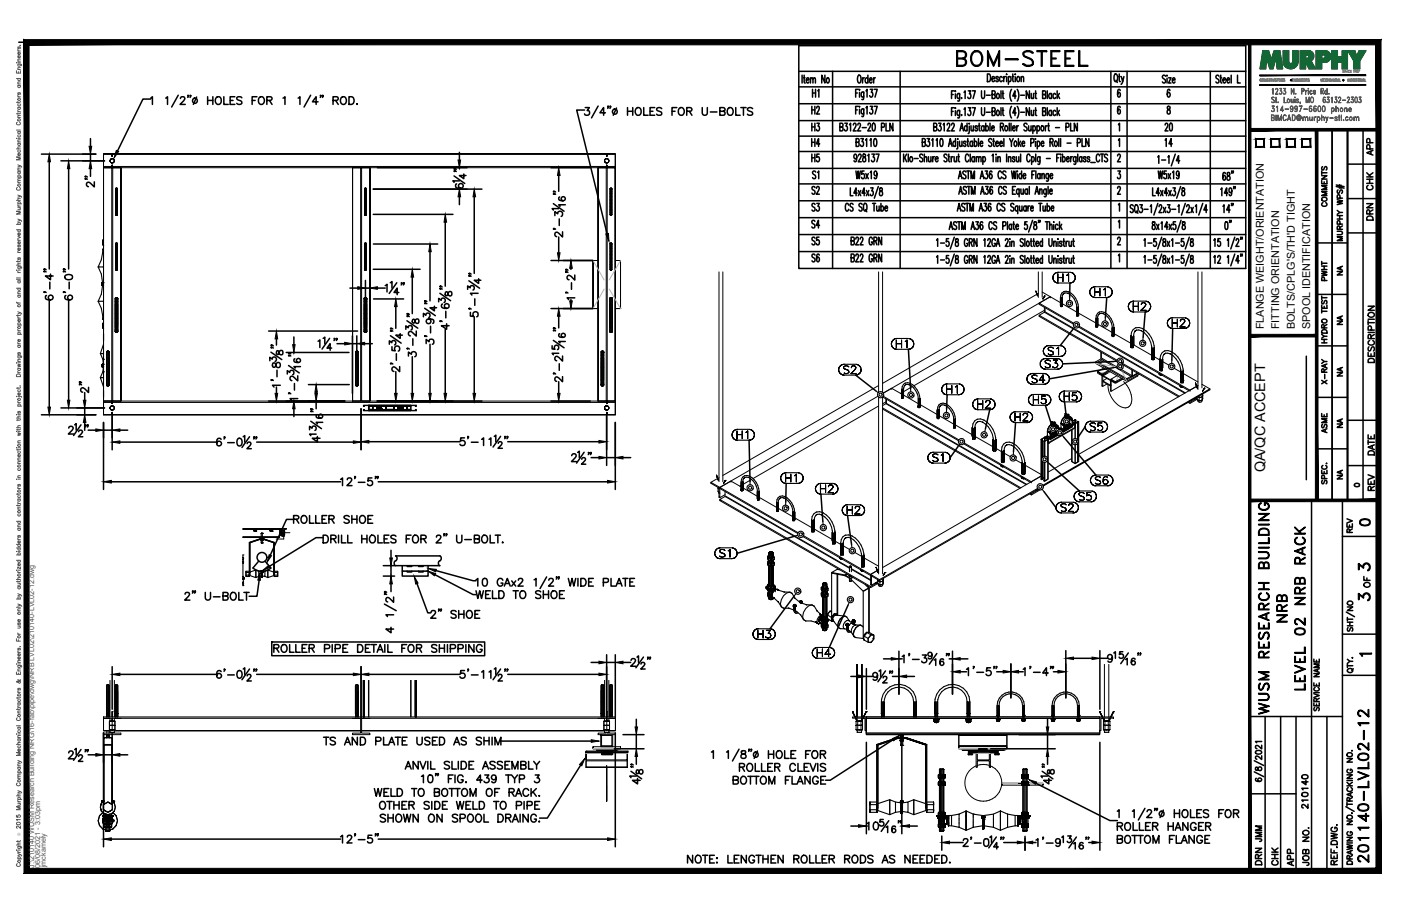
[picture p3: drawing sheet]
<svg xmlns="http://www.w3.org/2000/svg" width="432mm" height="279mm" viewBox="0 0 432 279" stroke-linecap="round" stroke-linejoin="round" font-family="sans-serif">
<defs><g id="words">
<text font-size="8.4" x="293.5" y="21.5">BOM-STEEL</text>
<g font-size="6.6">
<text x="397.6" y="193" transform="rotate(-90 397.6 193)">NRB</text>
<text x="403.2" y="213.8" transform="rotate(-90 403.2 213.8)">LEVEL 02 NRB RACK</text>
<text x="391.9" y="221.5" transform="rotate(-90 391.9 221.5)">WUSM RESEARCH BUILDING</text>
<text x="422.6" y="267.1" transform="rotate(-90 422.6 267.1)">201140-LVL02-12</text>
</g>
<g font-size="6.2">
<text x="55.7" y="186.3">2&quot; U-BOLT</text>
<text x="131.6" y="191.9">2&quot; SHOE</text>
</g>
<g font-size="5.7">
<text x="249.1" y="36.3">H2</text>
<text x="249.1" y="41.6">H3</text>
<text x="357.7" y="41.6">20</text>
<text x="249.1" y="51.2">H5</text>
<text x="249.1" y="71.6">S4</text>
<text x="89.3" y="162.6">ROLLER SHOE</text>
<text x="145.3" y="185.9">WELD TO SHOE</text>
<text x="417.3" y="186.6">3</text>
<text x="83.3" y="202.5">ROLLER PIPE DETAIL FOR SHIPPING</text>
<text x="98.4" y="231.1">TS AND PLATE USED AS SHIM</text>
<text x="210.6" y="267.4">NOTE: LENGTHEN ROLLER RODS AS NEEDED.</text>
</g>
<g font-size="5.3">
<text x="249.1" y="31">H1</text>
<text x="249.1" y="46.2">H4</text>
<text x="357.7" y="46.2">14</text>
<text x="253.3" y="56.4" transform="rotate(-90 253.3 56.4)">S1</text>
<text x="249.1" y="61">S2</text>
<text x="253.3" y="66.3" transform="rotate(-90 253.3 66.3)">S3</text>
<text x="253.3" y="76.9" transform="rotate(-90 253.3 76.9)">S5</text>
<text x="249.1" y="81.8">S6</text>
<text x="417.7" y="163.3">0</text>
<text x="417.3" y="177.1">3</text>
<text x="389.8" y="260.7" transform="rotate(-90 389.8 260.7)">JMM</text>
<text x="389.8" y="267.8" transform="rotate(-90 389.8 267.8)">DRN</text>
<text x="399.7" y="268.1" transform="rotate(-90 399.7 268.1)">APP</text>
</g>
<g font-size="4.9">
<text x="424" y="49" transform="rotate(-90 424 49)">APP</text>
<text x="424" y="59.6" transform="rotate(-90 424 59.6)">CHK</text>
<text x="409.9" y="64.9" transform="rotate(-90 409.9 64.9)">COMMENTS</text>
<text x="380.3" y="72" transform="rotate(-90 380.3 72)">0&quot;</text>
<text x="424" y="69.1" transform="rotate(-90 424 69.1)">DRN</text>
<text x="409.9" y="87.8" transform="rotate(-90 409.9 87.8)">PWHT</text>
<text x="424.4" y="112.9" transform="rotate(-90 424.4 112.9)">DESCRIPTION</text>
<text x="409.9" y="119.6" transform="rotate(-90 409.9 119.6)">X-RAY</text>
<text x="409.9" y="134.8" transform="rotate(-90 409.9 134.8)">ASME</text>
<text x="424.4" y="141.5" transform="rotate(-90 424.4 141.5)">DATE</text>
<text x="424.4" y="152.4" transform="rotate(-90 424.4 152.4)">REV</text>
<text x="417.7" y="165.5" transform="rotate(-90 417.7 165.5)">REV</text>
<text x="423" y="182.4" transform="rotate(-90 423 182.4)">OF</text>
<text x="403.9" y="250.5" transform="rotate(-90 403.9 250.5)">210140</text>
<text x="394.8" y="268.1" transform="rotate(-90 394.8 268.1)">CHK</text>
<text x="404.3" y="268.1" transform="rotate(-90 404.3 268.1)">JOB NO.</text>
</g>
<g font-size="4.4">
<text x="414.5" y="86.1" transform="rotate(-90 414.5 86.1)">NA</text>
<text x="414.5" y="101.2" transform="rotate(-90 414.5 101.2)">NA</text>
<text x="414.5" y="117.1" transform="rotate(-90 414.5 117.1)">NA</text>
<text x="414.5" y="133" transform="rotate(-90 414.5 133)">NA</text>
<text x="389.9" y="145.7" transform="rotate(-90 389.9 145.7)">QA/QC ACCEPT</text>
<text x="414.5" y="148.9" transform="rotate(-90 414.5 148.9)">NA</text>
</g>
<text font-size="4" x="416.3" y="151.3">0</text>
<text font-size="3.5" x="417.7" y="203.6">1</text>
<g font-size="3.3">
<text x="389.5" y="101.5" transform="rotate(-90 389.5 101.5)">FLANGE WEIGHT/ORIENTATION</text>
<text x="394.3" y="101.5" transform="rotate(-90 394.3 101.5)">FITTING ORIENTATION</text>
<text x="399.1" y="101.5" transform="rotate(-90 399.1 101.5)">BOLTS/CPLG'S/TH'D TIGHT</text>
<text x="403.8" y="101.5" transform="rotate(-90 403.8 101.5)">SPOOL IDENTIFICATION</text>
</g>
<g font-size="2.2" fill="#545454">
<text x="10.5" y="267.5" transform="rotate(-90 10.5 267.5)">J:\210140 WUSM Research Building NRG\16-fab\pipe\dwg\NRB LVL02\210140-LVL02-12.dwg</text>
<text x="12.4" y="267.5" transform="rotate(-90 12.4 267.5)">06/08/2021 - 3:03pm</text>
<text x="14.1" y="267.4" transform="rotate(-90 14.1 267.4)">jmckamely</text>
</g>
<text font-size="1.3" fill="#545454" x="6.3" y="257.9" transform="rotate(-90 6.3 257.9)">Ó</text>
</g></defs>
<!-- layer: AR-STL -->
<g fill="none" stroke="#000" stroke-width=".34">
<path d="M74.9 178.7h.1M74.9 178.3h.4M74.9 178.4h.1M74.9 177.8h.1M74.9 171.9l.1 .1M74.9 173.6h.1M74.9 173.1h.1M74.9 171.1v.8M74.9 172.5v.6M74.9 173.6v4.2M74.9 178.3h.1M74.9 178.4h.3h-.3"/>
<path d="M75 171.9v.1M75 178.7h.1M75 178.7v.9M75 172.4l-.1 .1M75 177.8v.5M75 172v.4M75 173.1v.5M75 178.3h.1M75 172.4v.1M75.1 178.7v-.3v.3M75.1 178.4v.3M75.2 162.8v.2"/>
<path d="M75.2 178.3l-.3 .1M75.3 162.8v.2M75.3 178.3v.1M75.3 178.3l-.1 .1M75.5 162.8v.2M75.6 162.8v.2M75.8 176.2v1.6M75.8 177.4h1.1v.4h-1.1zM75.8 176.2v.4h1.1v.8M75.8 176.2h1.1M75.8 176.6v.8M76.9 177.1l.1 .4-.1-10.2 3.1-1.1-3.1 1.1 .1 9.8"/>
<path d="M76.9 176.6v1.2v-.3M77 167.4v9.7M78.3 163.4h.7M78.3 163.4h.1M78.3 163.5l.1 .3M78.4 163.8h.1M78.4 163.4l-.1 .3M78.4 163.8h.4M78.4 163.9h.1M78.4 163.9h.2M78.4 162.8v.2M78.4 163.3v.1"/>
<path d="M78.5 163.4h-.1M78.5 163.4h-.2h.2M78.5 163.5v.2M78.5 163.5h.1M78.5 163.5l.1-.1-.1 .1 .1 .2zM78.5 163.9h.1M78.5 163.5l-.1 .4M78.5 163.8h.1M78.6 163.9h.1M78.6 162.8v.2M78.6 163.3v.1M78.6 163.8v.1"/>
<path d="M78.6 163.3l-.1 .1h.1M78.6 163.7h.2h-.2M78.8 163.8h.1M78.8 163.9h.1M78.8 162.8v.2M78.8 163.3v.1M78.8 163.5l-.2-.1 .2 .1M78.8 163.5l.1 .2zM78.8 163.8v.1M78.9 175.8l.8 .4v1.5l-.8 .4zM78.9 163.9h-.3M78.9 163.8h.1"/>
<path d="M78.9 163.8l-.1 .1M78.9 163.7h.1M78.9 163.4v.4M79 163.4h.1M79 163.4h-.7M79 163.5h.1M79 163.7v-.2v.2M79.7 176.2l.9 .1M80 166.4l-3 1v9.7M80 166.4l-3 1v9l1.9-.6v2.3l-1.9-.6M80 166.2h1.4zM80 166.4h1.4h-1.4"/>
<path d="M80.5 166.2v-.3v.3M80.5 166.4v.3v-.3M80.5 165.9h.4M80.5 166.7h.4M80.5 164.5v1.1M80.5 165.8l.3 .1v.3M80.5 176.1l.1 .2M80.5 176.1v.1zM80.5 164.5h.1M80.5 176.1h.1M80.6 164.5h.1M80.6 176.3h.1"/>
<path d="M80.6 176.6v1.3M80.6 177.9h.1M80.6 176.6h.1M80.6 176.2h.1M80.6 176.1l.1 .1zM80.6 177.7h-.9M80.6 176v.2M80.6 176.3v.3M80.6 176h.2M80.6 177.9v.1M80.6 176.1h.1M80.6 178h.1"/>
<path d="M80.6 176.1l.3 .1-.1-.1M80.6 176.1l-.1 .1M80.6 176v.1M80.7 164.5h.1M80.7 176.1h.1M80.7 176.2v.1M80.7 176.6v1.4M80.7 176.6h.1M80.7 176l-.1 .1M80.7 176.2h.1M80.7 176.1v.2M80.7 175.9l-.1 .1"/>
<path d="M80.7 178h.1M80.7 175.9l.1 .1M80.7 175.9v.2M80.7 176.3v.3M80.8 164.5h.1M80.8 176.6h.1M80.8 178h.1M80.8 176.6v1.3M80.8 176.3v.3M80.8 166.4l-.3 1h.3l.1-1M80.8 176.3l.8-.1v1.5h-.8M80.8 176.3h.1"/>
<path d="M80.8 176v.1M80.8 176.1h.1M80.8 177.9h.1M80.8 165.8l.1 .4M80.8 176.1v.1M80.8 164.5v1.1M80.9 176.2v.1M80.9 176.2h.1M80.9 176.2h-.4l.4 .1M81.4 166.2l3 1.2zM81.4 166.2l3.1 1.1v10.1h1.1v.4h-1.1v-.4M81.6 176.2l.9-.4v2.3l-.9-.4"/>
<path d="M83.3 163.4h.7M83.3 163.7l.6 .1M83.3 163.5v.2M83.3 163.4h.1M83.3 163.7v.1M83.3 163.8h.1M83.3 163.4v.3M83.3 163.7h.1M83.4 163.4h-.1M83.4 163.4h.1M83.4 163.5v.2M83.4 163.5h.1"/>
<path d="M83.4 163.5v.2h.2M83.4 163.9h.2M83.4 162.8v.2M83.4 163.3v.1M83.4 163.5v.4M83.4 163.9h.1M83.5 163.8h.1h-.1M83.5 163.9h.1M83.5 162.8v.2M83.5 163.3v.1M83.5 163.8v.1M83.6 163.4h-.2h.2"/>
<path d="M83.6 163.4l-.2 .1v.2h.2M83.6 163.9h.1M83.6 163.4l-.2 .1M83.6 163.4l.2 .1M83.6 162.8v.2M83.6 163.3v.1M83.6 163.8v.1M83.7 163.9h.1M83.7 162.8v.2M83.7 163.3v.1M83.7 163.8v.1M83.8 163.8h.1"/>
<path d="M83.8 163.5l-.2-.1 .2 .3M83.8 163.5l.1 .2zM83.8 163.8l-.2 .1M83.8 162.8v.2M83.8 163.3v.1M83.9 163.4v.4M83.9 163.4h.1M83.9 163.7h.1M84 163.5h.1M84 163.7v-.2v.2M84 163.4h-.7M84 163.4h.1"/>
<path d="M84.4 176.4l-1.9-.6v2.3l1.9-.6v-.4M84.4 167.4l.1 9.7zM84.4 177.5h.1M84.5 176.2h1.1v.4h-1.1v1.2M85.6 176.2v1.2M85.6 176.6v1.2M32.9 211.3l-.1 8.7M32.9 216.5v3.5h.1h-.1zM32.9 211.3v5.2v-3.3M33 211.1v8.9h.3h-.3h.3h-.3v1.1M33 211.1l-.1 .2M33.3 211.1l.3 .2"/>
<path d="M33.3 211.1v10M33.3 211.1h-.3M33.5 211.1v8.9h.1h-.1v1.1M33.6 211.3v9.8M33.6 211.3v8.7v-6.8M35.5 211.3v8.7M35.5 211.3v5.2v-3.3M35.7 211.1v8.9h.2h-.2M35.7 211.1l-.2 .2M35.9 211.1l.4 .2M35.9 211.1v10M35.9 211.1h-.2"/>
<path d="M36.1 211.1v8.9h.2h-.2h.2h-.2v1.1M36.3 211.3v9.8M36.3 216.5v4.6zM36.3 211.3v5.2v-3.3M109.6 211.3v8.7M109.6 216.5v3.5h.2h-.2zM109.6 211.3v5.2v-3.3M109.8 211.1v8.9h.2h-.2h.2h-.2v1.1M109.8 211.1l-.2 .2M110 211.1l.3 .2M110 211.1v10M110 211.1h-.2"/>
<path d="M110.2 211.1l.1 8.9h-.1h.1h-.1v1.1M110.3 211.3l.1 9.8M110.3 216.5v4.6zM110.3 211.3v5.2v-3.3M185.3 211.3v8.7M185.3 211.3v5.2v-3.3M185.4 211.1v8.9h.3h-.3h.3h-.2v1.1M185.4 211.1l-.1 .2M185.7 211.1l.3 .2M185.7 211.1v10M185.7 211.1h-.3M185.9 211.1v8.9h.1h-.1h.1h-.1v1.1"/>
<path d="M186 211.3l.1 9.8M186 216.5v4.6zM186 211.3v5.2v-3.3M187.9 211.3v8.7M187.9 216.5v3.5h.2h-.2zM187.9 211.3v5.2v-3.3M188.1 211.1v8.9h.2h-.2h.2h-.2v1.1M188.1 211.1l-.2 .2M188.3 211.1l.4 .2M188.3 211.1v10M188.3 211.1h-.2M188.5 211.1v8.9h.2h-.2v1.1"/>
<path d="M188.7 211.3v9.8M188.7 211.3v8.7v-6.8M31.9 227.5v2.1h2.7v-2.1v.2M32.8 220h.1M32.8 226.8h.5h-.5h.5h-.5h.5h-.5h.5h-.5h.5h-.5v.7zM32.8 226.8v.7v-.7h.5v.7M32.8 220v1.1M32.9 226.8h.4M32.9 225.3v.8M32.9 226.6v.9M33 220h.6zM33.3 220h.3z"/>
<path d="M33.3 226.8h.3M33.3 226.8h.4v.7v-.7M33.6 226.8l.1 .7zM33.6 220h.1M33.6 220v1.1v-1.1M33.6 225.3v.8M33.6 226.6v.9M34.6 227.5v20.6v-18.5v.2h-2.7v-.2v18.5v-20.6v.2v-.2h2.7h-2.7v.2M34.6 227.7v-.2v.2M34.6 229.6v18.5zM35.5 220h.1M35.5 220v1.1"/>
<path d="M35.6 220h.6zM35.7 220h.2h-.2v1.1M35.9 220h.3zM36.3 220h.1M109.5 220h.1M109.6 220v1.1M109.7 220h.6zM110 220h.3zM110.4 220h.1M185.2 220h.1M185.3 220h.1M185.3 220v1.1"/>
<path d="M185.4 220h.6zM185.7 220h.3zM186.1 220h.1M187.9 220h.1M187.9 220v1.1M188 220v1.1zM188 220h.6zM188.3 220h.3zM188.7 220h.1M188.7 220v1.1v-1.1M188.8 220h.1M31.2 247.8l-.3 1.1 .3 1.2-.3-1.2z"/>
<path d="M31.2 250.1l.9 .8M31.3 247.4h.2zM31.3 247.4l.2 .1h-.2M31.3 247.5h.2zM31.3 247.4h.1M31.3 247.5h.1M31.4 247.4h.1M31.4 247.5h.1zM31.4 247.5h.1M31.4 247.1v.3zM31.4 247.1v.3v-.3M31.4 247.4v-.3v.3"/>
<path d="M31.4 247.1l.2 .3zM31.4 247.1h.5zM31.5 247.4h.1M31.6 247.4h.1M31.5 247.1h.4zM31.6 246.9h.2zM31.6 247.1h.3zM31.6 247.4l-.1 .1M31.7 246.9l-.1 .5v-.5h.2M31.7 246.9v.4M31.7 250.6a2.89 2.89 0 0 0-1.4 2.9 2.89 2.89 0 0 0 2.3 2.4M31.8 246.8l-.2 .1v.6"/>
<path d="M31.8 246.9h.1M31.8 246.9l-.1 .2M31.8 247.3v-.2v.2M31.9 246.9h.1M31.8 246.8h.1M31.8 246.9v.4zM31.8 246.8l.1 .1M31.9 252.3l-.2 .8 .2-.8-.2 .8 .2 .8M31.9 251.6h-.2h3.1M31.9 251.7h-.2h.8M31.9 252.3l-.2 .8 .2 .8M31.9 251.6h-.2l.2 .1"/>
<path d="M31.9 252.3l.1-.2zM31.9 253.9l.2 .2zM31.9 251.6h.6M31.9 251.7h.6M31.9 248.1v.8a.83 .83 0 0 0 .7 1.2l.7 .4M31.9 246.9v.2M31.9 247.1h.1M31.9 247.1h-.3v.3M31.9 247.1h-.5h.5M31.9 247.1h-.1h.1M31.9 247.1l-.7 .7M32 251.7v.6"/>
<path d="M32.1 252.3h.1M32.1 250.9v.6l.2 .1M32.1 250.9v.6h.6M32.1 252.3h.4zM32.2 253l.1-.2v.6M32.2 253.2v-.2l.1 .4M32.3 254.1h.1M32.3 253.4v.7M32.4 254.1h.1M32.3 252.3v1.1M32.3 255.1h.3zM32.3 254.1h.4z"/>
<path d="M32.4 254.1h.5zM32.4 252.3h.6zM32.5 254.1l-.4 .1v.8l.2 .1M32.5 252.3h-.2h.2M32.5 251.6h.8M32.5 251.7h.8zM32.5 255.1h.3M32.5 254.1h.8M32.5 251.6h-.6v.1h.6M32.5 255.1h1.5M32.5 250l-.6-.3 1.4 .8M32.6 256.1h.1"/>
<path d="M32.6 251.7h-.4h.4M32.6 254.1h.1M32.6 252.3v1.8M32.7 254.1h-.4h1.9M32.7 252.3v3.8h1.1l.1-3.8v1.8h.3h-.3M32.7 254.2h-.6v.8h.6M32.7 256.2h.2M32.7 256.2h1.2zM32.7 255h1.1M32.7 251.5h1.1M32.8 254.1h.5zM32.8 252.3h-.3h.3"/>
<path d="M32.8 252.3h.5zM32.8 255.1h.5M32.9 254.1h-.3h.3M32.9 251.7v4.4M32.9 256.2h.9zM32.9 251.1v.5M33 252.3h.5zM33.3 255.1h-.7l.1 1.1M33.3 251.7h-.7h.7M33.3 252.3h.4M33.3 254.1h.4h-.4M33.3 254.1h.4z"/>
<path d="M33.3 251.6h.7M33.3 251.7h.7M33.3 251.6h-.8v.1M33.3 252.3h.2h-.5h.7M33.3 251.7v2.4v-1.8M33.3 254.1v1M33.3 251.2v.5M33.3 247.3l-1.4 .8 .4-.3M33.3 247.3l-1.4 .8v1.6M33.3 251.2l-1.2-.3 1.2 .3M33.3 247.3l1.3 .8-.9-.5M33.3 247.3l.3 .3a1.43 1.43 0 0 1 .7 2.3l-1 .6"/>
<path d="M33.3 251.7h1.5M33.3 256.2h.6M33.3 251.2l1.1-.3v.6M33.3 251.2v.4M33.3 252.3v3.9M33.5 252.3h.6zM33.6 256.2h.3h-.3M33.6 255.1h-.3h.4M33.6 256.2h.2h-.2M33.6 255.1h.2zM33.6 254.1h.4zM33.6 255.1h.3"/>
<path d="M33.6 254.1h.4h-.4h.2M33.6 251.1v.5M33.6 252.3v3.8M33.6 254.1h-.3h.4M33.6 254.1h.5h-.5h.3M33.6 251.6h1zM33.6 251.7h1zM33.6 251.7v2.4h.3M33.6 250.3l1-.6-1.3 .8M33.7 255.1h.3M33.7 252.3h.4zM33.7 254.1h.4h-.4"/>
<path d="M33.9 256.2h.1M33.8 255.1h.2zM33.8 254.1h.3zM33.8 254.2h-1.1v.8h1.1M33.8 251.5h-1.1v-.4v.5M33.9 256.1v.1M33.9 255.1h.2zM33.9 256.1h.1M33.9 255.1v1M34 251.7h.8zM34 254.1h.1M34 252.3h.4z"/>
<path d="M34.1 254.1h-.2h.3M34.1 254.1l.3 .1M34.1 252.3h.3h-.3M34.1 254.1h.1M34.1 255.1h.1M34.2 254.1h.1M34.2 252.3v1.1M34.2 252.3h.2zM34.2 252.8v1.3M34.2 253v-.2v.6v-.2M34.2 253.2v-.2v.2M34.3 251.7h-.4h.4"/>
<path d="M34.4 252.3h.1M34.4 255l-.3 .1M34.4 254.2h-.6v.8h.6M34.4 251.5h-.6v-.4v.5M34.4 254.2v.8M34.4 251.5l-.3 .1M34.4 252.1l.2 .2zM34.4 251.7v.6M34.6 247.1a2.29 2.29 0 0 1-.2 3.8 2.29 2.29 0 0 0 .2-3.8zM34.6 247.1h.4zM34.6 246.9h.1zM34.6 247.1h.3z"/>
<path d="M34.6 247.1h.3M34.6 247.1h.4h-.4h.3h-.3l.1 .2M34.6 247.1h.5M34.6 251.6h-.6h.6M34.6 253.9l-.2 .2M34.6 252.3l.2 .8-.2 .8M34.6 252.3l.2 .8-.2-.8 .2 .8-.2 .8M34.6 251.6h-.6v.1h.6M34.6 246.9h.1M34.6 246.9v.2M34.6 248.1v1.6M34.7 246.9l-.1 .2"/>
<path d="M34.7 246.8h.1M34.7 246.9v.4zM34.7 246.9h.2M34.7 246.8l-.1 .1M34.7 246.8l.3 .1M34.8 250.6a2.89 2.89 0 0 1 1.4 2.9 2.89 2.89 0 0 1-2.3 2.4M34.8 251.6h-.2h.2M34.8 251.7h-.2h.2M34.8 251.6h-.2l.2 .1M34.8 246.9h-.2h.3M34.8 246.9h.1M34.8 246.9v.2"/>
<path d="M34.9 246.9h.1M34.9 247.1h.1M34.9 247.4h.2zM34.9 247.1h-.2h.2M34.9 247.4h.1M34.9 246.9l-.1 .4M35 246.9h.1M34.9 246.9v.5v-.5M34.9 247.4h.2M34.9 247.1v.3M35 247.4h.1M35 246.9v.6"/>
<path d="M35 247.5h.2zM35 247.1h.1M35 247.4h.2zM35 247.5h.1M35.1 247.4v-.3v.3M35.1 247.1v.3zM35.1 247.4h-.2h.2M35.1 247.5h.1M35.1 247.4h.1M35.2 247.4h.1M35.2 247.4v.1M35.2 247.5h.1"/>
<path d="M35.2 252.9v.4"/>
</g>
<g fill="none" stroke="#000" stroke-width=".31">
<path d="M86.2 163.3h-11.3h11.3v-.3h-11.3h13.4v.2h-1.9v1.9M86.2 163v2.6h-11.3h11.3v.2h-11.3h11.3M86.2 165.1h.2M86.4 163.2v1.9M86.5 162.8l.1 .2M86.7 163.2l.2 .5v-.5M86.7 163.7h.7M86.7 165h1M86.9 165v.4h.7v-.4M86.9 162.8v.2M87 163.7h.5v.6h-.5v.7h-.3v-1.3h.3v.6h-.3h.7M87.4 165.4v.8h-2.3"/>
<path d="M87.5 164.3v.7h-.5M87.7 164.3v.7h-.2M33.9 209.8v11.3M34.6 219.5h.1M34.6 219.5v1.6M35.2 209.8v11.3M112 209.8v11.3zM112.1 209.8v11.3zM112.3 209.8v11.3v-11.3M112.3 209.8v11.3M113.6 209.8v11.3M113.7 209.8v11.3"/>
<path d="M126.6 209.8v11.3M126.7 209.8v11.3M128 209.8v11.3zM128.2 209.8v11.3zM128.3 209.8v11.3v-11.3M128.3 209.8v11.3M186.3 209.8v11.3M187 219.5h.1M187 219.5v1.6M187.6 209.8v11.3M31.9 221.1h157.8v.4h-157.8zM33.7 223.7h.7z"/>
<path d="M33.7 223.7h.9v-1.3h-.9v2.7h.9v-1.4M33.9 225.1v.7M33.9 222.4v-.8l-2-.1v3.8h2M33.9 225.3h-2h2M33.9 222.4h-.2h.7M33.9 225.1h-.2h.7M33.9 225.8h.1M33.9 222.4h.5M33.9 225.1h.5M34 225.8h1.2M34.4 223.7h.2M34.4 222.4h.2"/>
<path d="M34.4 225.1h.2M34.4 222.4h-.7v1.3h.7h-.7v1.4h.7M34.4 225.8v.3h-2.5v.5h5.3v-.5h-2.5v-.3M34.6 223.7h.8v1.4h-.8M34.6 222.4h.8v2.7h-.2v.7M34.6 225.1h.8M34.6 222.4h.8v1.3h-.8M34.6 221.5v.9M35.2 225.8h.1M35.2 225.3h151.1M37.2 221.6l-2-.1v.9M37.2 221.5v.1"/>
<path d="M108.7 221.5l2.5 .1v4.5h-2.5v.5M114 221.5l-2.6 .1v4.5h2.6v.5M180.6 234.6h12.7v2h-12.7zM180.6 232.4h4.8h-4.8v1.9h12.7v-1.9h-4.7h4.7v4.2h-12.7zM180.6 231.7h12.7v.4h-12.7h12.7v.3h-12.7v-.3v.3h12.7v-.3M180.6 231.7h.1M180.6 231.7v.4v-.4h12.7v.4M182.8 230.3v.6h8.4v-.6v.6h-8.4v-.6h8.4M183.8 230.9v.4h6.3v-.4v.4h-6.3zM183.8 231.3h.1M184.3 221.5l2 .1v.8M185.2 226.6l.2 .2-.2-.2v3.7h3.6v-3.7"/>
<path d="M185.4 232.4h-4.8h4.8M185.4 231.3h.1M185.4 231.3h3.2v1.2v-1.2v1.2h-3.2v-1.2v1.2v-1.2v1.2h3.2v-1.2zM185.4 231.3h3.2h-3.2M185.4 232.5h.1M185.4 226.8h3.2v3.2h-3.2zM186 231.3v.4h2v-.4v.4h-2zM186 231.3h.1M186 231.7h.1M186.1 223.7h.9v-1.3h-.9v2.7h.9v-1.4M186.3 222.4h-.2h.7h-.7v1.3h.7h-.7v1.4h.7h-.7h.2M186.3 225.1v.7"/>
<path d="M186.3 222.4h.7M186.3 225.1h.7M186.4 225.8h.1M186.4 225.8h1.2M186.8 223.7h-.7h.9M186.8 225.8v.3h-2.5v.5h5.4v-.5h-2.6v-.3M187 236.1v11zM187 223.7h.2M187 222.4h.2M187 225.1h.2M187 222.4h.9v1.3h-.9M187 221.5v.9"/>
<path d="M187.2 223.7h.7v1.4h-.9M187.2 222.4h.7v2.7h-.3v.7M187.2 225.1h.7M187.6 225.8h.1M188 231.3h.1M188 231.7h.1M188.6 231.3v.4v-.4M188.6 232.5h-3.2h3.2M188.6 231.3h.1M188.6 232.5v.2v-.2M188.6 232.5v.2h-3.2v-.2h3.2h-3.2v.2h3.2M188.6 232.5h.1"/>
<path d="M188.6 232.7h.1M188.6 232.4h4.7M189.7 221.5v3.8h-2.1h2.1M189.7 221.6l-2.1-.1v.9M189.7 221.5v.1M190.1 231.3h.1M193.3 236.6h-12.7h12.7M193.3 231.7h.1M193.3 232.1h.1"/>
</g>
<path d="M180.6 232.4h.1M185.4 232.4h-4.8h4.8M188.6 232.4h4.7h-4.7M191.2 230.9h-8.4h8.4" fill="none" stroke="#b3b3b3" stroke-width=".31"/>
<g fill="#000">
<circle cx="74.9" cy="171.1" r=".17"/>
<circle cx="76.9" cy="176.6" r=".17"/>
<circle cx="78.3" cy="163.7" r=".17"/>
<circle cx="78.8" cy="163.9" r=".17"/>
<circle cx="78.9" cy="163.4" r=".17"/>
<circle cx="80.5" cy="165.9" r=".17"/>
<circle cx="80.5" cy="166.7" r=".17"/>
<circle cx="80.5" cy="167.4" r=".17"/>
<circle cx="80.5" cy="164.5" r=".17"/>
<circle cx="80.6" cy="164.5" r=".17"/>
<circle cx="80.6" cy="167.4" r=".17"/>
<circle cx="80.6" cy="176.6" r=".17"/>
<circle cx="80.6" cy="176" r=".17"/>
<circle cx="80.8" cy="176.6" r=".17"/>
<circle cx="80.8" cy="176" r=".17"/>
<circle cx="80.8" cy="167.4" r=".17"/>
<circle cx="80.8" cy="164.5" r=".17"/>
<circle cx="80.9" cy="165.9" r=".17"/>
<circle cx="80.9" cy="166.7" r=".17"/>
<circle cx="83.4" cy="163.9" r=".17"/>
<circle cx="83.8" cy="163.9" r=".17"/>
<circle cx="83.9" cy="163.4" r=".17"/>
<circle cx="32.3" cy="252.7" r=".17"/>
<circle cx="34.1" cy="252.7" r=".17"/>
<circle cx="35.1" cy="247.1" r=".17"/>
</g>
<!-- layer: HP-CWR-HGR -->
<g fill="none" stroke="#000" stroke-width=".34">
<path d="M35.7 58.2l-.1 .1M35.7 58.2v8M35.7 58.2v7.4M35.7 58.8v5.1M35.8 58.1v8.3M35.8 58.1l-.1 .1M35.9 58l-.2 .2M35.9 58l.2 .2M35.9 58l.2 8.4M35.9 58l-.1 .1M35.9 58l.2 .1M36.1 58.1v3.6"/>
<path d="M36.1 58.1v.1M36.1 58.2v8l.1-.2M36.1 58.2v.8M36.1 58.2l.1 .1M36.1 58.8v6.8M112.4 58.2v.1M112.4 58.2v6.6M112.4 58.2v7.4M112.4 58.8v5.1M112.5 58.1v8.3M112.5 58.1l-.1 .1M112.6 58l-.2 .2"/>
<path d="M112.6 58l.3 .2M112.6 58l.2 8.4M112.6 58l-.1 .1M112.6 58l.2 .1M112.8 58.1v3.6M112.8 58.1l.1 .1M112.9 58.2v8v-.2M112.9 58.2v.8M112.9 58.2v.1M112.9 58.8v6.8M188.1 58.2l-.1 .1M188.1 58.2v8"/>
<path d="M188.1 58.2v7.4M188.1 58.8v5.1M188.2 58.1v8.3M188.2 58.1l-.1 .1M188.3 58l-.2 .2M188.3 58l.2 .2M188.3 58l.2 8.4M188.3 58l-.1 .1M188.3 58l.2 .1M188.5 58.1v3.6M188.5 58.1v.1M188.5 58.2l.1 .7"/>
<path d="M188.5 58.2v.8M188.5 58.8v6.8M188.5 58.2l.1 .1M188.6 59.6v5.2M31.7 76.9h.2zM31.9 74l-.2 .8 .2-.8-.2 .8 .2 .8-.2-.8 .2 .8-.2-.8zM31.9 76.9h-.2l-.5 3.2-.9 2.2M31.9 74l-.2 .8 .2 .8-.2-.8zM31.9 76.9h.1M31.9 75.6h.1M31.9 74l-.2 .8zM31.9 76.9v.9"/>
<path d="M31.9 73.9h.1M31.9 73.9v.1M35.6 66.1l.1 .1M35.6 75.3h.1M35.7 66.2h.1M35.7 65.4v.8M35.7 75.1l-.1 .2M35.7 75.1v8.1M35.7 75.1v7.4M35.7 75.7v5.1M35.7 66.2l.1 .2M35.8 60.5v3.4"/>
<path d="M35.8 77.4v3.4M35.8 75v8.3M35.8 66.4h.1M35.8 75l-.1 .1M35.9 66.4h.1M35.9 75l-.2 .1M35.9 75l.2 .1M35.9 75l.2 8.3M35.9 75h-.1M35.9 75h.2M36.1 63.7v2.7M36.1 75v3.6"/>
<path d="M36.1 60.5v3.4M36.1 77.4v3.4M36.1 75v.1M36.1 65.4v.8l.1-.2M36.1 75.1l.1 .2M36.1 75.1v.9M36.1 66.2v.2M36.1 75.7v6.8M36.2 75.3l-.1 7.9 .1-.2M36.2 66v.1M112.4 65.5v.7M112.4 66.2l.1 .2-.1-.2"/>
<path d="M112.4 66.1v.1M112.4 65.4v.8M112.4 75.1v.2M112.4 75.1v6.6M112.4 75.1v7.4M112.4 75.7v5.1M112.4 75.3h.1M112.4 66.2l.1 .2M112.5 60.5v3.4M112.5 77.4v3.4M112.5 75v8.3M112.5 66.4h.1"/>
<path d="M112.5 75l-.1 .1M112.6 66.4h.1M112.6 75l-.2 .1M112.6 75l.3 .1M112.6 75l.2 8.3M112.6 75h-.1M112.6 75h.2M112.8 63.7v2.7M112.8 75v3.6M112.8 60.5v3.4M112.8 77.4v3.4M112.8 75l.1 .1"/>
<path d="M112.9 65.4v.8v-.2M112.9 75.1v8.1v-.2M112.9 75.1v.9M112.9 66.2l-.1 .2M112.9 66v.1M112.9 75.7v6.8M112.9 75.1v.2M188 66.1l.1 .1M188.1 66.2l.1 .2-.1-.2M188.1 66.1v.1M188.1 65.4v.8M188.1 75.1l-.1 .2"/>
<path d="M188.1 75.1v8.1M188.1 75.1v7.4M188.1 75.7v5.1M188.1 66.2l.1 .2M188.2 60.5v3.4M188.2 77.4v3.4M188.2 75v8.3M188.2 66.4h.1M188.2 75l-.1 .1M188.3 66.4h.1M188.3 75l-.2 .1M188.3 75l.2 .1"/>
<path d="M188.3 75l.2 8.3M188.3 75h-.1M188.3 75h.2M188.5 63.7v2.7M188.5 75v3.6M188.5 60.5v3.4M188.5 77.4v3.4M188.5 75v.1M188.5 65.4v.8l.1-.2M188.5 75.1l.1 .2M188.5 75.1v.9M188.5 66.2v.2"/>
<path d="M188.5 75.7v6.8M188.6 65.5l-.1 .7 .1-.2M188.6 75.3v.5M188.6 76.6v5.1M188.6 66v.1M30.3 92.9l.9 2.2 .5 3.2h.2M30.3 82.3l.9 2.2 .4 2.7M30.3 82.3h1.6M30.3 92.9h1.6M31.4 87.8l-.1-.2 .1 .2M31.4 87.4l-.1 .2zM31.4 87.4v.4z"/>
<path d="M31.4 87.8l.1 .2-.1-.2M31.4 87.8l.1 .2M31.4 87.4l.1 .6zM31.4 87.8l.2 .1zM31.4 87.6l.2 .3M31.4 87.4v.2v-.2M31.4 87.6l.2 .3zM31.4 87.6v.2v-.2M31.4 87.4l.2-.1-.2 .1M31.5 87.4l.1 .5M31.5 87.2h.3zM31.5 88h.3h-.3"/>
<path d="M31.5 87.2l-.1 .2zM31.5 87.2l-.1 .2 .1-.2M31.5 88h.3M31.5 87.2l-.1 .2M31.6 87.3l-.2 .1M31.6 87.5v.2zM31.6 87.7h.1M31.6 87.3l.2-.1zM31.6 87.3l-.2 .1 .2-.1-.2 .1 .2-.1-.2 .1 .2 .5M31.6 87.3l-.2 .1 .2 .5M31.6 87.9l.2 .1zM31.6 87.9l.2 .1"/>
<path d="M31.6 87.3l-.1 .5v-.4M31.6 87.9h.1M31.6 88l-.4 2.7-.9 2.2M31.6 87.3l-.1 .1M31.6 87.9h.2M31.7 98.3h.2zM31.7 87.4l-.1 .3v-.2l.2 .3M31.7 87.4l-.1 .1M31.8 88h-.3h.3M31.8 87.2l-.2 .1 .2-.1M31.8 87.4h.1M31.8 87.2h.1"/>
<path d="M31.8 88h.1M31.8 87.4l.1 .1M31.8 87.2h-.3h.3M31.8 87.2l-.2 .1M31.8 87.2l.1 .1M31.8 87.2v.1M31.8 87.9v.1M31.8 87.4v.4M31.8 87.3h-.2M31.8 87.2h-.3M31.8 87.3h.1M31.8 87.4h-.1"/>
<path d="M31.9 99.6l-.2 .8 .2-.8-.2 .8 .2 .8-.2-.8 .2 .8-.2-.8zM31.9 99.6l-.2 .8 .2 .8-.2-.8zM31.9 98.3h.1M31.9 99.6l-.2 .8zM31.9 87.4h.1M31.9 97.4v.9M31.9 87.8h-.1M31.9 87.4v.1M31.9 99.6h.1M31.9 87.2h-.4M31.9 87.9l-.1 .1zM31.9 88h.1"/>
<path d="M31.9 87.7l-.1 .1M31.9 87.2h.1M31.9 87.9l-.1 .1 .1-.1M31.9 88h-.1M31.9 87.9l-.1 .1M31.9 87.9h-.1M31.9 87.7v.1M35.5 92v10.3M35.5 92v.2v-.2M35.5 92l.2-.2-.2 10.5M35.6 83l.1 .2M35.7 83.2h.1"/>
<path d="M35.7 82.3v.9M35.7 83.2l.1 .1M35.8 83.3h.1M35.9 83.3h.1M35.9 91.8h-.2h.2M35.9 91.8h-.2v10.7M35.9 91.8h.2h-.2v10.7M36.1 80.7v2.6M36.1 82.3v.9l.1-.2M36.1 83.2v.1M36.2 83h.1M36.3 92l-.2-.2 .2 .2"/>
<path d="M36.3 92v10.3M36.3 92l-.2-.2v10.7M36.3 92l.1 .2M36.3 92.2v-.2v10.3M112.3 92l-.1 .2 .1-.2M112.3 92v10.3M112.3 92l.1-.2-.1 .2v10.3M112.4 82.4v.8M112.4 83.2l.1 .1-.1-.1M112.4 83v.2M112.4 82.3v.9M112.4 83.2l.1 .1"/>
<path d="M112.5 83.3h.1M112.6 83.3h.1M112.6 91.8h-.2h.2M112.6 91.8h-.2v10.7M112.6 91.8h.2h-.2v10.7M112.8 80.7v2.6M112.9 82.3v.9v-.2M112.9 83.2l-.1 .1M112.9 83h.1M113 92l-.2-.2 .2 .2M113 92l.1 1M113 92l-.2-.2v10.7"/>
<path d="M113 92l.1 .2M113.1 94.1l-.1 8.2M113.1 92.2l-.1-.2v10.3M187.9 94.1v6.7M187.9 92v.2v-.2M187.9 92v1M187.9 92l.2-.2-.2 .2v10.3M188 83l.1 .2M188.1 83.2l.1 .1-.1-.1M188.1 83v.2M188.1 82.3v.9M188.1 83.2l.1 .1"/>
<path d="M188.2 83.3h.1M188.3 83.3h.1M188.3 91.8h-.2h.2M188.3 91.8h-.2v10.7M188.3 91.8h.2h-.2v10.7M188.5 80.7v2.6M188.5 82.3v.9l.1-.2M188.5 83.2v.1M188.6 82.4l-.1 .8 .1-.2M188.6 83h.1M188.7 92l-.2-.2 .2 .2M188.7 92v10.3"/>
<path d="M188.7 92l-.2-.2v10.7M188.7 92.2v-.2v10.3M188.7 92l.1 .2M324.5 85.6l.1 .5-.1-.5M324.6 85.1l-.1 .5 .1-.5M324.6 86.1l.2 .5-.2-.5M324.8 84.7l-.2 .4 .2-.4M324.8 86.6l.4 .4-.4-.4M325.2 84.3l-.4 .4 .4-.4M325.2 87l.5 .2-.5-.2M325.7 84.1l-.5 .2 .5-.2M325.7 87.2l.5 .1-.5-.1"/>
<path d="M326 84.4v2.4v-2.4M326 85.6h1.6h-1.6M326.2 84l-.5 .1 .5-.1M326.2 87.3h3.6M326.2 84h3.6M326.9 94.2h.1M326.8 91.8l.1 2.7M326.9 94.4v-.3v.4M326.9 94.2h-.1a6.8 6.8 0 0 1 .5-3.8v-.1a1.99 1.99 0 0 1 2.8 .2 5.9 5.9 0 0 1 2.3 4.3M327.1 94h.1M326.9 94.2v.3M326.9 94h.1"/>
<path d="M326.9 91.9v2.3M326.9 94.2v.4M326.9 91.8v2.5M327.1 92v2.6M327.2 92v2.6M327.3 94.2h.1M327.3 94.2v.4M327.3 91.8v2.3M327.3 91.9v2.4M327.3 94v.1M327.3 91.9v2.6M327.3 94.1v.3v-.3"/>
<path d="M327.3 91.9v2.3M327.3 94.2v-2.4v2.4v-2.4l.3-1.1 .5-.3h1a5.1 5.1 0 0 1 2.8 4.4l.1 2.3M327.3 94.1h.1M327.3 94.1v.3M327.3 91.8v2.4zM327.6 84.4v2.4v-2.4M328.7 84.9l.3-.1-.3 .1M329 84.8l.3-.4-.3 .4M329.3 84.4v2.4v-2.4M329.7 91.6l-.1 1M329.8 87.3l.5-.1-.5 .1M330.3 84.1l-.5-.1 .5 .1"/>
<path d="M330.3 87.2l.4-.2-.4 .2M330.7 84.3l-.4-.2 .4 .2M330.7 87l.4-.4-.4 .4M331.1 84.7l-.4-.4 .4 .4M331.1 86.6l.2-.5-.2 .5M331.3 85.1l-.2-.4 .2 .4M331.3 86.1l.1-.5-.1 .5M331.4 85.6l-.1-.5 .1 .5M332 96.9h.1M331.9 94.7v2.3zM331.9 97v.4l.1-.3M331.9 97.4v-.4v.4"/>
<path d="M332 94.9l.1 2.3M332 94.6v2.9M332 97.1l.1 .1M332.1 97.2h.1M332.1 94.9v2.6M332.2 97.2h.1M332.2 94.9v2.6M332.3 97.1h.1M332.3 96.9h.1M332.3 94.6v2.7M332.4 94.8v2.6M332.4 94.7v2.4"/>
<path d="M332.4 97.1l-.1 .4M332.4 97v.4M332.4 94.7v2.4zM332.4 97.1h-.1M335.9 90.1v.5v-.5M335.9 89.6v.5v-.5M335.9 90.6l.3 .4-.3-.4M336.2 89.1l-.3 .5 .3-.5M336.2 91l.4 .4-.4-.4M336.6 88.7l-.4 .4 .4-.4M336.6 91.4l.4 .3-.4-.3M337 88.5l-.4 .2 .4-.2"/>
<path d="M337 91.7l.6 .1-.6-.1M337.4 88.9v2.4v-2.4M337.4 90h1.6h-1.6M337.6 88.4l-.6 .1 .6-.1M337.6 91.8h3.5M337.6 88.4h3.5M337.8 98.1v2.7M337.8 98.3v2.2M337.8 98.1v2.6M338 98.3v2.6M338.1 98.3v2.6M338.2 98.1l.1 2.3"/>
<path d="M338.3 98.2v2.6M338.3 98.2v2.3M338.3 98.1v2.4v-2.4l.3-1.1 .4-.3h1a5.3 5.3 0 0 1 2.8 4.4M338.3 98.1v2.4zM338.3 98.1l-.1 2.4M339 88.9v2.4v-2.4M340.1 89.4l.2-.2-.2 .2M340.3 89.2l.4-.3-.4 .3M340.7 88.9v2.4v-2.4M340.7 98l-.1 .9M341.1 91.8l.5-.1-.5 .1M341.6 88.5l-.5-.1 .5 .1"/>
<path d="M341.6 91.7l.5-.3-.5 .3M342.1 88.7l-.5-.2 .5 .2M342.1 91.4l.4-.4-.4 .4M342.5 89.1l-.4-.4 .4 .4M342.5 91l.2-.4-.2 .4M342.7 89.6l-.2-.5 .2 .5M342.7 90.6l.1-.5-.1 .5M342.8 90.1l-.1-.5 .1 .5M347.8 94.5v.5v-.5M347.8 94v.5v-.5M347.8 95l.3 .5-.3-.5M348.1 93.5l-.3 .5 .3-.5"/>
<path d="M348.1 95.5l.3 .4-.3-.4M348.4 93.2l-.3 .3 .3-.3M348.4 95.9l.5 .2-.5-.2M348.9 92.9l-.5 .3 .5-.3M348.9 96.1l.5 .1-.5-.1M349.3 93.3v2.4v-2.4M349.3 94.5h1.5h-1.5M349.4 92.9h-.5h.5M349.4 96.2h3.6M349.4 92.9h3.6M350.8 93.3v2.4v-2.4M351.6 95.7h1.7h-1.7"/>
<path d="M351.8 93.9h.1M351.8 93.8l.1-.2-.1 .2M351.9 93.6l.1-.1-.1 .1M352 93.5l.2-.2-.2 .2M352.2 93.3h.5h-.5M352.7 93.3l.2 .2-.2-.2M352.8 94.6l-1.2 1.1 1.2-1.1M352.9 93.5l.1 .1-.1-.1M353 96.2l.5-.1-.5 .1M353 94.3l-.2 .3 .2-.3M353 93.6l.1 .2-.1-.2M353.1 93.8l-.1 .5z"/>
<path d="M353.5 92.9h-.5h.5M353.5 96.1l.5-.2-.5 .2M354 93.2l-.5-.3 .5 .3M354 95.9l.3-.4-.3 .4M354.3 93.5l-.3-.3 .3 .3M354.3 95.5l.3-.5-.3 .5M354.6 94l-.3-.5 .3 .5M354.6 95l.1-.5-.1 .5M354.7 94.5l-.1-.5 .1 .5M359.8 99.6l.1 .5-.1-.5M359.9 99.1l-.1 .5 .1-.5M360.1 98.7l-.2 .4 .2-.4"/>
<path d="M360.5 98.3l-.4 .4 .4-.4M360.9 98.1l-.4 .2 .4-.2M361.3 98.5v2.3v-2.3M361.3 99.6h1.6h-1.6M361.4 98l-.5 .1 .5-.1M361.4 98h3.6M362.9 98.5v2.3v-2.3M363.8 99h.1M363.8 98.9l.1-.2-.1 .2M363.9 98.7h.1M364 98.6l.3-.1-.3 .1M364.3 98.5h.4h-.4"/>
<path d="M364.7 98.5l.2 .1-.2-.1M364.8 99.7l-1.1 1.1 1.1-1.1M364.9 98.6h.1M365 99.3l-.2 .4 .2-.4M365 98.7l.2 .2-.2-.2M365.2 98.9l-.2 .4zM365.5 98.1l-.5-.1 .5 .1M366 98.3l-.5-.2 .5 .2M366.4 98.7l-.4-.4 .4 .4M366.6 99.1l-.2-.4 .2 .4M366.7 99.6l-.1-.5 .1 .5M31.3 116.4h-.4l1 2.9"/>
<path d="M31.4 113l-.1-.2 .1 .2M31.4 112.5l-.1 .3zM31.4 112.5v.5zM31.4 113l.2 .1-.2-.1M31.4 113l.2 .1M31.4 113v-.2l.2 .3M31.4 112.6v.4zM31.4 112.8l.2 .3M31.4 112.6v.2v-.2M31.4 112.5l.2 .6zM31.4 112.6v.2zM31.4 112.8v.2v-.2"/>
<path d="M31.4 112.6l.2-.2-.2 .2M31.5 112.6l.1 .4M31.6 112.3h.2zM31.6 113.1l.2 .1-.2-.1M31.6 112.3h.3M31.6 112.3l-.2 .2zM31.6 112.3l-.2 .2 .2-.2M31.6 113.1l.2 .1M31.6 112.3l-.2 .2M31.6 112.4l-.2 .2M31.6 112.6v.2zM31.6 112.8h.1"/>
<path d="M31.6 113.1h.2zM31.6 112.4l.2-.1zM31.6 112.4l-.2 .2 .2-.2-.2 .2 .2-.2-.2 .2v.4l.2 .1M31.6 112.4l-.2 .2v.4l.2 .1-.2-.2M31.6 112.5l-.1 .4v-.3M31.6 113l-.1-.1 .1 .1M31.6 113.1h.2M31.6 112.5l-.1 .1M31.6 113l.2 .1M31.7 112.6l.1 .4M31.7 112.6h-.1M31.7 112.6h.2"/>
<path d="M31.7 110.8l.2 1.5M31.8 113.2l-.2-.1 .2 .1M31.8 112.3l-.2 .1 .2-.1M31.8 112.6h.1M31.8 112.3h.1M31.9 113.1h.1M31.8 113.2h.1M31.8 113h.1M31.8 112.3h-.2h.2M31.8 112.3l-.2 .1M31.8 112.6v.4M31.8 112.4l-.2 .1"/>
<path d="M31.8 112.3h-.2M31.8 112.4l.1 .1M31.8 112.3v.1M31.8 113.1v.1M31.9 101.2h.1M31.9 101.3h.1M31.9 112.6h.1M31.9 101.2v.1M31.9 113.2l-.2 1.5M31.9 109h-1l.8 1.8h.2M31.9 106.2l-1 2.8h.4M31.9 114.7h-.2l-.8 1.7h1"/>
<path d="M31.9 102.9v2.2M31.9 112.3h.1M31.9 113.1l-.1 .1M31.9 113.1h-.1M31.9 113l-.1 .1M32.8 118.6l.1 .2M32.8 118.6h.1M32.9 108.4l-.1 .3 .1-.3M32.9 108.4l-.1 10.2M32.9 108.4l.1-.1-.1 .1v4.9v-2.6M32.9 117.1v-3.8v5.5M32.9 118.8l.1 .2"/>
<path d="M33 119h.5M33 119h.3M33.3 108.2l-.3 .1 .3-.1M33.3 108.2l-.3 .1v10.7M33.3 108.2l.2 .1-.2-.1v10.8M33.5 119h-.2M33.6 108.4l-.1-.1 .1 .1M33.6 108.4l.1 1.1M33.6 108.4l-.1-.1v10.7M33.6 117.1v-3.8v5.5M33.6 118.8l-.1 .2M33.6 108.4l.1 .3"/>
<path d="M33.7 118.6l-.2 .4M33.7 110.6l-.1 8.2M33.7 118.6l-.1 .2M33.7 108.7l-.1-.3v4.9v-2.6M33.7 118.6h.1M35.5 102.1v.2M35.5 102.3l.2 .2M35.7 102.5h.4M35.7 102.5h.2M36.1 102.5h-.2M36.3 102.3l-.2 .2M36.3 102.1l-.2 .4"/>
<path d="M36.3 102.1v.2M36.3 102.1h.1M109.6 118.6v.2M109.6 118.6h.1M109.6 108.4v.3v-.3M109.6 108.4v10.2M109.6 108.4l.2-.1-.2 .1v4.9v-2.6M109.6 117.1v-3.8v5.5M109.6 118.8l.2 .2M109.8 119h.4M109.8 119h.2M110 108.2l-.2 .1 .2-.1"/>
<path d="M110 108.2l-.2 .1v10.7M110 108.2l.2 .1-.2-.1v10.8M110.2 119h-.2M110.3 108.4l-.1-.1 .1 .1M110.3 108.4v10.4M110.3 108.4l-.1-.1v10.7M110.3 117.1v-3.8v5.5M110.3 118.8l-.1 .2M110.3 108.4l.1 .3M110.4 108.7l-.1-.3v4.9v-2.6M110.4 118.6l-.2 .4M110.4 118.6l-.1 .2"/>
<path d="M110.4 118.6h.1M112.3 102.3l.1 .2M112.4 102.5h.4M112.4 102.5h.2M112.8 102.5h-.2M113 102.3l-.2 .2M113.1 102.1l-.3 .4M113.1 102.1l-.1 .2M113.1 102.1h.1M185.2 118.6l.1 .2M185.2 118.6h.1M185.3 108.4l-.1 .3 .1-.3"/>
<path d="M185.3 108.4l-.1 10.2M185.3 108.4l.1-.1-.1 5v-2.6M185.3 117.1v-3.8v5.5M185.3 118.8l.1 .2M185.4 119h.5M185.4 119h.3M185.7 108.2l-.3 .1 .3-.1M185.7 108.2l-.3 .1v10.7M185.7 108.2l.2 .1-.2-.1v10.8M185.9 119h-.2M186 108.4l-.1-.1 .1 .1M186 108.4v10.4"/>
<path d="M186 108.4l-.1-.1v10.7M186 117.1v-3.8v5.5M186 118.8l-.1 .2M186 108.4l.1 .3M186.1 118.6l-.2 .4M186.1 118.6l-.1 .2M186.1 108.7l-.1-.3v4.9v-2.6M186.1 118.6h.1M187.9 101.6v.7M187.9 102.3l.2 .2M188.1 102.5h.4M188.1 102.5h.2"/>
<path d="M188.5 102.5h-.2M188.7 102.3l-.2 .2M188.8 102.1l-.3 .4M188.8 102.1l-.1 .2M188.8 102.1h.1M258.5 114l.1 .5-.1-.5M258.6 113.5l-.1 .5 .1-.5M258.6 114.5l.2 .5-.2-.5M258.8 113l-.2 .5 .2-.5M258.8 115l.4 .3-.4-.3M259.2 112.7l-.4 .3 .4-.3M259.2 115.3l.5 .3-.5-.3"/>
<path d="M259.7 112.4l-.5 .3 .5-.3M259.7 115.6l.5 .1-.5-.1M260 113.1v.3v-.3M260 113.4l.1 .2-.1-.2M260.1 113.6l.2 .1-.2-.1M260.2 112.3l-.5 .1 .5-.1M260.2 115.7h3.5M260.2 112.3h3.5M260.3 112.9l-.3 .2 .3-.2M260.3 115.1l-.3-.2 .3 .2M260.3 113.7l.2 .1-.2-.1M260.5 113.8l.6 .3-.6-.3"/>
<path d="M260.6 112.8l-.3 .1 .3-.1M260.6 115.2l-.3-.1 .3 .1M261 112.8h-.4h.4M261 115.2h-.4h.4M261.1 114.1l.3 .1-.3-.1M261.4 112.9l-.4-.1 .4 .1M261.4 115.1l-.4 .1 .4-.1M261.4 114.2l.1 .1-.1-.1M261.5 114.3l.1 .2-.1-.2M261.6 113.1l-.2-.2 .2 .2M261.6 114.9l-.2 .2 .2-.2M261.6 114.5v.4v-.4"/>
<path d="M262.3 115.2h1.5h-1.5M262.4 113.4h.1M262.4 113.3l.1-.2-.1 .2M262.5 113.1l.1-.2-.1 .2M262.6 112.9l.2-.1-.2 .1M262.8 112.8h.5h-.5M263.3 112.8l.2 .1-.2-.1M263.4 114.1l-1.1 1.1 1.1-1.1M263.5 112.9l.1 .2-.1-.2M263.6 113.7l-.2 .4 .2-.4M263.6 113.1l.2 .2-.2-.2M263.7 115.7l.5-.1-.5 .1"/>
<path d="M263.8 113.5l-.2 .2 .2-.2M263.8 113.3v.2v-.2M264.2 112.4l-.5-.1 .5 .1M264.2 115.6l.5-.3-.5 .3M264.7 112.7l-.5-.3 .5 .3M264.7 115.3l.4-.3-.4 .3M265.1 113l-.4-.3 .4 .3M265.1 115l.2-.5-.2 .5M265.3 113.5l-.2-.5 .2 .5M265.3 114.5l.1-.5-.1 .5M265.4 114l-.1-.5 .1 .5M274.7 106.1l.1 .5-.1-.5"/>
<path d="M274.8 105.6l-.1 .5 .1-.5M274.8 106.6l.3 .4-.3-.4M275.1 105.1l-.3 .5 .3-.5M275.1 107l.3 .4-.3-.4M275.4 104.7l-.3 .4 .3-.4M275.4 107.4l.5 .2-.5-.2M275.9 104.5l-.5 .2 .5-.2M275.9 107.6l.5 .1-.5-.1M276.3 104.9v2.4v-2.4M276.3 106h1.6h-1.6M276.4 104.4l-.5 .1 .5-.1M276.4 107.7h3.6"/>
<path d="M276.4 104.4h3.6M277.9 104.9v2.4v-2.4M278 120v2.2M278.4 120l.1 2.3M279 105.3l.2-.1-.2 .1M279.2 105.2l.4-.3-.4 .3M279.6 104.9v2.4v-2.4M280 107.7l.5-.1-.5 .1M280.5 104.5l-.5-.1 .5 .1M280.5 107.6l.5-.2-.5 .2M280.7 119.9v.9M281 104.7l-.5-.2 .5 .2"/>
<path d="M281 107.4l.3-.4-.3 .4M281.3 105.1l-.3-.4 .3 .4M281.3 107l.2-.4-.2 .4M281.5 105.6l-.2-.5 .2 .5M281.5 106.6l.1-.5-.1 .5M281.6 106.1l-.1-.5 .1 .5M290.3 119.6l-.1 .5 .1-.5M290.6 119.1l-.3 .5 .3-.5M290.9 118.7l-.3 .4 .3-.4M291.4 118.5l-.5 .2 .5-.2M291.7 118.9v2.4v-2.4M291.9 118.4l-.5 .1 .5-.1"/>
<path d="M291.9 118.4h3.6M293.4 118.9v2.4v-2.4M294.5 119.3l.2-.1-.2 .1M294.7 119.2l.3-.3-.3 .3M295 118.9v2.4v-2.4M296 118.5l-.5-.1 .5 .1M296.4 118.7l-.4-.2 .4 .2M296.8 119.1l-.4-.4 .4 .4M297 119.6l-.2-.5 .2 .5M316.5 116.8l.1 .6-.1-.6M316.6 116.3l-.1 .5 .1-.5M316.6 117.4l.3 .4-.3-.4"/>
<path d="M316.9 115.9l-.3 .4 .3-.4M316.9 117.8l.3 .4-.3-.4M317.2 115.5l-.3 .4 .3-.4M317.2 118.2l.5 .2-.5-.2M317.7 115.3l-.5 .2 .5-.2M317.7 118.4l.5 .1-.5-.1M318.1 116v.2v-.2M318.1 116.2l.1 .2-.1-.2M318.2 116.4l.1 .2-.1-.2M318.2 115.2l-.5 .1 .5-.1M318.2 118.5h3.6M318.2 115.2h3.6"/>
<path d="M318.3 115.8l-.2 .2 .2-.2M318.3 117.9l-.2-.2 .2 .2M318.3 116.6l.2 .1-.2-.1M318.5 116.7l.7 .2-.7-.2M318.6 115.6l-.3 .2 .3-.2M318.6 118.1l-.3-.2 .3 .2M319.1 115.6h-.5h.5M319.1 118.1h-.5h.5M319.2 116.9l.2 .1-.2-.1M319.4 115.8l-.3-.2 .3 .2M319.4 117.9l-.3 .2 .3-.2M319.4 117h.1"/>
<path d="M319.5 117.1l.1 .2-.1-.2M319.6 116l-.2-.2 .2 .2M319.6 117.7l-.2 .2 .2-.2M319.6 117.3v.4v-.4M320.3 117.2h1.7h-1.7M320.6 112.2l.1 .5-.1-.5M320.7 111.7l-.1 .5 .1-.5M320.7 112.7l.2 .5-.2-.5M320.9 111.2l-.2 .5 .2-.5M320.9 113.2l.4 .4-.4-.4M321.3 110.9l-.4 .3 .4-.3M321.3 113.6l.5 .2-.5-.2"/>
<path d="M321.5 115.6l-1.2 1.6 1.2-1.6M321.5 115.6v2.5v-2.5M321.5 108.3l.1 .5-.1-.5M321.6 107.8l-.1 .5 .1-.5M321.6 108.8l.2 .4-.2-.4M321.8 110.6l-.5 .3 .5-.3M321.8 113.8l.5 .1-.5-.1M321.8 118.5l.5-.1-.5 .1M321.8 107.3l-.2 .5 .2-.5M321.8 109.2l.4 .4-.4-.4M322.1 111.4v.2v-.2M322.1 111.6l.1 .2-.1-.2"/>
<path d="M322.2 106.9l-.4 .4 .4-.4M322.2 109.6l.5 .2-.5-.2M322.2 111.8h.1M322.3 110.6h-.5h.5M322.3 115.3l-.5-.1 .5 .1M322.3 118.4l.4-.2-.4 .2M322.3 113.9h3.5M322.3 110.6h3.5M322.4 111.2l-.3 .2 .3-.2M322.4 113.3l-.3-.2 .3 .2M322.4 111.9l.2 .1-.2-.1M322.6 112l.6 .3-.6-.3"/>
<path d="M322.7 106.7l-.5 .2 .5-.2M322.7 109.8l.5 .1-.5-.1M322.7 111l-.3 .2 .3-.2M322.7 113.4l-.3-.1 .3 .1M322.7 115.5l-.4-.2 .4 .2M322.7 118.2l.4-.4-.4 .4M323.1 107.4v.2v-.2M323.1 107.6l.1 .3-.1-.3M323.1 115.9l-.4-.4 .4 .4M323.1 117.8l.3-.4-.3 .4M323.2 107.9l.1 .1-.1-.1M323.2 111h-.5h.5"/>
<path d="M323.2 113.4h-.5h.5M323.2 106.6l-.5 .1 .5-.1M323.2 109.9h3.6M323.2 106.6h3.6M323.2 112.3l.3 .1-.3-.1M323.3 107.2l-.2 .2 .2-.2M323.3 109.3l-.2-.2 .2 .2M323.3 108l.2 .1-.2-.1M323.4 116.3l-.3-.4 .3 .4M323.4 117.4l.1-.6-.1 .6M323.5 116.8l-.1-.5 .1 .5M323.5 108.1l.7 .2-.7-.2"/>
<path d="M323.5 111.2l-.3-.2 .3 .2M323.5 113.3l-.3 .1 .3-.1M323.5 112.4h.1M323.6 112.5l.1 .2-.1-.2M323.6 107.1l-.3 .1 .3-.1M323.6 109.5l-.3-.2 .3 .2M323.7 111.4l-.2-.2 .2 .2M323.7 113.1l-.2 .2 .2-.2M323.7 112.7v.4v-.4M324.1 107.1h-.5h.5M324.1 109.5h-.5h.5M324.2 108.3l.2 .1-.2-.1"/>
<path d="M324.4 112.9l.2 .4zM324.4 107.2l-.3-.1 .3 .1M324.4 109.3l-.3 .2 .3-.2M324.4 108.4l.2 .2-.2-.2M324.6 108.6v.2v-.2M324.6 107.4l-.2-.2 .2 .2M324.6 109.1l-.2 .2 .2-.2M324.6 108.8v.3v-.3M324.6 111h1.3h-1.3M324.6 113.3l.7 .1zM325.2 111.9h.3h-.3M325.5 111.9l.2 .1-.2-.1"/>
<path d="M325.7 107.5l.2-.1-.2 .1M325.7 113.3l-.4 .1 .4-.1M325.7 112l.2 .2-.2-.2M325.8 113.9l.6-.1-.6 .1M325.9 111l-.7 .9 .7-.9M325.9 113.1l-.2 .2 .2-.2M325.9 112.2l.1 .3-.1-.3M325.9 107.4l.3-.3-.3 .3M326 112.5l-.1 .6zM326.2 107.1v2.4v-2.4M326.4 110.6h-.6h.6M326.4 113.8l.4-.2-.4 .2"/>
<path d="M326.8 109.9l.5-.1-.5 .1M326.8 110.9l-.4-.3 .4 .3M326.8 113.6l.4-.4-.4 .4M327.2 111.2l-.4-.3 .4 .3M327.2 113.2l.2-.5-.2 .5M327.3 106.7l-.5-.1 .5 .1M327.3 109.8l.5-.2-.5 .2M327.4 111.7l-.2-.5 .2 .5M327.4 112.7l.1-.5-.1 .5M327.5 112.2l-.1-.5 .1 .5M327.8 106.9l-.5-.2 .5 .2M327.8 109.6l.3-.4-.3 .4"/>
<path d="M328.1 107.3l-.3-.4 .3 .4M328.1 109.2l.3-.4-.3 .4M328.4 107.8l-.3-.5 .3 .5M328.4 108.8l.1-.5-.1 .5M328.5 108.3l-.1-.5 .1 .5M331.2 101l-.6 .7M337.8 100.4v.1M337.8 100.5a6.5 6.5 0 0 1 .4-3.8l.1-.1a2 2 0 0 1 2.8 .2 5.9 5.9 0 0 1 2.2 4.3M337.8 100.4v.4zM337.8 100.5h.1M337.8 100.4h.2M337.8 100.5v.3"/>
<path d="M337.8 100.3h.1M337.8 100.5v.4M338.2 100.5h.1M338.2 100.5v.4M338.2 100.4v.3M338.2 100.3l.1 .1M338.3 100.5h.1M338.3 100.4v.4v-.4M338.3 100.4h.1M338.3 100.4v.3M342.8 103.3l.1 .1M342.8 101.1v2.6z"/>
<path d="M342.8 103.3v.4l.1-.3M342.8 101v2.3zM342.9 103.2v.2zM342.9 103.2l-.1 .2zM342.9 103.2h.1M342.9 101.2l.1 2.3M342.9 101v2.8M342.9 103.4l.1 .1M343 103.5h.1M343 101.2v2.6M343.1 103.5h.1M343.1 101.2v2.6"/>
<path d="M343.3 103.4h.1M343.3 103.2h.1M343.3 101v2.6M343.3 101.1v2.6M343.3 101v2.4M343.3 103.4v.4M343.3 103.3v.4M343.3 101v2.4zM344.3 111.4l-1 .1M344.3 113.2l-.9 .2M344.7 112.2a.97 .97 0 0 0-.2 1.5 .97 .97 0 0 0 1.5 0 .97 .97 0 0 0-.2-1.5M348.6 103.6v2.8z"/>
<path d="M348.6 103.6v2.8a8 8 0 0 1 .6-4.7 2.33 2.33 0 0 1 3-.3 7.2 7.2 0 0 1 3.6 5.9v2.6M348.6 106.2v1zM348.6 103.6v2.6zM348.6 103.7l.1 2.8zM348.7 106.5l-.1-.3v1M348.7 106.5l-.1 .6M348.7 106.2v.3zM348.7 103.8v2.7M348.7 106.5v.8M348.9 106.5h-.2h.2M348.9 106.5h.1M348.9 103.9v2.6h.2h-.2v.8"/>
<path d="M349.1 106.5h-.2h.2M349.1 103.9v2.6h.1h-.1v.8M349.2 106.5h-.1h.1M349.2 106.2h.1M349.2 103.8l.2 2.6M349.3 106.2h.1M349.3 106.2v1M349.3 106.4v.6M349.3 107l.1-3.4v2.8v-2.8v2.8v-2.8l.5-1.5-.2 .1 .6-.4h-.1l1.5 .2a6.6 6.6 0 0 1 3.3 5.4v-.1M349.3 106.4h.1M349.3 107v-.8v1M349.4 103.7l-.1 3.5"/>
<path d="M349.4 106.4l-.2 .9M349.4 103.6v2.8zM352.3 104l-.1 .9M355 107.3v2.8zM355 107.3v2.6zM355 107.4v2.7zM355 109.9l.1 .2zM355 107.3l.1 2.8M355 110v.9zM355 110v.9M355.1 110.1l-.1 .7M355.1 107.5v2.6l.2 .1-.2-.3 .2 .3-.2-.1v.8"/>
<path d="M355.3 107.6v2.6h.2h-.2h.2h-.2v.8M355.4 110.2l.4-.2zM355.5 107.6v2.6l.2-.1-.2 .1 .1-.1-.1 .9M355.6 110.1h.1M355.7 110.1h.1M355.7 109.8l.1 .1M355.7 107.5v2.6M355.8 107.4v3.5M355.8 110v.9M355.8 109.9v.8M355.8 107.3v2.8zM355.8 110l-.4 .2 .2-.1"/>
<path d="M355.8 110h.1M355.8 110l-.2 .9M355.8 110.7v-.7v.9M355.8 107.3v.1M355.8 110v.7M357.3 115.2l.2 .4h.5M357.3 115.2l.2 .4zM357.4 115.3v.1M357.5 110.7v2.8zM357.5 110.7l.2 2.9M357.5 113.5a7.9 7.9 0 0 1 .6-4.7 2.25 2.25 0 0 1 3-.3 8 8 0 0 1 3.6 8.6M357.5 115.3l.2 .3h-.2"/>
<path d="M357.5 110.7v2.7zM357.5 110.8l.2 2.8zM357.6 113.4v.9zM357.6 115.6h.1M357.6 113.4v.9M357.6 115.4v.2M357.6 113.5l.1 .1M357.7 113.3v.3zM357.7 110.9v2.7l.1 .1-.1-.1M357.7 115.6l.1 .1-.1-.1M357.7 115.6l.1 .1M357.7 113.6v.8"/>
<path d="M357.7 115.4v.2M357.7 115.5l.3 .1zM357.8 113.7l-.1-.1 .1 .1M357.8 111v2.7h.2h-.2M357.8 115.7h.2h-.2M357.8 113.7v.8M357.8 115.5v.2M358 113.7h-.2h.2M358 115.7h.1M358 111v3.5M358 115.6v.1M358 115.6l-.2 .1"/>
<path d="M358 115.6l.1 .1M358.2 113.6l-.2 .1 .2-.1M358.2 113.6h.1M358.2 113.6v.8M358.2 113.3h.1M358.2 110.9l.1 2.6M358.3 113.4v.9zM358.3 113.5v.8M358.3 113.5h.1M358.3 113.5v-2.8v2.8v-2.8v2.8v-2.8l.4-1.4 .6-.4-.2 .1 1.6 .1a6.6 6.6 0 0 1 3.2 5.4v-.1M358.3 110.7v2.8zM358.3 113.5l-.1 .1"/>
<path d="M359.9 100.1l.2 .5-.2-.5M360.1 100.6l.4 .4-.4-.4M360.5 101l.4 .2-.4-.2M360.9 101.2l.5 .1-.5-.1M361.2 111.1l-.1 .9M361.4 101.3h3.6M363.7 100.8h1.6h-1.6M363.7 118.9l.2 .3M363.7 118.9l.2 .3zM363.8 119v.1M363.9 119.2l.5 .1M363.9 114.4v2.8z"/>
<path d="M363.9 119.1l.2 .2-.2-.1M363.9 114.4v2.7zM363.9 114.5v2.7zM363.9 117.1l.2-.1v.3zM363.9 114.4l.2 2.9M364 117.1v.9zM364 117.1v.9M364 119.1l.1 .3M364 117.2l.1 .1M364.1 117v.3M364.1 114.6v2.7h.1M364.1 119.4h.1"/>
<path d="M364.1 117.3h.1M364.1 117.3v.8M364.1 119.1v.3M364.1 119.2l.3 .1zM364.2 114.7v2.6h.2M364.2 117.3h.2M364.2 117.3v.8M364.2 119.2v.2M364.3 117.4l.4-.2zM364.4 119.3l.1 .1M364.4 114.7v2.6h.2h-.2M364.4 117.3v.8"/>
<path d="M364.5 119.4h-.3M364.6 117.3h.1M364.6 117.3h-.2M364.6 117l.1 .1M364.6 114.6v2.7M364.7 114.5v3.5M364.7 117.1v.9M364.7 117.2h.1M364.7 114.4v2.8zM364.7 117.2l-.4 .2 .3-.1M364.7 117.1h.1M364.7 117.2l-.1 .9"/>
<path d="M364.7 114.4v.1M365 101.3l.5-.1-.5 .1M365.5 101.2l.5-.2-.5 .2M366 101l.4-.4-.4 .4M366.4 100.6l.2-.5-.2 .5M366.6 100.1l.1-.5-.1 .5M31.9 120.4v2.1zM114.8 125.2l.1 1.3M114.8 125.2v1.3zM114.9 125.2h.1M114.9 126.5h.2zM114.9 125.2h1.8"/>
<path d="M115 126.5h1.7M115.1 126.5h.3zM115.4 126.5h.5zM115.9 126.5h.5zM116.2 125.8v.2v-.4v.4v-.4v.2M116.2 125.6h1.3v.4h-1.3zM116.2 125.6v.4M116.4 125.2h-1.6v1.3M116.4 125.2h.3M116.4 126.5h.3zM116.4 125.2h.3h-.3M116.6 125.7h.1"/>
<path d="M116.6 125.6h.1M116.6 125.5h.1M116.6 125.8h.1M116.6 125.9h.1M116.6 126h.1M116.6 126.1h.1M116.6 125.5l.1 .2zM116.6 125.5l.1 .5M116.6 125.7l.1 .4-.1-.1M116.6 125.7v.3M116.7 126l-.1 .1M116.7 125.5v.1"/>
<path d="M116.7 125.7h.1M116.7 125.6h.1M116.7 126h.1M116.7 125.9h.1M116.7 125.8h.1M116.7 126.1h.1M116.7 125.2v1.3h1.6M116.7 125.2v1.3l.2-1.3h2M116.7 126v.1M116.9 125.2h.1M116.9 125.2l.1 1.3zM117 125.5v.1"/>
<path d="M117 125.6h.1M117 125.7h.1M117 125.8h.1M117 125.9h.1M117 126h.1M117 126.1h.1M117 125.5v-.3h.4h-.4v1.3h.4h-.4v-.4M117 125.5l.2 .2zM117 125.5l.2 .5M117 126.1h.2l-.2-.4 .2 .4M117 126.5h1.9M117 126v.1"/>
<path d="M117.2 125.5h.1M117.2 125.6h.1M117.2 125.7h.1M117.2 126h.1M117.2 125.9h.1M117.2 125.8h.1M117.2 126.1h.1M117.2 125.5v.5M117.4 125.2h1.4M117.5 125.6v.4zM117.5 125.6v.4M117.9 125.2h-.5h.5"/>
<path d="M117.9 126.5h.7M118.3 125.2h-.4h.4M118.3 126.5h.4M118.6 125.2h-.3h.3M118.6 126.5h.2M118.9 125.2h-.3h.3M118.9 125.2h.1M118.9 125.2v1.3zM121.4 125.2v1.3M121.4 125.2v1.3zM121.4 125.2h.1M121.4 126.5h.2z"/>
<path d="M121.4 125.2h1.9M121.5 126.5h1.8M121.6 126.5h.3zM121.9 126.5h.5zM122.4 126.5h.4zM122.7 125.8v.2v-.4v.4v-.4v.2M122.7 125.6h1.4v.4h-1.4zM122.7 125.6v.4M122.8 125.2h-1.4v1.3M122.8 125.2h.5M122.8 126.5h.5zM122.8 125.2h.5h-.4"/>
<path d="M123.1 125.7h.1M123.1 125.6h.1M123.1 125.5h.1M123.1 125.8h.1M123.1 125.9h.1M123.1 126h.1M123.1 126.1h.1M123.1 125.5l.2 .2zM123.1 125.5l.2 .5M123.1 125.7l.2 .4-.2-.1M123.1 125.7v.3M123.3 126l-.2 .1"/>
<path d="M123.3 125.5v.1M123.3 125.7h.1M123.3 125.6h.1M123.3 126h.1M123.3 125.9h.1M123.3 125.8h.1M123.3 126.1h.1M123.3 125.2v1.3h.6M123.3 125.2v1.3l.1-1.3h2M123.3 126v.1M123.4 125.2h.1M123.4 125.2l.1 1.3z"/>
<path d="M123.5 125.5v.1M123.5 125.6h.1M123.5 125.7h.1M123.5 125.8h.1M123.5 125.9h.1M123.5 126h.1M123.5 126.1h.1M123.5 125.5l.2 .2zM123.5 125.5l.2 .5M123.5 126.1h.2l-.2-.4 .2 .4M123.5 126.1v.4h.4M123.5 126.5h1.9"/>
<path d="M123.5 126v.1M123.7 125.5h.1M123.7 125.6h.1M123.7 125.7h.1M123.7 126h.1M123.7 125.9h.1M123.7 125.8h.1M123.7 126.1h.1M123.7 125.5v.5M123.9 126.5h.8M123.9 125.2h1.4M123.9 125.2h-.4v1.3h.4"/>
<path d="M123.9 125.2h-.4v.3M124.1 125.6v.4zM124.1 125.6v.4M124.4 125.2h-.5h.5M124.4 126.5h.6M124.8 125.2h-.4h.4M124.8 126.5h.5M125.2 125.2h-.4h.4M125.2 126.5h.1M125.4 125.2h-.2h.2M125.4 126.5h.1M125.4 125.2h.1"/>
<path d="M125.4 125.2v1.3zM225.6 134.1l.1 .5-.1-.5M225.7 133.6l-.1 .5 .1-.5M225.7 134.6l.3 .5-.3-.5M226 133.1l-.3 .5 .3-.5M226 135.1l.3 .4-.3-.4M226.3 132.7l-.3 .4 .3-.4M226.3 135.5l.5 .2-.5-.2M226.8 132.5l-.5 .2 .5-.2M226.8 135.7h.5h-.5M227.1 132.9v2.4v-2.4M227.1 134h1.7h-1.7"/>
<path d="M227.3 132.4l-.5 .1 .5-.1M227.3 135.7h3.6M227.3 132.4h3.6M228.8 132.9v2.4v-2.4M229.9 133.3h.2h-.2M230.1 133.3l.3-.4-.3 .4M230.4 132.9v2.4v-2.4M230.9 135.7h.5h-.5M231.4 132.5l-.5-.1 .5 .1M231.4 135.7l.4-.2-.4 .2M231.8 132.7l-.4-.2 .4 .2M231.8 135.5l.4-.4-.4 .4"/>
<path d="M232.2 133.1l-.4-.4 .4 .4M232.2 135.1l.2-.5-.2 .5M232.4 133.6l-.2-.5 .2 .5M232.4 134.6l.1-.5-.1 .5M232.5 134.1l-.1-.5 .1 .5M269.9 120.5l.8 .6M278 122.3h.1M278 122.4v-2.3v2.2a6.6 6.6 0 0 1 .4-3.7 2.22 2.22 0 0 1 3.6 .7 5.6 5.6 0 0 1 1.5 3.7M278 122.3v.5v-.3M278 120v2.3zM278 122.3v-2.2v2.3M278 122.7l.1-.5-.1 .6"/>
<path d="M278 122.4h.1M278 122.4v.1M278 122.2v.3zM278 120.2l.2 2.3M278 122.2h.1M278 122.5h.2M278.1 122.2h.1M278.1 122.5v.3M278.1 122.2v.4M278.2 120.2v2.3M278.2 122.5v.3M278.3 122.5v.3"/>
<path d="M278.3 120.2v2.3M278.4 122.5h.1M278.4 120.2v2.6M278.5 120.1v2.7M278.5 122.3v-2.3v2.4M278.5 120l.6-1.4h1.1a5.9 5.9 0 0 1 2.8 6.7v.3M278.5 122.3l-.1 .3M278.5 122.4h.1M278.5 120v2.4zM278.5 120v2.7M278.5 122.3h.1M283 125.2l.1 .1"/>
<path d="M283 125.2v.4l.1-.3M283 122.9v2.7M283 125.6v-.3v.3M283.1 125.2h.1M283 125.2v.4M283.1 123.1l.1 2.3M283.1 125.3l.1 .1M283.1 122.9v2.8M283.2 125.4h.1M283.2 123.1v2.7M283.3 125.4h.1M283.3 123.1v2.7"/>
<path d="M283.4 125.3h.1M283.4 125.2v.3M283.4 125.1h.1M283.4 122.9v2.8M283.5 125.3h.1M283.5 123v2.6v-.3M283.5 122.9v2.4M283.5 122.9v2.4zM283.5 125.3h-.1M286.6 139.8l-.3 .4 .3-.4M287.1 139.6l-.5 .2 .5-.2M287.6 139.5l-.5 .1 .5-.1"/>
<path d="M287.6 139.5h3.6M288.1 139.9l-.4 .2 .4-.2M288.5 139.9h-.4h.4M288.9 128.7v-2.3v2.2a6.6 6.6 0 0 1 .4-3.7l.1-.1a1.95 1.95 0 0 1 2.8 .2 5.7 5.7 0 0 1 2.3 4.3M288.9 128.6v.5l.1-.3M288.9 128.6l.1 .2zM288.9 126.4v2.2zM288.9 128.6v-2.2l.1 2.5M288.9 129l.1-.4v.5M288.9 128.6v.1M288.9 128.6l.1 .2M289 128.7h.1"/>
<path d="M289.1 128.6h.1M289 126.5l.1 2.3M289 126.3l.1 2.3M289 128.8v.3M289 128.8h.1M289.1 126.5v2.3h.1h-.1M289.1 128.6l-.2 .1M289.1 128.8v.3M289.2 128.8v.3M289.2 126.5v2.3M289.3 128.8h.1M289.3 126.3l.1 2.3"/>
<path d="M289.3 128.6h.1M289.3 126.5v2.6M289.4 129l.1-3.3 .6-.8 1.1 .1a5.3 5.3 0 0 1 2.7 4.3l.1 2.6M289.4 128.6l-.1 .3M289.4 128.7h.1M289.4 126.4v2.7M289.4 128.6v-2.2v2.3M289.4 126.4v2.3zM290.2 120.1l.1 .5-.1-.5M290.3 120.6l.3 .5-.3-.5M290.6 121.1l.3 .3-.3-.3M290.6 139.9v2.4v-2.4"/>
<path d="M290.9 121.4l.5 .3-.5-.3M291.4 121.7h.5h-.5M291.7 139.6l-.5-.1 .5 .1M291.7 120h1.7h-1.7M291.7 126.2v1M291.9 121.7h3.6M292.2 139.8l-.5-.2 .5 .2M293.9 129.2v2.3M294 131.5v.4zM294 131.6h.1M294 131.5v.2zM294 129.4l.2 2.3"/>
<path d="M294 131.6l.2 .1M294 129.2v2.8M294.2 131.7h.1M294.2 129.4v2.7M294.3 131.7h.1M294.3 129.4v2.7M294.4 131.7h.1M294.4 131.5v.3M294.4 131.5h.1M294.4 129.2v2.8M294.5 131.6l-.1 .1M294.5 129.2v2.7v-2.6"/>
<path d="M294.5 131.6h.1M294.5 129.2v2.4zM295.5 121.7h.5h-.5M295.8 137l-.6 .8M296 121.7l.4-.3-.4 .3M296.4 121.4l.4-.3-.4 .3M296.8 121.1l.2-.5-.2 .5M297 120.6l.1-.5-.1 .5M297.1 120.1l-.1-.5 .1 .5M299.7 131.8v2.8zM299.7 134.4v.9M299.7 134.6a7.4 7.4 0 0 1 .6-4.7 2.25 2.25 0 0 1 3-.3 8 8 0 0 1 3.6 8.6l-.1-.1"/>
<path d="M299.7 131.8v2.6zM299.7 131.9l.1 2.7zM299.7 131.8v3.6M299.7 135.3v-.8v.9M299.8 124.7l.1 .5-.1-.5M299.8 134.4v.3zM299.8 132v3.5M299.9 124.2l-.1 .5 .1-.5M299.9 125.2l.2 .5-.2-.5M300 134.7l-.2-.1 .2 .1M300 134.7h-.2h.2M300 132.1v2.6h.2h-.2v.8"/>
<path d="M300.1 123.7l-.2 .5 .2-.5M300.1 125.7l.4 .4-.4-.4M300.2 134.7h-.2h.2M300.2 132.1v2.6l.2-.1-.2 .9M300.4 134.6v.1M300.4 134.7h-.2h.2M300.4 134.4h.1M300.4 134.6v.9M300.4 132l.1 3.3M300.5 135.3l.1-4.3 .9-1h-.2l1.5 .2a7 7 0 0 1 3.3 5.4v-.1M300.5 134.4v.9M300.5 135.3v-.8v.8"/>
<path d="M300.5 134.5h.1M300.5 131.8v2.8zM300.5 123.3l-.4 .4 .4-.4M300.5 126.1l.4 .2-.4-.2M300.5 134.6l-.1 .1M300.9 123.1l-.4 .2 .4-.2M300.9 126.3l.5 .1-.5-.1M301.3 123.5v2.4v-2.4M301.3 124.6h1.6h-1.6M301.4 123l-.5 .1 .5-.1M301.4 126.4h3.6M301.4 123h3.6"/>
<path d="M302.9 123.5v2.4v-2.4M303.7 125.9h1.6h-1.6M303.7 132.2l-.2 1M303.8 124.1h.1M303.8 123.9l.1-.2-.1 .2M303.9 123.7h.1M304 123.6l.3-.1-.3 .1M304.3 123.5h.4h-.4M304.7 123.5l.3 .1-.3-.1M304.8 124.7l-1.1 1.2 1.1-1.2M305 123.6h.1M305 124.4l-.2 .3 .2-.3"/>
<path d="M305 126.4l.5-.1-.5 .1M305 123.7l.2 .2-.2-.2M305.2 123.9l-.2 .5zM305.5 123.1l-.5-.1 .5 .1M305.5 126.3l.5-.2-.5 .2M306 123.3l-.5-.2 .5 .2M306 126.1l.4-.4-.4 .4M306.1 135.5v2.7zM306.1 138.3l.1 .1M306.1 139v-.8v.9M306.1 135.6v2.6zM306.1 135.5v3.6"/>
<path d="M306.2 138.4l-.1 .6M306.2 138v.4zM306.2 135.7v2.7h.2l-.3-.1 .1-.2-.1 .2 .3 .1h-.2v.8M306.4 135.8v2.6h.2h-.2h.2h-.2v.9M306.4 123.7l-.4-.4 .4 .4M306.4 125.7l.2-.5-.2 .5M306.5 138.4l.4-.2zM306.6 135.8v2.6h.2h-.2h.2h-.2v.9M306.6 124.2l-.2-.5 .2 .5M306.6 125.2l.1-.5-.1 .5M306.7 124.7l-.1-.5 .1 .5M306.8 138.4h.1"/>
<path d="M306.8 138.4l.1-.2-.1 .2M306.8 135.7v2.7M306.9 139v-.8v.9M306.9 138.2l-.4 .2h.3M306.9 138.2l-.1 1M306.9 138.3h.1M306.9 138.2v.9M306.9 135.5v2.7zM306.9 135.5v3.5M308.7 138.9v2.8zM308.7 138.9v2.8a8 8 0 0 1 .6-4.7 2.33 2.33 0 0 1 2.9-.3 7.2 7.2 0 0 1 3.6 5.9v2.6M308.7 139.1v3.4z"/>
<path d="M308.7 138.9v2.7zM308.8 139.1v2.7h.1h-.1M308.9 139.2v2.6h.2h-.2M309.1 139.2v3.5M309.3 139.1l.1 2.6M309.4 138.9v2.8zM309.9 137.5l-.5 1.4v2.8M310 137.4l-.2 .1 .6-.4-.2 .1 .8-.1 .8 .2a6.6 6.6 0 0 1 3.3 5.4v-.1M311.3 128.6l.1 .5-.1-.5M311.4 128.1l-.1 .5 .1-.5M311.4 129.1l.2 .5-.2-.5M311.6 127.7l-.2 .4 .2-.4"/>
<path d="M311.6 129.6l.4 .4-.4-.4M312 127.3l-.4 .4 .4-.4M312 130l.5 .2-.5-.2M312.4 139.3l-.1 1M312.5 127.1l-.5 .2 .5-.2M312.5 130.2l.5 .1-.5-.1M312.8 127.5v2.3v-2.3M312.8 128.6h1.6h-1.6M313 127l-.5 .1 .5-.1M313 130.3h3.6M313 127h3.6M314.4 127.5v2.3v-2.3"/>
<path d="M315.2 129.8h1.6h-1.6M315.3 128h.1M315.3 127.9l.2-.2-.2 .2M315.5 127.7h.1M315.6 127.6l.2-.1-.2 .1M315.8 127.5h.5h-.5M316.3 127.5l.2 .1-.2-.1M316.4 128.7l-1.2 1.1 1.2-1.1M316.5 127.6h.1M316.6 130.3l.5-.1-.5 .1M316.6 128.4l-.2 .3 .2-.3M316.6 127.7l.1 .2-.1-.2"/>
<path d="M316.7 127.9l-.1 .5zM317 123.3l.1 .5-.1-.5M317.1 127.1l-.5-.1 .5 .1M317.1 130.2l.4-.2-.4 .2M317.1 122.8l-.1 .5 .1-.5M317.1 123.8l.2 .5-.2-.5M317.3 122.3l-.2 .5 .2-.5M317.3 124.3l.4 .4-.4-.4M317.5 127.3l-.4-.2 .4 .2M317.5 130l.4-.4-.4 .4M317.7 121.9l-.4 .4 .4-.4M317.7 124.7l.4 .2-.4-.2"/>
<path d="M317.9 127.7l-.4-.4 .4 .4M317.9 129.6l.3-.5-.3 .5M318.1 121.7l-.4 .2 .4-.2M318.1 124.9l.5 .1-.5-.1M318.2 128.1l-.3-.4 .3 .4M318.2 129.1v-.5v.5M318.2 128.6v-.5v.5M318.5 122.1v2.4v-2.4M318.5 123.3h1.6h-1.6M318.6 121.7h-.5h.5M318.6 125h3.6M318.6 121.7h3.6"/>
<path d="M320.1 122.1v2.4v-2.4M321 124.3l-.1-.2 .1 .2M321 123.1h.1M321.1 122.1l-.1 1 .1-1M321.1 124.4h.1M321.1 123l.3-.1-.3 .1M321.4 124.5l-.3-.1 .3 .1M321.4 122.9h.4h-.4M321.8 124.5h-.4h.4M321.8 122.9l.3 .1-.3-.1M322.1 124.4l-.3 .1 .3-.1M322.1 123l.3 .3-.3-.3"/>
<path d="M322.2 125l.5-.1-.5 .1M322.2 122.1h-1.1h1.1M322.4 124.1l-.3 .3 .3-.3M322.4 123.3v.3v-.3M322.4 123.6v.5zM322.7 121.7h-.5h.5M322.7 124.9l.5-.2-.5 .2M322.8 133l.9 .5zM322.8 134.5v-1.5l.9 .5v1.5M322.9 133l.9 .5zM322.9 133l.9 .5v1.4M322.9 134.9l.3 .2"/>
<path d="M323.2 121.9l-.5-.2 .5 .2M323.2 124.7l.3-.4-.3 .4M323.2 131.8l-.4 1.2M323.2 131.8l-.3 1.2M323.5 122.3l-.3-.4 .3 .4M323.5 124.3l.3-.5-.3 .5M323.8 132.9l-.1 .6 .1-.5M323.8 122.8l-.3-.5 .3 .5M323.8 123.8l.1-.5-.1 .5M323.9 123.3l-.1-.5 .1 .5M324 130.5l.3 1M324 130.8l-.8 1"/>
<path d="M324 130.7l.1 .3M324 130.7h.1M324 130.9l-.8 .9M324 130v.7M324.1 131h.1M324.1 131h.2M324.1 130l.9 .5M324.1 130.7l.1-.8 .9 .5-.3 1.1M324.1 130.7l.2 .2M324.2 130.8v.2M324.2 130.8h.1M324.2 130.6h.1"/>
<path d="M324.2 130.8l.1 .2M324.3 130.8h.1M324.3 130.5l-.1 .1M324.3 131h-.1M324.3 130.5h.1M324.3 130.6h.1M324.3 131l.7 .3 .3-.1M324.3 130.6l.1 .2-.2-.2M324.3 130.5v.1M324.3 130.7h.1M324.3 130.8v.1M324.3 130.9h.1"/>
<path d="M324.4 130.5h.2h-.3M324.4 130.8l.2 .1h-.3M324.4 130.6h.1M324.4 130.5h.1M324.4 130.5h-.1M324.4 130.9v.1M324.4 130.8h.1M324.4 130.7h.1M324.4 130.6l.2 .3M324.4 130.9h.1M324.5 130.8h.1M324.5 130.8v.1"/>
<path d="M324.5 130.5h.1M324.5 130.9l-.1 .1M324.5 130.4h.1M324.5 130.5l.1 .2M324.5 130.9h.1M324.5 130.8l-.1 .2M324.6 130.3v.1M324.6 130.6h.1M324.6 130.5v.3M324.6 130.7h.1M324.6 130.4h.1M324.6 130.8h.1"/>
<path d="M324.6 130.7v.1M324.6 130.4l-.6 .3M324.6 130.8v.1M324.7 130.3l-.2 .2M324.7 130.3l.2 .1h-.3M324.7 130.4v.1M324.7 130.3h.1M324.7 130.8h.1M324.7 130.5l.2 .1-.7 .4M324.7 130.3l.2 .1M324.8 130.6h.1M324.8 130.7h.1"/>
<path d="M324.8 130.6v.1M324.8 130.7l-.1 .1M324.9 130.3h.2M324.9 130.2l-.1 .1M324.9 130.5l-.2 1M324.9 130.2h.1M325.1 130.4v.8l-.6-.3M325.1 130.7l.8 .5h-.8M325.1 130.3v.1M325.1 130.4v.1M325.1 130.5h.1M325.3 131.2l.1 .7"/>
<path d="M325.4 133.5l.3 .2-.3-.2-1.6 1M325.4 133.5l-1.6 .9M325.4 132.9v.1M325.4 131.2v.3M325.4 131.5l.8 .6M325.4 133l.3 .1M325.6 131.1l.3 .2-.3-.1M325.6 131.2h-.3M325.7 133.2l-.3-.2v.5M325.9 131.3l.3 .8M325.9 131.2l.4 .8-.9-.5M326 134.1l-2.2 1.4v-.6l-.9-.5"/>
<path d="M326.1 134.2l-2.4 1.4v-.6l-.9-.5v.6l.2 .1M326.2 132.1l.1 .4M326.2 132.1v.5M326.5 122.3v.5v-.5M326.5 121.8v.5v-.5M326.5 122.8l.3 .5-.3-.5M326.8 121.3l-.3 .5 .3-.5M326.8 123.3l.3 .3-.3-.3M327 130.6l.9 .5zM327 132.1v-1.5l.9 .5v1.5M327.1 130.6l.8 .5zM327.1 130.6l.8 .5v1.4"/>
<path d="M327.1 132.5l.3 .2M327.1 120.9l-.3 .4 .3-.4M327.1 123.6l.5 .3-.5-.3M327.3 134.1l.6 .8M327.6 120.7l-.5 .2 .5-.2M327.6 123.9h.5h-.5M327.9 131.1h.1M328 121.1v2.4v-2.4M328 122.2h1.6h-1.6M328 130.5l-.1 .6M328 130.6l-.1 .5M328.1 120.6l-.5 .1 .5-.1"/>
<path d="M328.1 123.9h3.6M328.1 120.6h3.6M328.2 128.4h.1M328.2 128.4l.1 .2M328.2 127.6l1 .4zM328.2 128.5l-.8 .8-.4 1.3M328.2 128.5l-.7 .9-.4 1.2M328.2 127.6v.7l.6-.4M328.2 128.5h.1M328.3 128.3h-.1M328.3 128.3h.1M328.3 128.6h.1"/>
<path d="M328.3 128.2l.1-.7 .9 .5-.1 .9M328.4 128.3v.3M328.4 128.3l.1 .1M328.4 128.3h.1M328.4 128.2l.1 .1M328.4 128.3v.1M328.5 128.5l-.2 .1M328.5 128.2v.1M328.5 128.4v.1M328.5 128.3l.1 .2M328.5 128.1h.1M328.5 128.1l.1 .2"/>
<path d="M328.5 128.2h.1M328.5 128.2h.2M328.5 128.6l.7 .3M328.6 128l.1 .1h-.2M328.6 128.3l.1 .2h-.2M328.6 128l-.1 .2M328.6 128l-.1 .1M328.6 128.1v.1M328.6 128.3l.1 .2M328.6 128v.1M328.6 128l.1 1M328.6 128.5h.1"/>
<path d="M328.6 128.2h.1M328.7 128.2v.3M328.7 128.3h.1M328.7 128.5h.1M328.7 128.1h.1M328.7 128.4h.1M328.7 128.4l-.1 .1M328.7 128v.1M328.7 128h.1M328.7 128.1l.1 .2M328.7 128.3l.2 .1M328.8 128.2h.1"/>
<path d="M328.8 128.3h.1M328.8 128h-.1M328.8 128.4l-.1 .1M328.8 128.3v.1M328.8 128h.1M328.9 127.9l.1 .1h-.2M328.9 128.3h.1M328.9 127.9l.1 .1M328.9 128.3v.1M328.9 128h.1M328.9 128.1h.1M328.9 128v.4"/>
<path d="M329 128.1v.2zM329 128.3l-.1 .1M329.1 127.8l.2 .2M329.1 127.8l-.1 .1M329.1 127.8h-.1M329.1 128.1v.8l-.2 .1M329.1 128.2l-.7 .4M329.2 128.9l-.2 .2M329.3 128.1h.1M329.3 128v.8l-.6-.3M329.3 128.3l.8 .4-.8 .1M329.3 128v.1"/>
<path d="M329.5 128.8l-.3 .1M329.5 128.8l.1 .7M329.6 121.1v2.4v-2.4M329.6 131.1v-.5l.8 .5v.5l-2.5 1.4v-.5l-.8-.5M329.6 131.1l.3 .2-.2-.2-1.8 1M329.6 131.1l-1.7 .9M329.6 130.5v.1M329.6 128.8l.1 .3M329.7 130.5l.8 .5v.6l-2.6 1.6v-.6l-.9-.5v.4M329.7 129.1l.7 .6M329.8 128.7l.3 .1h-.6M330.1 128.8l.3 .9"/>
<path d="M330.1 128.7l.4 .9-.8-.5M330.4 129.7l.1 1.3M330.4 129.7v1.4M330.5 123.3l-.1-.3 .1 .3M330.5 122.1l.1-.1-.1 .1M330.6 121.1l-.1 1 .1-1M330.6 123.3h.1M330.6 122l.3-.1-.3 .1M330.9 123.5l-.3-.2 .3 .2M330.9 121.9h.4h-.4M331.3 123.5h-.4h.4M331.3 121.9l.3 .1-.3-.1"/>
<path d="M331.6 123.3l-.3 .2 .3-.2M331.6 122l.2 .2-.2-.2M331.7 121.1h-1.1h1.1M331.7 123.9h.5h-.5M331.8 123.1l-.2 .2 .2-.2M331.8 122.2l.2 .3-.2-.3M332 122.5l-.2 .6zM332.2 120.7l-.5-.1 .5 .1M332.2 123.9l.5-.3-.5 .3M332.4 134.6l-.5 .8M332.7 120.9l-.5-.2 .5 .2M332.7 123.6l.4-.3-.4 .3"/>
<path d="M333.1 121.3l-.4-.4 .4 .4M333.1 123.3l.2-.5-.2 .5M333.3 121.8l-.2-.5 .2 .5M333.3 122.8l.1-.5-.1 .5M333.4 122.3l-.1-.5 .1 .5M334.5 131.6v.5v-.5M334.5 131.1v.5v-.5M334.5 132.1l.3 .5-.3-.5M334.8 130.6l-.3 .5 .3-.5M334.8 132.6l.3 .4-.3-.4M335.1 130.2l-.3 .4 .3-.4M335.1 133l.5 .2-.5-.2"/>
<path d="M335.6 130l-.5 .2 .5-.2M335.6 133.2l.6 .1-.6-.1M336 130.8v.2v-.2M336 131l.1 .2-.1-.2M336.1 131.2l.1 .1-.1-.1M336.2 129.9l-.6 .1 .6-.1M336.2 133.3h3.5M336.2 129.9h3.5M336.2 130.5l-.2 .3 .2-.3M336.2 132.7l-.2-.3 .2 .3M336.2 131.3l.3 .1-.3-.1M336.5 131.4l.6 .2-.6-.2"/>
<path d="M336.6 130.4l-.4 .1 .4-.1M336.6 132.8l-.4-.1 .4 .1M337 130.4h-.4h.4M337 132.8h-.4h.4M337.1 131.6l.2 .2-.2-.2M337.3 130.5l-.3-.1 .3 .1M337.3 132.7l-.3 .1 .3-.1M337.3 131.8l.2 .1-.2-.1M337.5 131.9l.1 .2-.1-.2M337.6 130.8l-.3-.3 .3 .3M337.6 132.4l-.3 .3 .3-.3M337.6 132.1v.3v-.3"/>
<path d="M338.4 132.6l-.1-.3 .1 .3M338.4 131.4h.1M338.5 130.4l-.1 1 .1-1M338.5 132.7h.1M338.5 131.3l.3-.1-.3 .1M338.8 132.8l-.3-.1 .3 .1M338.8 131.2h.4h-.4M339.2 132.8h-.4h.4M339.2 131.2l.3 .1-.3-.1M339.5 132.7l-.3 .1 .3-.1M339.5 131.3l.3 .3-.3-.3M339.6 130.4h-1.1h1.1"/>
<path d="M339.7 133.3l.5-.1-.5 .1M339.8 132.4l-.3 .3 .3-.3M339.8 131.6v.3v-.3M339.8 131.9v.5zM340.2 130l-.5-.1 .5 .1M340.2 133.2l.5-.2-.5 .2M340.7 130.2l-.5-.2 .5 .2M340.7 133l.4-.4-.4 .4M341.1 130.6l-.4-.4 .4 .4M341.1 132.6l.2-.5-.2 .5M341.3 131.1l-.2-.5 .2 .5M341.3 132.1l.1-.5-.1 .5"/>
<path d="M341.4 131.6l-.1-.5 .1 .5M228.5 151h.1M228.4 148.6v2.3M228.5 150.9v.3M228.5 150.9v.2zM228.5 151h-.1a6.5 6.5 0 0 1 .4-3.8l.1-.1a2 2 0 0 1 2.8 .2 5.9 5.9 0 0 1 2.3 4.3M228.5 150.9h.1M228.5 150.8h.1M228.5 148.8v2.2M228.5 151.1v.3M228.5 148.6v2.6M228.6 148.8v2.6"/>
<path d="M228.8 148.8v2.6M228.8 151h.1M228.8 151.1h.1M228.8 148.6l.1 2.3M228.8 150.9h.1M228.9 148.7v2.6M228.9 151h.1M228.9 150.9v.4v-.4M228.9 148.7v2.3M228.9 151v-2.4v2.4v-2.4l.3-1.1 .4-.3h1.1a5.1 5.1 0 0 1 2.8 4.4v2.3M228.9 150.9l-.1 .3M228.9 150.9v.3"/>
<path d="M228.9 148.6v2.4zM231.2 148.5v1M233.5 153.8v.2M233.5 151.5v2.3zM233.5 153.8v-2.2v2.3M233.5 153.8v.4M233.5 153.9v.1M233.5 153.7v.3zM233.5 153.8v.2zM233.5 151.7l.2 2.3M233.5 154h.2M233.5 151.5v2.8"/>
<path d="M233.7 154h.1M233.7 151.7v2.6M233.8 154h.1M233.8 151.7v2.6M233.9 154h.1M233.9 153.8h.1M233.9 153.7h.1M233.9 151.5v2.6M234 151.6v2.6M234 151.5v2.4M234 153.9l-.1 .4M234 153.8v.4"/>
<path d="M234 151.5v2.4zM234 153.9l-.1 .1M239.4 157.2v.2M239.4 155v2.6M239.4 157.2v.2zM239.4 157.4v-.1a6.7 6.7 0 0 1 .4-3.8v-.1a2 2 0 0 1 2.8 .2 5.9 5.9 0 0 1 2.3 4.3M239.4 157.2h.2M239.4 157.2h.1M239.4 155.1l.2 2.3M239.4 154.9v2.6M239.4 157.4v.3M239.4 157.4h.2"/>
<path d="M239.6 155.1v2.3M239.6 157.4v.4M239.7 155.1v2.7M239.8 157.4h.1M239.8 157.2h.1M239.8 154.9v2.3M239.8 155.1v2.6M239.8 155v2.6M239.8 157.3h.1M239.8 157.2v.4v-.4M239.8 155v2.3M239.8 157.3v-2.3v2.3v-2.3l.3-1.2 .4-.3 1.1 .1a5.3 5.3 0 0 1 2.8 4.3v2.7"/>
<path d="M239.8 157.2v.3M239.8 157.2v.4M239.8 155v2.3zM240.6 147.4l.1 .5-.1-.5M240.7 146.9l-.1 .5 .1-.5M240.7 147.9l.2 .5-.2-.5M240.9 146.5l-.2 .4 .2-.4M240.9 148.4l.4 .4-.4-.4M241.3 146.1l-.4 .4 .4-.4M241.3 148.8l.5 .2-.5-.2M241.8 145.9l-.5 .2 .5-.2M241.8 149l.5 .1-.5-.1"/>
<path d="M242.1 146.2v2.4v-2.4M242.1 147.4h1.6h-1.6M242.2 154.8l-.1 1M242.3 145.8l-.5 .1 .5-.1M242.3 149.1h3.6M242.3 145.8h3.6M243.7 146.2v2.4v-2.4M244.4 157.9v2.3zM244.4 157.8v2.3zM244.5 158l.1 2.3M244.5 157.8v2.8M244.6 158.1v2.5"/>
<path d="M244.7 158.1v2.5M244.8 157.8v2.6M244.9 157.9v2.7v-.4M244.9 157.8v2.4M244.9 157.8v2.4zM244.9 146.7l.2-.1-.2 .1M245.1 146.6l.3-.4-.3 .4M245.4 146.2v2.4v-2.4M245.9 149.1l.5-.1-.5 .1M246.4 145.9l-.5-.1 .5 .1M246.4 149l.4-.2-.4 .2M246.8 146.1l-.4-.2 .4 .2"/>
<path d="M246.8 148.8l.4-.4-.4 .4M247.2 146.5l-.4-.4 .4 .4M247.2 148.4l.3-.5-.3 .5M247.5 146.9l-.3-.4 .3 .4M247.5 147.9l.1-.5-.1 .5M247.6 147.4l-.1-.5 .1 .5M251.3 150.7l.1 .5-.1-.5M251.4 150.2l-.1 .5 .1-.5M251.4 151.2l.3 .5-.3-.5M251.7 149.8l-.3 .4 .3-.4M251.7 151.7l.3 .4-.3-.4M252 149.4l-.3 .4 .3-.4"/>
<path d="M252 152.1l.5 .2-.5-.2M252.5 149.1l-.5 .3 .5-.3M252.5 152.3l.5 .1-.5-.1M252.9 149.5v2.4v-2.4M252.9 150.7h1.6h-1.6M253 149.1h-.5h.5M253 149.1h3.6M253 152.4h3.6M254.5 149.5v2.4v-2.4M255.3 151.9h1.5h-1.5M255.3 150.1h.1M255.3 150l.2-.2-.2 .2"/>
<path d="M255.5 149.8l.1-.2-.1 .2M255.6 149.6l.2-.1-.2 .1M255.8 149.5h.5h-.5M256.3 149.5l.2 .1-.2-.1M256.4 150.8l-1.1 1.1 1.1-1.1M256.5 149.6l.1 .2-.1-.2M256.6 152.4l.5-.1-.5 .1M256.6 150.4l-.2 .4 .2-.4M256.6 149.8l.1 .2-.1-.2M256.7 150l-.1 .4zM257.1 149.1h-.5h.5M257.1 152.3l.4-.2-.4 .2"/>
<path d="M257.5 149.4l-.4-.3 .4 .3M257.5 152.1l.4-.4-.4 .4M257.9 149.8l-.4-.4 .4 .4M257.9 151.7l.3-.5-.3 .5M258.2 150.2l-.3-.4 .3 .4M258.2 151.2l.1-.5-.1 .5M258.3 150.7l-.1-.5 .1 .5M259.6 157.3l.1 .5-.1-.5M259.7 156.8l-.1 .5 .1-.5M259.7 157.8l.2 .5-.2-.5M259.9 156.4l-.2 .4 .2-.4M259.9 158.3l.4 .4-.4-.4"/>
<path d="M260.3 156l-.4 .4 .4-.4M260.3 158.7l.4 .2-.4-.2M260.7 155.7l-.4 .3 .4-.3M260.7 158.9l.5 .1-.5-.1M261.1 156.2v2.3v-2.3M261.1 157.3h1.6h-1.6M261.2 155.6l-.5 .1 .5-.1M261.2 159h3.6M261.2 155.6h3.6M262.7 156.2v2.3v-2.3M263.5 158.5h1.6h-1.6M263.6 156.7h.1"/>
<path d="M263.6 156.6l.1-.2-.1 .2M263.7 156.4h.1M263.8 156.2h.3h-.3M264.1 156.2h.4h-.4M264.5 156.2h.2h-.2M264.6 157.4l-1.1 1.1 1.1-1.1M264.7 156.2l.2 .2-.2-.2M264.8 159l.5-.1-.5 .1M264.9 157l-.3 .4 .3-.4M264.9 156.4l.1 .2-.1-.2M265 156.6l-.1 .4zM265.3 155.7l-.5-.1 .5 .1"/>
<path d="M265.3 158.9l.5-.2-.5 .2M265.8 156l-.5-.3 .5 .3M265.8 158.7l.4-.4-.4 .4M266.2 156.4l-.4-.4 .4 .4M266.2 158.3l.2-.5-.2 .5M266.4 156.8l-.2-.4 .2 .4M266.4 157.8l.1-.5-.1 .5M266.5 157.3l-.1-.5 .1 .5M285.9 141.1l.1 .6-.1-.6M286 140.6l-.1 .5 .1-.5M286 141.7l.3 .4-.3-.4M286.3 140.2l-.3 .4 .3-.4"/>
<path d="M286.3 142.1l.3 .4-.3-.4M286.6 142.5l.5 .2-.5-.2M287.1 142.7l.5 .1-.5-.1M287.5 140.3v.2v-.2M287.5 140.5l.1 .2-.1-.2M287.6 140.7l.1 .2-.1-.2M287.6 142.8h3.6M287.7 140.1l-.2 .2 .2-.2M287.7 142.2l-.2-.2 .2 .2M287.7 140.9l.2 .1-.2-.1M287.9 141l.7 .2-.7-.2M288.1 142.3l-.4-.1 .4 .1"/>
<path d="M288.5 142.3h-.4h.4M288.6 141.2l.2 .1-.2-.1M288.8 140.1l-.3-.2 .3 .2M288.8 142.2l-.3 .1 .3-.1M288.8 141.3l.2 .1-.2-.1M289 141.4l.1 .2-.1-.2M289.1 140.3l-.3-.2 .3 .2M289.1 142l-.3 .2 .3-.2M289.1 141.6v.4v-.4M290.1 140.4l.2-.1-.2 .1M290.3 140.3l.3-.4-.3 .4M291.2 142.8l.5-.1-.5 .1"/>
<path d="M291.7 142.7l.5-.2-.5 .2M292.2 142.5l.4-.4-.4 .4M292.6 140.2l-.4-.4 .4 .4M292.6 142.1l.2-.4-.2 .4M292.8 140.6l-.2-.4 .2 .4M292.8 141.7v-.6v.6M292.8 141.1v-.5v.5M308.4 143.6l.5 .2M308.4 143.5l.2 .2zM308.6 143.5v.1M308.6 143.6l.3 .2zM308.7 141.6l.1 .2z"/>
<path d="M308.7 143.7h.1M308.7 141.7l.1 .1M308.7 143.7l.1 .2M308.8 141.8l-.1-.2v.9M308.8 143.9h.1h-.1M308.8 143.9h.1M308.8 141.8v.8M308.8 143.7v.2M308.9 143.7l.2 .1h-.2M308.9 143.8h.2M308.9 141.8h-.1h.1M308.9 143.9h.2h-.2"/>
<path d="M308.9 141.8v.9M308.9 143.7v.2M309.1 143.9h-.2M309.1 141.8h-.2h.2M309.1 143.9h.1M309.1 143.8v.1M309.3 141.8h-.2h.2M309.3 141.5h.1M309.3 141.8v.8M309.4 141.6v.9zM309.4 141.6h.1M309.4 141.6v.8"/>
<path d="M309.4 141.7v.8M309.4 141.7l-.1 .1M314.8 147.3v-.2l.3 .4M314.8 147.1l.3 .4zM315 147.2v.1M315.1 142.6v2.8zM315.1 145.3h.1M315.1 142.7v3.5M315.1 145.3v.9zM315.1 145.4l.1 .1zM315.1 147.3l.2 .3-.2-.1M315.1 142.6v2.7z"/>
<path d="M315.1 142.7v2.7zM315.1 145.3l.1 .2zM315.1 142.6v3.6M315.1 147.3v.2M315.1 147.5l.2 .1M315.1 147.5l.1 .1M315.2 145.2v.3M315.2 142.9v2.6l.2 .1-.2-.1M315.2 145.5v.8M315.2 147.3v.3M315.2 145.5l.2 .1M315.2 147.6h.2"/>
<path d="M315.3 147.4l.2 .2-.2-.2v.2M315.3 147.6h.2M315.4 147.6h.2M315.4 142.9v2.7h.1M315.4 145.6v.8M315.4 147.4v.2M315.4 145.6h.1M315.5 145.6l.3-.2zM315.5 142.9v2.7l.2-.1-.2 .1M315.5 145.6v.8M315.6 147.6h.1M315.7 145.5l-.2 .1 .3-.2-.1 .9"/>
<path d="M315.7 145.5h.1M315.7 142.9v2.6M315.7 145.5l-.2 .1M315.8 145.2v1v-.8M315.8 145.4h.1M315.8 142.6v2.8zM315.8 142.6v2.8M321.2 150.9l.6 .8M322.7 142.3l.7 .6M325.4 156.5l.1 .5-.1-.5M325.5 156l-.1 .5 .1-.5M325.5 157l.3 .5-.3-.5"/>
<path d="M325.8 155.6l-.3 .4 .3-.4M325.8 157.5l.4 .4-.4-.4M326.2 155.2l-.4 .4 .4-.4M326.2 157.9l.4 .2-.4-.2M326.6 155l-.4 .2 .4-.2M326.6 158.1l.5 .1-.5-.1M327 155.7v.2v-.2M327 155.9l.1 .3-.1-.3M327.1 156.2h.1M327.1 154.9l-.5 .1 .5-.1M327.1 158.2h3.6M327.1 154.9h3.6"/>
<path d="M327.2 155.5l-.2 .2 .2-.2M327.2 157.6l-.2-.2 .2 .2M327.2 156.2l.2 .2-.2-.2M327.4 156.4l.7 .2-.7-.2M327.6 155.3l-.4 .2 .4-.2M327.6 157.7l-.4-.1 .4 .1M328 155.3h-.4h.4M328 157.7h-.4h.4M328.1 156.6l.3 .1-.3-.1M328.4 155.5l-.4-.2 .4 .2M328.4 157.6l-.4 .1 .4-.1M328.4 156.7h.1"/>
<path d="M328.5 156.8l.1 .2-.1-.2M328.6 155.7l-.2-.2 .2 .2M328.6 157.4l-.2 .2 .2-.2M328.6 157v.4v-.4M329.3 157.7h1.5h-1.5M329.4 155.9h.1M329.4 155.8l.1-.2-.1 .2M329.5 155.6h.1M329.6 155.5l.2-.2-.2 .2M329.8 155.3h.5h-.5M330.3 155.3l.2 .2-.2-.2M330.4 156.6l-1.1 1.1 1.1-1.1"/>
<path d="M330.5 155.5h.1M330.6 156.2l-.2 .4 .2-.4M330.6 155.6l.1 .2-.1-.2M330.7 158.2l.5-.1-.5 .1M330.7 156l-.1 .2 .1-.2M330.7 155.8v.2v-.2M331 153.1l.1 .5-.1-.5M331.1 152.6l-.1 .5 .1-.5M331.1 153.6l.3 .4-.3-.4M331.2 155l-.5-.1 .5 .1M331.2 158.1l.5-.2-.5 .2M331.4 152.1l-.3 .5 .3-.5"/>
<path d="M331.4 154l.3 .4-.3-.4M331.7 155.2l-.5-.2 .5 .2M331.7 157.9l.3-.4-.3 .4M331.7 151.7l-.3 .4 .3-.4M331.7 154.4l.5 .3-.5-.3M332 155.6l-.3-.4 .3 .4M332 157.5l.3-.5-.3 .5M332.2 151.5l-.5 .2 .5-.2M332.2 154.7l.5 .1-.5-.1M332.3 156l-.3-.4 .3 .4M332.3 157l.1-.5-.1 .5M332.4 156.5l-.1-.5 .1 .5"/>
<path d="M332.6 152.2v.2v-.2M332.6 152.4l.1 .3-.1-.3M332.7 151.4l-.5 .1 .5-.1M332.7 152.7h.1M332.7 154.8h3.6M332.7 151.4h3.6M332.8 152l-.2 .2 .2-.2M332.8 154.2l-.2-.3 .2 .3M332.8 152.8l.2 .1-.2-.1M333 152.9l.7 .2-.7-.2M333.1 151.9l-.3 .1 .3-.1M333.1 154.2h-.3h.3"/>
<path d="M333.6 151.9h-.5h.5M333.6 154.2h-.5h.5M333.7 153.1l.2 .1-.2-.1M333.9 152l-.3-.1 .3 .1M333.9 154.2h-.3h.3M333.9 153.2l.1 .2-.1-.2M334 153.4l.2 .2-.2-.2M334.2 152.2l-.3-.2 .3 .2M334.2 153.9l-.3 .3 .3-.3M334.2 153.6v.3v-.3M334.9 154l-.1-.2 .1 .2M334.9 152.9h.1"/>
<path d="M335.1 151.9l-.2 1 .2-1M335.1 154.2l-.2-.2 .2 .2M335.1 152.8l.3-.1-.3 .1M335.4 154.2h-.3h.3M335.4 152.7h.3h-.3M335.7 154.2h-.3h.3M335.7 152.7l.4 .1-.4-.1M336.1 148.2l.1 .5-.1-.5M336.1 154.2h-.4h.4M336.1 152.8l.2 .2-.2-.2M336.2 147.6l-.1 .6 .1-.6M336.2 148.7l.2 .4-.2-.4"/>
<path d="M336.2 151.9h-1.1h1.1M336.3 153.9l-.2 .3 .2-.3M336.3 154.8l.5-.1-.5 .1M336.3 153l.1 .4-.1-.4M336.4 147.2l-.2 .4 .2-.4M336.4 149.1l.4 .4-.4-.4M336.4 153.4l-.1 .5zM336.8 146.8l-.4 .4 .4-.4M336.8 149.5l.5 .3-.5-.3M336.8 151.5l-.5-.1 .5 .1M336.8 154.7l.5-.3-.5 .3M337.3 146.6l-.5 .2 .5-.2"/>
<path d="M337.3 149.8h.5h-.5M337.3 151.7l-.5-.2 .5 .2M337.3 154.4l.3-.4-.3 .4M337.6 147.3v.2v-.2M337.6 147.5l.1 .3-.1-.3M337.6 152.1l-.3-.4 .3 .4M337.6 154l.2-.4-.2 .4M337.7 147.8h.1M337.8 146.5l-.5 .1 .5-.1M337.8 149.8h3.5M337.8 146.5h3.5M337.8 147.1l-.2 .2 .2-.2"/>
<path d="M337.8 149.3l-.2-.3 .2 .3M337.8 147.9l.3 .1-.3-.1M337.8 152.6l-.2-.5 .2 .5M337.8 153.6l.1-.5-.1 .5M337.9 153.1l-.1-.5 .1 .5M338.1 148l.6 .2-.6-.2M338.2 147l-.4 .1 .4-.1M338.2 149.3h-.4h.4M338.7 147h-.5h.5M338.7 149.3h-.5h.5M338.7 148.2l.3 .1-.3-.1M339 147.1l-.3-.1 .3 .1"/>
<path d="M339 149.3h-.3h.3M339 148.3h.1M339.1 148.4l.1 .3-.1-.3M339.2 147.3l-.2-.2 .2 .2M339.2 149l-.2 .3 .2-.3M339.2 148.7v.3v-.3M340 148v.5v-.5M340.1 147.4l-.1 .6 .1-.6M340.1 148.2v.8zM340.1 149l.2 .3-.2-.3M340.3 147.1l-.2 .3 .2-.3M340.3 148l-.2 .2 .2-.2"/>
<path d="M340.3 149.3h.4h-.4M340.7 147l-.4 .1 .4-.1M340.7 147.9l-.4 .1 .4-.1M340.7 149.3h.1M340.8 147.9h.1M340.8 149.3h.3h-.3M340.9 147h-.2h.2M341.1 148l-.3-.1 .3 .1M341.1 149.3l.3-.3-.3 .3M341.2 147.1l-.3-.1 .3 .1M341.3 149.8h.5h-.5M341.4 148.2l-.3-.2 .3 .2"/>
<path d="M341.4 147.3l-.2-.2 .2 .2M341.4 149l.1-.3-.1 .3M341.4 148.2l.1 .5zM341.8 146.6l-.5-.1 .5 .1M341.8 149.8l.5-.3-.5 .3M342.3 146.8l-.5-.2 .5 .2M342.3 149.5l.4-.4-.4 .4M342.7 147.2l-.4-.4 .4 .4M342.7 149.1l.2-.4-.2 .4M342.9 147.6l-.2-.4 .2 .4M342.9 148.7l.1-.5-.1 .5M343 148.2l-.1-.6 .1 .6"/>
<path d="M220.3 170.6l.1 .5-.1-.5M220.4 170.1l-.1 .5 .1-.5M220.4 171.1l.2 .5-.2-.5M220.6 169.7l-.2 .4 .2-.4M220.6 171.6l.4 .4-.4-.4M221 169.3l-.4 .4 .4-.4M221 172l.4 .2-.4-.2M221.4 169l-.4 .3 .4-.3M221.4 172.2l.5 .1-.5-.1M221.8 169.8v.2v-.2M221.8 170l.1 .2-.1-.2M221.9 168.9l-.5 .1 .5-.1"/>
<path d="M221.9 170.2h.1M221.9 172.3h3.6M221.9 168.9h3.6M222 169.5l-.2 .3 .2-.3M222 171.7l-.2-.2 .2 .2M222 170.3l.3 .2-.3-.2M222.3 170.5l.7 .2-.7-.2M222.4 169.4l-.4 .1 .4-.1M222.4 171.8l-.4-.1 .4 .1M222.8 169.4h-.4h.4M222.8 171.8h-.4h.4M223 170.7l.2 .1-.2-.1"/>
<path d="M223.2 169.5l-.4-.1 .4 .1M223.2 171.7l-.4 .1 .4-.1M223.2 170.8h.1M223.3 170.9l.1 .2-.1-.2M223.4 169.8l-.2-.3 .2 .3M223.4 171.5l-.2 .2 .2-.2M223.4 171.1v.4v-.4M224.4 169.9l.2-.1-.2 .1M224.6 169.8l.4-.4-.4 .4M225 169.4v2.4v-2.4M225.5 172.3l.5-.1-.5 .1M226 169l-.5-.1 .5 .1"/>
<path d="M226 172.2l.5-.2-.5 .2M226.5 169.3l-.5-.3 .5 .3M226.5 172l.4-.4-.4 .4M226.9 169.7l-.4-.4 .4 .4M226.9 171.6l.2-.5-.2 .5M227.1 170.1l-.2-.4 .2 .4M227.1 171.1l.1-.5-.1 .5M227.2 170.6l-.1-.5 .1 .5M236.6 171.6l.2 1.2M236.6 173.3l.2 1.2M236.7 172.2h-.1M236.7 173.9l-.1 .1"/>
<path d="M236.8 171.6v.2M236.8 173.3v.2M236.8 172.2l1.1 .1v.7l-1.1-.2zM236.8 173.9l1.1 .1v.7l-1.1-.2zM236.8 172.8l1.1 .2M236.8 174.5l1.1 .2M237 171.3l-.4 .3 .2 1.2M237 173l-.4 .3 .2 1.2M237 172v-1.4v1.4M237 170.4v1.6M237 170.4v.2l.2-.3zM237 171.8v-1.4v1.6"/>
<path d="M237 170.4l.2 .4M237 171.6l.2 .3M237 173.3l.2 .3M237 172.8v.9M237 174.6v6.1M237.1 171.6l.1 .3M237.1 173.3l.1 .3M237.1 171.6v.4zM237.1 173.3v.4zM237.1 171.6v.4M237.1 171.6v.2v-.2M237.1 173.3v.3v-.3"/>
<path d="M237.1 173.3v.4M237.2 170.3v.2M237.2 170.8v1.4M237.2 172.9v.9M237.2 174.6v6.3M237.2 171.9l.6 .1M237.2 173.6l.2 .2M237.2 172.7l.6 .1M237.2 170.8h.2M237.2 174.4l.6 .1M237.2 170.3l-.1 .1 .1 .3M237.2 170.7v.1"/>
<path d="M237.2 170.7l.2 .1M237.4 170.2l-.2 .1M237.4 173.7h.4M237.4 170.2v.1M237.4 170.8v11M237.4 170.8h.4M237.4 174.4h.2M237.4 170.2l.6 .1M237.7 172v.7h-.3M237.7 173.8v.2M237.8 173.7l-.4 .1M237.8 170.8v2.1"/>
<path d="M237.8 173v8M237.9 172.3l.7-.4v.6l-.7 .5zM237.9 174l.7-.4v.7l-.7 .4zM238 170.3h-.8M238 171.9l-.2 .1M238 173.7h-.2M238 173.7l.2-.2v.2M238 171.9l.2-.1v.2v-.4v.4M238 170.7l-.2 .1M238 170.3h.1M238 170.3l.2 1.7M238 170.3l.2 .3"/>
<path d="M238 170.8h-.2M238 170.3l-.2-.1v.2M238 173.6l-.2 .1M238 170.3v.2M238 170.8v1.4M238 172.9v1M238 174.6v6.3M238.2 171.6v.4M238.2 173.6v-.3v.4M238.2 170.5l-.2 .3M238.2 173.5v.2v-.2M238.2 171.6h.1"/>
<path d="M238.2 173.3h.1M238.2 171.8v-1.4v1.4M238.2 170.6v-.2v1.4M238.2 171.8v-1.4v1.6M238.2 180h.1M238.2 171.3h.1M238.2 173h.1M238.2 172.8v.9M238.2 174.5v6.2M238.2 170.6l-.2 .2M238.2 171.8l-.2 .1M238.2 173.5l-.2 .1"/>
<path d="M238.3 171.3l.3 .6M238.3 173l.3 .6M238.4 171.6v.2M238.4 172.5v.1M238.4 173.3v.2M238.4 174.2v.1M238.6 171.9v.6l-.7 .5M238.6 173.6v.7l-.7 .4M244.4 160.1l.1 .2M244.4 160.5v-.4v.5M244.4 160.6v-.4v.4M244.4 160.2l.1 .1"/>
<path d="M244.5 160v.3zM244.5 160.1v.2zM244.5 160h.1M244.5 160.3h.1M244.6 160.3h.1M244.7 160.3h.1M244.8 160.3h.1M244.8 160.1h.1M244.8 160h.1M244.9 160.1v.4M244.9 160.2l-.1 .1M245.9 165l-.9 .3"/>
<path d="M250.2 160.4v2.8zM250.2 163.1v.8M250.2 163.9v-.7a7.7 7.7 0 0 1 .6-4.7 2.25 2.25 0 0 1 2.9-.3 8 8 0 0 1 3.6 8.5M250.2 163.1v.9zM250.2 160.4v2.7zM250.2 160.5l.1 2.8zM250.2 160.4v3.6M250.3 163v.3zM250.3 160.6v3.5M250.4 163.4l-.1-.1 .1 .1M250.4 160.7v2.7h.2h-.2v.8M250.6 163.4h-.2h.2"/>
<path d="M250.6 160.7v2.7l.2-.1-.2 .9M250.8 163.3l-.2 .1 .2-.1M250.8 160.6l.1 2.6M250.9 163h.1M250.9 163.9v-.8v.9M250.9 163.2h.1M250.9 163.1h.1M250.9 163.1v.8M250.9 160.5v3.5M250.9 163.2v-2.8v2.8v-2.8v2.8v-2.8l.4-1.4 .6-.4 1.4 .2a6.7 6.7 0 0 1 3.3 5.4v-.1M250.9 163.2l-.1 .9M250.9 160.4v2.8z"/>
<path d="M253.6 180v1.6M253.6 180v.2l.1-.3zM253.6 180l.1 .3M253.6 160.8l.1 .9M253.7 179.9v.2M253.8 179.8v.5M254 179.7l-.2 .1M254 179.7h.3M254 179.7v.3M254.3 179.7l.3 .1M254.3 179.7v.2M254.6 179.8l-.9 .1"/>
<path d="M254.6 179.9l.1 .1M254.6 179.8v.2M254.7 180v1.6M254.7 180v.2M256.3 176.6v14.6l.5-.1M256.6 164.1v2.8zM256.6 164.1v2.6zM256.6 164.2v2.7zM256.6 166.7l.1 .3zM256.6 164.1v3.6M256.6 166.9l.1 .1M256.6 166.8v.9z"/>
<path d="M256.7 167l-.1 .7M256.7 164.3v2.7h.2l-.3-.1 .1-.2-.1 .2 .3 .1h-.2v.8M256.7 176.6l-.2 .2 3.9 .7M256.9 164.4v2.6h.2h-.2h.1h-.1v.8M256.9 167l.4-.2zM257.1 164.4v2.6h.1h-.2h.2h-.2v.8M257.2 167h-.3l.4-.2-.1 1M257.2 167h.1M257.2 166.7h.1M257.2 164.3v2.7M257.3 166.8v.9M257.3 166.9v.8"/>
<path d="M257.3 164.1v2.8zM257.3 166.8h.1M257.3 164.1v3.6M257.3 166.9l-.1 .1M258 177.1v12.6M258.2 177.1v12.6M258.8 175.7l-.8-.1-1.7 1 4.1 .7 .6-.3M258.9 172l.4 .5M258.9 172l.2 .4zM259 172.1v.1M259.1 167.5v2.8zM259.1 170.2l.1 .2"/>
<path d="M259.1 170.3a7.9 7.9 0 0 1 .6-4.7 2.33 2.33 0 0 1 3-.3 7.9 7.9 0 0 1 3.6 8.6M259.1 172.2l.2 .3-.2-.1M259.1 167.5v2.7zM259.1 167.7l.1 2.7zM259.1 167.5l.1 3.6M259.2 170.2v.9zM259.2 170.2v.2zM259.2 172.4h.1M259.2 172.2v.2M259.2 172.4v.1M259.2 170.3v.1M259.2 167.8v2.6l.2 .1-.2-.1"/>
<path d="M259.2 172.5h.2h-.2M259.2 172.5h.2M259.2 170.4v.8M259.2 172.2v.3M259.3 172.3l.3 .2h-.3M259.3 172.5h.3M259.4 170.5l-.2-.1 .2 .1M259.4 167.8v2.7h.2h-.2M259.4 172.5h.2h-.2M259.4 170.5v.8M259.4 172.4v.1M259.6 170.5h-.2h.2"/>
<path d="M259.6 172.5h.1M259.6 167.8v3.5M259.6 172.5h-.2M259.7 170.4l-.1 .1 .1-.1M259.7 170.4h.1M259.7 170.4v.8M259.8 170.4l-.2 .1 .2-.1M259.8 170.1h.1M259.8 167.8v2.6M259.9 170.2v.9zM259.9 170.3v.8M259.9 171.1l.1-4.4 .4-.7 .5-.2h-.2l1.5 .1a6.8 6.8 0 0 1 3.3 5.5v-.2"/>
<path d="M259.9 170.3h.1M259.9 170.2h.1M259.9 167.5v2.8zM259.9 170.3l-.2 .1M259.9 170.3l-.1 .1M260.4 177.3l1.7 1 .6-.3M260.4 177.5l1.7 1 .7-.4M261.2 177.1l-.8 .4M261.7 177.4v.2l.1-.2 .2 .2zM261.7 177.6l.3 .2zM261.8 174.8v1.5M261.8 178.3v.8"/>
<path d="M261.8 174.8l.4 .1M261.9 179l-.1 .1M262 177.6h.1M262 177.8l.3-.1zM262 179.3h.1M262.1 178.5l4 3.8 1.6-1-1.1-1.1M262.1 174.6l.3 .1-.2 .2 .2-.2M262.3 179l.1 .1M262.4 179.1l-.3 .2-.3-.2M262.4 174.7l-.4-.1-.2 .2M262.4 174.8v1.5M262.4 178.8v.3"/>
<path d="M262.5 167.9l.1 1M265.3 175.8l.2 .3M265.3 175.8l.2 .3zM265.4 175.8v.1M265.5 176.1h.5M265.5 175.9l.2 .3zM265.5 171.2v2.8zM265.5 173.9h.1M265.5 171.4v3.4M265.5 173.9v.9zM265.5 171.2v2.7zM265.5 171.4v2.6z"/>
<path d="M265.5 173.9l.1 .2zM265.5 173.9l.1 .2M265.5 174l.1 .1M265.5 171.2v3.6M265.5 176.1l.1 .1M265.6 171.5v2.6l.2 .1M265.6 176.2h.2M265.6 174.1l.2 .1M265.6 174.1v.8M265.6 176v.2M265.7 176v.2l.3-.1-.3 .1v-.2v.2M265.8 176.2h.3z"/>
<path d="M265.8 171.5v2.7h.2M265.8 174.2h.2M265.8 174.2v.8M265.8 176.1v.1M265.9 174.2l.4-.2zM266 176.2h.1M266 171.5v2.7l.2-.1-.2 .1M266 174.2v.8M266.2 174.1h.1M266.2 174.1l-.2 .1M266.2 173.8l.1 .1M266.2 171.5v2.6"/>
<path d="M266.3 173.9v.9M266.3 174h.1M266.3 171.2v2.8zM266.3 174l-.4 .2 .3-.1M266.3 174l-.1 .9M266.3 174.7v-.8v.9M266.3 171.2v3.6M232.1 195.6v.5v-.5M232.1 195.1v.5v-.5M232.1 196.1l.3 .4-.3-.4M232.4 194.6l-.3 .5 .3-.5M232.4 196.5l.3 .4-.3-.4"/>
<path d="M232.7 194.2l-.3 .4 .3-.4M232.7 196.9l.5 .2-.5-.2M233.2 194l-.5 .2 .5-.2M233.2 197.1l.5 .1-.5-.1M233.6 194.4v2.4v-2.4M233.6 195.5h1.6h-1.6M233.7 193.9l-.5 .1 .5-.1M233.7 197.2h3.6M233.7 193.9h3.6M235.2 194.4v2.4v-2.4M236 196.3l.2 .3zM236.2 181v.5z"/>
<path d="M236.2 180.9v.5zM236.2 181.4l.4 .5M236.2 181l.4-.4-.4 .3v.5l.4 .4M236.2 194.4h1.2h-1.2M236.2 196.6l.7 .2zM236.2 180.9v.6M236.5 181.3l.1-.3-.1 .5a1.52 1.52 0 0 0 2.2 0M236.5 181.1v.4M236.5 181.8l.1 .1M236.6 180.5l-.4 .5v.5l.4 .4M236.6 181.9l1.4 .2M236.6 181.8v.1"/>
<path d="M236.6 181.9l.8 .4M236.6 181.8l.6 .2M236.6 182.9l.2 1.2M236.6 180.3l.2 1.2M236.7 183.5l-.1 .1M236.7 180.9l-.1 .1M236.8 182.8l-.2 .8 .2 .5M236.8 182.1v1l.2 .3M236.8 195.3h.3h-.3M236.8 182.9l.2 .5M236.8 180.3v.2M236.8 183.5l1.1 .1v.7l-1.1-.2z"/>
<path d="M236.8 180.9l1.1 .1v.7l-1.1-.2zM236.8 184.1l1.1 .2M236.8 181.5l1.1 .2M236.9 182h.1M236.9 182l.4 .1M237 182.4v.4zM237 182.8v-.4v1l.3 .1M237 183.4l.3 .1M237 180l-.4 .3 .2 1.2M237 184.2v.4v-.1M237 184.2v.3v-.3M237 184.5l.2 .3"/>
<path d="M237 184.2v.4M237 184.5v-.3v.4M237 184.2l.2 .6M237 180.3l.2 .3M237 183.2l.4 .2M237.1 180.5v.2v-.4l.1 .3M237.1 184.7v-.2l.1 .3M237.1 195.3l.2 .1-.2-.1M237.1 182.2l.1 1.3M237.1 181.6h.3M237.2 183.2l.4 .1-.2 .1M237.2 180.6l.6 .1"/>
<path d="M237.2 184.2v.6M237.2 184.8h.1M237.2 184.8l.2 .1M237.2 184l.6 .1M237.2 181.4l.6 .1M237.2 196.6l-.3 .2 .3-.2M237.3 182.1l.6 .2M237.3 183.1l.5 .3M237.3 182.1l.4 .1M237.3 197.2l.5-.1-.5 .1M237.3 195.4l.1 .1-.1-.1M237.3 182.4l.8 .4"/>
<path d="M237.4 182.3h.5M237.4 194.4l-.6 .9 .6-.9M237.4 196.4l-.2 .2 .2-.2M237.4 195.5l.2 .4-.2-.4M237.4 180.7h.4M237.4 181.6h.4M237.4 183.4h.3v.2M237.4 182.3v.1M237.4 183.2v1.7M237.6 195.9l-.2 .5zM237.6 182.8l.1 .2zM237.7 182.2l-.4 .2 .6-.1"/>
<path d="M237.7 182.3l-.2 .2M237.7 182.2l.2 .1M237.7 184.9l.3-.1zM237.7 182.5v.2M237.7 182.5l-.1 .4M237.7 180.7v.3M237.8 183.4l-.2-.1 .4 .2M237.8 180.7l.4-.2v.2M237.8 181.5l-.4 .1M237.8 181.5l.3-.1zM237.8 181.5l-.7-.1v.2M237.8 184.3v.6h-.4"/>
<path d="M237.8 183.4v.2M237.8 194l-.5-.1 .5 .1M237.8 197.1l.5-.2-.5 .2M237.9 182.3h.1M237.9 181l.7-.4v.7l-.7 .4zM237.9 182.3l-.2 .2M237.9 183.5h-.6M237.9 182.2v.1M237.9 182.2l-.2 .3M237.9 183.6v.7l.2-.1M238 182h-.8l.8 .1M238 183.2h.1"/>
<path d="M238 182v.1M238 181.6v.1M238 184.2v.6M238.1 183v1.2l.6 .3M238.1 184.2l.6 .3M238.1 183v1.2M238.1 182.8l-.1 .5M238.1 181.4l-.3 .1M238.1 184.2l-.2 .1M238.2 180.3v.4M238.2 182l-.3 .2M238.2 184.2v.4"/>
<path d="M238.2 184.2v.4v-.4M238.2 184.6l-.2 .2M238.2 184.2l-.2 .6M238.2 180.5l-.4 .2M238.3 194.2l-.5-.2 .5 .2M238.3 196.9l.4-.4-.4 .4M238.3 180l.3 .6M238.4 180.3v.2M238.4 181.2v.1M238.4 184.4l.2 .1M238.5 181.9l-.6 .4M238.6 180.5v.1"/>
<path d="M238.6 180.6v.7l-.7 .4M238.6 180.6l.4 .3v.5M238.6 180.7l.4 .3v.5v-.6v.6M238.6 182.1h.1M238.6 181.9l-.6 .2M238.6 181l.1 .3M238.6 180.6l.4 .3v.6M238.6 181.8v.1M238.6 181.8l-.6 .2M238.6 182.1l-.5 .7M238.6 181.8h.1M238.7 184.5l1.3 1.2-.2-.1 1 1.5 .7 .5"/>
<path d="M238.7 181.5v-.4v.4M238.7 194.6l-.4-.4 .4 .4M238.7 196.5l.2-.4-.2 .4M238.7 181.8l.2 .2M238.9 195.1l-.2-.5 .2 .5M238.9 196.1l.1-.5-.1 .5M239 195.6l-.1-.5 .1 .5M239 180.9v.6zM239 181.5l-.4 .4M239 181.4l-.4 .4M239.5 181.7l.6 .4zM239.5 181.7l-.5 .2v.6"/>
<path d="M239.5 181.7l.4 .3M239.5 181.7l-1.1 .6-.3 .7M239.8 181.9l-.3-.2 .3 .2M239.8 181.9l2 .7M241.5 187.6h1.6l-.1-.1 1.7 .6M241.9 182.6h-.3h1.8l.7 .4M244.1 183l-.7-.4a3.5 3.5 0 0 0-2.6 4.5l.7 .5M244.1 183l.9 1.4M244.5 186.8v.2zM244.5 186.9l.1 .2M244.5 186.8h.1M244.5 186.9h.1"/>
<path d="M244.5 186.8l.1 .3M244.6 186.6v.2M244.6 186.8v.3M244.6 187.1l.2 .1M244.6 187.1h.2M244.7 186.5v.5M244.7 186.8l-.1-.2-.1 .3M244.7 186.8l-.2 .1M244.7 186.5v.2l.1-.2-.1 .2M244.7 186.8l.1 .1M244.7 186.8l.1 .3-.1-.1M244.7 187.4v.9z"/>
<path d="M244.7 187.4v.8a.78 .78 0 0 0 .4 .8 .78 .78 0 0 0 .8 0M244.7 186.8v.2zM244.7 187.4v.8zM244.8 186.5v.9zM244.8 186.5v.9M244.8 186.5v1M244.8 187.4v.1M244.8 187.4l-.1 .9M244.8 186.4v.1M244.8 187.4h.1M244.8 187.1h-.2l.2 .1M244.8 186.4l.1 .2"/>
<path d="M244.8 187.3v.2zM244.8 187.3h.1M244.8 187.5h.2M244.8 187.2v1.1M244.8 187.5h.1M244.8 186.4h.3M244.8 187.2h.2M244.8 187.1h.2M244.8 186.9l-.1-.1 .1 .3-.1-.1M244.8 187.1h.1M244.8 186.9v.2v-.2M244.8 186.5h.1"/>
<path d="M244.8 186.5h-.1M244.8 186.5h.2M244.9 187.3h.1M244.9 186.4l-.1 .4M244.9 186.6v.9M244.9 187.3v.8M244.9 187.3h.2M245 186.4l.1 .1M245 187.3h.1M245 187.5l-.1 .8M245 187.5h.1M245 186.4v1.1"/>
<path d="M245 187.5v.8M245 186.4v1.7M245 184.5l-.2-.2 1.9 1.6-.2-.1M245 187.1h-.2l.2 .1M245 186.8l-.2 .3M245 186.5h-.2h.2M245 187.1h-.2h.2M245.1 186.5h.1M245 187.1h.2zM245 186.5h.1M245 186.8l-.2 .1M245 186.8h.2"/>
<path d="M245.1 187.3v.1M245.1 187.5h-.2M245.1 187.4h.1M245.1 187.5h.1M245.1 187.3h.1M245.1 187.5h-.1M245.1 186.4v1.1M245.1 187.8v.4M245.1 186.4v.1M245.1 188.3l1.7 1.4-.1-.2 .9 1.6 .8 .4M245.1 186.5v.9M245.1 187.4v.8"/>
<path d="M245.1 186.5v.9zM245.1 187.1v-.6v.9M245.1 187.4v.8zM245.1 188.2l.2 .5h.3M245.1 187.4v.9M245.1 186.5v1.7M245.1 186.5l-.2 .1M245.1 187.4v.1M245.1 187h.1M245.1 186.5l.2 .3M245.1 186.8h.1M245.2 186.8l-.2 .3"/>
<path d="M245.2 186.8h.1M245.2 186.8v.2M245.2 186.8l-.1 .2M245.2 186.6v.1M245.2 186.7h.1M245.2 186.7l.1 .1M245.2 187.1h-.2M245.2 187.1l-.2 .1M245.2 186.8l.1 .1M245.2 187.1h.1M245.3 186.8l-.1 .2M245.3 186.9l-.3 .3"/>
<path d="M245.3 186.9v.1M245.3 186.8v.2zM245.3 183.1l-.6 .8M245.3 187l-.1 .1M245.3 186.9l-.1 .2M245.3 186.8v.2M246.5 185.8h.1M246.5 185.7v.1M246.5 185.8l2.1 .7M246.5 185.6v.2M246.5 185.5v.3zM246.5 185.5v.2"/>
<path d="M246.6 185.4v.2l.1-.2-.1 .2M246.6 185.7h.1M246.6 185.7v.1M246.6 185.7v.2M246.7 185.4v.4zM246.7 185.8v-.4v.4M246.7 185.3v.4M246.7 185.4l-.2 .4M246.7 185.4h.3M246.7 185.7h.1M246.7 185.7v.2M246.7 185.4v.5"/>
<path d="M246.8 185.3l-.1 .5v-.4M246.8 185.3l.2 .1M246.8 185.5h.1M246.8 185.3h.1M246.8 185.5v.4M246.9 185.3l-.1 .4M246.9 185.3h.1M246.9 185.3v.6M246.9 185.7h-.2h.2M246.9 185.9h.1M246.9 185.7h.2M247 185.4h-.3h.3"/>
<path d="M247 186l.1-.1-.1 .1M247.1 185.4h.1M247 185.3h.1M247 185.4h.1M247 185.3v.7M247 185.4v.6zM247 185.9h.1M247 186h.1M247 186v-.6v.6M247 185.4l-.2 .1M247.1 185.4l.1 .3M247.1 185.4v.2"/>
<path d="M247.1 185.7h-.2v.3M247.1 185.7h.1M247.1 185.7v.2M247.1 185.9l-.1 .1M247.1 185.7l-.1 .2M247.1 186h.1M247.2 185.6h.1M247.2 185.6v.1M247.2 185.6l.1 .2M247.2 185.7l-.1 .2M247.3 185.8l-.2 .2M247.3 185.8v.1"/>
<path d="M247.3 185.7v.2zM247.3 185.9l-.2 .1M247.3 185.7v.2M248.4 191.5h1.6l1.7 .5-.4-.2 1 .6M248.7 186.5h-.2h1.8l.7 .5M251 187l.9 1.5-.2-.2 1.6 1.4-.6-.3 .4 .2M251 187l-.7-.5a3.5 3.5 0 0 0-2.7 4.6l.8 .4M251 200l-.3 .3 .3-.3M251.5 199.8l-.5 .2 .5-.2M251.9 192.1l-.6-.3 .6 .3M251.9 192.1l.4 .3-.4-.3M251.9 192.1l.4 .3"/>
<path d="M252 199.7l-.5 .1 .5-.1M252 199.7h3.6M252.2 191.5l.2 .1-.2-.1M252.2 191.5l.2 .1M252.3 191.5l.2 .1M252.4 191v.6l-.2-.1M252.4 191.6l-.2-.1 .3 .2M252.4 191v.6M252.4 191.6l.1 .1M252.5 191.6l-.2-.1 .2 .1M252.5 191.7l-.1-.1 .1 .1M252.6 191.2l.2-.3-.2 1 .7 .5"/>
<path d="M252.6 191.2l-.1 .4 .3 .6M252.6 191.2l.6 .3v.5M252.8 190.7v.4v-.6v.5v-.5l.3-.4-.3 .4v.5l.3 .3M252.8 190.5v.6l.3 .4M252.8 190.7v.4zM252.8 190.5v.5zM252.8 190.7v.4M252.8 189.9a1.95 1.95 0 0 0-.9 2.2l.4 .3-1-.6 1 .6M252.8 192.2l-.5 .2-.4-.3 .4 .3M252.8 190.3l.1 .1M252.8 190.4l-.4 .6M252.8 190.2l.2 .1"/>
<path d="M252.8 190.4h.1M252.8 192.2l-.5 .2M252.8 189.9v.5M252.8 191.1l-.1 .4M252.9 190.4h.1M253.1 191.4l.6 .4M253.1 190.8l.1-.2-.1 .4a1.52 1.52 0 0 0 2.2 0M253.1 189.6l-.4-.2 .6 .3M253.1 189.6l.2 .1M253.1 190.7v.3M253.1 190.1l-.3 .6v.4l.3 .4M253.1 191.3v.2"/>
<path d="M253.1 191.5l.9 .3 .8-.2M253.1 191.3l.7 .2M253.1 192.5l.3 1.2M253.1 193.2l.3 .5M253.1 189.9l.3 1.2M253.1 190.5l.3 .6M253.1 181.1l.3 1.3M253.1 181.8l.3 .6M253.1 182.9l.3 1.2M253.1 183.5l.3 .6M253.3 189.7h.1M253.3 192.4l-.2 .8 .3 .5"/>
<path d="M253.3 190.4l-.2 .1v-.6l.5-.3-.5 .3v.6l.3 .6M253.3 181.7l-.2 .1v-.7l.5-.2-.5 .2 .3 1.3M253.3 183.5h-.2v-.6l.5-.3-.5 .3v.6l.3 .6M253.3 192.4l-.2 .8 .2-.1M253.3 192.4h.1M253.3 192.7v-.3l.3 .5M253.3 192.4v.3M253.3 192.7l.3 .2M253.3 189.7l-.5 .2M253.4 189.7h.1M253.4 181.1v.3M253.4 182.9v.2"/>
<path d="M253.4 189.9v.2M253.4 192.5v.2M253.4 193.1l1.1 .1v.7l-1.1-.2zM253.4 190.4l1.1 .2v.6l-1.1-.1zM253.4 181.7l1.1 .2v.6l-1.1-.1zM253.4 183.5l1.1 .1v.7l-1.1-.2zM253.4 193.7l1.1 .2M253.4 191.1l1.1 .1M253.4 182.4l1.1 .1M253.4 184.1l1.1 .2M253.5 191.6h.1M253.6 192l-.1 .3"/>
<path d="M253.6 192v.9l.3 .2M253.6 192.9l.3 .2M253.6 192.7l.2 .3M253.6 192l-.1 .1M253.6 181.6v-1.4v1.4M253.6 193.7v.5v-.2M253.6 193.7v.3v-.3M253.6 194l.1 .4M253.6 193.7v.5M253.6 194v-.3v.5M253.6 181.3v-1.3v1.6M253.6 193.7l.1 .7"/>
<path d="M253.6 181.2l.1 .3M253.6 182.9l.1 .3M253.6 182.4v.9M253.6 184.1v6.2M253.6 189.9l.1 .3M253.6 189.9v.4zM253.6 181.2v.4M253.6 181.4v-.2v.2M253.6 182.9v.4zM253.6 189.8l.1 .4M253.6 189.9v.2v-.2M253.6 182.9v.2v-.2"/>
<path d="M253.6 194.3v-.2l.2 .3M253.6 181.4v.2M253.6 182.9v.4M253.6 189.9v.4M253.7 191l.6 .2zM253.7 191.8v1.1h.3M253.7 183.2l.6 .1M253.7 192.8l.6 .1M253.7 190.2l.6 .1M253.7 181.5h.9M253.7 194.4h.1M253.7 184l.6 .1"/>
<path d="M253.7 194.4l.3 .1M253.7 180.3l.3 .1M253.7 193.6h.6M253.7 191l.3 .1M253.7 182.3l.6 .1M253.7 180.3v1.5M253.7 182v9.2M253.7 191.8v2.6M253.8 194.4l.2 .1M253.8 191.7h.7M253.8 180.3h-.1M253.8 181.5v.2"/>
<path d="M253.8 183.2v.2M253.8 190.2v.3M253.8 180.3l.2 .1M254 192.9h.3M254 191.1v.3M254 191.9v1M254 182.3h.1M254 194.5h.3M254 180.4v11M254 191.9v2.6M254 191h.1M254 184h.1"/>
<path d="M254 180.4h.3M254.3 190.3l.4-.2v.2M254.3 180.4v1.4M254.3 182.5v1.1M254.3 184.3v6.2M254.3 193.9v.6M254.5 193.2l.7-.4v.6l-.7 .5zM254.5 181.9l.7-.4v.6l-.7 .4zM254.5 183.6l.7-.4v.6l-.7 .5zM254.5 191.5h-.7l.7 .2M254.6 192.9h-.3M254.6 183.2l-.3 .1"/>
<path d="M254.6 181.5l.1-.1v.2M254.6 183.2l.1-.1v.2M254.6 180.3l-.3 .1M254.6 194.4l-.3 .1M254.6 180.3v1.5M254.6 182.4v1.1M254.6 184.2v6.3M254.6 191.2h.1M254.6 191.8v2.6M254.6 192.9h-.3v-1v1.9M254.6 191.8l.1 1M254.6 191v.1"/>
<path d="M254.7 190.1v-.2v.4M254.7 181.2v.4M254.7 182.9v.4zM254.7 180.1l-.1 .2M254.7 190.1v.2v-.2M254.7 183.1v.2v-.2M254.7 192.7l-.4 .2M254.7 182.9h.1M254.7 181.4v-1.4l-.1 1.5M254.7 193.7v.5M254.7 180.2v-.2v1.4M254.7 193.7v.5v-.5"/>
<path d="M254.7 181.4v-1.4v1.6M254.7 180.8l.2 .1M254.7 182.6h.2M254.7 194.2l-.1 .2M254.7 182.4v.9M254.7 184.1v6.2M254.7 193.7v.6M254.7 190.1l-.4 .2M254.7 180.2l-.1 .1M254.7 183.1l-.1 .1M254.8 191.6h.1M254.8 191.6v1.3l.2-.2"/>
<path d="M254.9 190.3l-.4 .3v.6l.6-.3-.6 .3M254.9 180.9l.3 .6M254.9 182.6l.3 .6M254.9 189.6v1.2zM255 181.1v.3M255 182.1h.1M255 182.9v.2M255 183.8h.1M255 190.8h.1M255 192.5v.2M255 193.4h.1M255 192.4v.3v-.3"/>
<path d="M255 192.4l.2 .4M255 192.7l-1.1 .4M255 191.6v1.1M255.1 190.8h-.2l1.4 .7 .7 .1M255.2 192.8v.6l-.7 .5M255.2 181.5v.6l-.7 .4M255.2 183.2v.6l-.7 .5M255.2 191.3l-.7 .4 .7-.2M255.2 191.4a1.28 1.28 0 0 1-1.5 .4M255.2 191.5l-.7 .2M255.3 191h.1M255.4 191.1l-.2 .4"/>
<path d="M255.8 188.5l-1.1 1.1M255.8 188.5h.5zM256.1 199.8l-.5-.1 .5 .1M256.3 191.5l.6 .1M256.3 190.4v1.1M256.3 188.8l-.5-.3-.9 1.1 1.4 .8 .9-1.1M256.5 190.1l-.2 .3v1.1M256.6 200l-.5-.2 .5 .2M256.7 191l-.4 .2M256.7 191.3l-.1-.1 .1 .1M256.7 191.3l1.7 2.2-.2-.7 .2-1M256.8 190l.4-.3h.5a1.23 1.23 0 0 0-1 1.6l-.2-.4z"/>
<path d="M256.9 191.6h.1M257.2 189.3h.8v.4v-.4zM257.2 189.3l-.7 .8M257.7 189.7l-.2-.1 3 .4-.8 .2M259.7 190.2l-.7 .7-.6 .9M260.4 193.9l.6 .2M260.5 190l.5 .3 .8 1.2-.4-.2a1.88 1.88 0 0 0-1.4 2.4l.4 .2h-1.4l-.6-.4-.2-.7 .2-1M260.5 190l.5 .3M260.5 190l-.8 .2M260.8 192.7v.2zM260.8 192.7l.1 .2M260.8 192.7h.1"/>
<path d="M260.8 192.7l.1 .3M260.8 192.4l.1 .5zM260.8 192.4v.3M260.9 192.3v.6M260.9 192.6v.4M260.9 192.9l.2 .1zM260.9 192.3v.3l.2-.3-.2 .1M260.9 193h.2M260.9 192.9l.2 .1M260.9 192.6l.1 .3zM260.9 192.6l.2 .3M260.9 192.9h.2"/>
<path d="M260.9 192.6l.2 .1M261 193.2v.9zM261 193.2v.8a.74 .74 0 0 0 .3 .9 .74 .74 0 0 0 .8-.1M261 192.4v.8v-.9v.6M261 192.3v1zM261 192.4v.9M261 193.3v.8zM261 193.2v.8zM261 192.4v.9zM261 193.3h.1M261 193.2v.1M261 192.3v.1"/>
<path d="M261 193.2h.1M261 192.3v1.9M261 193.3l.1 .1M261 192.4l.1 .1M261.1 192.7l-.2 .2M261.1 193h.2zM261.1 192.7v.2v-.2M261.1 192.3h-.2M261.1 193h.2M261.1 192.3h.2M261.1 192.3v.1M261.1 192.9h.1"/>
<path d="M261.1 193.2h.1M261.1 193.4h.1M261.1 192.5l.1 .9M261.1 193.2h.2M261.1 193.2h-.1M261.1 193v1M261.2 192.3h.2M261.2 192.7l-.1 .2M261.2 192.9h.1M261.2 193.2h.1M261.2 193.4l-.1 .8M261.2 193.4h.1"/>
<path d="M261.2 192.3l-.1 .3M261.2 193.2h.2M261.2 192.3h-.2M261.2 192.9h-.1M261.2 192.7h-.1M261.2 192.3h.1M261.2 192.3v1.9M261.2 192.7h.2M261.3 192.3h-.2h.2M261.3 193.3l-.2 .1M261.3 192.3h.1M261.3 193.3h.1"/>
<path d="M261.3 192.3v1.9M261.3 193.2h.1M261.3 193.4h.1M261.3 193.4h-.1M261.3 192.5l.1 .1M261.4 192.9h.1M261.4 192.3l-.1 1M261.4 193.2v.1M261.4 192.9v-.6v1v-1v1v-.3M261.4 193v1M261.4 193.3h.1M261.4 192.3v1z"/>
<path d="M261.4 192.9v-.6v1v-.3M261.4 193.2v.9zM261.4 192.6h.1M261.4 193.3l-.2 .1M261.4 192.3v.6M261.4 194v.3M261.4 192.6v.1M261.4 192.4l-.3 .1M261.4 194.3l.4 .2M261.4 192.3l.1 .3M261.4 192.3v.3M261.4 194.3h.1"/>
<path d="M261.4 194.3l.3 .1M261.4 192.7l-.2 .2M261.4 192.9l-.1 .1h.1M261.4 192.7v.2M261.4 192.7h.1M261.4 192.4v.1M261.4 192.9v.1M261.4 192.9l-.1 .1M261.4 193h-.1M261.5 192.6h.1M261.5 192.6l.1 .1M261.5 192.6l-.1 .3"/>
<path d="M261.6 192.7l-.3 .3M261.6 192.7v.2M261.6 192.7v.2zM261.6 192.9l-.2 .1M261.6 192.8l-.2 .1M261.7 185.8l-.3 .9M261.8 191.5l.9 .8M262.5 192.2a1.57 1.57 0 0 0-1.1 2.1M262.5 192.2l1.3 .5a1.83 1.83 0 0 0-1.3 2.4l-1.1-.8M262.5 192.2l.4 .2M262.7 191.6v.2zM262.7 191.6l.1 .2"/>
<path d="M262.7 191.6h.1M262.7 191.6l.1 .3M262.7 191.3v.3M262.8 191.6l.2 .2h-.2M262.8 191.5v.4M262.8 191.3v.1M262.8 191.9h.2M262.8 191.8h.2M262.8 191.2v.6M262.8 191.5l-.1-.2v.4M262.8 191.5l-.1 .2M262.8 191.2v.3l.2-.3-.2 .3"/>
<path d="M262.8 191.5l.2 .1M262.9 192.1v.2zM262.9 192.2v.1v-1l.1 .9M262.9 191.5v.3zM263 192.1h.1M262.9 191.2v.9zM262.9 191.3v.9zM262.9 192.1h.2v.2M262.9 191.5l-.1 .1M262.9 192.1v.1M262.9 192.1l.1 .1M263 191.2l-.1 1v-1"/>
<path d="M263 191.8h-.2l.2 .1M263 191.2v.2M263 192.1v.1zM263 192.1v.2M263 192.3h.2M263 192.1h-.1M263 192.2v.1M263 191.2h.2M263 191.9h.2M263 192.1h.2M263 191.2v1M263 191.8h.2"/>
<path d="M263 191.6l-.2-.1 .2 .3h-.2M263 191.8h.1M263 191.6v.2v-.2M263 192.3h.1M263 191.4v.9M263.1 192.1h.2zM263.1 191.2h.2M263.1 192.3h.1M263.1 191.2l-.1 .3M263.1 192.1h.1M263.1 192.1v.3l.1-.1M263.1 191.2v1.1"/>
<path d="M263.2 191.8h-.2l.2 .1M263.2 191.6l-.2 .2M263.2 191.2h-.2h.2M263.2 191.8h-.2h.2M263.3 191.2h.1M263.2 191.2h-.4M263.2 191.2h.1M263.2 192.2h.1M263.2 192.1h.1M263.2 192.1v.4l.1-.3M263.2 196.3l.6 .3M263.2 192.2l-.1 .1"/>
<path d="M263.2 191.2v1M263.3 192.2h.1M263.3 191.2v1M263.3 192.1v.4zM263.3 191.2v1zM263.3 192.1h.1M263.3 191.3l-.3 .1M263.3 191.2v.9M263.3 192.2h-.1M263.3 191.8h.1M263.3 191.2l.1 .3M263.3 191.5h.1"/>
<path d="M263.3 191.5v.1M263.3 191.5l-.1 .3M263.3 191.5v.3M263.3 191.6h.1M263.3 191.7v.1M263.3 191.3v.1M263.3 191.6v.1M263.3 191.5l-.3 .1M263.4 191.8l-.2 .1h.2M263.4 191.4h.1M263.4 191.4v.1M263.4 191.5l.1 .1"/>
<path d="M263.4 191.7l-.1 .1M263.4 191.8v.1M263.4 191.8h-.2M263.4 191.9h-.2M263.4 191.5v.2M263.5 191.6l-.3 .3M263.5 191.6v.2M263.5 191.6v.2zM263.5 191.7l-.1 .1M263.5 191.8l-.1 .1M263.8 196.6l2.4 .3M263.8 192.7l1.4 .1a2.72 2.72 0 0 0-2 3.5l-.7-1.2"/>
<path d="M265.2 192.8l.9 .6M265.8 193.1l-.6-.3a2.72 2.72 0 0 0-2 3.5l.6 .3M266.1 182.3l.1 14.4M266.1 196.8l.1 .1M266.2 196.1v1.2zM266.4 197.3h-.2l1.4 .8h.9l-.2-.1M266.7 195.5l-.2 .2M267.1 195l1.4 .8-.9 1.1-1.4-.8zM267.1 195l.9 .1 1.3 .8-.8-.1M267.1 195.4l-.6 .7M267.2 180.6l.7 .7-1.7 1M267.6 196.9v1.2"/>
<path d="M267.7 181.3v13.8M267.9 181.3v13.8M268 195.1l-.9-.1-.9 1.1M268.5 195.8l.8 .1a1.79 1.79 0 0 1-1.1 2.2h-.6a1.95 1.95 0 0 1 .9-2.3zM269 196.8l.3 .2-.8 1.1M269.3 195.9v1.1M250.3 201.3l.1 .6-.1-.6M250.4 200.8l-.1 .5 .1-.5M250.4 201.9l.3 .4-.3-.4M250.7 200.3l-.3 .5 .3-.5M250.7 202.3l.3 .4-.3-.4M251 202.7l.5 .2-.5-.2"/>
<path d="M251.5 202.9l.5 .1-.5-.1M251.9 200.1v2.4v-2.4M251.9 201.3h1.6h-1.6M252 203h3.6M253.5 200.1v2.4v-2.4M254.2 201.7h1.8h-1.8M255.4 200.1l-1.2 1.6 1.2-1.6M255.4 200.1v2.4v-2.4M255.6 203l.5-.1-.5 .1M256.1 202.9l.5-.2-.5 .2M256.6 202.7l.3-.4-.3 .4M256.9 200.3l-.3-.3 .3 .3"/>
<path d="M256.9 202.3l.3-.4-.3 .4M257.2 200.8l-.3-.5 .3 .5M257.2 201.9v-.6v.6M257.2 201.3v-.5v.5M271.7 220h.1M271.9 216.4v3.6h.2h-.2M272.1 216.4v3.6h.2h-.2h.2h-.2v1.1M272.3 216.4v3.6h.1h-.1M272.5 220h.1M272.4 216.4v3.6v-3.6M281.6 216.4a4.6 4.6 0 0 0-4.6-4.5 4.6 4.6 0 0 0-4.5 4.5v4.7M281.6 216.4v4.7"/>
<path d="M281.6 220h.1M281.6 216.4v3.6v-3.6M281.8 220h-.2h.2M281.8 216.4v4.7M282 220h-.2h.2M282 216.4v4.7M282.2 220h-.2h.2M282.2 216.4v4.7M282.4 220h-.2h.2M282.4 220h.1M282.4 216.4v3.6v-3.6M282.4 216.4a5.4 5.4 0 0 0-5.4-5.4 5.4 5.4 0 0 0-5.4 5.4l.1 3.6"/>
<path d="M282.4 216.4v4.7M288.2 220h.1M288.4 216.4v3.6h.2h-.2M288.6 220h.2h-.2M288.6 216.4v4.7M288.8 216.4v3.6h.2h-.2M289 220h.1M289 216.4v3.6v-3.6M289 220a7.8 7.8 0 0 1 1.2-6.7 4.5 4.5 0 0 1 5-1.1 4.5 4.5 0 0 1 2.9 4.2v3.6M289 220v1.1M298.1 220h.1M298.1 216.4v3.6v-3.6"/>
<path d="M298.3 220h.1M298.3 216.4v3.6M298.5 220h-.2h.2M298.5 216.4v4.7M298.7 220h-.2h.2M298.7 216.4v4.7M298.9 220h-.2h.2M298.9 220h.1M298.9 216.4v3.6v-3.6M298.9 216.4a5.4 5.4 0 0 0-5.4-5.4 5.4 5.4 0 0 0-5.4 5.4v3.6M298.9 216.4v4.7M307.4 217.6l.1 3z"/>
<path d="M307.5 217.6l.1 3zM307.6 217.6v3.5zM307.7 217.6l.2 3zM307.9 217.6v3zM315.2 217.6l.1 3zM315.3 217.6l.1 3zM315.4 217.6v3.5zM315.6 217.6l.1 3zM315.7 217.6v3zM324.3 217.6l.1 3zM324.4 217.6l.2 3zM324.6 217.6v3.5z"/>
<path d="M324.7 217.6l.1 3zM324.8 217.6l.1 3zM332.1 217.6l.1 3zM332.2 217.6l.1 3zM332.3 217.6v3.5zM332.5 217.6l.1 3zM332.6 217.6v3zM271.7 220v1.1M271.7 220h.2zM271.7 220v1.1v-1.1M271.8 220h.1M271.9 220h.2h-.2v1.1"/>
<path d="M272.3 220h.1zM272.3 220v1.1M272.4 220v1.1v-1.1M276.6 227.5l-6.4 2.1 .3 .2-.3-.2v19.6h.3M276.6 227.5l-6.4 2.1v19.6h.3v-19.4M276.6 227.5h2.7h-2.7v.2zM276.6 227.7l-6.1 2.1v18l3.7-1.2v4.6l-3.7-1.2v-20.2M276.6 227.7l-6.1 2.1M276.6 227.7h2.6M277.4 226.8h.5zM277.4 228.4h.5zM277.4 227.5v-.7h.3v.7"/>
<path d="M277.4 227.7v.7h.3M277.4 226.8h.3M277.5 226.8h.4zM277.5 228.4h.4zM277.6 226.8h.3h-.3M277.6 228.4h.3h-.3M277.6 227.7v2.2M277.6 226.8h.3h-.2M277.6 228.4h.3h-.2M277.6 226.6v.9M277.7 229.9h.1M277.7 227.7v.7h-.3"/>
<path d="M277.7 226.8h.7M277.7 228.4h.7M277.7 226.8h.5v.7M277.8 229.9h.3M278.1 229.9h.1M278.2 227.7v.7h-.5M278.2 226.8h-.3h.3M278.2 228.4h-.3h.3M278.2 229.9h.1M278.2 226.8h.2v.7M278.2 226.8h.1M278.2 228.4h.1"/>
<path d="M278.2 226.6v.9M278.2 227.7v2.2M278.3 226.8h-.4h.4M278.3 228.4h-.4h.4M278.3 226.8h.1M278.3 228.4h.1M278.4 226.8h-.5h.5M278.4 228.4h-.5h.5M278.4 226.8h.1M278.4 228.4h.1M278.4 227.7v.7h-.2M279.3 227.5l-.1 .2 6.2 2.1-6.2-2.1z"/>
<path d="M281.6 220h.2zM281.6 220v1.1v-1.1M282.3 220h.1M282.3 220v1.1v-1.1M285.4 229.8l.2-.2-.2 .2v19.4h.2v-19.6v19.6h-.2zM285.6 229.6l-6.3-2.1 6.3 2.1M287.8 221.9h.2zM287.8 221.8h.2zM287.8 221.8v.1M287.8 221.8h.1M287.8 221.9h.1M287.9 222.5h.2h-.2"/>
<path d="M287.9 222l.2-.1-.2 .1M287.9 221.9h.1M287.9 221.8h.1M287.9 221.9h.3M287.9 221.8h1.3M287.9 221.9h1.3M288 221.9h.1M288.1 221.9l-.2 .1v.5h.3M288.1 221.9l.1 .1-.1-.1v.6h.1M288.1 221.9h.1M288.1 222.6h.2M288.1 222.6h.1"/>
<path d="M288.1 221.9h.2M288.3 222.8h.1M288.1 222.8h.1M288.1 220h.1M288.1 222.8h.9M288.1 220v1.1M288.1 221.6v.2M288.1 221.9v.9M288.2 221.9l-.3 .1 .1 .6M288.2 221.8h-.3h.3M288.2 221.9h.4zM288.2 221.8h-.3l.3 .1"/>
<path d="M288.2 222.8h.1M288.2 222.5h.4h-.4M288.2 220h.7v1.1M288.2 220v1.1M288.2 221.6v1.2M288.3 220h.1M288.3 221.9h-.2h.2M288.3 222.6h.3h-.3M288.3 221.9h.3M288.3 222.6h.3M288.4 220v1.1M288.4 221.6v1.2"/>
<path d="M288.4 222.6h.2h-.2M288.6 221.9h-.3h.3M288.6 222.6h.2M288.6 221.8h-.4l.4 .1M288.6 221.9l-.4 .1 .4-.1M288.6 222.8h.1M288.6 221.9v.6h.3M288.6 221.6v1.2M288.8 220v1.1M288.8 221.6v1.2M288.8 221.9h-.2h.4M288.8 222.6h.2z"/>
<path d="M288.8 222.6h.2M288.8 221.9h.2M288.9 222v.5h-.3h.3M288.9 222l-.3-.1 .3 .1M288.9 221.6v1.2h-.7M288.9 222.5h-.3M289 221.9h.1M289 221.9h.2M289 221.8h.2M289 222.8h.1M289 221.6v.2M289 221.9v.9"/>
<path d="M289 221.9h-.2h.2M289 222.6h.1M289.1 221.9l.2 .1-.2 .6M289.1 221.9h.2zM289.1 221.9l-.2 .1v.5M289.1 221.9l-.2 .1v.5h.2h-.2M289.1 222.6h.1M289.1 221.9l.2 .1zM289.1 222.5h.2zM289.2 221.8h-.2l.2 .1M289.2 221.8h.1M289.2 239v.8l.1-.9-.1 .9 .3 .1-.3-.1z"/>
<path d="M289.2 221.8v.1M289.3 222v.5v-.5M289.3 221.8v.1M289.3 221.9h.1M289.3 221.8h.1M289.3 238.9h.5zM289.3 239.9h.4zM289.3 238.9h.2zM289.5 239.9h.3M289.5 239.9h1.5M289.5 238.9h1.5h-.3M289.5 237.3v1.6"/>
<path d="M289.5 239.9v1.3M289.6 237.3h.1M289.6 237.3h-.1M289.6 237.3h1.2M289.7 238.9h.5M289.7 237.3v14.3M289.7 237.3h-.2M289.7 237.3h.5M289.7 237.3h.1M289.7 237.3h.2v14.3M289.7 238.9v.9M289.8 239.9h.4"/>
<path d="M289.8 238.9h.4M289.9 238.9v.9M290.2 239.9h.5zM290.2 239.9h.5h-.5M290.2 238.9h.4h-.4M290.2 238.9v1zM290.5 237.3h-.3h.3h-.3v14.3M290.5 237.3h.3M290.5 238.9l-1.3 .1v.8h1M290.5 237.3h-.3h.4M290.5 238.9v.9M290.6 238.9h-.4h.5"/>
<path d="M290.6 239.9h.5h-.3h.2h-.2l.1 1.3M290.6 238.9h.3M290.6 238.9h-.1M290.6 237.3h.2M290.6 237.3v14.3M290.8 237.3h-.2M290.8 237.3h.1M290.8 237.3v14.3M290.9 238.9h.2zM290.9 237.3h.1M290.9 237.3v1.6M291 239.9h.1"/>
<path d="M291 239.9l.2-.1zM291 238.9l.2 .1zM291.1 239.9h-.2h.2M291.1 238.9h.1M291.2 239.8h.1M291.2 239h.1M291.2 239v.8M291.2 239h-1v.8h1M297.7 221.9h.3zM297.7 221.8v.1M297.7 221.9h.1M297.8 222v.5l.2-.6z"/>
<path d="M297.8 222.5h.2zM297.8 221.8h.2M297.8 221.9h.1M297.8 221.8h.1M297.8 221.9h.3M297.8 221.8h1.4M297.8 221.9h1.4M298 221.9h.1M298 221.9l.1 .1M298 222.6h.2M298 222.6h.1M298 221.9h.2"/>
<path d="M298.1 221.9l-.3 .1 .2 .6M298.1 221.8h-.3h.3M298.2 222.8h.1M298.1 221.8h-.3l.3 .1M298.1 222.8h.1M298.1 221.9h.4zM298.1 222.8h.8M298.1 220v1.1M298.1 221.6v1.2M298.1 222l-.1-.1v.6h.1M298.1 222.8h.2h-.2M298.1 222v.5h.4"/>
<path d="M298.1 222.5v-.5v.5h.4M298.1 222.5h-.1M298.2 221.9h-.2h.2M298.2 221.9l-.1 .9M298.2 221.9h.3M298.2 222.6h.3h-.3M298.2 222.6h.3M298.3 222.6h.2h-.2M298.3 220h-.2h.2M298.3 222.8h.2h-.2M298.3 220v1.1M298.3 221.6v1.2"/>
<path d="M298.5 221.9h-.3h.3M298.5 222.6h.3M298.5 221.9l-.4-.1h.4v.8M298.5 221.9l-.4 .1 .4-.1M298.5 221.9h.3M298.5 222.8h.1M298.5 220h.2M298.5 222.8h.2M298.5 221.6v1.2M298.5 222.6h.3h-.3M298.7 222.8h.2h-.2M298.7 221.6v1.2"/>
<path d="M298.8 221.9h-.3h.4M298.8 222.6h.1zM298.8 222.6h.1M298.8 221.9h.2M298.9 222v.5h-.4M298.9 221.9h.1M298.9 221.9h.3M298.9 221.8h.3M298.9 222l.1-.1-.1 .6zM298.9 222.8h.1M298.9 222.5h.1h-.1M298.9 222.5h-.4"/>
<path d="M298.9 221.6v1.2M298.9 222.6h.1M299 221.9h-.2h.2M299 221.9l.2 .1-.2 .6M299 221.9h.2zM299 222.6h.1M299 221.9l.2 .1zM299 222.5h.2zM299.2 221.8h-.3l.3 .1M299.2 221.8h.1M299.2 221.8v.1M299.2 222v.5v-.5"/>
<path d="M299.2 221.9h.1M307.1 221.8h.2zM307.1 221.7v.1M307.1 221.8h.1M307.1 221.7h.1M307.2 222.2h.1M307.2 221.9h.1M307.2 221.9l.1 .3zM307.2 221.8h.2M307.2 221.7h.2zM307.2 221.7h.1M307.2 221.7h.2"/>
<path d="M307.2 221.8h.8M307.2 221.7h.8M307.3 221.8v.4M307.3 221.8h.1M307.3 222.2h.2zM307.3 222.2h.1M307.3 221.8h.2M307.5 222.2h.1M307.3 220.6h.1M307.4 221.8h.1M307.4 220.6a9 9 0 0 1 .6-5.3 4.2 4.2 0 0 1 4.7-1.7 4.2 4.2 0 0 1 3 4v3.5v-.5M307.4 221.6v.8h.5"/>
<path d="M307.4 221.8h.2M307.4 221.7h.2M307.4 220.6h.1M307.4 222.4h.1M307.4 220.6v.5M307.4 222.2h-.1M307.4 221.9h.1M307.4 221.9h.2h-.2v.3h.2h-.2zM307.4 220.6v.5zM307.4 221.7v-.1v.8M307.4 221.8v.6M307.5 221.8h.1z"/>
<path d="M307.5 222.2h.1zM307.5 221.8h.1M307.5 222.4h.1M307.5 220.6v.5zM307.5 221.6v.8M307.6 222.2h.2M307.6 221.7h.4M307.6 221.7h-.2l.2 .1M307.6 220.6h.1M307.6 222.4h.1M307.6 221.7v.5M307.6 221.6v.8"/>
<path d="M307.7 220.6h.1M307.7 222.4h.1M307.7 220.6v.5zM307.7 221.6v.8M307.8 221.8h-.2h.3M307.8 222.2h.1M307.8 221.8h.2zM307.8 222.4h.1M307.8 221.8h.1M307.8 221.9l.2 .3zM307.8 220.6h.1M307.8 220.6v.5z"/>
<path d="M307.8 221.6v.8M307.9 221.6l-.1 .8M307.9 222.4h.1M307.9 220.6h.1M307.9 220.6v.5M307.9 220.6v-3a3.6 3.6 0 0 1 3.6-3.7 3.6 3.6 0 0 1 3.7 3.7v3.5M307.9 222.2h.1M308 221.8h.1M308 221.8v.4M308 221.7h.1M308 221.8h.1zM308 222.2h.1"/>
<path d="M308.1 221.9h.1M308 221.7h.1zM308 221.7h-.1l.1 .1M308.1 222.2v-.3v.3M308.1 221.8h.1M308.1 221.7v.1M308.1 221.7h.1M314.9 239v.8v-.8v.8l.2 .1-.2-.1zM314.9 221.7v.1M314.9 221.8h.1M314.9 221.7h.1M315 221.8h.1"/>
<path d="M315 221.8h.2M315 221.7h.2zM315 221.7h.1M315 221.9h.1M315 221.9l.1 .4zM315 221.7h.2M315 238.9h.5zM315 239.9h.3zM315 238.9h.2zM315 221.8h.8M315.1 221.9v.4M315.1 221.9h.1"/>
<path d="M315.1 222.3h.1zM315.1 222.3h.1M315.2 221.9h.1M315.2 222.3h.1M315.1 239.9h.4M315.1 239.9h1.6M315.2 220.6h.1M315.2 222.4h.1M315.2 221.6v.8M315.2 222.4h.5M315.2 221.8h.2M315.2 221.7h.2"/>
<path d="M315.2 221.8h-.2h.2M315.2 221.7h-.2h.2M315.2 221.9h.2h-.2v.3l.2 .1-.2-.1zM315.2 221.7h.6M315.2 220.6v.5M315.2 221.9h.2zM315.2 222.3h.2zM315.2 222.3h.2M315.2 238.9h1.5h-.4M315.2 237.3v1.6M315.2 239.9v1.3M315.3 222.4h.1"/>
<path d="M315.3 220.6h.1M315.3 237.3h.1M315.3 237.3h-.1M315.3 220.6v.5M315.3 221.6v.8M315.3 237.3h1.1M315.3 238.9h.6h-.4M315.3 237.3v4.3M315.4 237.3h-.2M315.4 237.3h.5M315.4 237.3h.1M315.4 237.3h.2v4.3"/>
<path d="M315.4 238.9v.9M315.4 221.9h.2M315.4 222.3h.2M315.4 221.8h.3M315.4 221.7h.4M315.4 221.8h-.2h.2M315.4 221.7h-.2h.2M315.4 222.3l.3-.1-.3 .1M315.4 220.6h.1M315.4 222.4h.1M315.4 220.6h.2zM315.4 221.9v.4"/>
<path d="M315.4 221.9h.3M315.4 221.6v.8M315.5 239.9h.4M315.5 220.6h.1M315.5 222.4h.1M315.5 220.6v.5M315.5 221.6v.8M315.6 222.3h.1M315.6 221.9h.1M315.6 222.4h.1M315.6 220.6h.1M315.7 221.8h.1"/>
<path d="M315.7 221.8h-.3h.3M315.7 222.4h.1M315.7 221.9l.1 .4zM315.7 220.6h.1M315.7 221.6v.8M315.8 222.3h.1M315.8 221.9h.1M315.9 222.2h.1M315.9 221.9h.1M315.8 221.9v.4M315.8 221.7h.1M315.8 221.8h.1"/>
<path d="M315.8 221.8h-.1h.1M315.8 221.7h-.1h.1M315.9 221.7h.1M315.9 222.2v-.3v.3M315.9 239.9h.4zM315.9 239h-1v.8h1M315.9 238.9v1zM315.9 221.7v.1M315.9 221.8h.1M316.2 237.3h-.3h.3h-.3v4.3M316.2 238.9h-.3h.4M316.2 237.3h.2"/>
<path d="M316.2 239.9h.6h-.3h.2h-.2l.1 1.3M316.2 238.9h.4M316.2 237.3h-.3h.3v4.3M316.4 237.3h.1M316.4 237.3l.1 4.3M316.5 237.3h.1M316.6 238.9h.2zM316.6 237.3h.1M316.6 237.3v1.6M316.7 239.9h.1M316.7 239.9l.2-.1zM316.7 238.9l.2 .1z"/>
<path d="M316.8 239.9h-.2h.2M316.8 238.9h.1M316.9 239.8h.1M316.9 239h.1M316.9 239v.8M316.9 239h-1v.8h1M324 221.8h.2zM324 221.7v.1M324 221.8h.1M324 221.7h.1M324.1 222.2h.1M324.1 221.9h.1"/>
<path d="M324.1 221.9l.1 .3zM324.1 221.8h.2M324.1 221.7h.2zM324.1 221.7h.1M324.1 221.7h.2M324.1 221.8h.9M324.1 221.7h.9M324.2 221.8v.4M324.2 221.8h.1M324.2 222.2h.2zM324.3 222.2h.1M324.3 221.8h.1"/>
<path d="M324.4 222.2h.1M324.3 220.6h.1M324.3 220.6a9 9 0 0 1 .6-5.3 4.2 4.2 0 0 1 4.7-1.7 4.2 4.2 0 0 1 3 4v3.5v-.5M324.3 221.6v.8h.5M324.3 221.8h.3M324.3 221.7h.3M324.3 222.4h.1M324.3 221.9h.3h-.3v.3h.3h-.3zM324.3 220.6v.5zM324.3 221.6v.8M324.3 221.6v.1M324.3 221.8v.6"/>
<path d="M324.4 221.8h.2zM324.4 222.2h.2zM324.4 221.8h.2M324.4 222.2h.2M324.4 222.4h.1M324.4 220.6v.5zM324.4 221.6v.8M324.6 222.2h.1M324.6 221.7h.4M324.6 221.7h-.3l.3 .1M324.6 220.6h.1M324.6 222.4h.1"/>
<path d="M324.6 221.7v.5M324.6 221.6v.8M324.7 220.6h.1M324.7 222.4h.1M324.7 220.6v.5zM324.7 221.6v.8M324.7 221.8h-.1h.2M324.7 222.2h.1M324.7 221.8h.3zM324.7 221.8h.2M324.8 222.4h.1M324.8 221.9l.1 .3z"/>
<path d="M324.8 220.6h.1M324.8 220.6v.5zM324.8 222.2h-.2M324.8 221.6v.8zM324.8 220.6l.1-3a3.6 3.6 0 0 1 3.6-3.7 3.6 3.6 0 0 1 3.6 3.7v3.5M324.9 222.2h.1M324.9 221.8h.1M324.9 221.8v.4M324.9 221.7h.1M324.9 221.8h.2zM325 221.9h.1M324.9 221.7h.2z"/>
<path d="M325 221.7h.1M325 221.7h-.2l.2 .1M325 221.8h.1M325 222.2v-.3v.3M325.1 221.8h.1M325.1 221.7v.1M325.1 221.7h.1M331.9 221.7v.1M331.9 221.8h.1M331.9 221.7h.1M331.9 221.8h.2M331.9 221.7h.2z"/>
<path d="M331.9 221.9h.1M331.9 221.9l.1 .4zM331.9 221.7h.2M331.9 221.8h.9M332 221.9v.4M332 221.9h.1M332 222.3h.2zM332.2 221.9h.1M332 222.3h.1M332.2 222.3h.1M332.1 220.6h.1M332.1 222.4h.1"/>
<path d="M332.1 221.6v.8M332.1 222.4h.5M332.1 221.8h.2M332.1 221.7h.2M332.1 221.8h-.2h.2M332.1 221.7h-.2h.2M332.1 221.9h.1M332.1 222.2l.2 .1-.2-.1M332.1 221.7h.7M332.1 220.6v.5M332.2 221.9h.1zM332.2 222.3h.1z"/>
<path d="M332.2 222.4h.1M332.2 220.6h.1M332.2 220.6v.5M332.2 221.6v.8M332.3 221.9h.3M332.3 222.3h.2M332.3 221.8h.3M332.3 221.7h.5M332.3 221.8h-.2h.2M332.3 221.7h-.2h.2M332.3 221.9h-.2v.3v-.3M332.3 222.3l.3-.1-.3 .1"/>
<path d="M332.3 220.6h.1M332.3 222.4h.1M332.3 220.6h.2zM332.3 221.9v.4M332.3 221.9h-.2M332.3 221.6v.8M332.5 220.6h.1M332.5 222.4h.1M332.5 220.6v.5M332.5 221.6v.8M332.5 222.3h.2zM332.6 221.9h.1"/>
<path d="M332.6 222.4h.1M332.6 220.6h.1M332.6 221.8h.2M332.6 221.8h-.3h.3M332.6 221.9l.1 .4zM332.6 221.6v.8M332.7 222.3h.1M332.7 221.9h.1M332.8 222.2h.1M332.8 221.9h.1M332.7 221.9v.4M332.7 221.7h.1"/>
<path d="M332.8 221.7h.1M332.8 221.8h.1M332.8 221.8h-.2h.2M332.8 221.7h-.2h.2M332.9 221.7h.1M332.8 222.2v-.3v.3M332.9 221.7v.1M332.9 221.8h.1M268.1 247.6v-.3v3.2v-.2M268.1 248.1v1.6h2.1v.8h-2.1v-.8M270.2 247.3h-2.1v.8h2.1v1.6M270.2 247.7v2.8v-2.4"/>
<path d="M270.2 249.8h.3M276 247.3l1.7 .3M277.5 247.4h.2zM277.5 247.4v.1M277.5 247.5h.1M277.5 247.4h.2M277.5 247.5h.2M277.5 247.4h.1M277.5 247.1l.1 .3zM277.5 247.4h.8M277.5 247.5h.8M277.6 247.1h.2z"/>
<path d="M277.6 247.4h.1M277.6 247.1h.1M277.6 247.4v-.3l.1 .3M277.7 247.4h.1M277.8 247.1h.1M277.7 250.3l-1.7 .2v-3.2l-1.8-.7v4.6l1.8-.7M277.7 247.4h.2M277.7 247.5h.2zM277.7 247.5h.2M277.7 248.1h.1M277.7 250.6v.2zM277.7 246.9l.1 1.2"/>
<path d="M277.7 250.8h.1M277.7 247.1v.3h.2h-.2zM277.7 250.6v-1.4v1.6M277.8 248.1h.1M277.7 246.9h.1M277.7 246.9v1.2v-1.2M277.7 248.1h.4M277.7 247.1v.3M277.8 248.1l-.1 2.7v-.2M277.8 247.4h.1M277.8 248.1h.3zM277.8 246.9h.1"/>
<path d="M277.8 250.9h.1M277.8 248.1v1.1zM277.8 250.2v-1v1.7M277.9 248.1h.1M277.8 247.4v-.5v1.2v-.6M277.9 248.3v1.4M277.9 246.8l-.2 .1M277.9 248.1h-.1h.3M277.9 250.9h.1M277.9 247.1h.2M277.9 247.5h.3M277.9 247.4h-.2l.2 .1"/>
<path d="M277.9 247.1h-.2h.2M277.9 246.9h.1M277.9 248.1h.2M278 248.1h.1M277.9 246.8h.1M277.9 248.1v1.1v-1.1M277.9 249.9v-.7v1.7M277.9 247.1v1v-1.2v.5M277.9 246.8l.3 .1M278.1 248.1h.1M278 250.9h.1M278 246.9h.1"/>
<path d="M278 247.4v-.5v1.2v-.6M278.1 250.8h.1M278 248.1v1.1v-1.1M278 250.2v-1v1.7M278.1 247.4h.1M278.1 247.1h.1M278.1 246.9h.1M278.2 248.1h.1M278.1 246.9v1.2v-1.2M278.1 248.1v1.1v-1.1M278.1 250.4v-1.2v1.6M278.1 247.1v.3"/>
<path d="M278.1 247.1h-.6v.3M278.2 247.6l1.7-.3v3.2l-1.7-.2M278.2 246.9l-.1 1.2M278.2 248.1v2.6M278.2 247.4h.1M278.2 247.5h.1zM278.2 246.9h.1M278.2 247.5h.1M278.2 247.1h.1M278.2 247.1l.2 .3M278.2 247.4h.2M278.2 247.1v.3v-.3"/>
<path d="M278.3 247.4h.1M278.3 247.4h-.1l.1 .1M278.3 247.5h.1M278.3 247.1v.3v-.3M278.4 247.4v.1M278.4 247.4h.1M278.4 247.5h.1M279.9 247.3l1.7-.7v4.6l-1.7-.7M285.4 247.8l-3.8-1.2v4.6l3.8-1.4 .2 .2M285.4 248v1.8M285.6 248.4v1.1M285.6 247.7v2.8v-.2"/>
<path d="M285.6 248.1v1.6h2.1v.8h-2.1v-.8M285.6 248.1h2.1v1.6M285.6 247.3h2.1v.8M287.7 247.6v-.3v3.2v-.2M288.7 251.7h.2zM288.9 251.7h.5zM289 251.7v.6v-.6v.6h.4h-.4h.3h-.3zM289 251.7v.6h.4h-.4h.3h-.3zM289.2 254.2v.8l.1-.9-.1 .9 .3 .1-.3-.1zM289.2 241.2v.9l.1-.9-.1 .9 .3 .1-.3-.1zM289.2 241.2h.6zM289.2 254.1h.3z"/>
<path d="M289.2 252.3v1.8M289.2 254.1h.1M289.3 252.3h.5zM289.3 250.6v1l-.1-1v.9v-.9h.6zM289.3 255.1h.4zM289.3 250.6h.2zM289.3 242.2h.4zM289.3 241.2h.2zM289.4 254.1h.4zM289.4 251.6h-.7h3.1M289.4 251.6h-.7l.2 .1h-.2M289.4 251.6h.8"/>
<path d="M289.4 251.7h.8zM289.4 251.6h-.5v.1h.5h-.5M289.5 254.1l-.3 .1 .6-.1M289.5 255.1h.3M289.5 254.1h.3M289.5 242.2h.3M289.5 255.1h1.5M289.5 242.2h1.5M289.5 256.1l.2 .1M289.5 250.6h1.5h-.3M289.5 241.2h1.5h-.3M289.5 256.1h.1"/>
<path d="M289.5 254.1h1.5M289.5 242.2v8.4M289.5 255.1v1M289.6 254.1h.1M289.6 254.1h.3zM289.6 252.3v1.8M289.6 251.7h-.4h.4M289.6 256.2h.1M289.7 254.1h.2M289.7 250.6h.5M289.7 241.2h.5M289.7 252.3v3.8h1.1v-2.6"/>
<path d="M289.7 252.3h-.3h.3M289.7 256.2h.2zM289.7 252.3h.4zM289.7 254.1v.9h1.1M289.7 250.6v.9h.5M289.7 241.2v1h1.1M289.8 254.1h.4zM289.8 252.3h.6zM289.8 255.1h.4M289.8 254.1h.4M289.8 250.6h.4M289.8 242.2h.4"/>
<path d="M289.8 241.2h.4M289.9 254.1h.3M289.9 251.7v2.4h.3M289.9 252.3v3.8M289.9 256.2h.3zM289.9 241.2v1M289.9 250.6v.9M289.9 254.1v.9M290.1 252.3h.5M290.1 252.3h.5zM290.2 251.7h-.6h.6M290.2 251.7h-.3h.3"/>
<path d="M290.2 252.8v.6zM290.2 252.8v.4zM290.2 255.1h.5zM290.2 255.1h.5h-.5M290.2 254.1h.4h-.4M290.2 251.6h.8M290.2 251.7h.8M290.2 250.6h.4h-.4M290.2 242.2h.5zM290.2 242.2h.5h-.5M290.2 241.2h.4h-.4M290.2 253v.4"/>
<path d="M290.2 250.6h-1v.9h1M290.2 251.6h-.8v.1M290.2 251.7v2.4v-.7M290.2 254.1v1zM290.2 251.6v.1M290.2 250.6v.9zM290.2 241.2v1zM290.2 251.7v4.5h.3M290.4 252.3h.5zM290.5 256.2h.3zM290.5 254.1l-1.3 .1v.8h1M290.5 241.2h-1.3v.9h1"/>
<path d="M290.5 251.5h-.3h1M290.5 251.5h.3M290.5 241.2v1M290.5 254.1v.9M290.6 254.1h-.4h.5M290.6 250.6h-.4h.5M290.6 241.2h-.4h.5M290.6 255.1h.5h-.3h.2h-.2l.1 1M290.6 254.1h.3M290.6 250.6h.3M290.6 242.2h.5h-.3h.2h-.2l.1 8.4M290.6 241.2h.3"/>
<path d="M290.6 254.1h-.1M290.6 250.6l-.1 .9M290.6 241.2h-.1M290.6 252.3v3.8M290.6 252.3h.4zM290.6 253.5l.6 .6M290.6 252.6h1.2M290.6 253.4l.2 .1M290.7 254.1h.3M290.7 254.1h.4zM290.8 252.3v.3M290.8 253.5l.1 .1"/>
<path d="M290.9 254.1h.1M290.9 252.6l-.3 .2M290.9 256.1l-.1 .1M290.9 254.1h.2zM290.9 250.6h.2zM290.9 241.2h.2zM290.9 252.3h.4zM290.9 256.1h.1M290.9 252.8v.6zM290.9 252.6v.8v-.5M290.9 252.6h.1M290.9 252.9v.7"/>
<path d="M290.9 253.6h.1M290.9 254.1h.3zM290.9 252.5v1.1M290.9 252.6v1M290.9 252.5v.1M290.9 252.9v.5M291 255.1h.1M291 254.1h.1M291 242.2h.1M291 255.1l.2-.1zM291 254.1l.2 .1-.1-.1M291 250.6h.2z"/>
<path d="M291 242.2l.2-.1zM291 241.2h.2zM291 252.3h-.4h.4l-.4 .3 .7-.3M291 252.3h.3M291 251.6h-.4h.4M291 251.7h-.4h.4M291 251.7h.6h-.6M291.2 254.1h.1M291.1 252.4v1.3zM291.1 254.1h.1M291.1 255.1h-.2h.2M291.1 242.2h-.2h.2"/>
<path d="M291.1 250.6h.1M291.1 241.2h.1M291.1 251.6h.1M291.2 254.1h.6M291.2 255h.1M291.2 254.2h.1M291.2 251.5h.1M291.2 250.6h.1M291.2 242.1h.1M291.2 241.2h.1M291.2 254.2v.8M291.2 250.6v.9"/>
<path d="M291.2 241.2v.9M291.2 254.2h-1v.8h1M291.2 250.6h-1v.9M291.2 241.2h-1v.9h1M291.3 251.7h-.4h.4M291.3 252.3h-.3h.3M291.4 252.2l-.1 .1M291.5 251.7v.4h.3M291.6 251.6h-.6h.6M291.6 251.7h-.6h.6M291.6 251.6h.2h-.2M291.6 251.7h.2h-.2"/>
<path d="M291.6 251.6h-.6v.1h.6h-.6M291.8 252.8v.6M291.8 251.6h-.2l.2 .1M291.8 252.6v1zM291.8 252.2v.6zM291.8 252.2v.6v-.7v.4M291.8 253.6v.3M291.8 253.4v.5zM291.8 253.1v.5zM291.8 251.6l-.2 .1M291.8 252.6v.5zM291.8 252.1h.1"/>
<path d="M291.8 253.9h.1M291.8 253.6v.5v-.7v.5M291.8 252.5v1.1M291.8 254.1h.1M291.8 252.2v1.7M291.8 252.4h.5M291.8 253.8h.5M292.3 253.1v-.8v2.4M292.3 251.5v.8M292.3 251.5v.8zM292.3 251.7v1zM292.3 252.3v2.4l3.3 .4"/>
<path d="M292.3 252.3v.4v-1v1.4M292.3 251.5v3.2M293.3 251.5h-1v1.6M293.3 251.5v3.2M295.6 251.1v4M295.6 251.1l-2.3 .4M295.6 255.1l2.2 1 2.2-1M295.6 251.1l2.2-1 2.2 1M297.8 250.1v6zM300 251.1v4M300 251.1l3.1 .4M302.6 252.1h.2z"/>
<path d="M302.6 252.1v.1M302.6 251.8l.2 .3zM302.7 252.2h.1M302.7 252.1h.1M302.7 252.1h.7M302.7 252.2h.7M302.8 251.8l-.1 .3M302.8 251.8h.1zM302.8 252.1h.1M302.8 251.8h.1M302.9 251.8h.1M302.8 252.1h.3"/>
<path d="M302.8 252.2h.3zM302.9 251.6h.1M302.9 252.8h.1M302.8 251.6v1.2M302.8 252.1v-.3v.3M302.8 252.2h.3M302.8 252.8h.1M303 251.6h.1M302.8 251.6h.1M302.8 251.8l.3 .3zM302.8 254.7l-2.8 .4M302.8 251.8v.3"/>
<path d="M302.9 255.3v.2zM302.9 252.8v2.7v-.2M302.9 255.5h.1M302.9 252.8v1.1zM302.9 255.3v-1.4v1.6M303 252.8h.1M302.9 251.6v1.2v-1.2M302.9 252.8h.3M302.9 251.8h.2M302.9 252.8h.3zM302.9 251.8h.3M303 255.6h.1"/>
<path d="M303 252.8v1.1zM303 254.9v-1v1.7M303.1 252.8h.1M303 252.1v-.5v1.2v-.6M303.1 251.6h-.3M303.1 255.6h.1M303.1 251.8h.1M303.1 252.2h.2M303.1 252.1h-.3l.3 .1M303.1 251.8h-.3h.3M303.1 251.6h.1M303.2 252.8h.1"/>
<path d="M303.1 252.8v1.1v-1.1M303.1 254.9v-1v1.7M303.1 251.8v1v-1.2v.5M303.1 251.8h.2v.3M303.1 251.5v.1M303.1 252.2v1.9M303.1 251.6h.2M303.2 255.6h.1M303.2 251.6h.1M303.2 252.1v-.5v1.2v-.6M303.3 252.8h.1M303.2 252.8v1.1v-1.1"/>
<path d="M303.2 254.9v-1v1.7M303.2 252.1h-.1h.2M303.2 251.8h.1M303.2 252.1h.1M303.3 251.8h.1M303.2 251.6v1.2v-1.2M303.3 251.6v1.2M303.3 255.3v.1M303.3 252.8v2.2M303.3 255.3v.2zM303.3 255.5h.1M303.3 251.6h.1"/>
<path d="M303.3 252.8v1.1v-1.1M303.3 255.1v-1.2v1.6M303.3 254.7l2.9 .4M303.3 252.1h-.2M303.3 252.1h.1M303.3 252.2h.1M303.3 251.8l.2 .3M303.4 252.1h.1M303.3 251.8h.2M303.3 251.8v.3v-.3M303.4 252.1v.1M303.4 252.2h.1"/>
<path d="M303.5 252.1h-.2M303.5 251.8v.3v-.3M303.5 252.1v.1M303.5 252.1h.1M303.5 252.2h.1M306.2 255.1l2.1 1 2.2-1M306.2 251.1v4M306.2 255.1h.1M308.3 250.1v6zM310.5 251.1l-2.2-1-2.1 1-3.1 .4M310.5 251.1l3.3 .4v3.2h-.9M310.5 251.1v4"/>
<path d="M312.9 251.5v3.2M312.9 254.7l-2.4 .4M313.8 253.1v-.8v2.4M313.8 251.5v.8M313.8 252.3v.8M313.8 252.3v.8v-.8M313.8 253.1v1.6M313.8 253.1v-1.4v3M313.8 252.4h.5M313.8 253.8h.5M314.3 252.2v.3M314.3 252.2v.6z"/>
<path d="M314.3 252.6v1.3zM314.3 253.6v.5v-.7v.5M314.3 251.7h.2zM314.3 252.5v1.1M314.3 252.1v1M314.3 253.1v1h.6M314.3 252.2h.1M314.3 252.2v.6v-.7v.4M314.3 252.6v.5zM314.3 253.1v.5v-.5M314.3 253.1v.8zM314.3 254.1h.1"/>
<path d="M314.3 252.2v1.7M314.3 253.9v.2M314.3 252.6h1.2M314.6 251.7v.4l-.3 .1M314.7 252.2l.8 .4M314.8 252.3h.4zM314.9 254.2v.8v-.8v.8l.2 .1-.2-.1zM314.9 242.1h.1M314.9 241.2h.1M314.9 242.1l.2 .1zM314.9 241.2h.6zM314.9 241.2v.4"/>
<path d="M314.9 241.2h2M314.9 242.1h2M314.9 254.1h.3zM315 250.6v1l-.1-1h.6zM315 255.1h.3zM315 250.6h.2zM315 242.2h.3zM315 241.2h.2zM315.1 254.1l-.2 .1 .6-.1M315.1 254.1h.1M315.1 254.1h.3zM315.1 252.4v1z"/>
<path d="M315.1 253.1h.1M315.1 252.7l.1 .1M315.1 252.5h.1M315.1 253.4l.1 .2M315.1 251.6h-.8h.8h-.8v.1h.8h-.6M315.1 251.6h.8M315.1 251.7h.8zM315.1 255.1h.4M315.1 254.1h.4M315.1 242.2h.4M315.1 251.6h-.6v.1h.6h-.6M315.1 251.6h2.4"/>
<path d="M315.1 255.1h1.6M315.1 242.2h1.6M315.2 252.5v1.1M315.2 252.3h.3zM315.2 254.1h1.5M315.2 252.3l.3 .3M315.2 252.3h.6zM315.2 254.1h.1M315.2 256.1l.2 .1M315.2 254.1h.3zM315.2 250.6h1.5h-.4M315.2 241.2h1.5h-.4"/>
<path d="M315.2 256.1h.1M315.2 242.2v8.4M315.2 255.1v1M315.3 251.7h-.5h.5M315.3 256.2h.1M315.3 254.1h.6M315.3 250.6h.6h-.4M315.3 241.2h.6M315.3 242.1v9.5M315.3 253.5l-.1 .1M315.4 256.2h.2zM315.4 241.2v.4"/>
<path d="M315.4 242.1l1 .1M315.4 250.6v.9h1M315.4 254.1v.9h1M315.4 254.1h.5zM315.5 255.1h.4zM315.5 254.1h.4M315.5 242.2h.4zM315.5 241.2h.4M315.5 252.3h.5zM315.5 253.5l-.4 .6M315.5 251.7v1.1l-.2-.5M315.6 256.2h.3z"/>
<path d="M315.6 242.1v9.5M315.6 252.3v3.8M315.8 252.3h.5zM315.9 252.8v.4M315.9 251.7h-.6h.6M315.9 251.6h-.4h.4M315.9 251.7h-.4h.4M315.9 254.1h.5h-.5M315.9 252.8v.6zM315.9 252.8v.4zM315.9 255.1h.4zM315.9 251.6h.8"/>
<path d="M315.9 251.7h.8M315.9 242.2h.4zM315.9 254.2h-1v.8h1M315.9 250.6h-1v.9h1M315.9 251.6h-.8v.1M315.9 251.7v2.4v-.7M315.9 254.1v1zM315.9 250.6v1zM315.9 242.2v14M315.9 241.2h.1M315.9 256.2h.3M316 252.3h.4z"/>
<path d="M316.2 254.1h-.3h.4M316.2 250.6h-.3h.4M316.2 241.2h-.3h.4M316.2 256.2h.2zM316.2 255.1h.6h-.3h.2h-.2l.1 1M316.2 254.1h.4M316.2 250.6h.4M316.2 242.2h.6h-.3h.2h-.2l.1 8.4M316.2 241.2h.4M316.2 242.1v9.5M316.2 252.3v3.8M316.3 254.1h-.4h.5"/>
<path d="M316.3 254.1h.2M316.3 251.7v2.4h.2M316.3 254.1h.4M316.3 252.3h.5zM316.4 254.1h.3zM316.4 252.3h.4zM316.4 256.2h.1M316.4 242.1l.1 9.5M316.5 252.3v3.8h-1.2l.2-2.7v.7M316.5 256.2h.1M316.5 254.1h.1M316.5 252.3l.1 1.8"/>
<path d="M316.6 254.1h.2zM316.6 250.6h.2zM316.6 241.2h.2zM316.6 256.1h.1M316.6 256.1l-.1 .1M316.6 254.1h.3zM316.7 251.6h-.4h.4M316.7 251.7h-.4h.4M316.7 255.1h.1M316.7 254.1h.1M316.7 242.2h.1M316.7 255.1l.2-.1z"/>
<path d="M316.7 254.1l.2 .1-.2-.1M316.7 250.6h.2zM316.7 242.2l.2-.1zM316.7 241.2h.2zM316.7 251.7h.6h-.6M316.9 254.1h.1M316.7 252.3h.4zM316.8 255.1h-.2h.2M316.8 242.2h-.2h.2M316.8 250.6h.1M316.8 241.2h.1M316.8 251.6h.1"/>
<path d="M316.8 252.3h.3h-.3M316.9 252.3v1.8M316.9 255h.1M316.9 254.2h.1M316.9 251.5h.1M316.9 250.6h.1M316.9 242.1h.1M316.9 241.2h.1M316.9 254.2v.8M316.9 250.6v.9M316.9 254.2h-1v.8h1M316.9 250.6h-1v.9h1"/>
<path d="M316.9 241.6v-.4v.4M316.9 241.2v.4M316.9 251.7h-.4h.4M317.1 252.3h-.2h.2M317.1 252.3v-.6v.6M317.1 251.7v.6zM317.3 251.6h-.6h.6M317.3 251.7h-.6h.6M317.3 251.6h-.6v.1h.6h-.6M317.5 251.6h-.2h.2M317.5 251.7h-.2h.2M317.5 251.6h-.2l.2 .1"/>
<path d="M317.5 251.6l-.2 .1"/>
<circle cx="329.6" cy="93.6" r=".49"/>
<circle cx="329.6" cy="93.6" r=".97"/>
<circle cx="340.5" cy="99.9" r=".49"/>
<circle cx="340.6" cy="99.9" r=".98"/>
<circle cx="331.8" cy="100.2" r=".97"/>
<circle cx="331.8" cy="100.2" r=".48"/>
<circle cx="345.2" cy="111.4" r=".96"/>
<circle cx="345.2" cy="111.4" r=".49"/>
<circle cx="345.3" cy="113" r=".48"/>
<circle cx="352.2" cy="105.9" r=".49"/>
<circle cx="352.2" cy="105.9" r=".97"/>
<circle cx="361.1" cy="113" r=".97"/>
<circle cx="361.1" cy="113" r=".48"/>
<circle cx="271.4" cy="121.7" r=".48"/>
<circle cx="271.4" cy="121.7" r=".97"/>
<circle cx="280.7" cy="121.8" r=".48"/>
<circle cx="280.8" cy="121.8" r=".97"/>
<circle cx="291.7" cy="128.1" r=".97"/>
<circle cx="291.7" cy="128.1" r=".48"/>
<circle cx="296.3" cy="136.2" r=".96"/>
<circle cx="296.3" cy="136.2" r=".49"/>
<circle cx="303.3" cy="134.1" r=".96"/>
<circle cx="303.3" cy="134.1" r=".48"/>
<circle cx="324.6" cy="132.4" r=".97"/>
<circle cx="324.6" cy="132.4" r=".48"/>
<circle cx="326.7" cy="133.4" r=".98"/>
<circle cx="326.7" cy="133.4" r=".49"/>
<circle cx="328.8" cy="130" r=".96"/>
<circle cx="328.8" cy="130" r=".49"/>
<circle cx="331.3" cy="136.2" r=".49"/>
<circle cx="331.4" cy="136.2" r=".96"/>
<circle cx="231.2" cy="150.4" r=".96"/>
<circle cx="231.2" cy="150.4" r=".48"/>
<circle cx="242.1" cy="156.7" r=".96"/>
<circle cx="242.1" cy="156.7" r=".48"/>
<circle cx="312.2" cy="141.2" r=".98"/>
<circle cx="312.3" cy="141.2" r=".49"/>
<circle cx="320.6" cy="150.1" r=".97"/>
<circle cx="320.6" cy="150.1" r=".49"/>
<circle cx="321.9" cy="141.6" r=".48"/>
<circle cx="322" cy="141.6" r=".97"/>
<circle cx="246.8" cy="164.8" r=".48"/>
<circle cx="246.8" cy="164.8" r=".97"/>
<circle cx="253.7" cy="162.7" r=".97"/>
<circle cx="253.8" cy="162.7" r=".49"/>
<circle cx="262.7" cy="169.9" r=".97"/>
<circle cx="262.7" cy="169.8" r=".48"/>
<circle cx="245.9" cy="182.3" r=".48"/>
<circle cx="245.9" cy="182.3" r=".98"/>
<circle cx="262.1" cy="184.9" r=".96"/>
<circle cx="262.1" cy="184.9" r=".49"/>
</g>
<g fill="none" stroke="#000" stroke-width=".31">
<path d="M31.9 51.7v72v-72M31.9 51.7h5.3v72h-5.3zM31.9 51.7h2.5v72h-2.5zM31.9 51.7v-4.2v3.8h157.7v-3.8v4.2M31.9 51.7h157.7M34.6 48.9l-.7 .5 .1-.1 .1 .8-.1-.2 .6 .3M34.6 47.5v.7zM34.6 50.9v.8zM34.6 47.5h.1M34.6 51.7h.1M34.6 48.9a.66 .66 0 0 1 .6 .7 .66 .66 0 0 1-.6 .6M34.6 48.9l.6 .5"/>
<path d="M34.7 51.7h2.5v72v-72v72h-2.5zM35.2 49.9l-.6 .3M35.2 49.4v.5zM108.7 51.7v72v-72M108.7 51.7h5.3v72h-5.3zM108.7 51.7h2.5v72h-2.5zM111.4 51.7h2.6v72v-72v72h-2.6zM184.3 51.7v72v-72M184.3 51.7h5.3v72h-5.3zM184.3 51.7h2.5v72h-2.5zM187 48.9l-.7 .5 .1-.1 .1 .8-.1-.2 .6 .3M187 47.5v.7z"/>
<path d="M187 50.9v.8zM187 47.5h.1M187 51.7h.1M187 48.9a.66 .66 0 0 1 .6 .7 .66 .66 0 0 1-.6 .6M187 48.9l.6 .5M187.1 51.7h2.5v72v-72v72h-2.5zM187.6 49.9l-.6 .3M187.6 49.4v.5zM189.6 47.5h-157.7h157.7M182.8 80.3v14.9h1.5h-1.5zM182.8 80.3h1.5h-1.5v14.9h1.5M189.6 80.3h1.6h-1.6"/>
<path d="M189.6 95.2h1.6h-1.6M189.6 80.3h1.6v14.9v-14.9v14.9h-1.6M221.6 83.8v64.7M222.8 83.8v64.7M270.8 83.8v37.2M272 83.8v37.2M319.3 89.7l.5 1.5zM320 83.8v7.9M320 90.5l-48 27.7M320.3 93.5v.3l10.5 6.1M320.3 97.2v.4M320.6 97.4l-.3 .2 24 13.8"/>
<path d="M320.6 93.7l-.3 .1M321.2 83.8v7.9M321.2 90.1l2.5 1.4M321.9 95.7l-40.3 23.3M321.9 94.8v1.5M322 91.3l-.5 .9zM322 91.3h.1M322.1 94.9v1.3l43.2 24.9M323.7 91.5l-51.5 29.7 2.6-1.5 3.2 1.9M323.7 91.5v.3M326.8 93.3l-3.1-1.8-3.4 2 10.6 6.2M327.3 93.6l4.6 2.7"/>
<path d="M332.4 96.5l5.4 3.1M338.3 99.9l4.5 2.7M369.2 83.8v36.3M370.4 83.8v35.8M270.8 118.9l-48 27.7M274.8 119.7v.4M281.2 119.2l-2.7 1.6M332.4 100.9l34.1 19.6M332.6 100.6l34.2 19.7v.4M337.7 111.6l9.6 5.5v.5M338.3 115.1v-.2l5.5 3.1v.2M338.3 114.6l1.4 .8v.3l-1.4-.8"/>
<path d="M338.3 114.6h.1M338.3 114.9h.1M338.5 115l-.2 .1 5.5 3.1 2.3-1.3M338.5 114.8l-.2 .1M338.9 112l8.4 4.8v.3M338.9 112h.1M339.3 108.5v2.2l9.6 5.5v-2.1M339.3 110.7l-1.6 .9v.5l9.6 5.5 3.8-2.2M339.5 108.7v1.7l4.8 2.8M339.7 115.4h.1M339.7 115.7h.1M339.7 110.9l-1.6 .9"/>
<path d="M339.9 116v1.5l1.3-.8M339.9 117.7l2.4 1.3 .2-.1M339.9 117.5l2.4 1.3M340 117.6l-.1 .1v1.5M340.2 111.2l-1.3 .8v.3M340.2 113.5l-1.9 1.1v.3M341.2 118.4l-1.3 .8-.3-.2M341.6 114.3l-1.9 1.1M341.8 114.5l-2.1 1.2M341.9 114.5l-2.3 1.3v3.2l.3-.1M342.2 114.6l-2.3 1.4-.3-.2M342.3 119v1.6l.2-.2"/>
<path d="M342.3 117.3l.4 .1M342.4 117.2l-.1 .1v1.5l.2-.1M342.4 117h.1M342.4 117.2h.1M342.4 117l1.4 .7M342.5 117.5v3.2M342.6 117.1l-.2 .1M343.3 102.9l5.3 3M343.8 117.7h.1M343.8 118h.1M344.3 115.9l-1.9 1.1v.2l1.4 .8M344.3 111.1l-24-13.9 1.6-.9 43.3 25"/>
<path d="M345.6 113.9l3.4 2 1.5-.9M345.7 116.7l-1.9 1v.3M345.9 112l17.6 10.2M345.9 116.8l-2.1 1.2M346 112.4l17.2 10M346.3 117.7a7.4 7.4 0 0 1 2.3 6.7 2.14 2.14 0 0 1-3.4 .9 8 8 0 0 1-3.7-6.7M347.3 116.8h.1M348.6 116.1l-1.3 .7M348.9 116.2l1.8-1.1-3.4 2M349 114.2v1.7M349.4 106.3l5.6 3.3M350.5 115.8l.2 .1-8.2 4.8-.2-.1"/>
<path d="M350.7 115.6v.3M355.8 110l1.7 1.1M358.3 111.5l1.9 1.1M361.9 113.6l2 1.2M364.7 115.2l4.5 2.6M368.5 118.1l.5 1.6zM370.4 118.5l2.5 1.4M371.2 119.7l-.5 .9zM371.2 119.7h.1M31.9 123.7h157.7v4.2v-3.8h-157.7v3.8zM34.6 125.2l-.7 .4 .2 .7 .5 .2M34.6 123.7v.8z"/>
<path d="M34.6 127.2v.7zM34.6 123.7h.1M34.6 127.9h.1M34.6 125.2a.66 .66 0 0 1 .6 .6 .66 .66 0 0 1-.6 .7M34.6 125.2l.6 .4M35.2 126.1l-.6 .4M35.2 125.6v.5zM112.1 126.4v.2l.2-.3h-.3v.4h1.7M112.1 125.1h1.5v1.5h-1.5M113.7 125h12.9v.3h-1.2l1.2-.1M113.7 125v.3h1.1M113.7 125h-1.7v.3h.3l-.2-.1"/>
<path d="M113.7 126.7h12.9M113.7 126.6h12.9M113.7 125.1h12.9M113.7 125h12.9M113.7 125v1.7M114.8 126.3h-1.1h1.1M114.8 126.4h-1.1h1.1M114.8 125.2h-1.1h1.1M114.8 125.3h-1.1h1.1M114.8 126.3h-1.1v-1v1.4h12.9v-.4h-1.2M114.8 126.3h-1.1l1.1 .1M114.8 126.4h-1.1v.2h12.9"/>
<path d="M114.8 125.2l-1.1-.1 12.9 .1M114.8 125.2h-1.1l1.1 .1M118.9 126.3h2.5M118.9 126.4h2.5M118.9 125.2h2.5M118.9 125.3h2.5M125.4 126.3l1.2 .1M125.4 126.3h1.2M125.4 126.4h1.2M125.4 125.2h1.2M126.6 126.4h-1.2h1.2v.2M126.6 125h1.7v.3h-.3l.2-.2h-1.5v1.5h1.5l-.2-.3h.3v.4h-1.7z"/>
<path d="M187 125.2l-.7 .4 .2 .7 .5 .2M187 123.7v.8zM187 127.2v.7zM187 123.7h.1M187 127.9h.1M187 125.2a.66 .66 0 0 1 .6 .6 .66 .66 0 0 1-.6 .7M187 125.2l.6 .4M187.6 126.1l-.6 .4M187.6 125.6v.5zM189.6 127.9h-157.7h157.7M270.6 122.2l-48.7 28.1v3.2M270.8 122.5v54.5"/>
<path d="M270.8 125.2l-38.7 22.4M272 125.1l1-.6 43.3 25M272 126.1l42.4 24.5M272 125.8l42.6 24.6M272.2 122.2l23.4 13.5M273 123.9l-1 .6M273 123v1.5M273.2 123.1v1.3l43.3 25M278 121.1l-.4 .2M278.5 121.8l4.5 2.7M283.5 124.7l5.4 3.2M289.4 128.2l4.5 2.6"/>
<path d="M294.5 131l5.2 3.1M295.4 135.9l-23.4-13.4v54.5M297 136.8l20.6 11.9M297.2 136.6l20.7 12v.3M300.5 134.6l5.6 3.2M306.9 138.2l1.8 1.1M309.4 139.7l2 1.1M321 135.5h.1M321.1 135.6l.2-.1v5.5M321.2 135.5l-.1 5.7v-5.6l-.3-.1v12.3l.3 .1v-5.8l-.1 5.7M321.2 135.5v5.5M321.2 135.5h.1"/>
<path d="M321.9 135.9v.2M321.9 136h.1M321.9 135.9l-.2 .1M321.9 135.9h.1M322 135.9v-1l-1 .6v6M322 136.1l1.1-.6v12.3l-1.1 .6M322 134.8l-1.2 .7M322 134.8v1.1M322 136v4.7M322 134.9l.9 .6M322.1 135v1M322.2 135v.2"/>
<path d="M322.8 134.4l-.8 .4v1.1M322.9 134.5l-.8 .5 .8-.4-.7 .4-.2-.2M322.9 135.5v6M322.9 135.5l-.9 .5M323 134.6l-.9 .4M323.1 136.8h.1M323.1 134.7l-1 .5M324.5 133.3l-.7 .5M325.4 133l-1.6 1M325.5 133.1l-1.7 1 1.7-1M325.6 133.2l-1.8 1M325.7 133.2l-1.9 1.1"/>
<path d="M325.7 133.6l-2.9 1.7M325.8 133.8l-2.9 1.7M325.8 133.9l-2.7 1.6-.3-.2M325.8 133.8l-3 1.7v-.2M325.8 133.9l-2.9 1.6M325.9 133.9l-3.1 1.6M326.9 134.3l-3.9 2.3v-1.1M327 131.9l-.7 .4M327.1 132.1l-.7 .4M327.1 132.2l-.5 .2M327.3 132.2l-.5 .2M327.3 132.7l3.8-2.2 .3 .2-3.9 2.2 3.8-2.1v1l-4 2.3"/>
<path d="M327.3 132.2l-.4 .3M327.4 132.9l3.8-2.2zM328.7 130.9l-.8 .5M329.6 130.6l-1.7 1M329.7 130.7l-1.8 1M329.8 130.7l-1.9 1.1M329.9 130.8l-2 1.1M330.3 132.6v9.8l1.1 .6M330.4 136.4v6l1 .5M330.4 132.5v3.5M330.5 130.2l.9 .5v1.3l-8.3 4.8v-1.3l-1.1-.7M330.5 129.9l.9-.5v1.2"/>
<path d="M330.5 130.1l.9 .5M331.1 130.5v.3M331.2 130.8l-3.7 2.2M331.2 130.7l.1 .1M331.3 129.6l.1 .9M331.4 129.4l.2 .2v.9M331.4 129.5l-.9 .5M331.4 129.5v1.1M331.4 129.5l.1 .1M331.5 130.5v-.9l-.2 1M331.6 129.6l-.2 .1M332 130l.1 .1"/>
<path d="M332.2 130.1l-.2-.1v.3M332.2 130l-.1 5.6M332.2 136.6l-.1 5.8v-5.6M332.2 130v5.8M332.2 129.9l.3 .1M332.2 130h.1M332.3 136v-6l-.9 .6v4.6v-4.5l1.1-.7v12.4l-1.1 .6v-5.9v5.8M332.3 136.4v6l-.9 .5M366.5 123.9l.3 .2v.3M366.8 120.3l2.4-1.4-36.7 21.2M368.1 123l.3 .1-1.6 1M368.3 122.9l.2 .1"/>
<path d="M368.4 122.8v.3M368.5 122.8v.2M369 122.5v.6M369 123.1l-2.2 1.3-.6-.3M369 122.8l-.5 .2M369.2 123.4l.1 .2M369.6 122.2v.4l-.4-.2 .4 .2v1l-.6-.4 .6 .4M370.4 123.6v.1M370.5 121.7v.8l-.9 .1a.74 .74 0 0 0 1.1-.7h-.1M370.7 121.5v1.5l-.3 .5a.65 .65 0 0 1-.5 .5 .65 .65 0 0 1-.7-.3M370.7 121.9l-.2 1.5-.9 .2a.78 .78 0 0 0 1.1-.6l-.1-.2M372.6 120.1l.3 .1"/>
<path d="M219.1 148.7v.3l.3-.1M219.1 149l2.5 1.5M220.8 146.5l.5 1.5zM221.3 150.3v.4l.1-.3M221.3 150.7l.3 .1zM221.3 150.7l.1 .8M221.3 151.6l.3 .2zM221.6 151.8v.2M221.6 152.1h.1M221.6 147.3l-2.5 1.4 2.8 1.6M221.9 150.3v.4l24 13.8M221.9 150.4l-.3 .1v2.9l.3-.2"/>
<path d="M221.9 154v.4M222.2 154.2l-.3 .2 46.4 26.8 2.2-1.3M222.2 150.5l-.3 .2M223.5 152.6l-1.6 .9-.3-.1M223.5 151.6v1.5M223.5 148.2l-.5 .8zM223.5 148.2h.1M223.7 153l38.1 22M225.3 148.4v.3M228.4 150.1l-3.1-1.7-3.4 1.9 24.1 14M228.4 149.7l-.4 .2M228.9 150.4l4.6 2.7"/>
<path d="M231.6 147.9l-2.7 1.5M234 153.4l5.4 3.1M239.8 156.7l4.6 2.7M244.9 159.7l5.3 3M313 141.8l2.1 1.2M315.8 143.4l5 2.9M317.7 152.1l.2 .5M317.9 148.6l2.9-1.8-48.8 28.2M319.3 151.2l.2 .1-1.6 1M319.7 151.2l-.2-.1v.2M319.7 150.9v.3M319.8 150.6l-48.8 28.2"/>
<path d="M319.9 150.8l-48.9 28.3v-.3M320.2 150.9l-.5 .3M320.5 151.1l-2.6 1.5-.5-.3M321 141.8v6M321.1 147.6l-.3 .2M321.2 142.2l-.1 5.6M321.2 147.8h.1M321.3 142.3v5.5l-.2 .1M321.5 149.6l51.4-29.7v.3l-51.4 29.7M321.7 147.3l-.4 .2M321.7 147.4l-.7 .4M321.7 142.6v5.7"/>
<path d="M321.9 140.7l.1-4.8v4.8M321.9 142.6v5.7M322 142.6v5.8l-.3-.1M322 140.7v-4.6l-.3-.1v4.7M322 142.6l-.1 5.7M322 148.2l-.3 .1M322.9 141.8v6l-.9 .5M330.3 141.4l-7.2 4.2M332.2 142.2l.3 .2M332.2 142.3l.1 .1M247.5 165.5l20.8 12M247.7 165.2l20.6 12v.3"/>
<path d="M250.9 163.1l5.7 3.3M257.3 166.9l1.8 1M259.9 168.3l1.9 1.1M261.8 175.2l-38.3-22.1-1.6 .9 46.4 26.9v.3M262.4 175.6l5.9 3.4M262.4 175.4l5.9 3.4M263.5 170.4l2 1.2M266.3 172l4.5 2.6M268.5 177.4l-.2 .1M268.8 177.4l-.2 .2M269.7 179.8l.2 .1-1.6 1M270 174.9l.6 1.6z"/>
<path d="M270.1 179.9l-.2-.2v.2M270.1 179.6v.3M270.5 178.7l.1 .2M270.5 179.4l-1.9 1.1-.3-.2M270.5 179.6l-.4 .3M270.6 179.9l-.1-.8 .7 .3v1l-.7-.4 .7 .4M271 178.8l-2.7-1.6 2.5-1.5-2.5 1.5v3.1l.3-.1M271 179.1l-2.4-1.5v2.9M271.2 179v.4l-.7-.3M272.1 178.5v.8l-.9 .1a.78 .78 0 0 0 1.1-.6l-.2-.1M272.3 178.8l-.2 1.5-.9 .1h.2a.55 .55 0 0 0 .6-.1 .55 .55 0 0 0 .1-.6M272.3 178.3v1.5l-.2 .5"/>
<path d="M272.8 176.6l-.6 .8zM272.8 176.6h.1M270.8 180.2v.2M272 180.4v.1M272 180.3a.65 .65 0 0 1-.5 .5 .65 .65 0 0 1-.7-.3M262.7 219.5h.1M262.7 219.5l.9 1.6M264 204.9v16.2v-16.2M264.1 204.9v16.2v-16.2M264.2 204.9v16.2M265.5 204.9v16.2M265.7 204.9v16.2"/>
<path d="M267 219.5h.1M267 219.5l-.8 1.6M338.9 219.5h.1M338.9 219.5l.9 1.6M340.4 204.9v16.2M341.7 204.9v16.2M343.2 219.5h.1M343.2 219.5l-.8 1.6M262.7 221.1h4.3v4.2h-.4v-3.8h-3.9zM263.8 221.5l.4 .9M263.8 223.7h.6v-1.3h-.6v2.6h.6v-1.3h-.4h.4M264 223.7h.4"/>
<path d="M264 223.7h.4h-.3M264 223.7h.1M264.1 223.7h.3M264.2 225v.8M264.2 221.5v.9M264.2 222.4h-.4h.6M264.2 225h-.4h.6M264.2 225.8h.1M264.2 222.4h.2M264.2 225h.2M264.3 225.8h1.1M264.4 223.7h.5z"/>
<path d="M264.4 222.4h.5zM264.4 225h.5zM264.4 222.4h1v1.3h-1M264.4 223.7h.5M264.4 222.4h.5M264.4 225h.5M264.9 223.7h.9M264.9 222.4h.9h-.9h.9v1.3h-.4M265.4 223.7v1.3h-1M265.4 223.7h-.5h.9M265.4 225.8h.1M265.5 225.8h.1"/>
<path d="M265.5 225v.8M265.5 221.5v.9l.5-.9M265.6 221.1v-16.2v16.2M265.8 223.7v1.3h-.9M267 221.6v4.5h71.9v.5h-71.9zM267 221.1h71.9v.5h-71.9zM267 226.6h71.9M267 226.1h71.9M267 221.6h71.9M267 221.1h71.9M295.5 226.6v3.6h14.8v-3.6M295.5 226.8h14.8v3.2h-14.8z"/>
<path d="M295.5 230.2h14.8v.7h-14.8v-.7v.7h14.8v-.7M295.5 230h14.8M295.5 226.8h14.8M296.6 230.9v.4h12.9v-.4v.4h-12.9zM298.4 232.5h1.1v.2h-1.1h1.1v-.2h-1.1v.2zM298.4 232.7h.1M298.4 232.5h.1M298.5 231.3h.3v1.2h-.3v-1.2v1.2h.3v-1.2zM298.5 232.5h.1M298.5 231.3h.1M298.8 231.3h.1M298.8 232.5h.1"/>
<path d="M298.8 232.1h8.5v.3h-8.5zM298.8 231.7h2.1h-2.1v.4h2.1h-2.1zM298.9 231.3v.4h8.3v-.4v.4h-8.3zM298.9 231.3h.1M298.9 231.7h.1M299.5 232.7h.1M299.5 232.5h.1M300.8 232.4h.4v1.9h3.7v-1.9h.4v4.2h-.4v-2h-3.7v2h-.4zM300.8 236.2a5.7 5.7 0 0 0-2.3 8.7 5.7 5.7 0 0 0 9.1 0 5.7 5.7 0 0 0-2.3-8.7M300.9 232.1v-.4v.4M300.9 231.7h.1M300.9 232.1h.1"/>
<path d="M301.2 236a5.9 5.9 0 0 1 3.7 0M305.2 232.1h.1M306.6 232.5h1.1v.2h-1.1zM306.6 232.5h.1M306.6 232.7h.1M307.2 231.3h.1M307.2 231.7h.1M307.3 231.7v.7h-8.5v-.3M307.3 231.7h-2.1v.4h2.1v-.4h-2.1v.4h2.1M307.3 231.7h.1M307.3 232.1h.1M307.4 231.3h.2v1.2h-.2z"/>
<path d="M307.4 232.5h.1M307.4 231.3h.1M307.6 231.3h.1M307.6 232.5h.1M307.7 232.7h.1M307.7 232.5h.1M309.5 231.3h.1M338.9 221.1h4.3v.4h-3.9v3.8h-.4zM338.9 225.3v.8v-.8M340 221.5l.4 .9M340.1 223.7h.5v-1.3h-.5v2.6h.5v-1.3h-.4h.4M340.2 223.7h.4"/>
<path d="M340.2 223.7h.4h-.3M340.2 223.7h.1M340.3 223.7h.3M340.4 225v.8M340.4 221.5v.9M340.4 222.4h-.3h.5M340.4 225h-.3h.5M340.4 225.8h.1M340.4 222.4h.2M340.4 225h.2M340.5 225.8h1.2M340.6 223.7h.5z"/>
<path d="M340.6 222.4h.5zM340.6 225h.5zM340.6 222.4h1v1.3h-1M340.6 223.7h.5M340.6 222.4h.5M340.6 225h.5M341.1 223.7h1M341.1 222.4h1h-1h1v1.3h-.5M341.6 223.7v1.3h-1M341.6 223.7h-.5h1M341.7 225.8h.1M341.7 225v.8"/>
<path d="M341.7 221.5v.9l.5-.9M342.1 223.7v1.3h-1M308.8 242.1v-.5h12.7v.5h-12.7v-.5h12.7v.5"/>
</g>
<g fill="none" stroke="#b3b3b3" stroke-width=".31">
<path d="M182.8 80.3l3.4 6M186.2 89.1l-3.4 6.1M187.8 89.1l3.4 6.1M191.2 95.2h.1M191.2 80.3l-3.4 6M337.7 112.1l6 .9M342.2 114.6l-3.9 .5M344.6 116l-.8 2.2M345.9 114.7l1.4 2.9M295.5 230.9h.1M298.8 232.4h8.5h-8.5M301.4 230.9h-5.9h5.9"/>
<path d="M304.5 230.9h5.8h-5.8M313.5 241.6h-4.7h4.7M321.5 241.6h-4.8h4.8"/>
</g>
<g fill="#000">
<circle cx="31.8" cy="87.2" r=".17"/>
<circle cx="326.9" cy="94" r=".17"/>
<circle cx="332" cy="96.9" r=".17"/>
<circle cx="332.3" cy="97.1" r=".17"/>
<circle cx="31.8" cy="112.3" r=".17"/>
<circle cx="31.9" cy="110.8" r=".17"/>
<circle cx="31.9" cy="114.7" r=".17"/>
<circle cx="337.8" cy="100.3" r=".17"/>
<circle cx="343.3" cy="103.4" r=".17"/>
<circle cx="349.2" cy="106.5" r=".17"/>
<circle cx="364.6" cy="117.3" r=".17"/>
<circle cx="116.2" cy="126" r=".17"/>
<circle cx="117.5" cy="126" r=".17"/>
<circle cx="118.8" cy="125.2" r=".17"/>
<circle cx="118.9" cy="126.5" r=".17"/>
<circle cx="122.7" cy="126" r=".17"/>
<circle cx="124.1" cy="126" r=".17"/>
<circle cx="125.3" cy="125.2" r=".17"/>
<circle cx="125.4" cy="126.5" r=".17"/>
<circle cx="283.1" cy="125.1" r=".17"/>
<circle cx="283.4" cy="125.3" r=".17"/>
<circle cx="289" cy="128.6" r=".17"/>
<circle cx="294" cy="131.5" r=".17"/>
<circle cx="324.1" cy="130.7" r=".17"/>
<circle cx="324.3" cy="130.6" r=".17"/>
<circle cx="324.4" cy="130.5" r=".17"/>
<circle cx="324.4" cy="130.9" r=".17"/>
<circle cx="324.6" cy="130.8" r=".17"/>
<circle cx="324.6" cy="130.4" r=".17"/>
<circle cx="324.7" cy="130.3" r=".17"/>
<circle cx="324.7" cy="130.5" r=".17"/>
<circle cx="324.9" cy="130.4" r=".17"/>
<circle cx="324.9" cy="130.2" r=".17"/>
<circle cx="325.1" cy="130.5" r=".17"/>
<circle cx="325.3" cy="131.2" r=".17"/>
<circle cx="325.4" cy="131.6" r=".17"/>
<circle cx="325.4" cy="131.5" r=".17"/>
<circle cx="328.2" cy="128.3" r=".17"/>
<circle cx="328.4" cy="128.6" r=".17"/>
<circle cx="328.5" cy="128.3" r=".17"/>
<circle cx="328.5" cy="128.2" r=".17"/>
<circle cx="328.5" cy="128.1" r=".17"/>
<circle cx="328.6" cy="128.2" r=".17"/>
<circle cx="328.6" cy="128.1" r=".17"/>
<circle cx="328.7" cy="128.5" r=".17"/>
<circle cx="328.7" cy="128.4" r=".17"/>
<circle cx="328.7" cy="128" r=".17"/>
<circle cx="328.8" cy="128" r=".17"/>
<circle cx="328.9" cy="128.3" r=".17"/>
<circle cx="329" cy="128.3" r=".17"/>
<circle cx="329" cy="128" r=".17"/>
<circle cx="329.1" cy="127.8" r=".17"/>
<circle cx="329.2" cy="127.8" r=".17"/>
<circle cx="329.3" cy="128.1" r=".17"/>
<circle cx="329.6" cy="129.1" r=".17"/>
<circle cx="329.7" cy="129.1" r=".17"/>
<circle cx="233.5" cy="153.7" r=".17"/>
<circle cx="233.9" cy="154" r=".17"/>
<circle cx="239.4" cy="157.2" r=".17"/>
<circle cx="309.3" cy="141.8" r=".17"/>
<circle cx="237.4" cy="170.2" r=".17"/>
<circle cx="244.8" cy="160.3" r=".17"/>
<circle cx="250.8" cy="163.3" r=".17"/>
<circle cx="261.7" cy="177.4" r=".17"/>
<circle cx="236.6" cy="180.7" r=".17"/>
<circle cx="237.2" cy="181.6" r=".17"/>
<circle cx="237.7" cy="182.3" r=".17"/>
<circle cx="238.6" cy="180.7" r=".17"/>
<circle cx="238.7" cy="181.8" r=".17"/>
<circle cx="253.1" cy="190.3" r=".17"/>
<circle cx="254.9" cy="189.6" r=".17"/>
<circle cx="263" cy="192.1" r=".17"/>
<circle cx="263.2" cy="192.1" r=".17"/>
<circle cx="271.8" cy="220" r=".17"/>
<circle cx="278.2" cy="229.9" r=".17"/>
<circle cx="288" cy="221.8" r=".17"/>
<circle cx="288.3" cy="220" r=".17"/>
<circle cx="288.3" cy="222.8" r=".17"/>
<circle cx="289.2" cy="239.8" r=".17"/>
<circle cx="298" cy="221.8" r=".17"/>
<circle cx="298.2" cy="222.8" r=".17"/>
<circle cx="308" cy="221.7" r=".17"/>
<circle cx="315" cy="222.2" r=".17"/>
<circle cx="315.6" cy="222.4" r=".17"/>
<circle cx="315.6" cy="220.6" r=".17"/>
<circle cx="315.7" cy="220.6" r=".17"/>
<circle cx="315.8" cy="221.7" r=".17"/>
<circle cx="324.9" cy="221.7" r=".17"/>
<circle cx="331.9" cy="222.2" r=".17"/>
<circle cx="332.6" cy="220.6" r=".17"/>
<circle cx="332.6" cy="222.4" r=".17"/>
<circle cx="332.7" cy="221.7" r=".17"/>
<circle cx="277.7" cy="248.1" r=".17"/>
<circle cx="277.7" cy="246.9" r=".17"/>
<circle cx="277.8" cy="248.1" r=".17"/>
<circle cx="289.2" cy="255" r=".17"/>
<circle cx="289.2" cy="251.5" r=".17"/>
<circle cx="289.2" cy="242.1" r=".17"/>
<circle cx="291.2" cy="254.1" r=".17"/>
<circle cx="300" cy="251.1" r=".17"/>
<circle cx="302.9" cy="252.8" r=".17"/>
<circle cx="303" cy="252.8" r=".17"/>
<circle cx="303.1" cy="251.5" r=".17"/>
<circle cx="303.3" cy="252.8" r=".17"/>
<circle cx="303.3" cy="251.8" r=".17"/>
<circle cx="314.9" cy="242.1" r=".17"/>
<circle cx="314.9" cy="241.2" r=".17"/>
<circle cx="315.9" cy="242.1" r=".17"/>
<circle cx="316.9" cy="241.2" r=".17"/>
<circle cx="316.9" cy="242.1" r=".17"/>
</g>
<g fill="none" stroke="#000" stroke-width=".47">
<path d="M329.8 87.3l-.1 4.3M341.1 91.8l-.4 6.2M353 96.2l-.7 7.8M263.7 115.7l6.2 4.8M280 107.7l.7 12.2M330.6 101.7l-3.8 4.9M343.3 111.5l-15.8 .7M343.4 113.4l-19.9 3.4M361.4 101.3l-.2 9.8M230.9 135.7l.3 12.8M291.9 121.7l-.2 4.5M295.2 137.8l-2.4 3.3"/>
<path d="M305 126.4l-1.3 5.8M313 130.3l-.6 9M322.2 125l1.8 5.5M327.9 134.9l9.9 11.6M328.1 123.9l.5 4.1M334.5 131.6l-2.1 3M242.3 149.1l-.1 5.7M253 152.4l.6 8.4M261.2 159l1.3 8.9M321.8 151.7l3.6 4.8M323.4 142.9l9.3 8.5M245 165.3l-17.8 5.3"/>
<path d="M244.7 183.9l-7.4 10M261.4 186.7l-5.8 13"/>
</g>
<!-- layer: PS-BDR -->
<g fill="#000" stroke="#000" stroke-width=".31">
<path d="M388.3 26.1v.2l32.6-.2zM388.3 26.3l32.6-.2v.2z"/>
<path d="M388.3 23.1v.3l32.6-.3zM388.3 23.4l32.6-.3v.3z"/>
<path d="M7.4 12.2v257.2l1.6-1.6zM7.4 12.2l1.6 1.6v254zM7.4 12.2l1.6 1.6 416.6-1.6zM9 13.8l416.6-1.6-1.5 1.6zM425.6 12.2l-1.5 1.6 1.5 255.6zM424.1 13.8l1.5 255.6-1.5-1.6zM7.4 269.4h418.2l-1.5-1.6zM9 267.8h415.1l-416.7 1.6z"/>
</g>
<!-- layer: PS-BDR-T -->
<g fill="none" stroke="#000" stroke-width=".47">
<path d="M415.3 40v114.3h-4.7v-114.2v114.2h-4.8v-114.2M387 42.9h2.6v2.4h-2.6zM391.8 42.9h2.6v2.4h-2.6zM396.6 42.9h2.5v2.4h-2.5zM401.3 42.9h2.6v2.4h-2.6zM411.8 57.5l2.5 .5M411.8 57.1l2.5 .5M412.4 58.6l-.3 .3 .3 .7 .4-.1 .4-.9 .5 .1 .1 .6-.3 .3M412.8 57v1M413.3 57.1v1M405.8 74.9h9.5M412.1 71.3h1.2l.5 .5-.1 .4-.4 .2h-1.2"/>
<path d="M412.1 61.6l1.7 .4-1.7 .3 1.7 .4-1.7 .4M412.1 67.5h1.7M412.1 66.5h1.7M412.1 64.9l.8 .6M412.9 70.7l-.1-.9-.4-.1-.3 .3v.7h1.7M412.9 66.5v1M413 69.1l-.1-.9-.5-.1-.3 .3v.7h1.7M413 61.1l-.1-.9-.5-.1-.3 .3v.7h1.7M413.8 73h-1.7l1.7 .6-1.7 .6h1.7M413.8 65.5h-.9l-.8 .6M413.8 69.7l-.9 .5M405.8 90.8h9.5"/>
<path d="M407.4 94.1v1h1.6v-1M407.4 96h1.6M407.4 91.3v1.1M407.4 95.4v1.1M407.4 91.8h1.6M407.4 98.7a.74 .74 0 0 1 1.1-.3 .74 .74 0 0 1 .2 1.1 .76 .76 0 0 1-.9 .1 .76 .76 0 0 1-.4-.9zM407.6 92.7l-.2 .3v.6h.6l.3-.8 .4-.1 .3 .3-.3 .7M408.1 94.5v.6M402.6 109.8v38.1M405.8 106.7h9.5M407.4 105.7h1.6M407.4 104.7h1.6"/>
<path d="M407.4 103.1l.7 .6M407.4 102a.9 .9 0 0 1 1.6 .2v.5h-1.6zM408.1 101.1l-.1-.9-.3-.1-.3 .3v.7h1.6M408.1 104.7v1M409 103.7h-.9l-.7 .6M409 100.1l-.9 .5M405.8 122.5h9.5M405.8 138.4h9.5M407.4 145v1h1.6v-1M407.6 148.2l-.2 .3 .2 .7 .4-.2 .4-.8 .5 .1 .1 .5-.3 .4M407.7 143.5a.59 .59 0 0 0-.3 .7 .59 .59 0 0 0 .6 .5h.4a.59 .59 0 0 0 .6-.5 .59 .59 0 0 0-.4-.7M408.1 145.4v.6"/>
<path d="M408.2 147.6l-.1-.9-.4-.2-.3 .4v.7h1.6M408.8 142.9h.2z"/>
</g>
<!-- layer: PS-DIM -->
<g fill="none" stroke="#000" stroke-width=".47">
<path d="M5.8 13h419M246.2 14.1h137.7v68.7h-137.7zM246.2 22h137.7M246.2 26.8h137.7M246.2 32h137.7M246.2 37.2h137.7M247.2 23.2v2.4M247.6 24h.5M247.8 23.2l.1 2.3 .3 .1M248.5 24.7h.8l-.2-.7a.86 .86 0 0 0-.6 .8 .86 .86 0 0 0 .6 .8l.2-.3M249.8 24.5l.3-.5 .4 .1 .1 1.5M249.8 24v1.6"/>
<path d="M250.6 24.5l.3-.5 .3 .1 .1 1.5M254.2 23.2v2.4l-.9-2.4v2.4M254.9 24.1l.1-.1a.86 .86 0 0 1 .6 .8 .86 .86 0 0 1-.6 .8l-.3-.7zM256.6 22v60.8M258.9 39.1l.8-.1v-.9l-.8-.1v2.4l.8-.2 .1-.6-.3-.5M260.4 38h.7l-.4 .9a.78 .78 0 0 1 .5 .8 .78 .78 0 0 1-.6 .7l-.3-.5M261.8 38.5l.4-.5v2.4M263 38.6l.3-.6 .4 .1 .1 .4-.8 1.9h.9M263.7 28.7h.5M263.7 33.9h.5M264.4 38.6v-.4l.5-.2 .3 .7-.9 1.7h1M264.6 23.3l.1-.1a1.5 1.5 0 0 1 .4 2.3l-.1 .1a1.47 1.47 0 0 1-.4-2.3z"/>
<path d="M264.6 27.5h-.9v2.5M264.6 32.8h-.9v2.4M264.9 27.5v.3zM264.9 32.8v.2zM264.9 28.5v1.5M264.9 33.7v1.5M265.8 39.4h1.2M265.8 24v1.6M266.2 28.3l-.1 2.2-.1 .2-.4-.1M266.2 28.7l-.2-.4a.86 .86 0 0 0-.6 .9 .86 .86 0 0 0 .6 .8l.2-.4M266.2 33.6l-.1 2.1-.1 .3-.4-.2M266.2 33.9l-.2-.3a.86 .86 0 0 0-.6 .8 .86 .86 0 0 0 .6 .8l.2-.4"/>
<path d="M266.4 24l-.3 .1-.3 .6M266.9 28l.3-.5v2.5M266.9 33.2l.3-.4v2.4M267.5 24.3l-.1-.2a.76 .76 0 0 0-.9 .6 .76 .76 0 0 0 .5 .9l.5-.3M267.5 23.2v2.4M267.5 38.6l.1-.4 .4-.2 .3 .7-.9 1.7h1M268 24.7h.8l-.3-.7a.86 .86 0 0 0-.6 .8 .86 .86 0 0 0 .6 .8l.3-.3M268.2 27.5h.7l-.4 1a.77 .77 0 0 1 .5 .8 .77 .77 0 0 1-.6 .7l-.4-.5M268.2 32.8h.7l-.4 .9a.77 .77 0 0 1 .5 .8 .77 .77 0 0 1-.6 .7l-.4-.5M269 38.1h.6l.2 .9-.1 .9-.3 .5-.4-.2-.2-.8zM269.3 24v1.6M269.4 27.5h1l-.7 2.5"/>
<path d="M269.4 32.8h1l-.7 2.4M269.8 24l-.4 .1-.1 .6M271.7 39.2l.8-.1 .1-.6-.3-.5h-.6v2.4M273.1 38v2.4h.8M275.2 38v2.4l-.9-2.4v2.4M277.4 22v60.8M287.8 39.1h.6l.3-.2v-.4l-.3-.5h-.6v2.4l.9-.2v-.6l-.3-.5M289.3 38h.7l-.4 .9a.78 .78 0 0 1 .5 .8 .78 .78 0 0 1-.6 .7l-.4-.5M290.7 38.5l.3-.5v2.4M291.9 38.6l.1-.4a.48 .48 0 0 1 .7 0 .48 .48 0 0 1 0 .7l-.8 1.5h.9M293.3 38.6l.3-.6h.2l.3 .5-.9 1.9h1M293.3 29.2h.5"/>
<path d="M293.3 34.4h.5M294.1 28h-.8v2.4M294.1 33.2h-.8v2.4M294.5 28v.3zM294.5 33.2v.3zM294.5 28.9v1.5M294.5 34.1v1.5M295.8 28.8l-.1 2.2-.2 .2-.3-.1M295.8 29.2l-.3-.4a.83 .83 0 0 0-.5 .8 .83 .83 0 0 0 .5 .8l.3-.4M295.8 34l-.1 2.2-.2 .2-.3-.1M295.8 34.4l-.3-.4a.86 .86 0 0 0-.5 .8 .86 .86 0 0 0 .5 .8l.3-.3M296.1 39.6h.6"/>
<path d="M296.4 30.2v.2zM296.4 35.4v.2zM297.1 28.5l.4-.5v2.4M297.1 33.7l.4-.5v2.4M298.1 39.1l-.2-.2a.77 .77 0 0 0-.8 .6 .77 .77 0 0 0 .5 .9l.5-.4M298.1 38v2.4M298.4 28h.8l-.4 .9a.7 .7 0 0 1 .4 .9 .7 .7 0 0 1-.8 .5l-.1-.3M298.4 33.2h.8l-.4 .9a.78 .78 0 0 1 .5 .8 .78 .78 0 0 1-.7 .7l-.3-.4M298.7 38v.2zM298.7 38.9v1.8l-.3 .5M299.3 38.8v1.4l.4 .2 .3-.5M299.7 28h.9l-.7 2.4"/>
<path d="M299.7 33.2h.9l-.7 2.4M300 38.8v1.6M301.2 39.1l-.2-.3-.4 .1v.5l.6 .3v.3l-.2 .4-.5-.4M301.6 38.8h.5M301.8 38v1.9l.3 .5M302.5 28v1.7l.4 .7 .4-.1 .2-.6v-1.7M302.5 33.2v1.8l.4 .6 .4-.1 .2-.5v-1.8M303.3 39.1l-.2-.2a.78 .78 0 0 0-.7 .6 .78 .78 0 0 0 .4 .9l.5-.4M303.3 38.8v1.6M303.8 39.1l.2-.2a.78 .78 0 0 1 .8 .6 .78 .78 0 0 1-.5 .9l-.5-.4M303.8 38v2.4M304 29.4h1.2"/>
<path d="M304 34.6h1.2M304.3 22.8h.5a1.67 1.67 0 0 1 0 2.4h-.5zM305.1 38v2.4M305.6 39.5h.8l-.1-.6a.78 .78 0 0 0-.8 .6 .78 .78 0 0 0 .4 .9l.5-.4M305.7 24.3h.8l-.1-.6a.77 .77 0 0 0-.8 .6 .77 .77 0 0 0 .5 .9l.4-.4M305.8 29.2l.8-.2v-.9l-.8-.1v2.4l.8-.1 .1-.7-.3-.4M305.8 34.4l.8-.2v-.9l-.8-.1v2.4l.8-.1 .1-.7-.3-.4M307.3 28.9l.2-.1a.83 .83 0 0 1 .5 .8 .83 .83 0 0 1-.5 .8l-.4-.7zM307.3 34.1l.2-.1a.86 .86 0 0 1 .5 .8 .86 .86 0 0 1-.5 .8l-.4-.6zM307.7 23.9l-.3-.3-.4 .1v.5l.6 .3v.6l-.4 .1-.3-.4M308.3 39.1l.8-.1v-.9l-.8-.1v2.4M308.5 28v2.4"/>
<path d="M308.5 33.2v2.4M308.8 39.1l.5 1.3M308.9 23.9l-.1-.2a.77 .77 0 0 0-.8 .6 .77 .77 0 0 0 .4 .9l.5-.4M308.9 28.8h.5M308.9 34h.5M309.1 28v2l.3 .4M309.1 33.2v2l.3 .4M309.4 23.6v1.6M309.9 38.9a.77 .77 0 0 1 .8 .6 .77 .77 0 0 1-.5 .9l-.5-.4zM310.2 23.7v1.5M310.8 23.9l.1-.2a.77 .77 0 0 1 .8 .6 .77 .77 0 0 1-.4 .9l-.5-.4M310.8 23.6v2.4"/>
<path d="M311.1 38v2.4M311.6 38v2.4M311.8 27.5a3.5 3.5 0 0 0 0 3.7M311.8 32.8a3.4 3.4 0 0 0 0 3.6M312.1 39.5h.8l-.2-.6a.77 .77 0 0 0-.8 .6 .77 .77 0 0 0 .5 .9l.5-.4M312.2 22.8v2l.3 .4M312.9 23.7v1.5M313.2 29.6h-1l.6-1.6v2.4M313.2 34.8h-1l.6-1.6v2.4M313.3 38.8v1.6M313.5 27.5a3.5 3.5 0 0 1 0 3.7M313.5 32.8a3.4 3.4 0 0 1 0 3.6"/>
<path d="M313.6 23.7a.77 .77 0 0 1 .8 .6 .77 .77 0 0 1-.5 .9l-.3-.1-.2-.6zM313.9 38.8l-.4 .1-.2 .6M314.6 29.4h1.2M314.6 34.6h1.2M314.7 24l.4-.4 .3 .1 .1 1.5M314.7 23.6v1.6M316.6 38.3a.52 .52 0 0 0-.9-.1 .52 .52 0 0 0 .2 .8l.5 .4v.8a.51 .51 0 0 1-.8-.2M317 38.8l.1 1.4 .3 .2 .4-.5M317.3 28v2.4l-1-2.4v2.4M317.3 33.2v2.4l-1-2.4v2.4M317.8 38.8v1.6M317.8 28.8l.1 1.5h.5l.1-.3"/>
<path d="M317.8 34l.1 1.5 .3 .1 .3-.4M318.3 39.1l.2-.2a.78 .78 0 0 1 .7 .6 .78 .78 0 0 1-.4 .9l-.5-.4M318.3 38.8v2.4M318.5 28.8v1.6M318.5 34v1.6M319 28.8h.4M319 34h.4M319.2 28v2.3l.3 .1M319.2 33.2v2.3l.3 .1M319.6 39.1l.1-.2a.78 .78 0 0 1 .8 .6 .78 .78 0 0 1-.4 .9l-.5-.4M319.6 38.8v2.4M321 38.9a.78 .78 0 0 1 .8 .6 .78 .78 0 0 1-.4 .9l-.4-.2-.2-.5z"/>
<path d="M321.3 29.2l.9-.2v-.9l-.9-.1v2.4l.9-.1 .1-.7-.3-.4M321.3 34.4l.9-.2v-.9l-.9-.1v2.4l.9-.1 .1-.7-.3-.4M322.2 38.8v1.6M322.7 38.8l-.3 .1-.2 .6M322.8 28v2.4M322.8 33.2v2.4M322.9 38.8h.5M323.2 38v2.2l.3 .2M324.1 29.2l-.3-.4a.83 .83 0 0 0-.6 .8 .83 .83 0 0 0 .6 .8l.3-.4M324.1 34.4l-.3-.4a.86 .86 0 0 0-.6 .8 .86 .86 0 0 0 .6 .8l.3-.3M324.1 28.8v1.6M324.1 34v1.6"/>
<path d="M325.3 39.4h1.2M325.4 29.2l-.3-.4a.83 .83 0 0 0-.6 .8 .83 .83 0 0 0 .6 .8l.3-.4M325.4 34.4l-.3-.4a.86 .86 0 0 0-.6 .8 .86 .86 0 0 0 .6 .8l.3-.3M325.8 28v2.4M325.8 33.2v2.4M326.1 29.5l.5 .9M326.1 34.7l.5 .9M326.5 28.8l-.7 1.2M326.5 34l-.7 1.2M328.5 39.2l.9-.2v-.8l-.3-.2h-.6v2.4M330 38v2.4h.8M332 38v2.4l-.9-2.4v2.4"/>
<path d="M342.4 22v60.8M343.6 22.9l.1-.1a1.4 1.4 0 0 1 .5 2.3l-.2 .1a1.37 1.37 0 0 1-.4-2.3zM343.9 24.8l.5 .6M344.7 38.5l.3-.5v2.4M344.8 23.6h.5M345 22.8v2l.3 .4M345.3 27.9l-.5-.4a1.76 1.76 0 0 0 .1 2.5 .86 .86 0 0 0-.1-1.5l-.3 .7M345.3 33.1l-.5-.3a1.72 1.72 0 0 0 .1 2.4 .86 .86 0 0 0-.1-1.5l-.3 .7M345.6 23.6l.4 1.6 .4-1.6M346 25.2l-.5 .8M347.4 22v60.8M359.2 23.5a.52 .52 0 0 0-.8-.1 .52 .52 0 0 0 .1 .8l.6 .5a.6 .6 0 0 1-.2 .9l-.6-.3"/>
<path d="M359.7 23.2v.2zM359.7 24.1v1.5M359.9 32.9v.7a.82 .82 0 0 1 .8 .7 .82 .82 0 0 1-.6 .9 .9 .9 0 0 1-.3-1 .9 .9 0 0 1 .7-.6v-.7zM360.2 24h.7l-.7 1.6h.7M360.6 27.9l-.4-.4a1.76 1.76 0 0 0 0 2.5 .82 .82 0 0 0 .5-.8 .82 .82 0 0 0-.5-.7l-.4 .7M361.3 24.7h.8l-.2-.7a.88 .88 0 0 0-.6 .8 .88 .88 0 0 0 .6 .8l.2-.3M373 22v60.8M375.7 23.5a.52 .52 0 0 0-.9-.1 .52 .52 0 0 0 .2 .8l.7 .5v.6a.48 .48 0 0 1-.5 .3 .48 .48 0 0 1-.4-.3M376 24h.5M376.2 23.2v1.9l.4 .5M376.9 24.7h.8l-.2-.7a.86 .86 0 0 0-.6 .8 .86 .86 0 0 0 .6 .8l.2-.3M378.1 24.7h.9l-.3-.7a.86 .86 0 0 0-.6 .8 .86 .86 0 0 0 .6 .8l.3-.3"/>
<path d="M379.5 23.2v2.4M381.4 23.2v2.4h.9M12.8 47.5h16.7M15.2 49.9v33.1M18.8 49.6h13.4M21.2 52v31M26.3 55.1v.2v-.2l.6 .2M26.3 54.4v.2v-.2l.6 .2M27.9 42.7v2.4M27.9 47.5v2.1M27.9 52v2.4M29.1 56.1v1.5l-1.5-1.3-.5-.1-.4 .4v.5l.5 .5"/>
<path d="M115 58.3h33.5M116.3 51.7h27.7M139.9 54.3l3.3 2.3M140.1 52.7v.2v-.2l.5 .2M140.1 52v.2v-.2l.5 .2M140.7 56.7l-.2 .1a.83 .83 0 0 0 .3 1.1 1.4 1.4 0 0 0 2-.5 .74 .74 0 0 0-.7-.8 .74 .74 0 0 0-.8 .7 .74 .74 0 0 0 .7 .8M141.6 55.8h-2l.3 .4M141.6 47v2.3M141.6 51.7v.3M141.6 58.1v.2M142.9 53.7v1.4l-1.3-1h2M169.8 51.7h12.1"/>
<path d="M170.7 59.7v.2v-.2l.5 .2M170.7 59v.2v-.2l.5 .2M172.2 54.1v4.9M246.2 42h137.7M246.2 46.7h137.7M246.2 51.9h137.7M246.2 56.7h137.7M262.1 57.9v2.5h.8M263.8 52.7l.3 2.4 .4-2.4 .3 2.4 .4-2.4M263.8 43.9l.9-.2v-.8l-.9-.2v2.5h.6l.3-.3v-.8l-.3-.2M264.1 48.3l-.3 .6a.69 .69 0 0 1-.8-.6 .69 .69 0 0 1 .6-.8 1.51 1.51 0 0 1-.1 2.4l-.3-.3M264.2 59.5h-1l.6-1.6v2.5"/>
<path d="M264.5 58.7l.8 1.7M264.6 48.1l.3-.6 .4 .2 .1 .3-.9 1.9h1M265.3 58.7l-.8 1.7M265.3 42.7h.8l-.4 1a.78 .78 0 0 1 .5 .8 .78 .78 0 0 1-.7 .7l-.3-.5M266 47.7v.6a.8 .8 0 0 1 .8 .7 .8 .8 0 0 1-.6 .9 .87 .87 0 0 1-.3-.9 .87 .87 0 0 1 .8-.7l.1-.2a.44 .44 0 0 0-.2-.5 .44 .44 0 0 0-.6 .1zM266.3 52.7h-.7v.9a.77 .77 0 0 1 .9 .6 .77 .77 0 0 1-.4 .9l-.5-.1-.1-.3M266.7 59.5h-1l.6-1.6v2.5M266.8 43.2l.3-.5v2.5M266.9 53.5l.7 1.6M267 58.7l.8 1.7M267.4 48l.4-.5v2.4M267.6 53.5l-.7 1.6"/>
<path d="M267.8 58.7l-.8 1.7M268.1 43.2l.4-.5v2.5M268.2 53.2l.3-.5v2.4M268.3 57.9h.8l-.4 1a.78 .78 0 0 1 .5 .8 .78 .78 0 0 1-.7 .7l-.3-.5M268.7 47.5h.8l-.4 .9a.7 .7 0 0 1 .5 .9 .7 .7 0 0 1-.9 .5l-.1-.4M269.5 42.9h.5l.2 .9v.9l-.4 .5-.3-.2-.2-.9zM269.9 47.5h1l-.7 2.4M270.3 53.5l-.2 .6a.69 .69 0 0 1-.8-.5 .69 .69 0 0 1 .5-.9 1.61 1.61 0 0 1 .1 2.4l-.5-.3M270.7 57.5l-1.2 3.6M271.2 58.1v.6a.81 .81 0 0 1 .8 .8 .81 .81 0 0 1-.6 .9 .9 .9 0 0 1-.3-1 .9 .9 0 0 1 .8-.7v-.6zM278.5 47.5v2.4M278.8 48.5l.6 1.4"/>
<path d="M279.4 47.5l-.9 1.6M279.9 47.5v2.4M280.6 48.4a.78 .78 0 0 1 .8 .6 .78 .78 0 0 1-.4 .9l-.6-.3zM281.8 48.9h1.2M284.3 43.9l.8-.2v-.8l-.8-.2v2.5h.5l.3-.3v-.8l-.3-.2M284.4 47.9a.51 .51 0 0 0-.5-.4 .51 .51 0 0 0-.5 .4l.1 .4a.94 .94 0 0 1 .6 1.6l-.7-.3M284.9 48.8l.3-.5 .4 .1 .1 1.5M284.9 47.5v2.4M285.7 42.7h.8l-.4 1a.78 .78 0 0 1 .5 .8 .78 .78 0 0 1-.7 .7l-.3-.5M286.2 48.3v1.5l.4 .1 .3-.5M286.9 48.3v1.6M287.2 43.2l.3-.5v2.5"/>
<path d="M287.5 48.3v1.6M288 48.3l-.3 .1-.2 .6M288.3 49h.8l-.1-.6a.78 .78 0 0 0-.8 .6 .78 .78 0 0 0 .4 .9l.5-.3M288.5 43.2l.4-.5v2.5M289.9 42.9h.5l.2 .9v.9l-.4 .5-.3-.2-.2-.9zM291.9 47.9a.5 .5 0 0 0-.8-.3 .5 .5 0 0 0 0 .8l.6 .5 .2 .7a.48 .48 0 0 1-.5 .3 .48 .48 0 0 1-.5-.3M292.2 48.3h.5M292.3 45.2l.6-2.5 .5 2.5M292.4 47.5v1.9l.4 .5M292.6 44.4h.6M293.2 48.3v1.6M293.7 48.3l-.3 .1-.2 .6"/>
<path d="M294.1 48.3v1.5l.4 .1 .3-.5M294.5 43.9l-.3-.4a.86 .86 0 0 0-.5 .9 .86 .86 0 0 0 .5 .8l.3-.4M294.5 42.7v2.5M294.8 48.3v1.6M295.2 42.7v.3zM295.2 43.7l-.1 2.1-.3 .1M295.2 48.3h.5M295.4 55.1l.5-2.4 .6 2.4M295.4 47.5v1.9l.4 .5M295.5 59.9l.6-2.4 .5 2.4M295.6 54.3h.7M295.7 43.5l.1 1.5 .3 .2 .4-.5"/>
<path d="M295.7 59.1h.7M295.9 40.4l.5-2.4 .6 2.4M296.5 43.5v1.7M297.7 43.9l-.3-.4-.4 .2v.4l.6 .4 .1 .3-.3 .4-.4-.4M297.7 53.1a.52 .52 0 0 0-.8-.2 .52 .52 0 0 0 .1 .8l.6 .4 .1 .7-.3 .3-.7-.3M297.8 57.9a.53 .53 0 0 0-.8-.2 .53 .53 0 0 0 .2 .8l.6 .5a.6 .6 0 0 1-.3 .9l-.6-.4M298 52.7h.9M298.1 43.5h.4M298.1 57.5h1M298.3 42.7v2.3l.3 .2M298.4 52.7v2.4M298.6 48.1l-.4-.6a1.37 1.37 0 0 0-.4 2.3l.4 .1 .4-.6"/>
<path d="M298.6 57.5v2.4M299 47.5v2.4M299.3 55.1v-2.4l.5 2.4 .5-2.4v2.4M299.4 59.9v-2.4l.6 2.4 .5-2.4v2.4M299.7 43.9l-.2-.4a.86 .86 0 0 0-.6 .9 .86 .86 0 0 0 .6 .8l.2-.4M299.7 43.5v1.7M300.3 43.9l.3-.4a.86 .86 0 0 1 .5 .9 .86 .86 0 0 1-.5 .8l-.3-.4M300.3 42.7v2.5M300.3 48.7l-.1-.3a.78 .78 0 0 0-.8 .6 .78 .78 0 0 0 .4 .9l.5-.3M300.3 48.3v1.6M300.9 48.8l.2-.4h.5v1.5M300.9 48.3v1.6"/>
<path d="M301.6 42.7v2.5M301.6 48.8l.3-.5 .4 .1 .1 1.5M302.1 44.2h.8l-.3-.7a.86 .86 0 0 0-.5 .9 .86 .86 0 0 0 .5 .8l.3-.4M302.1 55.1l.6-2.4 .5 2.4M302.2 59.9l.6-2.4 .5 2.4M302.3 54.3h.7M302.5 59.1h.6M302.9 48.7l.2-.3a.78 .78 0 0 1 .7 .6 .78 .78 0 0 1-.4 .9l-.5-.3M302.9 48.3v2.4M303.6 52.7h.8l-.4 .9a.72 .72 0 0 1 .4 .9 .72 .72 0 0 1-.8 .5l-.1-.3M303.8 57.5h.7l-.4 .9a.78 .78 0 0 1 .5 .8 .78 .78 0 0 1-.6 .7l-.4-.5M305.7 43.1a.52 .52 0 0 0-.9-.2 .52 .52 0 0 0 .2 .9l.6 .4a.6 .6 0 0 1-.3 1l-.6-.4"/>
<path d="M305.7 53.1l-.4-.4a1.64 1.64 0 0 0 .1 2.4 .84 .84 0 0 0-.1-1.5l-.4 .7M305.8 48l.3-.5v2.4M305.9 57.9l-.4-.4a1.61 1.61 0 0 0 0 2.4 .86 .86 0 0 0 0-1.5l-.5 .7M306 43.5h.5M306.2 42.7l.1 2.3 .3 .2M306.9 44.2h.8l-.2-.7a.86 .86 0 0 0-.6 .9 .86 .86 0 0 0 .6 .8l.2-.4M307 47.5v.2zM307 48.4v1.5M307.5 48.8l.4-.5 .3 .1 .1 1.5M307.5 48.3v1.6M308.1 44.2h.8l-.2-.7a.86 .86 0 0 0-.6 .9 .86 .86 0 0 0 .6 .8l.2-.4M308.7 53.3l-.4-.6a1.4 1.4 0 0 0-.4 2.3l.4 .1 .4-.5"/>
<path d="M308.8 58.1l-.3-.6a1.37 1.37 0 0 0-.5 2.3l.5 .1 .3-.6M309.4 42.7v2.5M310 53.1a.51 .51 0 0 0-.5-.4 .51 .51 0 0 0-.4 .4v.4a.94 .94 0 0 1 .6 1.6l-.5-.1-.1-.2M310.2 57.9l-.2-.3a.54 .54 0 0 0-.8 .2 .54 .54 0 0 0 .3 .7l.6 .5a.6 .6 0 0 1-.3 .9l-.6-.4M310.2 47.5v2.4M310.8 48.8l.3-.5 .4 .1 .1 1.5M310.8 48.3v1.6M311.2 42.7l.5 1.2v1.3M311.8 52.7l.3 2.4 .4-2.4 .3 2.4 .4-2.4M312.1 58.6h.5M312.3 42.7l-.6 1.2M312.7 43.7l.2-.2a.86 .86 0 0 1 .5 .9 .86 .86 0 0 1-.5 .8l-.4-.7z"/>
<path d="M312.8 48.7l-.3-.4-.4 .1v.5l.5 .2 .2 .5-.3 .3-.5-.3M313 57.5h-.9v2.4h.9M313.3 48.3v1.5l.4 .1 .3-.5M313.5 52.7v.2zM313.5 53.6v1.5M313.9 42.7v2.5M314 48.3v1.6M314.1 58.6l-.3-.3a.86 .86 0 0 0-.5 .8 .86 .86 0 0 0 .5 .8l.3-.4M314.1 58.3v2.4M314.2 44.2l.4 1M314.6 43.5l-.7 1.2M314.6 47.5v2.4"/>
<path d="M314.6 58.3l.1 1.5 .4 .1 .3-.5M314.9 53.9l-.2-.3a.77 .77 0 0 0-.8 .6 .77 .77 0 0 0 .5 .9l.5-.3M314.9 52.7v2.4M315 44.2h.8l-.3-.7a.86 .86 0 0 0-.5 .9 .86 .86 0 0 0 .5 .8l.3-.4M315.3 54.2h.8l-.1-.6a.78 .78 0 0 0-.8 .6 .78 .78 0 0 0 .5 .9l.4-.3M315.4 58.3v1.6M316.7 58.6l-.3-.3a.86 .86 0 0 0-.5 .8 .86 .86 0 0 0 .5 .8l.3-.4M316.7 58.3v1.6M317.2 57.5v2.4M317.5 48.1l-.4-.6a1.37 1.37 0 0 0-.4 2.3l.4 .1 .4-.6M317.7 44l.8-.1v-1l-.8-.2v2.5M318 48.7l.1-.3a.77 .77 0 0 1 .8 .6 .77 .77 0 0 1-.5 .9l-.4-.3"/>
<path d="M318 48.3v2.4M318 53.9h.6M318.9 52.7h-.9v2.4M319 59.9l.6-2.4 .5 2.4M319.1 42.7v.3zM319.1 43.7v1.5M319.2 47.5v2.4M319.2 59.1h.7M319.3 52.7v2.4M319.7 43.9l.2-.4a.86 .86 0 0 1 .6 .9 .86 .86 0 0 1-.6 .8l-.2-.4M319.7 43.5v2.4M320.4 58.7l.4-.4 .3 .1 .1 1.5"/>
<path d="M320.4 58.3v1.6M320.5 48.3l-.1 2.1-.1 .3-.4-.1M320.5 48.7l-.1-.3a.77 .77 0 0 0-.8 .6 .77 .77 0 0 0 .5 .9l.4-.3M320.6 53.9l-.2-.3a.77 .77 0 0 0-.8 .6 .77 .77 0 0 0 .5 .9l.5-.3M320.6 53.5v1.6M320.9 44.2h.8l-.2-.7a.86 .86 0 0 0-.6 .9 .86 .86 0 0 0 .6 .8l.2-.4M321.1 54l.2-.4h.5v1.5M321.1 53.5v1.6M322.5 58.3l-.1 2.1-.2 .3-.4-.1M322.5 58.6l-.1-.2a.76 .76 0 0 0-.9 .6 .76 .76 0 0 0 .5 .9l.5-.4M322.5 48.9h1.2M323 57.5v2.4"/>
<path d="M323.2 53.5l-.1 2.2-.2 .2-.4-.1M323.2 53.9l-.2-.3a.77 .77 0 0 0-.8 .6 .77 .77 0 0 0 .5 .9l.5-.3M323.5 59h.8l-.3-.7a.86 .86 0 0 0-.5 .8 .86 .86 0 0 0 .5 .8l.3-.4M323.6 43.9l.9-.2 .1-.5-.3-.5h-.7v2.5M323.6 54.2h.8l-.1-.6a.78 .78 0 0 0-.8 .6 .78 .78 0 0 0 .5 .9l.4-.3M324.1 43.9l.5 1.3M325.2 43.7l.1-.2a.86 .86 0 0 1 .6 .9 .86 .86 0 0 1-.6 .8l-.3-.7zM325.7 48.7h.5M326.3 42.7v2.5M326.6 47.5h-.9v2.4M326.9 42.7v2.5M326.9 47.5v.2z"/>
<path d="M326.9 48.4v1.5M327.5 48.7l.1-.3a.77 .77 0 0 1 .8 .6 .77 .77 0 0 1-.5 .9l-.4-.3M327.5 47.5v2.4M328.7 49h.8l-.1-.6a.77 .77 0 0 0-.8 .6 .77 .77 0 0 0 .4 .9l.5-.3M328.9 44.1h1.2M330 48.3v1.6M330.5 48.3l-.3 .1-.2 .6M331.6 48.3l-.1 2.1-.2 .3-.3-.1M331.6 48.7l-.1-.3a.77 .77 0 0 0-.8 .6 .77 .77 0 0 0 .5 .9l.4-.3M332 44l.9-.1v-1l-.9-.2v2.5M332.2 47.5v2.4M333.4 48.7l-.1-.3a.78 .78 0 0 0-.8 .6 .78 .78 0 0 0 .5 .9l.4-.3"/>
<path d="M333.4 48.3v1.6M333.5 42.7v2.5h.8M334.7 48.7l-.3-.4-.4 .1v.5l.6 .3 .1 .4-.3 .3-.4-.3M335.6 42.7v2.5l-1-2.5v2.5M335.9 48.7l-.3-.4-.5 .1v.5l.5 .2 .3 .5-.3 .3-.5-.3M336.2 50.1h1.4M338.9 48.1l-.3-.6a1.37 1.37 0 0 0-.5 2.3l.5 .1 .3-.6M339.2 47.5h.9M339.7 47.5v2.4M341.4 47.9a.51 .51 0 0 0-.5-.4 .51 .51 0 0 0-.5 .4l.1 .4a.94 .94 0 0 1 .5 1.6l-.6-.3M344.5 48.1l.2-.6h.3l.3 .5-.9 1.9h.9M344.5 58.1a.46 .46 0 0 1 .5-.6 .46 .46 0 0 1 .3 .7l-.9 1.7h.9"/>
<path d="M344.5 52.7h.8l-.4 .9a.72 .72 0 0 1 .4 .9 .72 .72 0 0 1-.8 .5l-.1-.3M344.7 43.2l.3-.5v2.5M355.2 57.9v2.5h.9M356.8 48.4l.4-.4v2.4M357 52.7l.3 2.4 .4-2.4 .3 2.4 .3-2.4M357.4 59.5h-1.1l.7-1.6v2.5M357.7 58.7l.7 1.7M358 49.3h1.3M358.4 58.7l-.7 1.7M359.5 52.7h-.7v.9a.77 .77 0 0 1 .9 .6 .77 .77 0 0 1-.5 .9l-.4-.1-.1-.3M359.9 59.5h-1.1l.7-1.6v2.5M359.9 48.4l.4-.4v2.4"/>
<path d="M360 53.5l.8 1.6M360.2 58.7l.8 1.7M360.8 53.5l-.8 1.6M361 58.7l-.8 1.7M361.4 53.2l.3-.5v2.4M361.5 57.9h.7l-.3 1a.77 .77 0 0 1 .4 .8 .77 .77 0 0 1-.6 .7l-.4-.5M362.2 47.5l-1.2 3.7M363.4 53.5l-.2 .6a.69 .69 0 0 1-.8-.5 .69 .69 0 0 1 .6-.9 1.72 1.72 0 0 1 0 2.4l-.4-.3M363.6 49.6h-1l.6-1.6v2.4M363.9 57.5l-1.2 3.6M364.3 58.1v.6a.82 .82 0 0 1 .8 .8 .82 .82 0 0 1-.5 .9 .9 .9 0 0 1-.3-1 .9 .9 0 0 1 .7-.7l.1-.2a.45 .45 0 0 0-.2-.5 .45 .45 0 0 0-.6 .1zM376.2 58.4l.4-.5v2.5"/>
<path d="M377.7 53.5l-.4-.3a1.72 1.72 0 0 0 0 2.4 .86 .86 0 0 0 0-1.5l-.4 .7M378.3 53.3v.7a.79 .79 0 0 1 .8 .7 .79 .79 0 0 1-.6 .9 .87 .87 0 0 1-.3-1 .87 .87 0 0 1 .8-.6v-.7zM378.4 59.5h-1l.7-1.6v2.5M379.6 58.7l-.1 .6a.69 .69 0 0 1-.8-.5 .69 .69 0 0 1 .5-.9 1.76 1.76 0 0 1 .1 2.5l-.5-.4M379.7 52.9l-.1 .5M380.1 52.9h-.1h.1l-.1 .5M380.4 57.6h-.2h.2l-.2 .6M380.7 57.6l-.1 .6M115 66.1h24.6M115.1 75.3h19.8M132.5 77.6v15.2M137.2 68.5v19.8"/>
<path d="M141.6 60.7v2.4M146.2 60.7v23.6M170.5 62.8l3.3 2.3M170.7 70.5v.2v-.2l.5 .2M171 66.5v-1.2l.9 .6a.8 .8 0 0 1 1.3-.6 .8 .8 0 0 1-.2 1.4M172.2 64.3h-2l.3 .5M172.2 73.1v4.9M172.4 67.5v2M172.5 60.7l-.2 .2a1 1 0 0 0 .7 1.1 1 1 0 0 0 1.2-.7 .64 .64 0 0 0-.6-.7 .64 .64 0 0 0-.6 .6 .64 .64 0 0 0 .6 .7M173.4 71.5v1.6l-1.7-1.5-.5 .1-.2 .3v.5l.6 .5M174.2 63.1h-2l.4 .6M246.2 61.9h137.7"/>
<path d="M246.2 67.1h137.7M246.2 72.3h137.7M246.2 77.6h137.7M261.6 63.3l-.4-.6a1.37 1.37 0 0 0-.4 2.3l.4 .1 .4-.6M262.3 74.3l.9-.1v-.9l-.9-.2v2.4l.9-.1 .1-.7-.3-.4M262.3 79.5l.9-.1v-.9l-.9-.2v2.5l.9-.2 .1-.6-.3-.5M262.9 63.1a.53 .53 0 0 0-.9-.2 .53 .53 0 0 0 .2 .8l.6 .4 .1 .7a.48 .48 0 0 1-.4 .3 .48 .48 0 0 1-.5-.3M263.8 73.7v-.1a.44 .44 0 0 1 .5-.5 .44 .44 0 0 1 .3 .7l-.9 1.7h1M263.8 78.9v-.1a.44 .44 0 0 1 .5-.5 .44 .44 0 0 1 .3 .7l-.9 1.8h1M265.1 73.7a.47 .47 0 0 1 .5-.6 .47 .47 0 0 1 .4 .7l-.9 1.7h.9M265.1 78.9a.47 .47 0 0 1 .5-.6 .47 .47 0 0 1 .4 .7l-.9 1.8h.9M265.7 63.1l-.1-.3a.54 .54 0 0 0-.8 .2 .54 .54 0 0 0 .2 .7l.6 .4 .1 .7a.51 .51 0 0 1-.5 .3 .51 .51 0 0 1-.5-.3"/>
<path d="M266.4 62.8l.1-.1a1.37 1.37 0 0 1 .4 2.3l-.1 .1a1.4 1.4 0 0 1-.4-2.3zM266.7 64.6l.5 .7M268.9 73.7l-.4-.6a1.44 1.44 0 0 0-.4 2.3h.6l.2-.8h-.4M268.9 78.9l-.4-.6a1.44 1.44 0 0 0-.4 2.3l.4 .2 .3-.4 .1-.6h-.4M268.9 62.7h1M269.4 74.3l.8-.2v-.8l-.8-.2v2.4M269.4 79.5l.8-.2v-.8l-.8-.2v2.5M269.4 62.7v2.4M269.8 74.3l.5 1.2M269.8 79.5l.5 1.3M270.2 63.5l.1 1.5 .3 .1 .4-.5M271 63.5v1.6"/>
<path d="M271.5 63.9l.1-.3a.78 .78 0 0 1 .8 .6 .78 .78 0 0 1-.4 .9l-.5-.3M271.5 62.7v2.4M271.7 73.1v2.4l-.9-2.4v2.4M271.7 78.3v2.5l-.9-2.5v2.5M272.7 64.2h.8l-.1-.6a.77 .77 0 0 0-.8 .6 .77 .77 0 0 0 .5 .9l.4-.3M288.7 74.1l.3-.5v2.4M288.7 79.3l.3-.5v2.4M289.9 75h1.2M292.4 73.6h-.7v.9a.77 .77 0 0 1 .9 .5 .77 .77 0 0 1-.5 1l-.4-.2-.1-.3M292.4 78.8h-.7v.9a.45 .45 0 0 1 .8 .3l-.2 1.1h-.6l-.1-.3M292.6 70.8l.5-2.4 .5 2.4M292.7 70h.7"/>
<path d="M294.1 73.1l-1.2 3.7M294.1 78.3l-1.2 3.7M294.6 73.7v.7a.8 .8 0 0 1 .8 .7 .8 .8 0 0 1-.6 .9 .87 .87 0 0 1-.3-1 .87 .87 0 0 1 .8-.6v-.2a.44 .44 0 0 0-.2-.6 .44 .44 0 0 0-.5 .1zM294.6 78.9v.7a.87 .87 0 0 1 .8 .6 .87 .87 0 0 1-.4 1 .72 .72 0 0 1-.6-.8 .72 .72 0 0 1 .7-.7l.2-.3a.44 .44 0 0 0-.2-.6 .44 .44 0 0 0-.5 .1zM294.8 68.7a.53 .53 0 0 0-.8-.2 .53 .53 0 0 0 .2 .9l.6 .4v.6a.48 .48 0 0 1-.4 .4 .48 .48 0 0 1-.5-.4M295 65.1l.6-2.4 .5 2.4M295.1 68.4h1M295.3 64.3h.6M295.6 68.4v2.4M296.4 70.8v-2.4l.6 2.4 .5-2.4v2.4M297.4 63.1a.54 .54 0 0 0-.9-.3 .54 .54 0 0 0 .2 .9l.6 .4 .1 .7a.51 .51 0 0 1-.5 .3 .51 .51 0 0 1-.5-.3M297.6 62.7h1"/>
<path d="M298.1 62.7v2.4M298.3 74.2l-.4-.6a1.37 1.37 0 0 0-.4 2.2l.4 .2 .3-.4 .1-.5h-.4M298.3 79.4l-.4-.6a1.4 1.4 0 0 0-.4 2.3h.6l.2-.8h-.4M298.7 74.7l.8-.1v-.9l-.8-.1v2.4M298.7 80l.9-.3-.1-.8-.8-.1v2.4M298.9 65.1v-2.4l.6 2.4 .5-2.4v2.4M299.2 74.7l.5 1.3M299.2 80l.5 1.2M299.3 70.8l.5-2.4 .5 2.4M299.5 70h.7M300.8 68.4h.7l-.4 .9a.78 .78 0 0 1 .5 .8 .78 .78 0 0 1-.6 .7l-.4-.5M301.1 73.6v2.4l-.9-2.4v2.4"/>
<path d="M301.1 78.8v2.4l-.9-2.4v2.4M301.8 65.1l.5-2.4 .6 2.4M302 64.3h.7M302.9 68.7l-.4-.3a1.72 1.72 0 0 0 0 2.4 .82 .82 0 0 0 .5-.8 .82 .82 0 0 0-.5-.7l-.4 .7M303.2 74.1l.4-.5v2.4M303.2 79.3l.4-.5v2.4M303.3 62.7h.7l-.4 .9a.78 .78 0 0 1 .5 .8 .78 .78 0 0 1-.6 .7l-.4-.5M304.4 74.2l.1-.4a.48 .48 0 0 1 .7 0 .48 .48 0 0 1 0 .7l-.8 1.5h.9M304.4 79.4l.1-.4a.49 .49 0 0 1 .7 0 .49 .49 0 0 1 0 .7l-.8 1.5h.9M305.4 63.1l-.1-.3-.3-.1a1.67 1.67 0 0 0 0 2.4 .84 .84 0 0 0 0-1.5l-.4 .7M305.8 68.9l-.2-.4-.4-.1a1.79 1.79 0 0 0 0 2.4h.3l.3-.6M306.8 74.2l-.4-.6a1.37 1.37 0 0 0-.4 2.2l.4 .2 .3-.4 .1-.5h-.4"/>
<path d="M306.8 79.4l-.4-.6a1.4 1.4 0 0 0-.4 2.3h.6l.2-.8h-.4M307 76l.6-2.4 .5 2.4M307.2 68.7a.53 .53 0 0 0-.9-.2 .53 .53 0 0 0 .2 .9l.6 .4 .1 .6a.48 .48 0 0 1-.5 .4 .48 .48 0 0 1-.5-.4M307.2 75.2h.7M308.3 63.3l-.3-.6a1.4 1.4 0 0 0-.4 2.3l.4 .1 .3-.6M309.1 69.6l.9-.2-.1-.9-.8-.1v2.4M309.7 63.1a.54 .54 0 0 0-.9-.3 .54 .54 0 0 0 .2 .9l.5 .4 .2 .7a.51 .51 0 0 1-.5 .3 .51 .51 0 0 1-.5-.3M309.9 74.2l.3-.6 .4 .1 .1 .4-.9 1.9h1M309.9 79.4l.3-.6 .4 .1 .1 .4-.9 1.9h1M310.5 68.4v2.4M311.3 73.6v.2zM311.3 78.8v.2z"/>
<path d="M311.3 74.5v1.5M311.3 79.7v1.5M311.8 69.5l-.3-.3a.86 .86 0 0 0-.5 .8 .86 .86 0 0 0 .5 .8l.3-.4M311.8 74.8l.3-.4 .4 .1v1.5M311.8 69.2v1.6M311.8 74.4v1.6M311.8 79.6v1.6M312.2 69.2h.5M312.4 68.4v1.9l.3 .5M312.5 63.1a.54 .54 0 0 0-.9-.3 .54 .54 0 0 0 .2 .9l.5 .4 .2 .7a.51 .51 0 0 1-.5 .3 .51 .51 0 0 1-.5-.3M313.1 69.8h.8l-.3-.6a.86 .86 0 0 0-.5 .8 .86 .86 0 0 0 .5 .8l.3-.4M313.7 63.9l-.2-.3a.78 .78 0 0 0-.7 .6 .78 .78 0 0 0 .4 .9l.5-.3"/>
<path d="M313.7 63.5v2.4M314.2 63.5l.1 1.5 .3 .1 .4-.5M315 63.5v1.6M315.4 73.9a.51 .51 0 0 0-.5-.3 .51 .51 0 0 0-.5 .3l.1 .5a.94 .94 0 0 1 .6 1.6l-.7-.4M315.4 79.1a.51 .51 0 0 0-.5-.3 .51 .51 0 0 0-.5 .3l.1 .5a.94 .94 0 0 1 .6 1.6l-.5-.1-.2-.3M315.9 73.6v2.4M315.9 78.8v2.4M316.3 63.9l-.2-.3a.78 .78 0 0 0-.7 .6 .78 .78 0 0 0 .4 .9l.5-.3M316.3 63.5v1.6M316.6 68.4h-.7v.9a.75 .75 0 0 1 .9 .4 .75 .75 0 0 1-.3 .9l-.4 .2-.3-.5M316.6 74.5a.78 .78 0 0 1 .7 .6 .78 .78 0 0 1-.4 .9l-.3-.2-.3-.5zM316.6 79.7l.1-.1a.83 .83 0 0 1 .5 .8 .83 .83 0 0 1-.5 .8l-.4-.7z"/>
<path d="M316.8 63.5v1.6M317.4 63.5l-.4 .1-.2 .6M317.6 74.4h.4M317.6 79.6h.4M317.7 64.2h.8l-.2-.6a.77 .77 0 0 0-.8 .6 .77 .77 0 0 0 .5 .9l.5-.3M317.8 73.6v2.2l.3 .2M317.8 78.8v2.3l.3 .1M318.2 67.9l-1.2 3.7M318.4 74.4h.5M318.4 79.6h.5M318.6 73.6v1.9l.3 .5M318.6 78.8v2l.3 .4"/>
<path d="M318.7 68.5v.7a.81 .81 0 0 1 .9 .7 .81 .81 0 0 1-.7 .9 .9 .9 0 0 1-.3-1 .9 .9 0 0 1 .8-.6v-.7zM319.3 75.1h.8l-.2-.6a.78 .78 0 0 0-.7 .6 .78 .78 0 0 0 .4 .9l.5-.4M320.2 68.1l-.2 .5M320.2 62.7h.9M320.6 68.1l-.2 .5M320.6 62.7v2.4M321.3 74.7l-.1-.2a.78 .78 0 0 0-.8 .6 .78 .78 0 0 0 .4 .9l.5-.4M321.3 80l-.3-.4a.83 .83 0 0 0-.5 .8 .83 .83 0 0 0 .5 .8l.3-.4M321.3 73.6v2.4M321.3 78.8v2.4M321.5 63.5v1.5l.3 .1 .4-.5M322.2 63.5v1.6"/>
<path d="M322.2 68.4h1M322.7 68.4v2.4M322.7 63.9l.2-.3a.77 .77 0 0 1 .8 .6 .77 .77 0 0 1-.5 .9l-.5-.3M322.7 62.7v2.4M323.3 73.6v1.7l.4 .7 .3-.2 .3-.5v-1.7M323.3 78.8v1.7l.4 .7 .3-.1 .3-.6v-1.7M323.5 69.6l.3-.4 .4 .1 .1 1.5M323.5 68.4v2.4M324 64.2h.8l-.2-.6a.78 .78 0 0 0-.7 .6 .78 .78 0 0 0 .4 .9l.5-.3M324.8 68.4v.2zM324.8 74.8l.3-.4 .3 .1 .1 1.5M324.8 69.3v1.5"/>
<path d="M324.8 74.4v1.6M324.8 79.6v1.6M326.1 69.5l-.3-.3a.86 .86 0 0 0-.5 .8 .86 .86 0 0 0 .5 .8l.3-.4M326.1 73.6v.2zM326.1 78.8v.2zM326.1 74.5v1.5M326.1 79.7v1.5M326.5 68.4v2.4M326.8 69.8l.5 1M327.2 69.2l-.7 1.1M327.3 74.7l-.3-.3-.4 .1v.5l.6 .3 .1 .3-.3 .4-.5-.4M327.3 80l-.3-.4-.5 .4 .7 .5v.6l-.4 .1-.3-.4"/>
<path d="M327.6 74.4h.5M327.6 79.6h.5M327.9 73.6v2.2l.3 .2M327.9 78.8v2.3l.3 .1M328.6 74.4v1.6M328.6 79.6v1.6M329.1 74.4l-.3 .1-.2 .6M329.1 79.6l-.3 .1-.2 .6M329.5 74.4l.1 1.4 .3 .2 .3-.5M329.5 79.6l.1 1.5 .3 .1 .3-.4M330.2 74.4v1.6M330.2 79.6v1.6"/>
<path d="M330.7 74.4h.4M330.7 79.6h.4M330.8 73.6v1.9l.4 .5M330.8 78.8v2l.4 .4M344.5 73.7a.47 .47 0 0 1 .4-.6 .47 .47 0 0 1 .4 .7l-.9 1.7h.9M344.7 63.1l.3-.4v2.4M344.7 68.4l.3-.5v2.4M344.7 78.8l.3-.5v2.5M349.3 63.5a.53 .53 0 0 0-.9-.2 .53 .53 0 0 0 .2 .9l.6 .4 .1 .6a.48 .48 0 0 1-.5 .4 .48 .48 0 0 1-.5-.4M350 63.3l.1-.2a1.44 1.44 0 0 1 .4 2.3l-.1 .2a1.44 1.44 0 0 1-.4-2.3zM350.3 65.1l.4 .7M351.3 63.1h.8l-.5 1a.7 .7 0 0 1 .5 .8 .7 .7 0 0 1-.8 .5l-.1-.3"/>
<path d="M352.6 74.1l.3-.5v2.4M352.6 79.3l.3-.5v2.4M352.6 64.5h1.3M353.8 75h1.2M354.5 63.6l.4-.5v2.5M355.2 68.5v.7a.82 .82 0 0 1 .8 .7 .82 .82 0 0 1-.5 .9 .9 .9 0 0 1-.3-1 .9 .9 0 0 1 .7-.6v-.7zM356.3 73.6h-.7v.9a.77 .77 0 0 1 .9 .5 .77 .77 0 0 1-.4 1l-.5-.2-.1-.3M356.3 78.8h-.7v.9a.45 .45 0 0 1 .8 .3l-.1 1.1h-.7l-.1-.3M356.5 69.2l.7 1.6M356.9 62.7l-1.3 3.6M357.2 69.2l-.7 1.6M357.2 63.7l.3-.6 .5 .3v.7l-.8 1.5h.9"/>
<path d="M357.8 68.8l.4-.4v2.4M358 73.1l-1.2 3.7M358 78.3l-1.2 3.7M358.5 73.7v.7a.8 .8 0 0 1 .8 .7 .8 .8 0 0 1-.6 .9 .87 .87 0 0 1-.3-1 .87 .87 0 0 1 .8-.6l.1-.2a.44 .44 0 0 0-.2-.6 .44 .44 0 0 0-.6 .1zM358.5 78.9v.7a.87 .87 0 0 1 .8 .6 .87 .87 0 0 1-.3 1 .72 .72 0 0 1-.7-.8 .72 .72 0 0 1 .8-.7l.2-.3a.44 .44 0 0 0-.2-.6 .44 .44 0 0 0-.6 .1zM358.5 64l.8 1.6M359.3 64l-.8 1.6M359.7 74.4l.8 1.6M359.7 79.6l.8 1.6M359.8 63.1h.8l-.4 1a.7 .7 0 0 1 .5 .8 .7 .7 0 0 1-.9 .5l-.1-.3M360 70h-1l.6-1.6v2.4M360.3 69.2l.8 1.6"/>
<path d="M360.5 74.4l-.8 1.6M360.5 79.6l-.8 1.6M361.1 74.1l.3-.5v2.4M361.1 79.3l.3-.5v2.4M361.1 69.2l-.8 1.6M361.1 64.5h1.3M362.3 68.4h-.7v.9a.75 .75 0 0 1 .9 .4 .75 .75 0 0 1-.3 .9l-.3 .2-.4-.5M362.3 75h1.2M363 63.6l.4-.5v2.5M364 67.9l-1.2 3.7M364.5 68.5v.7a.81 .81 0 0 1 .8 .7 .81 .81 0 0 1-.6 .9 .9 .9 0 0 1-.3-1 .9 .9 0 0 1 .8-.6v-.7zM364.8 73.6h-.7v.9a.77 .77 0 0 1 1 .5 .77 .77 0 0 1-.5 1l-.5-.2-.1-.3"/>
<path d="M364.8 78.8h-.7v.9a.45 .45 0 0 1 .8 .3l-.1 1.1h-.7l-.1-.3M365.3 62.7l-1.2 3.6M365.7 63.7l.3-.6h.3l.3 .5a2.58 2.58 0 0 1-.9 2h.9M366.6 73.1l-1.3 3.7M366.6 78.3l-1.3 3.7M367 73.7v.7a.8 .8 0 0 1 .8 .7 .8 .8 0 0 1-.6 .9 .87 .87 0 0 1-.3-1 .87 .87 0 0 1 .8-.6v-.7zM367 78.9v.7a.89 .89 0 0 1 .8 .6 .89 .89 0 0 1-.3 1 .72 .72 0 0 1-.7-.8 .72 .72 0 0 1 .8-.7l.1-.8zM367.1 64l.7 1.6M367.8 64l-.7 1.6M368.4 63.6l.4-.5v2.5M370.7 62.7l-1.2 3.6M372.1 64.8h-1.1l.8-1.7v2.5"/>
<path d="M374.1 74.1l.4-.5v2.4M374.1 79.3l.4-.5v2.4M375.3 79.4l.1-.4a.49 .49 0 0 1 .7 0 .49 .49 0 0 1 0 .7l-.8 1.5h.9M376.1 73.6h-.7v.9a.77 .77 0 0 1 .9 .5 .77 .77 0 0 1-.5 1l-.4-.2-.1-.3M376.9 63.6l.4-.5v2.5M378.3 74.1l.3-.5v2.4M378.3 79.3l.3-.5v2.4M379.1 64.8h-1l.7-1.7v2.5M379.6 62.8l-.1 .6M380.1 62.8l-.2 .6M380.6 73.1l-1.3 3.7M380.6 78.3l-1.3 3.7"/>
<path d="M381 74.2v-.4l.5-.2 .3 .7-.9 1.7h1M382.5 73.3l-.2 .5M382.5 78.5l-.2 .5M382.9 73.3l-.1 .5M382.9 78.5l-.1 .5M13.7 90v.2v-.2l.5 .2M13.7 83.6v.2v-.2l.5 .2M13.7 83v.2v-.2l.5 .2M14.3 91.1l-.2 .1a.83 .83 0 0 0 .3 1.2 1.4 1.4 0 0 0 2-.6 .74 .74 0 0 0-.7-.8 .74 .74 0 0 0-.8 .7 .74 .74 0 0 0 .7 .8M15.2 92.5v33M15.4 87v2.1M15.6 84.5v1.8l-1.6-1.2h2.4"/>
<path d="M19.6 90v.2v-.2l.6 .2M19.6 83.6v.2v-.2l.6 .2M19.6 83v.2v-.2l.6 .2M20.1 85a1.5 1.5 0 0 1 2.2 .3v.2a1.26 1.26 0 0 1-1.2 .8 1.26 1.26 0 0 1-1.1-1zM20.3 91.1a.67 .67 0 0 0-.2 1 1.41 1.41 0 0 0 2.2-.3 .74 .74 0 0 0-.6-.8 .74 .74 0 0 0-.8 .7 .74 .74 0 0 0 .6 .8M21.2 92.5v30.9M21.3 87v2.1M107.9 88.8h2.4M112.6 86.5v8.3M112.6 88.8h1.3M113.9 90.1v1.1M115 83h14.5"/>
<path d="M115.1 92.2h9.3M116.3 88.8h2.4M118.7 88.1l.6-.4v2.3M120.3 87.2l.5-.4v2M122 94.6v6.6M122.3 87.2l-2.3 3.3M122.9 90.2h-1.5l1-1.4v2.1M123.9 87.3h-.3h.3l-.3 .6M124.6 87.3h-.3h.3l-.3 .6M125.4 98.9l3.4 2.3M125.5 97.4v.2v-.2l.6 .2M125.5 96.7v.3v-.3l.6 .3"/>
<path d="M127.1 85.5v11.2M127.2 98.6a.72 .72 0 0 0 .2 1l.3-.1 .3-.8 .4-.3a.66 .66 0 0 1 .7 .7 .66 .66 0 0 1-.8 .5l-.6-1zM130.5 97.7v-1.1l.8 .6a.68 .68 0 0 1 1.1-.5 .68 .68 0 0 1-.2 1.2M130.9 95.1l3.3 2.3M131 93.5v.2v-.2l.6 .2M131 92.8v.2v-.2l.6 .2M132.2 98.4a.73 .73 0 0 1 .5 1 .73 .73 0 0 1-1.2 .2 .73 .73 0 0 1 .2-1.1l.5-.1a1.09 1.09 0 0 1 1.5 .9l-.3 .4M133.9 94.4v1.5l-1.4-1h2.1M135.2 93.1v-1.1l.8 .6a.67 .67 0 0 1 .6-.6 .67 .67 0 0 1 .7 .5 .67 .67 0 0 1-.5 .8M135.6 90.5l3.3 2.2M135.7 99v.2v-.2l.6 .2M135.7 88.9v.3v-.3l.6 .3"/>
<path d="M135.7 88.3v.2v-.2l.6 .2M136.4 93.8a.67 .67 0 0 0-.2 1 1.33 1.33 0 0 0 2.2-.5 .73 .73 0 0 0-.7-.6 .73 .73 0 0 0-.7 .7 .73 .73 0 0 0 .7 .7M137.3 90.1v.9l.4 .2 .9-1.3a.66 .66 0 0 1 .7 .7 .66 .66 0 0 1-.9 .6l-.5-1.1zM137.4 96v2M137.7 99.9v1.6l-1.7-1.1h2.4M144.1 89.2v-1l.8 .6a.67 .67 0 0 1 .7-.7 .67 .67 0 0 1 .7 .6 .67 .67 0 0 1-.5 .7M144.5 86.6l3.3 2.3M144.6 95.1v.2v-.2l.6 .2M144.6 85v.2v-.2l.6 .2M144.6 84.3v.2v-.2l.6 .2M145 96.3v1.2l1 .1a.84 .84 0 0 1-.1-1.3 .84 .84 0 0 1 1.3 .2 .84 .84 0 0 1-.3 1.2M146.2 97.7v23.6"/>
<path d="M146.3 92.1v2.1M147.3 90.5h-2.3l.4 .5M147.5 86v1.4l-1.3-1h2M169.8 80.3h12.9M169.8 95.2h12.9M172.2 97.5v3.6M174.4 90.2v.2v-.2l.6 .2M174.4 83.8v.2v-.2l.6 .2M174.4 83.1v.2v-.2l.6 .2M176 82.7v.4M176 92.4v.4M176.1 87.2v2"/>
<path d="M177.2 91.8h-2.4l.4 .6M177.2 84.8v1.6l-1.1-1.2-.9-.3-.4 .5v.4l.6 .5M289.9 80.2h1.2M307 81.2l.6-2.4 .5 2.4M307.2 80.4h.7M311.8 80.1l.3-.5 .4 .1v1.5M319.3 80.3h.8l-.3-.7a.83 .83 0 0 0-.5 .8 .83 .83 0 0 0 .5 .8l.3-.4M324.8 80.1l.3-.5 .3 .1 .1 1.5M353.8 80.2h1.2M362.3 80.2h1.2M381.9 80.4h-1l.7-1.6v2.4M24.5 118.4v.3v-.3l.6 .3"/>
<path d="M24.5 117.8v.2v-.2l.6 .2M27.3 119.5v1.6l-1.2-1.2-.8-.3-.3 .2-.1 .7 .6 .4M82.8 102.1h27.4M83.2 111.2v-1l.7 .6a.68 .68 0 0 1 .7-.7 .68 .68 0 0 1 .7 .6 .68 .68 0 0 1-.5 .7M83.5 108.6l3.4 2.3M83.6 117.1v.2v-.2l.6 .2M83.6 107.1v.2v-.2l.6 .2M83.6 106.4v.3v-.3l.6 .3M84.1 112a.91 .91 0 0 0 .2 1.3l.6-.4a.87 .87 0 0 1 .4-.9 .87 .87 0 0 1 1 0l.1 .8-.5 .6a1.18 1.18 0 0 1-1.1-1.4zM85.2 104.5v1.9M85.2 119.4v1.9M85.3 108.3v.9l.4 .1 .8-1.2a.66 .66 0 0 1 .7 .7 .66 .66 0 0 1-.9 .5l-.5-1z"/>
<path d="M85.4 114.2v2M86.4 118.8h-2.4l.4 .6M88.2 108.7h19.4M88.5 115.3v-1l.8 .6a.68 .68 0 0 1 1.1-.5 .68 .68 0 0 1-.2 1.2M88.9 112.7l3.3 2.3M89.1 109.6v.2v-.2l.5 .2M89.1 108.9v.2v-.2l.5 .2M90.6 103.9v2.4M90.6 108.7v.2M90.7 118.3v2M90.9 110.6l-.3 .4a1.07 1.07 0 0 0 1 .8 1.07 1.07 0 0 0 1-.7 .63 .63 0 0 0-.6-.6 .63 .63 0 0 0-.6 .6 .63 .63 0 0 0 .5 .7M91.8 115.9v1.6l-1.7-1.5-.5 .1-.2 .3v.5l.5 .5"/>
<path d="M92.6 113.1h-2l.4 .4M95.1 118.6h12.5M98 105.2l.6-.4v2.4M99.6 104.3l.5-.3v2M101.6 104.3l-2.3 3.3M102.2 107.3h-1.4l1-1.3v2M103.2 104.5h-.3h.3l-.3 .5M103.9 104.5h-.2h.2l-.2 .5M103.9 106h2.3M108.6 103.6v17.7M108.6 106h1.4M110 103.6v7.6"/>
<path d="M112.4 106h2.4M120 106.2v-1.1l.8 .6a.67 .67 0 0 1 .6-.7 .67 .67 0 0 1 .7 .6 .67 .67 0 0 1-.5 .8M120.3 103.5l3.3 2.3M120.5 112v.3v-.3l.6 .3M120.5 101.9v.2v-.2l.6 .2M120.5 101.2v.3v-.3l.6 .3M120.8 106.9v1.2l1 .1a.84 .84 0 0 1 0-1.3 .84 .84 0 0 1 1.2 .1 .84 .84 0 0 1-.2 1.3M122 114.6v6.7M122.2 109.1v2M123.2 113.1v1.5l-1.1-1.1-.8-.4-.5 .5v.5l.6 .4M123.3 102.9v1.4l-1.3-.9h2M125.1 101.5v-1l.7 .6a.68 .68 0 0 1 .7-.7 .68 .68 0 0 1 .7 .6 .68 .68 0 0 1-.5 .8"/>
<path d="M125.5 107.4v.2v-.2l.6 .2M125.9 109.8v-1.2l.9 .6a.78 .78 0 0 1 1.3-.6 .78 .78 0 0 1-.3 1.4M127.1 110v11.3M127.2 104.5v2M128.3 102.1v1.6l-1.5-1.4-.4-.1-.5 .4v.5l.6 .5M131 103.6v.2v-.2l.6 .2M131.3 105.9v-1.2l.9 .7a.8 .8 0 0 1 .8-.8 .8 .8 0 0 1 .8 .6 .8 .8 0 0 1-.5 1M132.5 106.2v15.1M132.7 100.6v2M137.2 101.5v19.8M170.2 106.6v1l.9 .1a.72 .72 0 0 1-.1-1.1 .72 .72 0 0 1 1.1 .2 .72 .72 0 0 1-.3 1M170.5 105l3.3 2.3"/>
<path d="M170.7 115.1v.2v-.2l.5 .2M170.7 101.8v.3v-.3l.5 .3M170.7 101.1v.3v-.3l.5 .3M172.2 109h-2l.3 .4M172.2 117.7v3.6M172.4 112.2v2M172.5 102.9l-.3 .4a1.07 1.07 0 0 0 1 .7 1.07 1.07 0 0 0 1-.6 .63 .63 0 0 0-.6-.6 .63 .63 0 0 0-.6 .6 .63 .63 0 0 0 .6 .6M173.4 116.1v1.6l-1.7-1.5-.5 .2-.2 .3 .1 .7 .5 .2M173.4 109.8v1.6l-1.7-1.5-.5 .1-.2 .3 .1 .7 .5 .2M174.2 105.3h-2l.4 .5M12.8 127.9h16.7M18.8 125.8h13.4"/>
<path d="M21.2 132l.2-.4 .7-.1 .3 .2 .1 .5-1.4 1.6h1.6M23 131l.5-.4v2.1M24.2 133.1l.3-.4h.5l.4 .6-1.2 1.4h1.3M25 131l-2.3 3.3M26.1 121.1v2.3M26.1 125.8v2.1M26.1 130.3v2.4M26.5 131.1h-.3h.3l-.3 .6M27.2 131.1h-.3h.3l-.3 .6M27.2 132.7h2.3M31.9 130.3v20.6M31.9 132.7h2.7"/>
<path d="M34.6 128.2v10.5M36.9 136.3h29.9M36.9 132.7h2.5M68.1 135.5a.69 .69 0 0 0-1-.2l-.2 .3a1.42 1.42 0 0 0 .6 1.9 .74 .74 0 0 0 .8-.6 .74 .74 0 0 0-.7-.8 .74 .74 0 0 0-.8 .6M69.3 134.8h-.3h.3l-.3 .6M70.2 136.5h2M73.3 135.3a.77 .77 0 0 1 1.2 .3 1.1 1.1 0 0 1 .1 1.3 1.1 1.1 0 0 1-1.3 .5 1.79 1.79 0 0 1 0-2.1zM75 134.7l.4-.4v2M76.2 136.8l.2-.4 .5-.1 .4 .6-1.2 1.5h1.4M76.9 134.7l-2.3 3.3M78.4 134.8h-.2h.2l-.2 .6M79.1 134.8h-.2h.2l-.2 .6"/>
<path d="M79.1 136.3h29.8M82.8 123.7h23.4M89.1 121.2v.2v-.2l.5 .2M90.6 123.5v.2M90.6 126.1v2.4M91.8 122.9h-2.4l.5 .6M95.4 132.5v-1l.8 .6a.68 .68 0 0 1 1.1-.6 .68 .68 0 0 1-.2 1.2M95.8 129.9l3.3 2.3M95.9 126.8v.2v-.2l.6 .2M95.9 126.1v.2v-.2l.6 .2M97.4 133.9h-2l.4 .5M97.4 121v.3"/>
<path d="M97.4 123.7v2.4M97.7 127.8l-.2 .1a1 1 0 0 0 .8 1.2 1 1 0 0 0 1.2-.7 .63 .63 0 0 0-.6-.7 .63 .63 0 0 0-.7 .6 .63 .63 0 0 0 .6 .7M97.8 134.6v1.7l-1.5-1.1h2.3M99.5 130.2h-2.1l.4 .5M111.3 126.1v12.6M113.7 136.2h28.1M116.3 123.7h32.2M143.2 135h-1.2l-.1 1a.85 .85 0 0 1 1.3 0 .85 .85 0 0 1-.2 1.3 .85 .85 0 0 1-1.2-.3M144.4 134.7h-.2h.2l-.2 .6M145.3 136.4h2M148.4 135.5l.6-.5v2.4M150.7 135.5l.6-.5v2.4"/>
<path d="M152.3 134.6l.5-.4v2M153.6 136.7l.4-.5h.3l.4 .4-.2 .7-1 .9h1.3M154.3 134.6l-2.3 3.3M155.8 134.7h-.2h.2l-.2 .6M156.5 134.7h-.3h.3l-.3 .6M156.5 136.2h28.1M169.8 123.7h12.1M178 139.5l.5-.4v2M180 139.5l-2.3 3.3M181.5 139.6h-.2h.2l-.2 .6M182.2 139.6h-.2h.2l-.2 .6M187 128.2v15.3"/>
<path d="M189.6 130.3v20.6M34.3 148.6h70.7M105 147.8l.6-.4v2.4M107 147.9l.5-.5 .6 .1 .3 .3-.3 .8-1.2 1.2h1.6M109.5 147.1h-.2h.2l-.2 .5M110.4 148.7h2.1M114.6 147.4h-1.1l-.1 1a.83 .83 0 0 1 1.2 0 .83 .83 0 0 1-.1 1.2 .83 .83 0 0 1-1.2-.3M115.9 147.1h-.3h.3l-.3 .5M116.6 147.1h-.3h.3l-.3 .5M116.6 148.6h70.7M176.2 140.5l.5-.6h.5l.4 .5-.1 .5-1.4 1.5h1.6M179.3 141.6l.4-.5h.4l.4 .4-.1 .4-1.2 1.3h1.3"/>
<path d="M182.2 141.1h2.4M187 141.1h2.6M192 141.1h2.4M34.6 205.6v13.1M36.9 208h29.9M68.1 207.1a.69 .69 0 0 0-1-.2l-.2 .3a1.42 1.42 0 0 0 .6 2 .74 .74 0 0 0 .8-.7 .74 .74 0 0 0-.7-.8 .74 .74 0 0 0-.8 .7M69.3 206.4h-.3h.3l-.3 .6M70.2 208.1h2M73.3 206.9a.77 .77 0 0 1 1.2 .3 1.1 1.1 0 0 1 .1 1.4 1.1 1.1 0 0 1-1.3 .4 1.79 1.79 0 0 1 0-2.1zM75 206.3l.4-.4v2.1M76.2 208.4l.2-.3 .5-.1 .4 .6-1.2 1.4h1.4M76.9 206.3l-2.3 3.3"/>
<path d="M78.4 206.4h-.2h.2l-.2 .6M79.1 206.4h-.2h.2l-.2 .6M79.1 208h29.8M111.3 205.6v15.8M113.7 208h28.1M143.2 206.8h-1.2l-.1 1a.85 .85 0 0 1 1.3 0 .85 .85 0 0 1-.2 1.3 .85 .85 0 0 1-1.2-.4M144.4 206.4h-.2h.2l-.2 .6M145.3 208.1h2M148.4 207.2l.6-.4v2.4M150.7 207.2l.6-.4v2.4M152.3 206.3l.5-.4v2.1M153.6 208.4l.2-.3 .5-.1 .4 .6-1.2 1.4h1.3"/>
<path d="M154.3 206.3l-2.3 3.3M155.8 206.4h-.2h.2l-.2 .6M156.5 206.4h-.3h.3l-.3 .6M156.5 208h28.1M182.2 204.3h2.4M187 201.9v19.5M187 204.3h2.6M189.6 201.9v19.3M192 204.3h2.4M194.5 203.7l.2-.5 .7-.1 .3 .2 .2 .5-1.5 1.7h1.6M196.3 202.6l.5-.3v2M197.6 204.8l.3-.5h.5l.3 .4-.3 .6-.9 1h1.3"/>
<path d="M198.3 202.6l-2.3 3.3M199.8 202.8h-.2h.2l-.2 .5M200.5 202.8h-.2h.2l-.2 .5M262.2 208.6h2.4M267 206.2v12.5M267 208.6h2M270.5 208.2a.73 .73 0 0 1-1.1 .5 .73 .73 0 0 1-.2-1.1 .73 .73 0 0 1 1.2 .1l.1 .5a1.11 1.11 0 0 1-.9 1.6l-.5-.3M270.9 207l.5-.4v2M272.2 209.1l.2-.4 .6-.1 .3 .6-1.2 1.4h1.3M272.3 203.2h2.4M272.9 206.9l-2.3 3.4M274.4 207h-.2h.2l-.2 .6"/>
<path d="M275.1 207h-.2h.2l-.2 .6M275.1 208.6h2M277.1 200.8v13.3M277.1 203.2h1M278.1 202.5l.5-.5v2.4M279.4 208.6h2.4M280.3 201.7h-.2h.2l-.2 .5M281.2 203.4h2.1M284.3 202h1.2l-.7 .9a.78 .78 0 0 1 .7 1.2 .78 .78 0 0 1-1.4-.2M287.3 201.8a.64 .64 0 0 1-.9 .6 .64 .64 0 0 1-.3-1.1 .64 .64 0 0 1 1.1 .2l.1 .3a.94 .94 0 0 1-.8 1.4l-.4-.3M287.9 203.6l.5-.4v2M288.7 201.5l-2.3 3.3"/>
<path d="M290.8 203.5l-.1-.2a1.01 1.01 0 0 0-1.2 .7 1.01 1.01 0 0 0 .7 1.2 .63 .63 0 0 0 .7-.5 .63 .63 0 0 0-.5-.7 .63 .63 0 0 0-.7 .5M291.9 201.7h-.2h.2l-.2 .5M292.6 201.7h-.3h.3l-.3 .5M292.6 203.2h1M293.6 200.8v13.3M295.9 203.2h2.4M295.9 207.2h2M297.9 206.4l.6-.5v2.5M300.2 205.6h-.2h.2l-.2 .6M301.1 207.3h2M305.3 205.9h-1.1l-.2 1.1a.85 .85 0 0 1 1.3 0 .85 .85 0 0 1-.2 1.3 .85 .85 0 0 1-1.2-.4M306.5 205.6h-.2h.2l-.2 .6"/>
<path d="M307.2 205.6h-.2h.2l-.2 .6M307.2 207.2h2M311.6 204.8v10.4M313.9 207.2h1.5M315.4 206.4l.5-.5v2.5M317.7 205.6h-.3h.3l-.3 .6M318.5 207.3h2.1M323.1 207.5h-1.7l1.1-1.6v2.5M324 205.6h-.2h.2l-.2 .6M324.7 205.6h-.3h.3l-.3 .6M324.7 207.2h1.4M328.5 200.6v14.6"/>
<path d="M330.9 203h5.7M339 200.6v18.1M339 203h2.4M342.8 202.6a.74 .74 0 0 1-1 .7 .74 .74 0 0 1-.3-1.2 .74 .74 0 0 1 1.2 .1 1.16 1.16 0 0 1 .2 1.3 1.16 1.16 0 0 1-1.3 .6l-.1-.2M343.3 201.4l.5-.4v2M346.1 201h-1l-.1 .9a.72 .72 0 0 1 1.1-.1 .72 .72 0 0 1-.1 1.1 .72 .72 0 0 1-1.1-.3M346.9 203.4l.5-.4v2M347.8 201.4l-2.4 3.3M349.8 203.3l-.4-.3a1.07 1.07 0 0 0-.7 1 1.07 1.07 0 0 0 .7 1 .63 .63 0 0 0 .5-.6 .63 .63 0 0 0-.6-.6 .63 .63 0 0 0-.6 .6M350.9 201.5h-.2h.2l-.2 .5M351.6 201.5h-.2h.2l-.2 .5M21.2 232.2l.4-.6h.5l.4 .5-.3 .8-1.1 1.1h1.6"/>
<path d="M23 231.2l.5-.4v2M24.2 233.3l.4-.5h.4l.4 .4-.3 .7-.9 .9h1.3M25 231.1l-2.3 3.4M26.5 231.3h-.3h.3l-.3 .5M27.2 231.3h-.3h.3l-.3 .5M27.2 232.8h2.3M31.9 226v35.1M31.9 232.8h2.7M34.6 226.2v9M36.9 232.8h2.5M124.9 237.2l.9-2.4 .9 2.4M125.3 236.4h1.1"/>
<path d="M128.9 234.8v2.4l-1.6-2.4v2.4M129.4 234.8l1 2.4 .9-2.4M129.9 239.4l.6-.4v2.4M131.9 234.8v2.4M132.2 239.1a.8 .8 0 0 1 1.1 .3 1.11 1.11 0 0 1 .1 1.3 1.11 1.11 0 0 1-1.2 .5l-.3-.8v-1zM132.7 234.8v2.4h1.4M134.4 238.7h-.2h.2l-.2 .5M135.1 238.7h-.2h.2l-.2 .5M138.5 235.1l-.5-.3-.8 .1-.3 .2 .3 .6 .9 .3 .4 .5a.89 .89 0 0 1-.6 .7 .89 .89 0 0 1-1-.4M139.3 234.8v2.4h1.4M139.6 239h-1.4v2.4M140.2 239v2.4"/>
<path d="M141.3 234.8v2.4M142.1 234.8h.8a1.26 1.26 0 0 1 .9 1.2 1.26 1.26 0 0 1-.9 1.2h-.8zM142.7 239.6a.87 .87 0 0 0-1-.6 .87 .87 0 0 0-.7 .9v.6a.85 .85 0 0 0 .9 .9 .85 .85 0 0 0 .8-.9h-.6M144.6 235.9h.8M146 234.8h-1.4v2.4h1.4M148.7 237.2l.9-2.4 1 2.4M149.1 236.4h1.1M149.4 239h1.3l-.7 .9a.8 .8 0 0 1 .6 1.3 .8 .8 0 0 1-1.4-.3M152.6 235.1l-.6-.3-.8 .1-.2 .2 .2 .6 .9 .3 .5 .5a.89 .89 0 0 1-.7 .7 .89 .89 0 0 1-.9-.4M152.9 239.8a.74 .74 0 0 1-1 .6 .74 .74 0 0 1-.3-1.1 .74 .74 0 0 1 1.2 0 1.16 1.16 0 0 1 .1 1.4 1.16 1.16 0 0 1-1.2 .5l-.1-.2M154.4 228.5h27.8M154.8 235.1a.88 .88 0 0 0-.8-.3 .88 .88 0 0 0-.7 .6l.2 .3 1.3 .5v.6a1.02 1.02 0 0 1-1.5 0"/>
<path d="M155.6 235.9h1M155.9 239h1.6M156.7 239v2.4M157.1 234.8h-1.5v2.4h1.5M157.7 239l.9 1.1v1.3M157.8 237.2v-2.4l.9 2.4 .9-2.4v2.4M159.5 239l-.9 1.1M160.5 235.9l1.4-.1 .2-.3-.1-.5-1.5-.2v2.4h1a.64 .64 0 0 0 .6-.7 .64 .64 0 0 0-.6-.6M162.9 234.8v2.4h1.4M164.5 234.8l.9 1.1v1.3M165 239h1.2l-.7 .9a.8 .8 0 0 1 .6 1.3 .8 .8 0 0 1-1.4-.3M166.3 234.8l-.9 1.1"/>
<path d="M179 236l-10.3 16.3h-2.4M189.3 230.9h9.2M189.6 226v35.1M192 226.6h6.5M194.5 237.9l3.3 2.3M194.6 236.4v.2v-.2l.5 .2M194.6 235.7v.2v-.2l.5 .2M196.1 239.3h-2l.4 .5M196.1 221.8v2.4M196.1 226.6v4.3M196.1 233.3v2.4M196.2 237.5v1h.6a.82 .82 0 0 1 .2-.9 .82 .82 0 0 1 1-.1v1a.82 .82 0 0 1-1 0 .82 .82 0 0 1-.2-1z"/>
<path d="M219.3 231.9l.6-.4v2.4M223.9 231.9l.6-.4v2.4M227.8 231l-2.1 3.7M227.9 236.6l1.4-.1 .1-.8-.5-.3h-1v2.5M228.5 239.8a.89 .89 0 0 1 1-.4 .89 .89 0 0 1 .6 .9v.6a.91 .91 0 0 1-.9 .9 .91 .91 0 0 1-1-.9zM228.6 231.6l-.1 .5 .3 .3a.87 .87 0 0 1 .9 .3 .87 .87 0 0 1 0 1.1l-.8 .1-.5-.5a1.18 1.18 0 0 1 1.3-1.1l.1-.5a.89 .89 0 0 0-1.2-.2zM228.7 236.6l.8 1.3M230.5 239.4h1.6M230.6 235.6a1.19 1.19 0 0 1 1.5 .8 1.19 1.19 0 0 1-.8 1.5 1.26 1.26 0 0 1-1.2-.9 1.26 1.26 0 0 1 .5-1.4zM231 231.1h-.3h.3l-.3 .6M231.3 239.4v2.4M231.6 231.1h-.2h.2l-.2 .6"/>
<path d="M232.3 239.4h1.6M232.8 235.4v2.5h1.3M233.1 239.4v2.4M233.5 231.6l-1.1 2.3M234.6 239.8a.87 .87 0 0 1 1-.3 .87 .87 0 0 1 .6 .8v.6a.91 .91 0 0 1-.9 .9 .91 .91 0 0 1-1-.9zM234.7 235.4v2.5h1.4M236.6 236.6h.9M236.8 231.5v2.4M236.8 232.6h1.6M238.1 235.4h-1.5v2.5h1.5M238.4 231.5v2.4M238.8 236.6l1.3-.1 .2-.8-.5-.3h-1v2.5"/>
<path d="M239.6 236.6l.8 1.3M239.7 231.6a1.12 1.12 0 0 1 1.4 1.1 1.12 1.12 0 0 1-1.4 1.1l-.4-.9v-.8zM241.8 231.5v2.4h1.4M243.5 239.4h-1.4v2.4M243.8 232.6h.9M244.1 239.4v2.4h1.4M245.1 236a.87 .87 0 0 0-1-.6 .87 .87 0 0 0-.7 1v.5a.87 .87 0 0 0 .7 1 .87 .87 0 0 0 1-.6M245.3 231.5h-1.5v2.4h1.5M245.9 235.4v2.5h1.4M247.8 236.6h1M248.3 232.6h.9M249.3 235.4h-1.5v2.5h1.5"/>
<path d="M249.7 235.4l.9 2.5 .9-2.5M249.7 239.4v2.4l-1.6-2.4v2.4M249.8 231.5h-1.5v2.4M250.7 231.6a1.19 1.19 0 0 1 1.4 .8 1.19 1.19 0 0 1-.7 1.5 1.26 1.26 0 0 1-1.2-.9 1.26 1.26 0 0 1 .5-1.4zM252 235.4v2.5M252.2 240a.87 .87 0 0 0-1-.6 .87 .87 0 0 0-.7 .9v.6a.85 .85 0 0 0 .8 .9 .85 .85 0 0 0 .9-.9h-.6M252.8 232.6l1.4-.1 .3-.6-.3-.3-1.4-.1v2.4M253.6 232.6l.9 1.3M254.5 235.8a.9 .9 0 0 0-.9-.4 .9 .9 0 0 0-.8 .6l.3 .4 1.1 .4 .3 .7a1 1 0 0 1-1.7 0M254.5 239.4h-1.5v2.4h1.5M267 228.9v28.2M275.2 228.1l-19.3 12.5h-1.4"/>
<path d="M277.9 226.5v30.6M305.3 230.9h19.9M314.1 226.6h11.1M321.2 237.9l3.3 2.3M321.3 236.4v.2v-.2l.6 .2M321.3 235.7v.2v-.2l.6 .2M322.9 239.3h-2.1l.4 .5M322.9 221.8v2.4M322.9 226.6v4.3M322.9 233.3v2.4M322.9 237.5v1l.4 .1 .5-1 .4-.3a.68 .68 0 0 1 .7 .7 .68 .68 0 0 1-.7 .7l-.4-.3-.3-.9zM339 228.9v33.3"/>
<path d="M34.3 258.8h70.7M105 258l.6-.4v2.4M107 258.1l.3-.4 .6-.1 .4 .2 .1 .5-1.5 1.7h1.6M109.5 257.2h-.2h.2l-.2 .6M110.4 258.9h2.1M114.6 257.6h-1.1l-.1 1a.83 .83 0 0 1 1.2 0 .83 .83 0 0 1-.1 1.3 .83 .83 0 0 1-1.2-.4M115.4 243.2l.6 2.4 .5-2.4 .6 2.4 .6-2.4M115.9 257.2h-.3h.3l-.3 .6M116.6 257.2h-.3h.3l-.3 .6M116.6 258.8h70.7M117.2 247.5a1.08 1.08 0 0 1 1.5 .2 1.08 1.08 0 0 1-.1 1.5 .98 .98 0 0 1-1.3 .1 .98 .98 0 0 1-.3-1.2zM118.3 244.3h.9"/>
<path d="M118.8 251.4a.91 .91 0 0 0-.9-.3 .91 .91 0 0 0-.7 .6l.3 .3 1.1 .5a.55 .55 0 0 1 0 .9 1.08 1.08 0 0 1-1.4-.2M119.2 247.2h1.6M119.6 251.1v2.4M119.6 252.3h1.6M119.8 243.2h-1.5v2.4h1.5M120 247.2v2.3M120.5 243.2v2.4h1.4M121.2 251.1v2.4M121.4 247.2v2.3M121.4 248.3h1.6M122.2 251.4a1.1 1.1 0 0 1 1.5 .2 1.1 1.1 0 0 1-.1 1.6 .98 .98 0 0 1-1.3 .1 .98 .98 0 0 1-.3-1.3zM122.4 243.2h.8a1.26 1.26 0 0 1 .9 1.2 1.26 1.26 0 0 1-.9 1.2h-.8z"/>
<path d="M123 247.2v2.3M123.9 248.3h.9M124.4 251.1l.5 2.4 .6-2.4 .6 2.4 .5-2.4M125.4 247.2h-1.5v2.3h1.5M126.1 248.3l1.3-.1 .3-.6-.3-.3-1.3-.1v2.3M126.9 243.2h1.5M126.9 248.3l.8 1.2M127.7 243.2v2.4M128.9 251.1v2.4l-1.6-2.4v2.4M129.1 243.5a.89 .89 0 0 1 1-.3 .89 .89 0 0 1 .6 .9v.6a.91 .91 0 0 1-.9 .9 .91 .91 0 0 1-.9-.9zM132.3 247.5a.88 .88 0 0 0-.9-.4 .88 .88 0 0 0-.7 .6l.2 .4 1.3 .5 .1 .6a1.02 1.02 0 0 1-1.6 0M132.3 251.4a1 1 0 0 1 1.3-.1 1 1 0 0 1 .3 1.3 .91 .91 0 0 1-.9 1 .91 .91 0 0 1-.9-1z"/>
<path d="M133.1 247.2v2.3M133.9 244.3l1.3-.1 .3-.3-.1-.5-1.5-.2v2.4l1.5-.3v-.8l-.5-.2M134 247.2a1.28 1.28 0 0 1 1.4 .5 1.28 1.28 0 0 1 0 1.5l-.6 .3h-.8zM136.3 251.1v2.4l-1.6-2.4v2.4M136.4 243.5a.87 .87 0 0 1 1-.3 .87 .87 0 0 1 .6 .9v.6a.91 .91 0 0 1-1 .9 .91 .91 0 0 1-.9-.9zM136.4 248.3h.9M137.9 247.2h-1.5v2.3h1.5M138.2 240.1h.9M138.4 243.2h1.6M139.2 243.2v2.4M140.2 243.2h1.6M140.7 247.2l.6 2.3 .5-2.3 .6 2.3 .5-2.3"/>
<path d="M141 251.4a.91 .91 0 0 0-.8-.3 .91 .91 0 0 0-.8 .6l.2 .3 1.2 .5a.55 .55 0 0 1 0 .9 1.08 1.08 0 0 1-1.4-.2M141 243.2v2.4M141.8 252.4l1.4-.1 .2-.4-.2-.7-1.4-.1v2.4M142.5 243.5a.89 .89 0 0 1 1-.3 .89 .89 0 0 1 .6 .9v.6a.91 .91 0 0 1-.9 .9 .91 .91 0 0 1-.9-.9zM143.6 241.2v.2zM143.6 248.3h1M144.3 251.4a1.1 1.1 0 0 1 1.5 .2 1.1 1.1 0 0 1-.1 1.6 .98 .98 0 0 1-1.3 .1 .98 .98 0 0 1-.3-1.3zM144.9 245.6v-2.4l.9 2.4 .9-2.4v2.4M145.1 247.2h-1.5v2.3h1.5M145.8 247.2v2.3h1.3M146.8 251.4a1.1 1.1 0 0 1 1.5 .2 1.1 1.1 0 0 1-.1 1.6 .98 .98 0 0 1-1.3 .1 .98 .98 0 0 1-.3-1.3zM147.7 247.2a1.28 1.28 0 0 1 1.4 .5 1.28 1.28 0 0 1 0 1.5l-.6 .3h-.8z"/>
<path d="M148.6 240.6h-1.7l1.2-1.6v2.4M149.2 251.1v2.4h1.4M150.1 243.5a.87 .87 0 0 1 1-.3 .87 .87 0 0 1 .6 .9v.6a.89 .89 0 0 1-.9 .9 .89 .89 0 0 1-.9-.9zM152.1 247.2h1.6M152.5 244.3h.9M152.9 247.2v2.3M153.5 251.1h.8a1.29 1.29 0 0 1 .8 1.2 1.29 1.29 0 0 1-.8 1.2h-.8zM154 243.2h-1.5v2.4M154.6 247.3a1.16 1.16 0 0 1 1.4 1 1.16 1.16 0 0 1-1.2 1.2 1.4 1.4 0 0 1-.2-2.2zM155.9 252.3l1.4-.2 .2-.5-.6-.5h-1v2.4M156.7 252.3l.8 1.2M156.9 244.3l1.4-.1 .2-.3-.1-.5-1.5-.2v2.4"/>
<path d="M157.7 244.3l.8 1.3M157.9 253.5l.9-2.4 1 2.4M158.3 252.7h1.1M158.9 245.6l.9-2.4 1 2.4M159.2 248.4h1a.63 .63 0 0 0 .6-.4 .63 .63 0 0 0-.3-.7l-1.3-.1v2.3M159.3 244.8h1.1M160.1 240.2l1.3-.1 .3-.3-.3-.7-1.3-.1v2.4M160.3 251.1v2.4M161.5 247.2v2.3M162.5 248.4l1.4-.2v-.8l-1.4-.2v2.3M162.8 251.1v2.4l-1.6-2.4v2.4M162.9 243.7a.9 .9 0 0 0-1-.5 .9 .9 0 0 0-.7 .9v.6a.9 .9 0 0 0 .7 .9 .9 .9 0 0 0 1-.6"/>
<path d="M163.7 243.2v2.4M164.3 244.2l1 1.4M164.8 248.3h1M165.3 251.7a.87 .87 0 0 0-1-.6 .87 .87 0 0 0-.7 .9 .98 .98 0 0 0 .3 1.3 .98 .98 0 0 0 1.3-.1l.1-.6h-.6M165.3 243.2l-1.6 1.6M166.1 245.4h.2zM166.2 253.3v.2zM166.3 247.2h-1.5v2.3h1.5M196.5 240.1v1.7l-1.6-1.1h2.4M226 240.6l1.3-.2 .3-.3-.2-.5-1.4-.2v2.4h1a.61 .61 0 0 0 .6-.6 .61 .61 0 0 0-.6-.6M237 241.8v-2.4l.9 2.4 .9-2.4v2.4M242.1 240.6h.9"/>
<path d="M245.7 241.8l.9-2.4 .9 2.4M246 241h1.2M253 240.6h.9M262.2 254.7h2.4M267 254.7h.2M267.2 254l.6-.4v2.3M269.5 253.6a.83 .83 0 0 1 1.1 .4 1.12 1.12 0 0 1 .1 1.3 1.12 1.12 0 0 1-1.2 .5 1.85 1.85 0 0 1 0-2.2zM272.2 252.7h-.9l-.1 .9a.73 .73 0 0 1 1.1-.1 .73 .73 0 0 1-.2 1.1 .73 .73 0 0 1-1-.2M273.1 255.1l.5-.4v2.1M273.9 253.1l-2.3 3.3M276 255l-.6-.3a1.11 1.11 0 0 0-.6 1.1 1.11 1.11 0 0 0 .7 1 .63 .63 0 0 0 .6-.7 .63 .63 0 0 0-.6-.6 .63 .63 0 0 0-.6 .6M277.1 253.2h-.3h.3l-.3 .6"/>
<path d="M277.7 253.2h-.2h.2l-.2 .6M277.7 254.7h.2M280.3 254.7h2.4M290.3 257.8v4.4M292.6 259.8h4.2M296.9 259.2l.5-.6 .7 .1 .2 .4-.3 .8-1.2 1.1h1.6M299.4 258.3h-.2h.2l-.2 .6M300.3 260h2.1M303.5 258.7a.85 .85 0 0 1 1.2 .4v.6a1 1 0 0 1-.8 1.3 1.54 1.54 0 0 1-.4-2.3zM305.1 258.2l.5-.4v2M307.1 258.1l-2.4 3.4M308.7 258.3h-.3h.3l-.3 .6"/>
<path d="M309.4 258.3h-.3h.3l-.3 .6M309.4 259.8h4.1M315.9 257.9v4.3M318.3 259.8h1M319.3 241.5l22.8 11.6h2.3M319.3 259.1l.6-.5v2.4M321.6 258.3h-.2h.2l-.2 .6M322.5 260h2.1M323.2 240.1v1.7l-1.5-1.1h2.3M326.8 259.4a.74 .74 0 0 1-1 .6 .74 .74 0 0 1-.3-1.2 .74 .74 0 0 1 1.2 .2l.1 .4a1.11 1.11 0 0 1-.9 1.6l-.5-.3M327.3 258.2l.4-.4v2M329.1 257.8h1l-.5 .8a.67 .67 0 0 1 .5 1 .67 .67 0 0 1-1.2-.2"/>
<path d="M331.8 258.1l-2.4 3.4M334.9 258.3h-.2h.2l-.2 .6M335.6 258.3h-.2h.2l-.2 .6M335.6 259.8h1M344.4 250.2l.5-.5v2.4M344.4 254.8l1.3-.1 .3-.3-.2-.5-1.4-.2v2.4M344.4 258.8l1.3-.1 .3-.4-.2-.4-1.4-.2v2.3h1a.63 .63 0 0 0 .6-.4 .63 .63 0 0 0-.3-.7l-.3-.1M345.2 254.8l.8 1.3M347.1 253.8a.89 .89 0 0 1 1.3 .8v.6a.89 .89 0 0 1-.9 .9 .89 .89 0 0 1-.8-.9v-1zM347.1 257.8a1.19 1.19 0 0 1 1.4 .8 1.19 1.19 0 0 1-.7 1.4 1.25 1.25 0 0 1-1.2-.9 1.25 1.25 0 0 1 .5-1.3zM348.9 257.7h1.6M349 250.2l.6-.5v2.4"/>
<path d="M349.2 253.7v2.4h1.4M349.7 257.7v2.3M350.7 257.7h1.6M351.2 253.7v2.4h1.3M351.5 257.7v2.3M352.9 249.3l-2.1 3.6M353.1 254.8h.9M353.2 257.8a1.16 1.16 0 0 1 1.4 1 1.16 1.16 0 0 1-1.2 1.2 1.39 1.39 0 0 1-.2-2.2zM353.6 250.3l.4-.6 .7 .1 .2 .4-.3 .8-1.2 1.1h1.6M354.6 253.7h-1.5v2.4h1.5M355.2 254.8l1.4-.1 .3-.3-.2-.5-1.5-.2v2.4M356.1 249.4h-.3h.3l-.3 .6"/>
<path d="M356.1 254.8l.8 1.3M356.7 249.4h-.2h.2l-.2 .6M358.5 249.8l-1 2.3M360 254.8h1.6M360 253.7v2.4M360.5 258.8h.9M361.6 253.7v2.4M361.9 257.7h-1.4v2.3M361.9 249.7v2.4M361.9 250.9h1.6M362.2 256.1l.9-2.4 .9 2.4M362.5 257.7v2.3h1.4"/>
<path d="M362.5 255.3h1.1M363.5 249.7v2.4M364.4 259.2h1.2M364.6 250a.98 .98 0 0 1 1.3-.1 .98 .98 0 0 1 .2 1.3 .91 .91 0 0 1-.9 1 .91 .91 0 0 1-.9-1zM366.1 253.7v2.4l-1.5-2.4v2.4M366.9 249.7v2.4h1.4M368.1 257.7v2.3l-1.6-2.3v2.3M368.6 254.2a.87 .87 0 0 0-1-.5 .87 .87 0 0 0-.7 .9v.6a.85 .85 0 0 0 .9 .9 .85 .85 0 0 0 .8-.9h-.5M368.9 250.9h.9M369.4 254.8h.9M370.3 249.7h-1.4v2.4h1.4M370.6 258.2a.87 .87 0 0 0-1-.5 .87 .87 0 0 0-.7 .9v.6a.85 .85 0 0 0 .8 .9 .85 .85 0 0 0 .9-.9h-.6"/>
<path d="M370.9 253.7h-1.5v2.4h1.5M371.4 258.8h.9M371.6 254.8l1.3-.1 .3-.3-.1-.5-1.5-.2v2.4M372.4 254.8l.8 1.3M372.5 250a.87 .87 0 0 0-.9-.3 .87 .87 0 0 0-.7 .6l.2 .3 1.2 .5 .2 .7a1.02 1.02 0 0 1-1.6 0M372.8 257.7h-1.4v2.3h1.4M375.7 250.9h.9M377.1 249.7h-1.4v2.4M377.8 250a1.1 1.1 0 0 1 1.6 .2 1.1 1.1 0 0 1-.2 1.6 .98 .98 0 0 1-1.3 .1 .98 .98 0 0 1-.3-1.3zM380.2 250.9l1.4-.2 .2-.5-.6-.5h-1v2.4M381 250.9l.8 1.2M307.7 261.2h-1.4l.9-1.4v2"/>
<path d="M330.9 260.2l.5-.4v2M333.8 260.1l-.1-.2a.98 .98 0 0 0-1.2 .7 .98 .98 0 0 0 .7 1.2 .63 .63 0 0 0 .7-.6 .63 .63 0 0 0-.6-.6 .63 .63 0 0 0-.7 .6M355.4 260v-2.3l.9 2.3 .9-2.3v2.3M364.1 260l.9-2.3 .9 2.3"/>
<circle cx="232.9" cy="232.7" r=".8"/>
<circle cx="358" cy="250.9" r=".78"/>
</g>
<!-- layer: 0 -->
<g fill="none" stroke="#000" stroke-width=".47">
<path d="M415.3 40v114.3M420.1 40v114.3M415.3 50.6h9.5M415.3 61.2h9.5M415.3 71.8h9.5M415.3 129.6h9.5M415.3 143.6h9.5M386.6 238l2.9 1.5M386.6 234.6l2.9 1.5M387 236.7v.8h.6a.74 .74 0 0 1 .3-.8 .74 .74 0 0 1 .8 0l.2 .5a.63 .63 0 0 1-.8 .4 .63 .63 0 0 1-.4-.8zM387 231.7l1-.3 .5 .1 .4 .4a1.03 1.03 0 0 1-1 .7 1.03 1.03 0 0 1-.9-.7zM388.9 233.1v1.1l-1-.8-.6-.2-.3 .3v.3l.4 .3"/>
<path d="M388.9 229.8v1.2l-1-.9-.6-.2-.3 .1v.5l.4 .4M388.9 228.7h-1.9l.3 .4M387.2 240l-.2 .3a1.03 1.03 0 0 0 .9 .7 1.03 1.03 0 0 0 1-.6 .56 .56 0 0 0-.6-.5 .56 .56 0 0 0-.6 .5 .56 .56 0 0 0 .5 .6"/>
</g>
<g fill="#000" stroke="#000" stroke-width=".31">
<path d="M384.8 13l.8 255.6v-255.6zM384.8 13l.8 255.6h-.8z"/>
<path d="M385.2 39.6v.8l39.6-.8zM385.2 40.4l39.6-.8v.8z"/>
<path d="M424.5 40l.8 114.3v-114.3zM424.5 40l.8 114.3h-.8z"/>
<path d="M385.2 153.9v.8l39.6-.8zM385.2 154.7l39.6-.8v.8z"/>
</g>
<!-- layer: PS-LOGO -->
<g fill="none" stroke="#545454" stroke-width=".31">
<path d="M5.2 19.4h.1M5.5 19.8h.9l.2 .1v.4M5.5 15.3l.3 .4M5.5 18.9h.8M5.5 15.7h.8M5.5 19.3h.8M5.7 19.8a.38 .38 0 0 0-.1 .5 .38 .38 0 0 0 .6 0 .38 .38 0 0 0-.1-.5M5.7 14.4l-.2 .6h.3l.3-.6 .2 .3-.2 .4M6.1 17.2a.37 .37 0 0 1 .2 .5 .37 .37 0 0 1-.6 0 .37 .37 0 0 1 .1-.5v.7M6.1 16.2a.37 .37 0 0 1 .2 .5 .37 .37 0 0 1-.6 0 .37 .37 0 0 1 .1-.5v.6M6.2 14h.1M6.3 18.2l-.8 .1 .2 .6"/>
<path d="M5.1 21.8v.7h1.2v-.7M5.1 24.2h1.2M5.4 37.7a.43 .43 0 0 0-.3 .5 .43 .43 0 0 0 .4 .3h.3a.43 .43 0 0 0 .5-.3 .43 .43 0 0 0-.3-.5M5.5 34l.3 .4M5.5 29.4l.3 .5M5.5 31.3v.4M5.5 34.8v.4M5.5 36.2h.8M5.5 34.4h.8M5.5 33.1h.8M5.5 29.9h.8M5.5 26.4h.8"/>
<path d="M5.5 25.9h.8M5.5 21.4h.8M5.7 33.1a.38 .38 0 0 0-.1 .5 .38 .38 0 0 0 .6 0 .38 .38 0 0 0-.1-.5M5.7 32a.4 .4 0 0 0-.1 .6 .4 .4 0 0 0 .6 0 .4 .4 0 0 0-.1-.6M5.7 28.6l-.2 .5h.3l.3-.5 .2 .2-.2 .4M5.7 26.4a.38 .38 0 0 0-.1 .5 .38 .38 0 0 0 .6 0 .38 .38 0 0 0-.1-.5M5.7 24.2a.38 .38 0 0 0-.1 .6 .38 .38 0 0 0 .6 0 .38 .38 0 0 0-.1-.6M5.7 22.1v.4M6.3 35.6h-.8l.2 .6M6.3 34.8l-.3 .3h-.9M6.3 31.3l-.3 .3h-.9M6.3 25.3h-.8l.2 .6"/>
<path d="M6.3 20.9h-.8l.2 .5M391.9 34.2l.2 .2M392 36.3l.6-.1v-.6l-.6-.1v1.6l.6-.1v-.6h-.6M392.1 30l.4-.1 .3 .3a.38 .38 0 0 0-.6-.2 .38 .38 0 0 0-.1 .5l.4 .3a.46 .46 0 0 1 .2 .7 .46 .46 0 0 1-.7-.1 .41 .41 0 0 0 .6 .1 .41 .41 0 0 0 0-.6l-.6-.4zM392.3 33.3a.53 .53 0 0 1 .5 .8 .53 .53 0 0 1-.9 0l.5 .3 .4-.4M392.4 27.2l-.1 1.9v-1.7l-.2 .2zM392.4 36.3l.3 .1v.6l-.8 .2v-1.8l.8 .2v.6l-.3 .2M392.5 33.4l.3 .5-.3 .5M392.7 32.8l-.7-.1h.8l-.5 .7M392.7 32.7l-.5 .7 .6 .4M393.1 30.5l.4 .1zM393.1 29l.8 .1h-.8l.7-1.3-.2-.5-.5 .4 .1-.3a.39 .39 0 0 1 .6 0 .39 .39 0 0 1 0 .5l-.7 1.2"/>
<path d="M393.3 35.4v1.8zM393.3 29.9v1.8zM393.4 33l.4-.3v1.7l-.1-1.6zM393.9 35.4l.5 1.5 .6-1.5v1.8l-.1-1.4-.5 1.4-.5-1.4v1.4zM393.9 31.4l.1 .3zM393.9 31.5h.1M394.4 28.8l.1 .2M394.7 27.9a.52 .52 0 0 1 .4 .7 .52 .52 0 0 1-.7 .3l-.1-.2 .4 .3 .3-.4M394.7 33.9l.9 .1h-1l.7-1.3v1.7v-1.5l-.6 1.1M394.8 28l.2 .5-.2 .5M395 27.3l-.6-.1h.6l-.3 .8M395 27.2l-.4 .8 .4 .1v.3"/>
<path d="M395.5 28.8l.2 .2M395.7 35.5l.4-.1 .3 .4-.3-.3a.83 .83 0 0 0-.6 .8 .83 .83 0 0 0 .6 .8l.3-.3a.44 .44 0 0 1-.4 .4 .44 .44 0 0 1-.5-.4l-.1-.7zM395.8 29.9v1.7l.7 .1h-.7zM395.8 27.9a.52 .52 0 0 1 .5 .7 .52 .52 0 0 1-.8 .3v-.2l.4 .3 .4-.4M396 28l.3 .5-.3 .5M396 33.6l1.2 .1zM396.2 27.3l-.6-.1h.7l-.5 .8M396.2 27.2l-.4 .8 .3 .1 .2 .3M396.9 30.6a.52 .52 0 0 1 .6 .5 .52 .52 0 0 1-.6 .5l-.2-.4zM396.9 36.8h.8M397 36.7h.7M397.3 35.4l.6 1.8-.6-1.5-.5 1.5z"/>
<path d="M397.7 33.3l.3 .4 .5-.4M397.7 33.1l.3-.3 .5 .3M397.8 34.3h.5M397.9 30.5l.1 1 .3 .1 .3-.2-.3 .3-.4-.3zM398 27.2l.8 1.6v-1.6v1.9l-.8-1.6v1.6zM398 32.8l-.3 .4 .3 .5M398.2 32.8l.3 .5-.2 1.1M398.3 35.4a.89 .89 0 0 1 1 .9 .89 .89 0 0 1-1 .9zM398.3 35.5a.8 .8 0 0 1 .9 .8 .8 .8 0 0 1-.9 .8zM398.5 33.5l-.2 .2a.49 .49 0 0 1-.6-.2 .49 .49 0 0 1 .1-.6 .49 .49 0 0 1 .7 0v.4a.81 .81 0 0 1-.5 1.1l-.3-.2 .1 .2M398.5 33.3l-.3 .4M398.6 30.5v1.2z"/>
<path d="M399 30l.1 .2zM399.1 33.3l.3 .4 .4-.4M399.1 33.1l.3-.3 .4 .3M399.1 30h.1M399.1 30.5v1.2zM399.1 34.3h.6M399.4 28.8v.3zM399.4 28.9h.1M399.4 32.8l-.3 .4 .3 .5M399.5 32.8l.3 .5-.2 1.1M399.6 31.5h.6M399.6 30.8l.6 .6-.2 .3-.4-.3 .1 .2"/>
<path d="M399.6 30.7h.6M399.7 30.6v.3M399.8 33.5l-.1 .2a.48 .48 0 0 1-.7-.5 .48 .48 0 0 1 .8-.3l.1 .4a.83 .83 0 0 1-.5 1.1l-.3-.2 .1 .2M399.8 33.3l-.3 .4M399.9 35.6a.74 .74 0 0 1 1 .2 .74 .74 0 0 1-.1 1l-.1-1 .1 .9a.71 .71 0 0 0 0-1 .71 .71 0 0 0-1 0 .71 .71 0 0 0 0 1l.4 .4 .6-.2a.78 .78 0 0 1-1.1 0 .78 .78 0 0 1 .1-1.1zM400.1 30.6l.1 .2-.2-.3-.4 .3 .6 .5M400.1 31.2v.4M400.7 31.5h.1M400.8 31.9l-.1-.5-.1 .6M400.8 31.7v.1M401.3 28.1l.6-.1v-.6l-.6-.1-.1 1.8v-1.9h.5l.2 .8-.6 .2M401.3 32.7l-.7 1.7 .7-1.7h-.9l.9 .1"/>
<path d="M401.6 36v1.2zM401.8 33.6l1.2 .1zM401.8 36.1h.5l.1 1.1-.2-1-.3-.1-.3 .3zM402.4 27.8v1.3zM402.5 29.9l.5 1.5 .5-1.5v1.8l-.1-1.4-.4 1.4-.4-1.4-.1 1.4zM402.6 36.1h.4l.1 1.1-.1-1-.6 .2zM402.6 27.9l.3-.1-.5 .6zM403.2 27.2l.1 .3zM403.2 27.3h.1M403.2 27.8l.1 1.3zM403.5 34l.4 .4 .4-.4M403.5 33.8l.4-.4 .4 .4"/>
<path d="M403.6 36l.2 1 .6-.1-.3 .3-.4-.1zM403.7 32.8h.5M403.8 32.8l-.3 1.1 .3 .5M403.8 27.9l.4-.1 .2 .4-.2-.3a.49 .49 0 0 0-.5 .6 .49 .49 0 0 0 .6 .4l.1-.2-.4 .4-.2-.3zM403.8 33.4l-.3 .5M404.1 33.4l.2 .5-.2 .5M404.1 30l.2-.1a.95 .95 0 0 1 .6 .9 .95 .95 0 0 1-.6 .9 1.24 1.24 0 0 1-.2-1.7zM404.1 30.1l.2-.1a.87 .87 0 0 1 .5 .8 .87 .87 0 0 1-.5 .8l-.3-.6zM404.2 32.8l.1 .1-.4-.2a1.07 1.07 0 0 0 .1 1.7 .51 .51 0 0 0 .4-.7 .51 .51 0 0 0-.9-.1M404.4 36l.1 1.2zM404.8 28.4h.6l-.2-.5a.49 .49 0 0 0-.4 .6 .49 .49 0 0 0 .6 .4v-.2v.3a.53 .53 0 0 1-.6-.5 .53 .53 0 0 1 .6-.6l.1 .6h-.7M404.9 34l.3 .4 .5-.4"/>
<path d="M404.9 33.8l.3-.4 .5 .4M405 36l.1 1.2zM405.1 32.8h.5M405.1 32.8l-.2 1.1 .3 .5M405.2 33.4l-.3 .5M405.3 36.1l.3-.1-.5 .5zM405.4 33.4l.3 .5-.3 .5M405.5 32.8l.2 .1-.3-.2a1.02 1.02 0 0 0-.1 1.7 .51 .51 0 0 0 .4-.7 .51 .51 0 0 0-.8-.1M406 36v1.8zM406.2 36.1a.5 .5 0 0 1 .7 .5 .5 .5 0 0 1-.9 .3l.3 .2a.47 .47 0 0 0 .5-.6 .47 .47 0 0 0-.8-.2zM406.3 32.8l.3-.1a.99 .99 0 0 1 .5 .9 .99 .99 0 0 1-.5 .8l-.5-.7zM406.3 34.3h.6"/>
<path d="M406.3 32.8h.6M406.4 32.8l-.2 .6 .2 1M406.8 32.8l.2 .6-.2 1M407.2 28.1l.6-.1v-.6l-.6-.1-.1 1.8v-1.9l.7 .1 .1 .7-.7 .2M407.3 35.4l.1 1.8zM407.5 28.2l.4 .9-.3-.9M407.6 36.1h.5l.1 1.1-.2-1-.6 .2zM407.7 32.8l.2-.1a.99 .99 0 0 1 .6 .9 .99 .99 0 0 1-.6 .8l-.4-.7zM407.7 34.3h.5M407.7 32.8h.5M407.8 32.8l-.2 .6 .2 1M407.8 31.3l.3 .3 .4-.3"/>
<path d="M407.8 31l.3-.3 .4 .3M408 30.1h.4M408 30l-.2 1.1 .3 .5M408.1 30.7l-.3 .4M408.2 32.8l.2 .6-.2 1M408.2 30.7l.3 .4-.3 .5M408.4 30l.1 .2-.3-.3a1.1 1.1 0 0 0 0 1.8 .53 .53 0 0 0 .3-.6 .53 .53 0 0 0-.5-.4l-.2 .1M409 27.2l.1 1.9zM409 37l-.5-1 .5 1.2M409 31.4l.1 .2M409.3 30.6a.5 .5 0 0 1 .4 .6 .5 .5 0 0 1-.7 .3l-.1-.1 .5 .2 .3-.3M409.3 36l-.6 1.8z"/>
<path d="M409.4 30.7l.3 .4-.3 .5M409.6 28.8v.3zM409.6 28.9h.1M409.6 30l-.6-.1h.7l-.4 .8M409.6 29.9l-.4 .8 .5 .3M409.8 36.4h1.1zM410.4 33.3v1.7zM410.6 33.3a.5 .5 0 0 1 .7 .6 .5 .5 0 0 1-.9 .3l.3 .2a.47 .47 0 0 0 .5-.6 .47 .47 0 0 0-.8-.3zM410.6 29.9l-.1 1.8v-1.6l-.2 .2zM411.3 31.4l.2 .2M411.5 37h.6M411.5 36.4l.6 .5v.2l-.4 .1-.3-.3 .2 .2"/>
<path d="M411.5 36.2h.6M411.6 36.1v.3M411.6 30.7l.5 .3M411.6 30.6a.5 .5 0 0 1 .5 .6 .5 .5 0 0 1-.8 .3v-.1l.5 .2 .3-.3M411.7 32.7l.1 1.7zM411.8 30.7l.3 .4-.3 .5M412 36.1l.1 .2-.2-.3-.5 .3 .7 .5M412 36.7v.4M412 33.3h.5v1.1v-.8l-.2-.3-.5 .3zM412 30l-.6-.1h.7l-.5 .8M412 29.9l-.4 .8M412.5 36l.5 .1z"/>
<path d="M412.5 31.6l.8 .1h-.8l.7-1.3-.2-.4-.5 .3 .1-.2a.39 .39 0 0 1 .6-.1 .39 .39 0 0 1 0 .6l-.7 1.1M412.7 35.4l.1 1.8zM413.4 35.4l.1 1.8zM413.7 30.8l1 .1zM414 36.9l.1 .3zM414 37h.1M414.4 33.3v1.1zM414.6 33.3h.5l.1 1.1-.1-1-.3-.1-.4 .3zM414.7 36.3l.3-.3 .4 .4v-.2a.46 .46 0 0 0-.7 .4 .46 .46 0 0 0 .7 .4l.1-.1a.51 .51 0 0 1-.8 .1 .51 .51 0 0 1 0-.7zM415.2 31.6l.8 .1h-.9l.8-1.3-.2-.4-.4 .1-.1 .2 .1-.2 .4-.2 .2 .7-.7 1.1M415.7 33.8h.7l-.2-.5a.48 .48 0 0 0-.5 .6 .48 .48 0 0 0 .6 .4l.1-.2-.1 .3a.52 .52 0 0 1-.7-.6 .52 .52 0 0 1 .8-.4l.1 .5h-.8M416.4 31.4l.2 .2"/>
<path d="M416.7 30.6a.5 .5 0 0 1 .5 .6 .5 .5 0 0 1-.8 .3l-.1-.1 .5 .2 .3-.3M416.9 30.7l.2 .4-.2 .5M417.1 30l-.6-.1h.6l-.4 .8M417.1 29.9l-.5 .8 .5 .3M417.3 36l.1 1.2zM417.5 36.1h.5l.1 1.1-.1-.8-.2-.3-.4 .3zM417.7 30l.2-.1a1.07 1.07 0 0 1 0 1.8l-.4-.8zM417.7 31.5h.5M417.7 30.1h.5M417.8 30l-.2 .7 .2 .9M418.2 30l.1 .7-.1 .9M418.3 36.1h.4l.1 1.1-.1-1-.3-.1-.3 .3z"/>
<path d="M418.8 31.4l.2 .2M419.1 30.6a.5 .5 0 0 1 .4 .6 .5 .5 0 0 1-.7 .3l-.1-.1 .5 .2 .3-.3M419.3 30.7l.2 .4-.2 .5M419.4 30l-.6-.1h.7l-.4 .8M419.4 29.9l-.4 .8 .5 .3M5.2 42.7h.1M5.1 45.9h1.2M5.1 40.1h1.2M5.4 57.8a.43 .43 0 0 0-.3 .5 .43 .43 0 0 0 .4 .4h.3a.43 .43 0 0 0 .5-.4 .43 .43 0 0 0-.3-.5M5.5 50.8l.8 .4-.8 .3M5.5 56.3h.8M5.5 54.6h1.2"/>
<path d="M5.5 52.9h.8M5.5 52.5h.8M5.5 44.2h.8M5.5 43.8h.8M5.5 40.6h.8M5.5 42.7h.8M5.7 54.6a.38 .38 0 0 1-.1-.5 .38 .38 0 0 1 .6 0 .38 .38 0 0 1-.1 .5M5.7 52.9a.38 .38 0 0 0-.1 .6 .38 .38 0 0 0 .6 0 .38 .38 0 0 0-.1-.6M5.7 46.3a.38 .38 0 0 0-.1 .6 .38 .38 0 0 0 .6 0 .38 .38 0 0 0-.1-.6M5.7 44.2a.38 .38 0 0 0-.1 .5 .38 .38 0 0 0 .6 0 .38 .38 0 0 0-.1-.5M5.7 41.6a.38 .38 0 0 0-.1 .6 .38 .38 0 0 0 .6 0 .38 .38 0 0 0-.1-.6M5.7 40.6a.38 .38 0 0 0-.1 .5 .38 .38 0 0 0 .6 0 .38 .38 0 0 0-.1-.5"/>
<path d="M6.1 47.3a.37 .37 0 0 1 .2 .6 .37 .37 0 0 1-.6 0 .37 .37 0 0 1 .1-.6v.7M6.3 55.7l-.8 .1 .2 .5M6.3 55.1h-.8l.2 .6M6.3 51.8l-.8 .1 .2 .6M6.3 51.2l.4 .4M6.3 48.4h-1.2l1.2 .4-1.2 .5h1.2M6.3 45.3h-.8l.2 .6M6.3 43.1l-.8 .1 .2 .6M5.1 70.9h1.2M5.1 69.2h1.2M5.1 61.8h1.2M5.5 77.4l.3 .5"/>
<path d="M5.5 73.7l.3 .4M5.5 72.8l.8 .4-.8 .3M5.5 67.5l.8 .4-.8 .3M5.5 63.1l.3 .5M5.5 60.1l.8 .4-.8 .3M5.5 77.9h.8M5.5 74.1h.8M5.5 64h.8M5.5 63.6h.8M5.5 62.9h1.2M5.7 79.4l-.2 .6h.3l.3-.6 .2 .3-.2 .4M5.7 75.6l-.2 .5h.3l.3-.5 .2 .2-.2 .4"/>
<path d="M5.7 70.9a.38 .38 0 0 0-.1 .5 .38 .38 0 0 0 .6 0 .38 .38 0 0 0-.1-.5M5.7 69.2a.38 .38 0 0 1-.1-.6 .38 .38 0 0 1 .6 0 .38 .38 0 0 1-.1 .6M5.7 62.9a.38 .38 0 0 1-.1-.6 .38 .38 0 0 1 .6 0 .38 .38 0 0 1-.1 .6M6 64l.3 .3-.1 .3-.7 .1M6.1 76.5a.37 .37 0 0 1 .2 .6 .37 .37 0 0 1-.6 0 .37 .37 0 0 1 .1-.6v.7M6.1 74.5a.37 .37 0 0 1 .2 .6 .37 .37 0 0 1-.6 0 .37 .37 0 0 1 .1-.6v.7M6.1 71.9a.37 .37 0 0 1 .2 .5 .37 .37 0 0 1-.6 0 .37 .37 0 0 1 .1-.5v.6M6.3 67.9l.4 .4M6.3 65.1h-1.2l1.2 .5-1.2 .4h1.2M6.3 61.2h-.8l.2 .6M6.3 60.5l.4 .4M5.1 93.2l.2 .3h1"/>
<path d="M5.2 83.4h.1M5.1 88.9h1.2M5.1 86.1h1.2M5.1 85.7h1.2M5.1 81.8h1.2M5.5 97.6l.3 .5M5.5 96.1l.8 .4-.8 .3M5.5 83.6l.3 .5M5.5 82.2l1 .1 .1 .4M5.5 80.4v.4M5.5 93.2v.4M5.5 97.1v.4"/>
<path d="M5.5 98.1h.8M5.5 91h.8M5.5 90.6h.8M5.5 86.6h.8M5.5 84.1h.8M5.5 83.3h.8M5.7 91a.38 .38 0 0 0-.1 .6 .38 .38 0 0 0 .6 0 .38 .38 0 0 0-.1-.6M5.7 88.9a.38 .38 0 0 0-.1 .5 .38 .38 0 0 0 .6 0 .38 .38 0 0 0-.1-.5M5.7 86.6a.38 .38 0 0 0-.1 .6 .38 .38 0 0 0 .6 0 .38 .38 0 0 0-.1-.6M5.7 82.2a.38 .38 0 0 0-.1 .6 .38 .38 0 0 0 .6 0 .38 .38 0 0 0-.1-.6M6.1 98.5a.37 .37 0 0 1 .2 .6 .37 .37 0 0 1-.6 0 .37 .37 0 0 1 .1-.6v.7M6.3 97.1l-.3 .2h-.9"/>
<path d="M6.3 96.5l.4 .3M6.3 89.9l-.8 .1 .2 .6M6.3 81.2h-.8l.2 .6M6.3 80.4l-.3 .2h-.9M5.2 112h.1M5.2 115.6a.69 .69 0 0 1 1.1 .1v.4h-1.2zM5.5 114.5l.3 .5M5.5 112.3l.8 .2-.8 .2 .8 .3-.8 .2M5.5 109.7h.9l.2 .1v.5M5.5 105.6l.3 .4M5.5 101.6l.3 .4M5.5 119.5v.4"/>
<path d="M5.5 115h.8M5.5 113.6h.8M5.5 111.4h.8M5.5 106.5h.8M5.5 106h.8M5.5 103.1h1.2M5.5 102h.8M5.5 100.2h1.2M5.5 111.9h.8M5.7 113.6a.38 .38 0 0 0-.1 .6 .38 .38 0 0 0 .6 0 .38 .38 0 0 0-.1-.6M5.7 109.7a.4 .4 0 0 0-.1 .6 .4 .4 0 0 0 .6 0 .4 .4 0 0 0-.1-.6M5.7 108.7l-.2 .6h.3l.3-.6 .2 .3-.2 .3"/>
<path d="M5.7 106.5a.38 .38 0 0 0-.1 .6 .38 .38 0 0 0 .6 0 .38 .38 0 0 0-.1-.6M5.7 103.1a.38 .38 0 0 1-.1-.5 .38 .38 0 0 1 .6 0 .38 .38 0 0 1-.1 .5M5.7 100.2a.4 .4 0 0 1-.1-.6 .4 .4 0 0 1 .6 0 .4 .4 0 0 1-.1 .6M6.1 104.7a.37 .37 0 0 1 .2 .5 .37 .37 0 0 1-.6 0 .37 .37 0 0 1 .1-.5v.7M6.2 119h.1M6.3 119.4l-.3 .3h-.9M6.3 110.8l-.8 .1 .2 .5M5.2 138.1h.1M5.2 133.1h.1M5.2 127.9h.1M5.2 122.3h.1M5.1 131.9h1.2"/>
<path d="M5.1 128.9h1.2M5.5 133.4l.8 .3-.8 .2 .8 .2-.8 .3M5.5 123.7l.3 .5M5.5 129.4v.3M5.5 132.3v.4M5.5 138.5v.4M5.5 136.6h.8M5.5 125.3h1.2M5.5 124.2h.8M5.5 122.2h1l.2 .3M5.5 138.1h.8M5.5 133h.8"/>
<path d="M5.5 127.9h.8M5.7 139.2a.38 .38 0 0 0-.1 .5 .38 .38 0 0 0 .6 0 .38 .38 0 0 0-.1-.5M5.7 126.9l-.2 .5h.3l.3-.5 .2 .2-.2 .4M5.7 125.3a.38 .38 0 0 1-.1-.6 .38 .38 0 0 1 .6 0 .38 .38 0 0 1-.1 .6M5.7 120.2a.38 .38 0 0 0-.1 .5 .38 .38 0 0 0 .6 0 .38 .38 0 0 0-.1-.5M6.1 121.2a.37 .37 0 0 1 .2 .6 .37 .37 0 0 1-.6 0 .37 .37 0 0 1 .1-.6v.7M6.3 138.4l-.3 .3h-.9M6.3 135.9l-.8 .1 .2 .6M6.3 132.2l-.3 .3h-.9M6.3 131.3h-.8l.2 .6M6.3 129.3l-.3 .3h-.9M6.3 128.3l-.8 .1 .2 .5"/>
<path d="M5.2 147.8h.1M5.5 154.8l.3 .5M5.5 150.2l.3 .5M5.5 152.1v.5M5.5 155.6v.5M5.5 157h.8M5.5 155.3h.8M5.5 153.9h.8M5.5 150.7h.8M5.5 147.3h.8M5.5 142.9h.8M5.5 141.9h.8"/>
<path d="M5.5 147.8h.8M5.7 158.5a.38 .38 0 0 0-.1 .5 .38 .38 0 0 0 .6 0 .38 .38 0 0 0-.1-.5M5.7 153.9a.38 .38 0 0 0-.1 .6 .38 .38 0 0 0 .6 0 .38 .38 0 0 0-.1-.6M5.7 152.8a.38 .38 0 0 0-.1 .6 .38 .38 0 0 0 .6 0 .38 .38 0 0 0-.1-.6M5.7 149.4l-.2 .5h.3l.3-.5 .2 .2-.2 .4M5.7 144.4a.38 .38 0 0 0-.1 .6 .38 .38 0 0 0 .6 0 .38 .38 0 0 0-.1-.6M6.1 140.2a.37 .37 0 0 1 .2 .6 .37 .37 0 0 1-.6 0 .37 .37 0 0 1 .1-.6v.7M6.3 156.4h-.8l.2 .6M6.3 155.6l-.3 .3h-.9M6.3 152.1l-.3 .3h-.9M6.3 146.7l-.8 .1 .2 .5M6.3 142.4h-.8l.2 .5"/>
<path d="M6.3 141.3h-.8l.2 .6M5.2 175.9h.1M5.2 170.1h.1M5.1 178.7h1.2M5.1 172.8h1.2M5.1 171.1h1.2M5.1 169h1.2M5.1 167.9h1.2M5.1 160.8h1.2M5.5 176.1l.3 .5M5.5 166l.3 .4M5.5 179.1v.4"/>
<path d="M5.5 179.9h.8M5.5 176.6h.8M5.5 166.4h.8M5.5 162.9h.8M5.5 162.5h.8M5.5 175.8h.8M5.5 170h.8M5.7 172.8a.38 .38 0 0 0-.1 .5 .38 .38 0 0 0 .6 0 .38 .38 0 0 0-.1-.5M5.7 171.1a.38 .38 0 0 1-.1-.5 .38 .38 0 0 1 .6 0 .38 .38 0 0 1-.1 .5M5.7 169a.38 .38 0 0 0-.1 .5 .38 .38 0 0 0 .6 0 .38 .38 0 0 0-.1-.5M5.7 167.9a.4 .4 0 0 0-.1 .6 .4 .4 0 0 0 .6 0 .4 .4 0 0 0-.1-.6M5.7 165.1l-.2 .6h.3l.3-.6 .2 .2-.2 .5"/>
<path d="M5.7 162.9a.38 .38 0 0 0-.1 .6 .38 .38 0 0 0 .6 0 .38 .38 0 0 0-.1-.6M5.7 160.8a.38 .38 0 0 0-.1 .5 .38 .38 0 0 0 .6 0 .38 .38 0 0 0-.1-.5M6 179.9l.3 .4-.8 .2M6.1 173.8a.37 .37 0 0 1 .2 .6 .37 .37 0 0 1-.6 0 .37 .37 0 0 1 .1-.6v.7M6.1 166.8a.37 .37 0 0 1 .2 .6 .37 .37 0 0 1-.6 0 .37 .37 0 0 1 .1-.6v.7M6.3 179.1l-.3 .3h-.9M6.3 178.1l-.8 .1 .2 .5M6.3 174.8v.7l-.8-.7v.7M6.3 161.8l-.8 .1 .2 .6M5.1 197v.7h1.2M5.1 187.3h1.2M5.1 184.7h1.2"/>
<path d="M5.5 195.2l.3 .4M5.5 186.3l.8 .3-.8 .3M5.5 183.1l.8 .3-.8 .4M5.5 195.6h.8M5.5 193.1h.8M5.5 188.4h.8M5.5 180.9h.8M5.7 199.9l-.2 .5h.3l.3-.5 .2 .2-.2 .4M5.7 192.1l-.2 .5h.3l.3-.5 .2 .2-.2 .4M5.7 184.7a.38 .38 0 0 1-.1-.5 .38 .38 0 0 1 .6 0 .38 .38 0 0 1-.1 .5M5.7 180.9a.4 .4 0 0 0-.1 .6 .4 .4 0 0 0 .6 0 .4 .4 0 0 0-.1-.6M5.7 197.3v.4"/>
<path d="M6 193.1l.3 .4-.8 .2M6.1 191a.37 .37 0 0 1 .2 .6 .37 .37 0 0 1-.6 0 .37 .37 0 0 1 .1-.6v.7M6.2 199.4h.1M6.3 187.7l-.8 .1 .2 .6M6.3 186.6l.4 .4M6.3 183.4l.4 .4M5.1 207.2v.8h1.2v-.8M5.2 204.8h.1M5.5 217.7l.3 .4M5.5 213.1l.3 .4M5.5 205.2l1 .1 .1 .4M5.5 200.7l.3 .5"/>
<path d="M5.5 215v.4M5.5 218.5v.4M5.5 219.9h.8M5.5 218.1h.8M5.5 216.8h.8M5.5 213.5h.8M5.5 206.9h.8M5.5 204.3h.8M5.5 201.2h.8M5.5 204.8h.8M5.6 209.6l-.1 .1a.7 .7 0 0 1 .7 .9h-.4l-.3-.5-.4 .2 .1 .1 .5-.1 .6-.6-.1-.1M5.7 216.8a.38 .38 0 0 0-.1 .5 .38 .38 0 0 0 .6 0 .38 .38 0 0 0-.1-.5"/>
<path d="M5.7 215.7a.38 .38 0 0 0-.1 .5 .38 .38 0 0 0 .6 0 .38 .38 0 0 0-.1-.5M5.7 212.2l-.2 .6h.3l.3-.6 .2 .3-.2 .3M5.7 205.2a.38 .38 0 0 0-.1 .6 .38 .38 0 0 0 .6 0 .38 .38 0 0 0-.1-.6M5.7 207.5v.5M6.1 202.6a.37 .37 0 0 1 .2 .6 .37 .37 0 0 1-.6 0 .37 .37 0 0 1 .1-.6v.7M6.1 201.6a.37 .37 0 0 1 .2 .5 .37 .37 0 0 1-.6 0 .37 .37 0 0 1 .1-.5v.7M6.3 219.3h-.8l.2 .6M6.3 218.5l-.3 .3h-.9M6.3 215l-.3 .3h-.9M6.3 206.3h-.8l.2 .6M6.3 203.7h-.8l.2 .6M5.2 226.4h.1"/>
<path d="M5.1 229.6h1.2M5.1 223.8h1.2M5.4 221.3a.43 .43 0 0 0-.3 .5 .43 .43 0 0 0 .4 .4h.3a.43 .43 0 0 0 .5-.4 .43 .43 0 0 0-.3-.5M5.5 234.5l.8 .4-.8 .3M5.5 238.3h1.2M5.5 236.6h.8M5.5 236.2h.8M5.5 227.9h.8M5.5 227.4h.8M5.5 224.3h.8M5.5 226.3h.8M5.7 238.3a.38 .38 0 0 1-.1-.5 .38 .38 0 0 1 .6 0 .38 .38 0 0 1-.1 .5"/>
<path d="M5.7 236.6a.38 .38 0 0 0-.1 .6 .38 .38 0 0 0 .6 0 .38 .38 0 0 0-.1-.6M5.7 230a.38 .38 0 0 0-.1 .5 .38 .38 0 0 0 .6 0 .38 .38 0 0 0-.1-.5M5.7 227.9a.38 .38 0 0 0-.1 .5 .38 .38 0 0 0 .6 0 .38 .38 0 0 0-.1-.5M5.7 225.3a.38 .38 0 0 0-.1 .5 .38 .38 0 0 0 .6 0 .38 .38 0 0 0-.1-.5M5.7 224.3a.38 .38 0 0 0-.1 .5 .38 .38 0 0 0 .6 0 .38 .38 0 0 0-.1-.5M6.1 231a.37 .37 0 0 1 .2 .6 .37 .37 0 0 1-.6 0 .37 .37 0 0 1 .1-.6v.7M6.3 239.4h-.8l.2 .6M6.3 238.7l-.8 .1 .2 .6M6.3 235.5l-.8 .1 .2 .6M6.3 234.9l.4 .3M6.3 232.1h-1.2l1.2 .4-1.2 .5h1.2M6.3 229h-.8l.2 .6"/>
<path d="M6.3 226.8l-.8 .1 .2 .5M5.1 251.4v.6h.5a.43 .43 0 0 1 0-.6 .43 .43 0 0 1 .6 .1 .43 .43 0 0 1-.2 .6M5.1 245.4h1.2M5.2 253.7a.58 .58 0 0 1 .7-.2 .58 .58 0 0 1 .3 .7 .59 .59 0 0 1-.7 .2 .59 .59 0 0 1-.3-.7zM5.4 241.5a.43 .43 0 0 0-.3 .5 .43 .43 0 0 0 .4 .3h.3a.43 .43 0 0 0 .5-.3 .43 .43 0 0 0-.3-.5M5.5 246.8l.3 .5M5.5 243.8l.8 .4-.8 .3M5.5 259.2v.5M5.5 247.7h.8M5.5 247.3h.8M5.5 246.5h1.2M5.5 240h.8"/>
<path d="M5.7 246.5a.38 .38 0 0 1-.1-.5 .38 .38 0 0 1 .6 0 .38 .38 0 0 1-.1 .5M6 247.7l.3 .5-.8 .2M6.3 260h-.8l.2 .6M6.3 259.2l-.3 .3h-.9M6.3 254.7v.8l-.8-.7h-.3l-.1 .4 .3 .2M6.3 252.8h-1.2l.2 .3M6.3 248.8h-1.2l1.2 .4-1.2 .5h1.2M6.3 244.8l-.8 .1 .2 .5M6.3 244.2l.4 .3M5.2 262.2h.1M5.1 260.6h1.2M5.4 266.3a.43 .43 0 0 0-.3 .5 .43 .43 0 0 0 .4 .4h.3a.43 .43 0 0 0 .5-.4 .43 .43 0 0 0-.3-.5"/>
<path d="M5.5 263.2l.8 .4-.8 .3M5.5 262.4l.3 .5M5.5 261.1h.9l.2 .1v.4M5.5 264.9h1.2M5.5 262.9h.8M5.5 262.2h.8M5.7 264.9a.38 .38 0 0 1-.1-.6 .38 .38 0 0 1 .6 0 .38 .38 0 0 1-.1 .6M5.7 261.1a.38 .38 0 0 0-.1 .5 .38 .38 0 0 0 .6 0 .38 .38 0 0 0-.1-.5M6.3 263.6l.4 .4"/>
<circle cx="5.9" cy="37" r=".4"/>
<circle cx="5.9" cy="30.6" r=".4"/>
<circle cx="397.1" cy="31.1" r=".47"/>
<circle cx="400.3" cy="36.3" r=".42"/>
<circle cx="408.7" cy="28.4" r=".48"/>
<circle cx="413.5" cy="33.8" r=".48"/>
<circle cx="413.5" cy="33.8" r=".55"/>
<circle cx="416.3" cy="36.6" r=".48"/>
<circle cx="416.3" cy="36.6" r=".55"/>
<circle cx="5.9" cy="57.1" r=".39"/>
<circle cx="5.9" cy="94.3" r=".4"/>
<circle cx="5.9" cy="101" r=".4"/>
<circle cx="5.9" cy="137.3" r=".39"/>
<circle cx="5.9" cy="123.2" r=".4"/>
<circle cx="5.9" cy="157.8" r=".4"/>
<circle cx="5.9" cy="151.4" r=".4"/>
<circle cx="5.9" cy="143.7" r=".4"/>
<circle cx="5.9" cy="177.3" r=".4"/>
<circle cx="5.9" cy="189.1" r=".39"/>
<circle cx="5.9" cy="196.4" r=".4"/>
<circle cx="5.9" cy="214.3" r=".4"/>
<circle cx="5.9" cy="220.6" r=".4"/>
<circle cx="5.9" cy="240.8" r=".39"/>
<circle cx="5.9" cy="265.6" r=".39"/>
</g>
<!-- layer: PS-BDR -->
<g fill="none" stroke="#136734" stroke-width=".34">
<path d="M388.6 19.6v1.6M388.7 18.9v2.3M388.8 18.2v3M388.9 17.5v3.7M389 16.8v4.4M389.1 16.1v5.1M389.2 15.6v5.6M389.4 15.6v5.6M389.5 15.6v5.6M389.6 15.6v5.6M389.7 15.6v5.6M389.8 15.6v5.6"/>
<path d="M389.9 15.6v5.6M390 15.6v5.6M390.1 15.6v5.3M390.3 15.6v4.2M390.3 15.6v3.1M390.5 15.6v2.5M390.6 15.6v2.9M390.7 15.6v3.4M390.8 15.6v3.7M390.9 15.6v4.2M391 15.6h-1.8l-.9 5.6h1.8l.3-3.2 .9 3.2h1.1l.9-3.2 .3 3.2h1.8l-.9-5.6M391 15.6l.8 2.7 .9-2.7h1.8"/>
<path d="M391 15.6v4.5M391.1 16v4.6M391.3 16.4v4.5M391.4 16.7v4.5M391.5 17.1v4.1M391.6 17.5v3.7M391.7 17.8v3.4M391.8 18.2v3M391.9 18v3.2M392 17.6v3.6M392.2 17.3v3.9M392.2 16.9v4.3"/>
<path d="M392.4 16.6v4.6M392.5 16.2v4.6M392.6 15.9v4.5M392.7 15.6v4.4M392.8 15.6v4M392.9 15.6v3.6M393.1 15.6v3.2M393.1 15.6v2.8M393.3 15.6v2.4M393.4 15.6v3.4M393.5 15.6v4.5M393.6 15.6v5.5"/>
<path d="M393.7 15.6v5.6M393.8 15.6v5.6M393.9 15.6v5.6M394 15.6v5.6M394.2 15.6v5.6M394.3 15.6v5.6M394.4 15.6v5.6M394.5 15.6v5.6M394.6 16.3v4.9M394.7 17v4.2M394.8 17.7v3.5M395 18.4v2.8"/>
<path d="M395 19.1v2.1M395.2 19.8v1.4M395.5 15.6v3.9M395.6 15.6v4.2l-.1-4.2h1.7v3.5M395.6 19.8a2.29 2.29 0 0 0 2.2 1.4M395.7 15.6v4.5M395.8 15.6v4.7M395.9 15.6v4.8M396.1 15.6v5M396.2 15.6v5M396.3 15.6v5.1M396.4 15.6v5.2"/>
<path d="M396.5 15.6v5.3M396.6 15.6v5.3M396.7 15.6v5.4M396.8 15.6v5.4M396.9 15.6v5.5M397.1 15.6v5.5M397.2 15.6v5.6M397.3 19.2v2M397.3 19.1a.57 .57 0 0 0 .6 .5 .57 .57 0 0 0 .5-.5M397.4 19.4v1.8M397.5 19.5v1.7M397.6 19.5v1.7"/>
<path d="M397.7 19.6v1.6M397.8 19.6v1.6M398 19.6v1.6M398 19.5v1.7M398.2 19.5v1.7M398.3 19.4v1.8M398.5 15.6v5.5M398.6 15.6v5.5M398.7 15.6v5.5M398.9 15.6v5.4M398.9 15.6v5.3M399.1 15.6v5.3"/>
<path d="M399.2 15.6v5.2M399.3 15.6v5.1M399.4 15.6v5M399.5 15.6v4.9M399.6 15.6v4.7M399.7 15.6v4.6M399.9 15.6v4.4M400 15.6v4.2M400 19.8l-.5 .8M400.1 19.3v-3.7h-1.7v5.6M400.1 19l-.2 .9M400.7 15.6h2.8l-.1 5.6-1-2.1v2.1h-1.7z"/>
<path d="M400.8 15.6v5.6M401 15.6v5.6M401.1 15.6v5.6M401.2 15.6v5.6M401.3 15.6v5.6M401.4 15.6v5.6M401.5 15.6v5.6M401.6 15.6v5.6M401.7 15.6v5.6M401.9 15.6v5.6M402 15.6v5.6M402.1 15.6v5.6"/>
<path d="M402.2 15.6v5.6M402.3 15.6v5.6M402.4 15.6v5.6M402.5 15.6v1.3M402.5 18v1.3M402.7 15.6v1.3M402.7 18v1.6M402.7 18v1.8M402.9 15.6v1.3h-.5v1.1h.5M402.9 18v2.1M402.9 16.9l.4 .2M403 15.6v1.3"/>
<path d="M403 18v2.3M403.1 15.6v1.4M403.1 17.9v2.6M403.2 15.6v1.4M403.2 17.9v2.9M403.3 17.1l.1 .6-.5 .3M403.3 15.6v1.6M403.3 17.7v3.3M403.6 15.7v5.5M403.8 15.7v5.5M403.9 18.9a1.67 1.67 0 0 0 1.1-1.8 1.67 1.67 0 0 0-1.5-1.5v5.6M403.9 18.8l.4 .3"/>
<path d="M403.9 15.7v5.5M404 15.8v3M404 18.9v2.3M404.1 15.9v2.9M404.1 19v2.2M404.2 15.9v2.8M404.2 19.1v2.1M404.3 16v2.6M404.4 16.1v2.4M404.4 19.4v1.8M404.5 16.2v2.2M404.5 19.6v1.6"/>
<path d="M404.7 16.3v2M404.7 19.8v1.4M404.8 16.5v1.6M404.8 20v1.2M404.9 16.7v1.2M405.7 15.6v5.6M405.8 15.6v5.6M405.9 15.6v5.6M406 15.6v5.6M406.1 15.6v5.6M406.2 15.6v5.6M406.3 15.6v5.6"/>
<path d="M406.4 15.6v5.6M406.6 15.6v5.6M406.8 15.6v5.6M406.9 15.6v5.6M407 15.6v5.6M407.1 15.6v5.6M407.2 15.6v5.6M407.3 15.6v5.6M407.4 15.6v1.3M407.4 18v1.2M407.6 15.6v1.3M407.6 18v1.2"/>
<path d="M407.7 15.6v1.3M407.7 18v1.2M407.8 15.6v1.3M407.8 18v1.2M407.9 15.6v1.3M407.9 18v1.2M408 15.6v1.3M408 18v1.2M408 16.9h-.6v1.1l.8-.1M408.1 16.9h.1M408.1 15.6v1.3M408.1 18v1.2"/>
<path d="M408.2 17.9l.1-.1v1.4M408.2 16.9l.1 .2M408.2 15.6v1.4M408.2 17.9v1.3M408.3 15.6v1.5M408.4 17.1v.7M408.5 15.6v3.6M408.5 15.6h-2.9v5.6h1.8v-2h1.1M408.5 15.6l1.2 .6M408.7 15.6v3.6M408.8 15.7v3.5M408.9 15.7v3.5"/>
<path d="M409 15.7v3.4M409.1 15.8v3.3M409.2 15.8v3.2M409.3 15.9v3.1M409.4 16v2.9M409.6 16.1v2.7M409.7 16.2l.3 .5M409.7 16.2v2.5M409.8 16.3v2.3M409.9 16.5v1.9M410 16.7v1.5M410 18.1l-.5 .7-1 .4"/>
<path d="M410.1 16.7v1.4M410.1 17v.9M410.4 15.6h1.8h-1.8M410.4 15.6v5.6h1.8v-2h1.4M410.6 15.6v5.6M410.7 15.6v5.6M410.8 15.6v5.6M410.9 15.6v5.6M411 15.6v5.6M411.1 15.6v5.6M411.3 15.6v5.6M411.5 15.6v5.6"/>
<path d="M411.6 15.6v5.6M411.7 15.6v5.6M411.8 15.6v5.6M411.9 15.6v5.6M412 15.6v5.6M412.1 15.6v5.6M412.2 15.6v2h1.4M412.2 17.6v1.6M412.4 17.6v1.6M412.5 17.6v1.6M412.6 17.6v1.6M412.7 17.6v1.6"/>
<path d="M412.8 17.6v1.6M412.9 17.6v1.6M413 17.6v1.6M413.1 17.6v1.6M413.2 17.6v1.6M413.4 17.6v1.6M413.5 17.6v1.6M413.6 15.6h1.7v5.6h-1.7zM413.7 15.6v5.6M413.8 15.6v5.6M413.9 15.6v5.6M414 15.6v5.6"/>
<path d="M414.1 15.6v5.6M414.3 15.6v5.6M414.5 15.6v5.6M414.6 15.6v5.6M414.7 15.6v5.6M414.8 15.6v5.6M414.9 15.6v5.6M415 15.6v5.6M415.1 15.6v5.6M415.2 15.6v5.6M415.5 15.6v.2M415.6 15.6v.3"/>
<path d="M415.7 15.6v.6M415.8 15.6v.7M415.9 15.6v.9M416 15.6v1.1M416.2 15.6v1.3M416.2 15.6v1.5M416.4 15.6v1.7M416.5 15.6v1.9M416.6 15.6v2.1M416.7 15.6v2.3M416.8 15.6v2.5M416.9 15.6v2.6"/>
<path d="M417.1 15.6v2.8M417.1 15.6v3M417.3 15.6l-.1 5.6h1.9v-2.4l1.9-3.2h-2.2l-.6 1.7-.6-1.7M417.4 15.6v5.6M417.5 15.6v5.6M417.6 15.6h-2.2l1.8 3.2M417.6 15.6v5.6M417.7 16v5.2M417.8 16.3v4.9M417.9 16.6v4.6M418 17v4.2M418.2 17.3v3.9"/>
<path d="M418.3 17.1v4.1M418.4 16.8v4.4M418.5 16.5v4.7M418.6 16.2v5M418.7 15.9v5.3M418.8 15.6v5.6M418.9 15.6v5.6M419 15.6v5.6M419.2 15.6v3.1M419.3 15.6v2.9M419.4 15.6v2.7M419.5 15.6v2.5"/>
<path d="M419.6 15.6v2.3M419.7 15.6v2.2M419.8 15.6v2M419.9 15.6v1.8M420.1 15.6v1.6M420.1 15.6v1.4M420.3 15.6v1.2M420.4 15.6v1M420.5 15.6v.9M420.6 15.6v.7M420.7 15.6v.5M420.8 15.6v.3"/>
<path d="M420.9 15.6v.1M388.4 21v.2M388.5 20.3v.9M395.3 20.6v.6M398.8 21.1l-1 .1M399.5 20.6l-.7 .4M403.4 21.2h2.1l-1.2-2v2M404.9 20.1v1.1M405 20.3v.9M405.1 20.5v.7M405.2 20.7v.5M405.3 20.9v.3"/>
<path d="M405.4 21.1v.1"/>
</g>
<!-- layer: PS-LOGO -->
<g fill="none" stroke="#767676" stroke-width=".31">
<path d="M388.4 24.5l.1-.2 .3 .2-.2-.2a.36 .36 0 0 0-.3 .4 .36 .36 0 0 0 .4 .3l.1-.1a.26 .26 0 0 1-.3 .2 .26 .26 0 0 1-.2-.3zM389.7 24.3l.5 .7v-.7v.8l-.4-.7-.1 .7zM390.5 24.3l.4 .1h-.4l.2 .3a.25 .25 0 0 1 .1 .4 .25 .25 0 0 1-.4-.1h.4zM391 24.3h.4zM391.2 24.3v.8l.1-.8M391.7 24.7l.3-.1v-.2l-.3-.1v.8v-.8h.3v.3l-.3 .1M391.8 24.7l.3 .4-.2-.4M392.3 24.3l.2 .8 .3-.8-.3 .8-.2-.2zM393.1 24.3l.3 .2-.1-.2a.36 .36 0 0 0-.3 .4 .36 .36 0 0 0 .3 .3l.1-.1a.24 .24 0 0 1-.3 .2 .24 .24 0 0 1-.1-.3zM393.6 24.3h.4zM393.8 24.3v.8l.1-.8M395 24.7l.3-.1v-.2l-.3-.1-.1 .8v-.8l.4 .1v.3h-.3"/>
<path d="M395.1 24.7l.2 .4-.1-.4M395.6 24.3l.4 .1h-.4l.2 .3a.25 .25 0 0 1 .2 .4 .25 .25 0 0 1-.5-.1h.5zM398.3 24.3h.3h-.3v.8M398.3 24.7h.2h-.2M398.3 25.1h.3zM398.9 24.3l.4 .7v-.7v.8l-.4-.7v.7zM399.7 24.3l.3 .2-.3-.1v.6h.3l-.1-.2 .1 .1a.26 .26 0 0 1-.3 .2 .26 .26 0 0 1-.2-.3zM400.2 24.3l.1 .8zM400.5 24.3l.5 .7v-.7v.8l-.4-.7-.1 .7zM401.3 24.3h.3h-.3v.8M401.3 24.7h.2h-.2M401.3 25.1h.3z"/>
<path d="M401.9 24.3h.3h-.3v.8h.3h-.3zM401.9 24.7h.2h-.2M402.5 24.7l.3-.1v-.2l-.3-.1-.1 .8v-.8l.5 .1-.1 .3h-.3M402.7 24.7l.2 .4-.2-.4M403.1 24.3l.4 .1h-.4l.3 .3a.25 .25 0 0 1 .1 .4 .25 .25 0 0 1-.4-.1h.4zM407.1 24.3l.3 .7 .3-.7v.8l-.1-.6-.2 .6-.2-.6-.1 .6zM408 24.3h.3h-.4v.8M408 24.7h.1h-.1M408 25.1h.3zM408.5 24.4l.5 .1h-.5l.1 .5 .4-.1a.24 .24 0 0 1-.3 .2 .24 .24 0 0 1-.2-.3zM409.2 25.1v-.8v.8M409.2 24.7h.4"/>
<path d="M409.6 24.3v.8zM409.9 25.1h.1M409.9 24.9h.4M410.1 24.3l.3 .8-.3-.7-.2 .7zM410.5 24.3l.5 .7v-.7v.8l-.4-.7-.1 .7zM411.3 24.3v.8zM411.6 24.3l.4 .2-.2-.2a.36 .36 0 0 0-.3 .4 .36 .36 0 0 0 .4 .3l.1-.1a.26 .26 0 0 1-.3 .2 .26 .26 0 0 1-.2-.3zM412.2 25.1h.1M412.2 24.9h.4M412.4 24.3l.3 .8-.3-.7-.2 .7zM412.9 24.3v.8h.3h-.3zM414.1 21.7l-.3 .1 .4 .4h-.4"/>
<path d="M414.3 21.7v.7M415.2 21.7v.7l-.6-.7v.7M415.4 24.3l.1 .8zM415.7 22.3h.3M415.7 21.7h.3M415.7 21.7l-.3 .3 .3 .3M415.7 24.3l.5 .7v-.7v.8l-.4-.7-.1 .7zM416 21.7h.1M416 22.3h.1M416.2 22h.3M416.5 24.3a.42 .42 0 0 1 .4 .4 .42 .42 0 0 1-.4 .4zM416.5 24.3l.3 .1a.4 .4 0 0 1 .1 .5 .4 .4 0 0 1-.4 .2"/>
<path d="M416.5 21.7h-.3v.7h.3M417.1 21.7l.1 .7M417.1 24.3l.2 .8 .3-.2v-.6l-.2 .8-.3-.1zM417.9 24.3l.3 .1h-.4l.4 .4-.1 .3-.3-.1h.4zM417.9 22l-.3 .4M418.2 22.3h.3M418.2 21.7h.3M418.2 21.8v.4M418.4 24.3h.4zM418.5 21.8v.4M418.6 24.3v.8v-.8M418.6 25.1h.1"/>
<path d="M418.7 21.7h.4l-.4 .7M419 24.7l.4-.1v-.2l-.4-.1v.8v-.8l.4 .1v.3h-.4M419 25.1h.1M419.2 24.7l.2 .4-.1-.4M419.7 24.3v.8zM420 24.9h.4M420.1 24.3l.3 .8-.3-.7-.2 .7zM420.6 24.3l.1 .8h.3h-.4z"/>
<circle cx="389.3" cy="24.6" r=".36"/>
<circle cx="389.3" cy="24.7" r=".33"/>
<circle cx="394.4" cy="24.6" r=".35"/>
<circle cx="394.4" cy="24.7" r=".34"/>
<circle cx="417.7" cy="21.9" r=".23"/>
</g>
<g fill="#000" stroke="#000" stroke-width=".31">
<path d="M397.9 24.7v.2zM397.9 24.7h.2zM414 24.6v.2z"/>
<path d="M397.9 24.7l.1 .1zM397.9 24.7l.1 .1z"/>
</g>
<g fill="none" stroke="#000" stroke-width=".47">
<path d="M414.9 188.8l2.6 1.4M415.3 187.2h1.6l-1.6 1.1h1.6M415.3 193h1.6M415.3 191.9h1.6M415.3 191h1.6M415.3 190.4v1.1M415.5 193.5l-.2 .5 .2 .6 .4-.1 .6-1 .4 .5-.2 .6M415.5 185.5a.8 .8 0 0 1 1.2-.1 .8 .8 0 0 1 0 1.2 .8 .8 0 0 1-1.2-.1l-.2-.3zM416 191.9v1.1M404.9 216.8v.9h1.7v-.9M404.9 213.9l1.7 .6-1.7 .6M404.9 210.6v.9h1.7v-.9"/>
<path d="M404.9 207.7h1.7l-1.7 1h1.7M404.9 203.3v.9h1.7v-.9M404.9 213.6h1.7M405.2 218.2l-.3 .4 .3 .6 .4-.2 .5-.8h.3l.2 .4-.2 .6M405.3 212a.54 .54 0 0 0-.4 .7 .54 .54 0 0 0 .7 .4h.4a.54 .54 0 0 0 .6-.4 .54 .54 0 0 0-.4-.7M405.8 216.4l-.1-.9-.6-.1-.2 1h1.7M405.8 203.6v.6M405.8 211v.5M405.8 217.1v.6M406 206.4v.7M406.6 206.2l-1.7 .6 1.7 .5M406.6 204.8h-1.7l1.7 .5-1.7 .6h1.7"/>
<path d="M406.6 215.3l-.8 .5M415.3 204.8v1.1M415.3 205.3h1.6M415.3 203.3l.7 .6M415.5 206.3a.8 .8 0 0 1 1.2-.1 .8 .8 0 0 1 0 1.2 .8 .8 0 0 1-1.2-.2l-.2-.2zM416.9 203.9h-.9l-.7 .7M417.1 206.2l-.5 .5M410.2 256.9l1.9 .5-1.9 .4 1.9 .5-1.9 .4M410.3 259.6a1.06 1.06 0 0 1 1.8 .2v.7h-1.9zM410.7 255.1a.69 .69 0 0 0-.5 .8 .69 .69 0 0 0 .8 .6h.4a.68 .68 0 0 0 .8-.7 .68 .68 0 0 0-.8-.7v.5M412.1 254.3v.2zM414.8 248.8l2.6 1.4"/>
<path d="M410.2 263.6v1.1h1.9v-1.1M410.2 261.8v1.2h1.9M411.2 266.6l-.1-1.1-.3-.1-.5 .1-.1 1.1h1.9M411.2 262.3v.7M411.2 264v.7M412.1 261.2v.2zM412.1 265.4l-.9 .6"/>
</g>
<!-- layer: PS-BOM -->
<g fill="none" stroke="#000" stroke-width=".47">
<path d="M46.4 30.3l.6-.5v2.4M46.4 30.6h-2.3l-7.9 16M51.1 30.3l.5-.5v2.4M54.9 29.4l-2 3.6M55.6 30.4l.5-.6 .7 .1 .2 .4-.4 .8-1.1 1.1h1.6M58.1 29.5h-.2h.2l-.2 .5M58.8 29.5h-.2h.2l-.2 .5M60.6 29.9l-1 2.3M64 29.8v2.4M64 31h1.6M65.6 29.8v2.4M66.8 29.9a1.19 1.19 0 0 1 1.5 .8 1.19 1.19 0 0 1-.8 1.5 1.25 1.25 0 0 1-1.2-.9 1.25 1.25 0 0 1 .5-1.4z"/>
<path d="M69 29.8v2.4h1.3M70.9 31h.9M72.4 29.8h-1.5v2.4h1.5M74.5 30.2a.88 .88 0 0 0-.8-.4 .88 .88 0 0 0-.7 .6l.4 .4 .9 .4 .2 .7a1.02 1.02 0 0 1-1.5 0M77.7 31h.9M79.2 29.8h-1.5v2.4M80.1 29.9a1.12 1.12 0 0 1 1.4 1.1 1.12 1.12 0 0 1-1.4 1.1l-.4-.8v-.9zM82.2 31l1.4-.2 .2-.5-.2-.4-1.4-.1v2.4M83 31l.8 1.2M87.2 30.3l.6-.5v2.4M91.9 30.3l.5-.5v2.4M95.7 29.4l-2 3.6"/>
<path d="M98 31.4h-1.7l1.1-1.6v2.4M98.9 29.5h-.2h.2l-.2 .5M99.6 29.5h-.2h.2l-.2 .5M102.6 31l1.4-.2 .3-.5-.3-.4-1.4-.1v2.4M103.4 31l.9 1.2M105.1 30.2a.89 .89 0 0 1 1-.3 .89 .89 0 0 1 .7 .8v.6a.91 .91 0 0 1-1 .9 .91 .91 0 0 1-.9-.9zM107.6 29.8a1.28 1.28 0 0 1 1.4 .6 1.28 1.28 0 0 1-.1 1.5l-.6 .3h-.7zM109.9 32.1h.2zM180.2 33.9h-2.5l9.4 38.2M180.4 33.2h1.2l-.6 .9a.79 .79 0 0 1 .5 1.3 .79 .79 0 0 1-1.3-.3M184.3 32.7l-2 3.7M186.6 34.8h-1.7l1.1-1.6v2.3"/>
<path d="M187.5 32.8h-.2h.2l-.2 .6M188.2 32.8h-.2h.2l-.2 .6M190 33.3l-1 2.2M193.4 33.2v2.3M193.4 34.3h1.6M195 33.2v2.3M196 33.5a.98 .98 0 0 1 1.3-.1 .98 .98 0 0 1 .3 1.3 .97 .97 0 0 1-1.3 .8 .97 .97 0 0 1-.5-1.4zM198.4 33.2v2.3h1.4M200.3 34.3h.9M201.8 33.2h-1.5v2.3h1.5M203.9 33.5a.87 .87 0 0 0-.8-.4 .87 .87 0 0 0-.7 .7l.2 .3 1.1 .4 .2 .7a1.02 1.02 0 0 1-1.5 0M207.1 34.3h1"/>
<path d="M208.6 33.2h-1.5v2.3M209.3 33.5a1.08 1.08 0 0 1 1.5 .2 1.08 1.08 0 0 1-.2 1.5l-.2 .3a1.16 1.16 0 0 1-1.3-.6 1.16 1.16 0 0 1 .2-1.4zM211.7 34.3l1.3-.1 .3-.6-.6-.4h-1v2.3M212.5 34.3l.8 1.2M216.4 33.2v1.7a.79 .79 0 0 0 .8 .7 .79 .79 0 0 0 .8-.7v-1.7M218.9 34.5h2.1M221.9 34.3l1.4-.1 .2-.3-.2-.6-1.4-.1v2.3h1.4l.2-.4a.62 .62 0 0 0-.6-.8M224.4 33.5a1.1 1.1 0 0 1 1.5 .2 1.1 1.1 0 0 1-.2 1.5 1.1 1.1 0 0 1-1.5-.1 1.1 1.1 0 0 1 .2-1.6zM226.8 33.2v2.3h1.3M228.3 33.2h1.6M229.1 33.2v2.3M232 33.5a.91 .91 0 0 0-.9-.4 .91 .91 0 0 0-.7 .7l1.6 1.1v.3l-.6 .3h-.8l-.2-.3"/>
<path d="M404.2 154.3v114.3M413.8 154.3v114.3M79.7 173l-1.7 2.2a4.3 4.3 0 0 0 5.5 0M79.9 178.9l-.7 5h-2.4M81.7 173l1.8 2.2M90.5 160.2h-2.2l-5 11M99.6 165.8h-2.2l-14.4 8.9M99.6 165h.8a1.29 1.29 0 0 1 .8 1.2 1.29 1.29 0 0 1-.8 1.2h-.8zM102 166.2l1.3-.1 .3-.4-.2-.4-1.4-.3v2.4M102.8 166.2l.8 1.2M104.3 165v2.4M105.3 165v2.4h1.3"/>
<path d="M107.2 165v2.4h1.3M111.5 165v2.4M111.5 166.2h1.6M113.1 165v2.4M114.1 165.4a.98 .98 0 0 1 1.3-.1 .98 .98 0 0 1 .3 1.2 .97 .97 0 0 1-1.3 .9 .97 .97 0 0 1-.5-1.4zM116.5 165v2.4h1.3M118.1 174.4h3.5M118.1 177.7h3.5M118.4 166.2h.9M119.9 165h-1.5v2.4h1.5M120.5 169.7v2.4M120.5 174.4v3.3"/>
<path d="M121.9 173a.85 .85 0 0 0 0 1.4h13.7a.84 .84 0 0 1 0-1.4M121.9 172.9a.83 .83 0 0 0 .5-.7 .83 .83 0 0 0-.5-.8h13.7a.84 .84 0 0 1 0 1.5M122 165.4a.87 .87 0 0 0-.8-.4 .87 .87 0 0 0-.7 .6l.2 .4 1.1 .4 .2 .7a1.02 1.02 0 0 1-1.5 0M124 174.4v3.3h7.9v-3.3M124 176.1h.3M124.4 176.1h.4M125 176.1h.3M125.2 166.2h.9M125.4 176.1h.3M125.5 176.1v.3h1.4v-.3M125.5 174.5v.2h1.4v-.2M125.9 176.1h.3"/>
<path d="M126.4 176.1h.3M126.7 165h-1.5v2.4M126.9 176.1h.3M127.3 176.1h.3M127.4 165.4a1.08 1.08 0 0 1 1.5 .2 1.08 1.08 0 0 1-.2 1.5 .87 .87 0 0 1-1 .3 .87 .87 0 0 1-.5-.9zM127.8 176.1h.3M128.3 176.1h.3M128.5 179.9l3.4 9.1h.8M128.8 176.1h.3M129 176.1v.3h1.4v-.3M129 174.5v.2h1.4v-.2M129.2 176.1h.3"/>
<path d="M129.7 176.1h.3M129.7 166.2l1.4-.1 .2-.4-.1-.4-1.5-.3v2.4M130.2 176.1h.3M130.5 166.2l.8 1.2M130.7 176.1h.3M131.1 176.1h.3M131.6 176.1h.3M134.1 177.2l11.7 6.2h.9M134.4 176l11.4 3.1h.9M134.5 165.6l.1-.3 .4-.3 .7 .2 .2 .3-.4 .8-1.1 1.1h1.6M137 164.7h-.2h.2l-.2 .6M137.7 164.7h-.3h.3l-.3 .6"/>
<path d="M140.7 165v1.7a.81 .81 0 0 0 .8 .7 .81 .81 0 0 0 .9-.7v-1.7M143.2 166.4h2.1M146.2 166.2l1.4-.1 .2-.4-.1-.4-1.5-.3v2.4l1.5-.2v-.8l-.5-.2M146.7 178.8l.6-.4v2.3M148.7 165.4a.98 .98 0 0 1 1.3-.1 .98 .98 0 0 1 .3 1.2 .97 .97 0 0 1-1.3 .9 .97 .97 0 0 1-.6-1.4zM149 178.5a.8 .8 0 0 1 1.1 .3 1.11 1.11 0 0 1 .1 1.3 1.11 1.11 0 0 1-1.2 .5l-.3-.9v-.9zM151.1 165v2.4h1.3M152.6 165h1.6M153.4 165v2.4M154.8 167.3h.3zM155 178.9a.87 .87 0 0 0-1-.5 .87 .87 0 0 0-.7 .9 1 1 0 0 0 .3 1.2 1 1 0 0 0 1.3-.1l.1-.6h-.6M157.7 179.1l1.2 1.6"/>
<path d="M158.9 179.1l-1.2 1.6M159.8 178.9l.4-.5 .7 .1 .2 .3-.3 .8-1.2 1.1h1.6M164.6 178.8l.6-.4v2.3M168.5 177.9l-2.1 3.6M169.1 178.9l.5-.5 .7 .1 .2 .3-.1 .5-1.3 1.4h1.5M171.6 178h-.2h.2l-.2 .6M172.3 178h-.2h.2l-.2 .6M175.2 178.4l.6 2.3 .5-2.3 .6 2.3 .5-2.3M178.1 178.4v2.3M179 178.4h.8a1.26 1.26 0 0 1 .9 1.2 1.26 1.26 0 0 1-.9 1.1h-.8zM181.4 179.5h.9M182.9 178.4h-1.5v2.3h1.5"/>
<path d="M186 179.6l1.4-.2v-.8l-1.4-.2v2.3M188.3 178.4v2.3h1.4M190.2 179.9h1.2M192 178.4h1.5M192.7 178.4v2.3M194.1 179.5h.9M195.6 178.4h-1.5v2.3h1.5M413.8 165.4h11M83.8 198h65.6v4.2h-65.6zM118.5 186.3l3.6 2M118.6 183.1v.2v-.2l.6 .2M118.6 182.4v.3v-.3l.6 .3"/>
<path d="M120.5 193.4v1.7l-1.6-1.1h2.4M120.5 180.1v2.3M121.3 189.6h-2.4l.5 .5M121.3 184.1v1.6l-1.7-1.4h-.4l-.3 .4 .2 .7 .4 .2M155.4 180.7l1-2.3 .9 2.3M189.9 180.7l.9-2.3 .9 2.3M413.8 195.6h11M413.8 208.3h11M385.2 221h28.6M389.9 221v47.6M394.7 221v47.6M399.4 221v47.6"/>
<path d="M409 221v47.6M385.2 244.8h14.2"/>
<circle cx="60.1" cy="31" r=".79"/>
<circle cx="189.5" cy="34.4" r=".78"/>
<circle cx="80.7" cy="171.9" r="1.5"/>
</g>
<!-- layer: PS-BDR -->
<path d="M8.3 12.9h22.3" fill="none" stroke="#000" stroke-width=".47"/>
<!-- layer: PS-BDR-T -->
<g fill="#000" stroke="#000" stroke-width=".31">
<path d="M387 42.8l.1 .2 .8-.2zM387.1 43l.8-.2v.2zM387.9 42.8v.2l1.8-.2zM387.9 43l1.8-.2-.2 .2zM389.5 43l.2 2.4v-2.6zM389.5 43l.2 2.4-.2-.2zM387 45.4h2.7l-.2-.2zM387.1 45.2h2.4l-2.5 .2zM387 42.8v2.6l.1-.2zM387 42.8l.1 2.4z"/>
<path d="M391.7 42.8l.2 .2 .8-.2zM391.9 43l.8-.2v.2zM392.7 42.8v.2l1.7-.2zM392.7 43l1.7-.2-.1 .2zM394.4 42.8l-.1 .2 .1 2.4zM394.3 43l.1 2.4zM391.7 45.4h2.7l-.1-.2zM391.7 45.4l.2-.2h2.4zM391.7 42.8v2.6l.2-.2zM391.7 42.8l.2 .2v2.2z"/>
<path d="M396.5 42.8l.1 .2 .9-.2zM396.6 43l.9-.2v.2zM397.5 42.8v.2l1.7-.2zM397.5 43l1.7-.2-.2 .2zM399 43l.2 2.4v-2.6zM399 43l.2 2.4-.2-.2zM396.5 45.4h2.7l-.2-.2zM396.6 45.2h2.4l-2.5 .2zM396.5 42.8v2.6l.1-.2zM396.5 42.8l.1 2.4z"/>
<path d="M401.2 42.8l.2 .2 .8-.2zM401.4 43l.8-.2v.2zM402.2 42.8v.2l1.8-.2zM402.2 43l1.8-.2-.2 .2zM404 42.8l-.2 .2 .2 2.4zM403.8 43l.2 2.4zM401.2 45.4h2.8l-.2-.2zM401.4 45.2h2.4l-2.6 .2zM401.2 42.8v2.6l.2-.2zM401.2 42.8l.2 .2v2.2z"/>
<path d="M385.2 103.9h20.6v-.8zM385.2 103.1h20.6l-20.6 .8z"/>
<path d="M405.4 40.1v114.2h.8zM405.4 40.1h.8v114.2z"/>
</g>
<!-- layer: PS-BOM -->
<path d="M35.8 46.4l.8 .3-1.4 2zM186.7 72.2l.8-.2 .2 2.4zM80.2 176.6v2.4l-.8-.1zM81 175.9l1.8-1.6 .5 .7zM83 171.1l.7 .3-1.4 2zM120.1 172.1h.8l-.4 2.3zM132 176.1l2.3 .8-.4 .7zM132.1 175.3l2.4 .3-.2 .7zM120.5 177.7l.4 2.4h-.8zM127.7 177.7l1.1 2.1-.7 .3z" fill="#000" stroke="#000" stroke-width=".31"/>
<!-- layer: PS-DIM -->
<g fill="#000" stroke="#000" stroke-width=".31">
<path d="M15.2 47.5l.4 2.4h-.8zM21.2 49.6l.3 2.4h-.7zM27.5 45.1h.8l-.4 2.4zM27.9 49.6l.4 2.4h-.8zM141.2 49.3h.8l-.4 2.4zM172.2 51.7l.4 2.4h-.8zM132.5 75.3l.4 2.3h-.7zM137.2 66.1l.5 2.4h-.9zM141.6 58.3l.4 2.4h-.8zM146.2 58.3l.4 2.4h-.8zM171.8 78h.8l-.4 2.3zM110.3 88.4l2.3 .4-2.3 .4z"/>
<path d="M113.9 88.8l2.4-.4v.8zM122 92.2l.4 2.4h-.8zM127.1 83l.4 2.5h-.8zM172.2 95.2l.4 2.3h-.8zM176 80.3l.4 2.4h-.8zM175.6 92.8h.8l-.4 2.4zM85.2 102.1l.4 2.4h-.8zM90.2 106.3h.8l-.4 2.4zM106.2 105.6l2.4 .4-2.4 .4zM110 106l2.4-.4v.8zM14.8 125.5h.8l-.4 2.4zM20.8 123.4h.7l-.3 2.4z"/>
<path d="M26.1 127.9l.4 2.4h-.8zM25.7 123.4h.8l-.4 2.4zM29.5 132.3l2.4 .4-2.4 .3zM34.6 136.3l2.3-.3v.7zM34.6 132.7l2.3-.4v.7zM84.8 121.3h.8l-.4 2.4zM90.6 123.7l.4 2.4h-.8zM97.4 118.6l.4 2.4h-.7zM97.1 121.3h.7l-.4 2.4zM108.9 136l2.4 .3-2.4 .4zM111.3 136.2l2.4-.4v.8zM121.6 121.3h.8l-.4 2.4z"/>
<path d="M126.7 121.3h.8l-.4 2.4zM132.2 121.3h.7l-.4 2.4zM136.8 121.3h.9l-.5 2.4zM145.8 121.3h.8l-.4 2.4zM171.8 121.3h.8l-.4 2.4zM184.6 135.8l2.4 .4-2.4 .4zM31.9 148.6l2.4-.4v.8zM184.6 140.7l2.4 .4-2.4 .4zM187.3 148.2l2.3 .4-2.3 .4zM189.6 141.1l2.4-.4v.8zM34.6 208l2.3-.4v.8zM108.9 207.6l2.4 .4-2.4 .4z"/>
<path d="M111.3 208l2.4-.4v.8zM184.6 203.9l2.4 .4-2.4 .4zM184.6 207.6l2.4 .4-2.4 .4zM189.6 204.3l2.4-.4v.8zM264.6 208.2l2.4 .4-2.4 .4zM274.7 202.8l2.4 .4-2.4 .4zM277.1 208.6l2.3-.4v.8zM293.6 203.2l2.3-.4v.8zM293.6 207.2l2.3-.5v.8zM309.2 206.7l2.4 .5-2.4 .3zM311.6 207.2l2.3-.5v.8zM326.1 206.7l2.4 .5-2.4 .3z"/>
<path d="M328.5 203l2.4-.4v.8zM336.6 202.6l2.4 .4-2.4 .4zM29.5 232.4l2.4 .4-2.4 .4zM34.6 232.8l2.3-.4v.8zM180.2 233.9l-.9 2.3-.7-.5zM182.2 228.1l2.4 .4-2.4 .4zM195.7 224.2h.8l-.4 2.4zM196.1 230.9l.4 2.4h-.8zM275 227.8l2.2-1-1.8 1.7zM322.5 224.2h.7l-.3 2.4zM322.9 230.9l.3 2.4h-.7zM31.9 258.8l2.4-.4v.8z"/>
<path d="M187.3 258.4l2.3 .4-2.3 .4zM264.6 254.3l2.4 .4-2.4 .4zM277.9 254.7l2.4-.4v.8zM290.3 259.8l2.3-.4v.8zM313.5 259.4l2.4 .4-2.4 .4zM315.9 259.8l2.4-.4v.8zM317.1 240.4l2.4 .8-.4 .7zM336.6 259.4l2.4 .4-2.4 .4z"/>
</g>
<use href="#words"/>
</svg>
